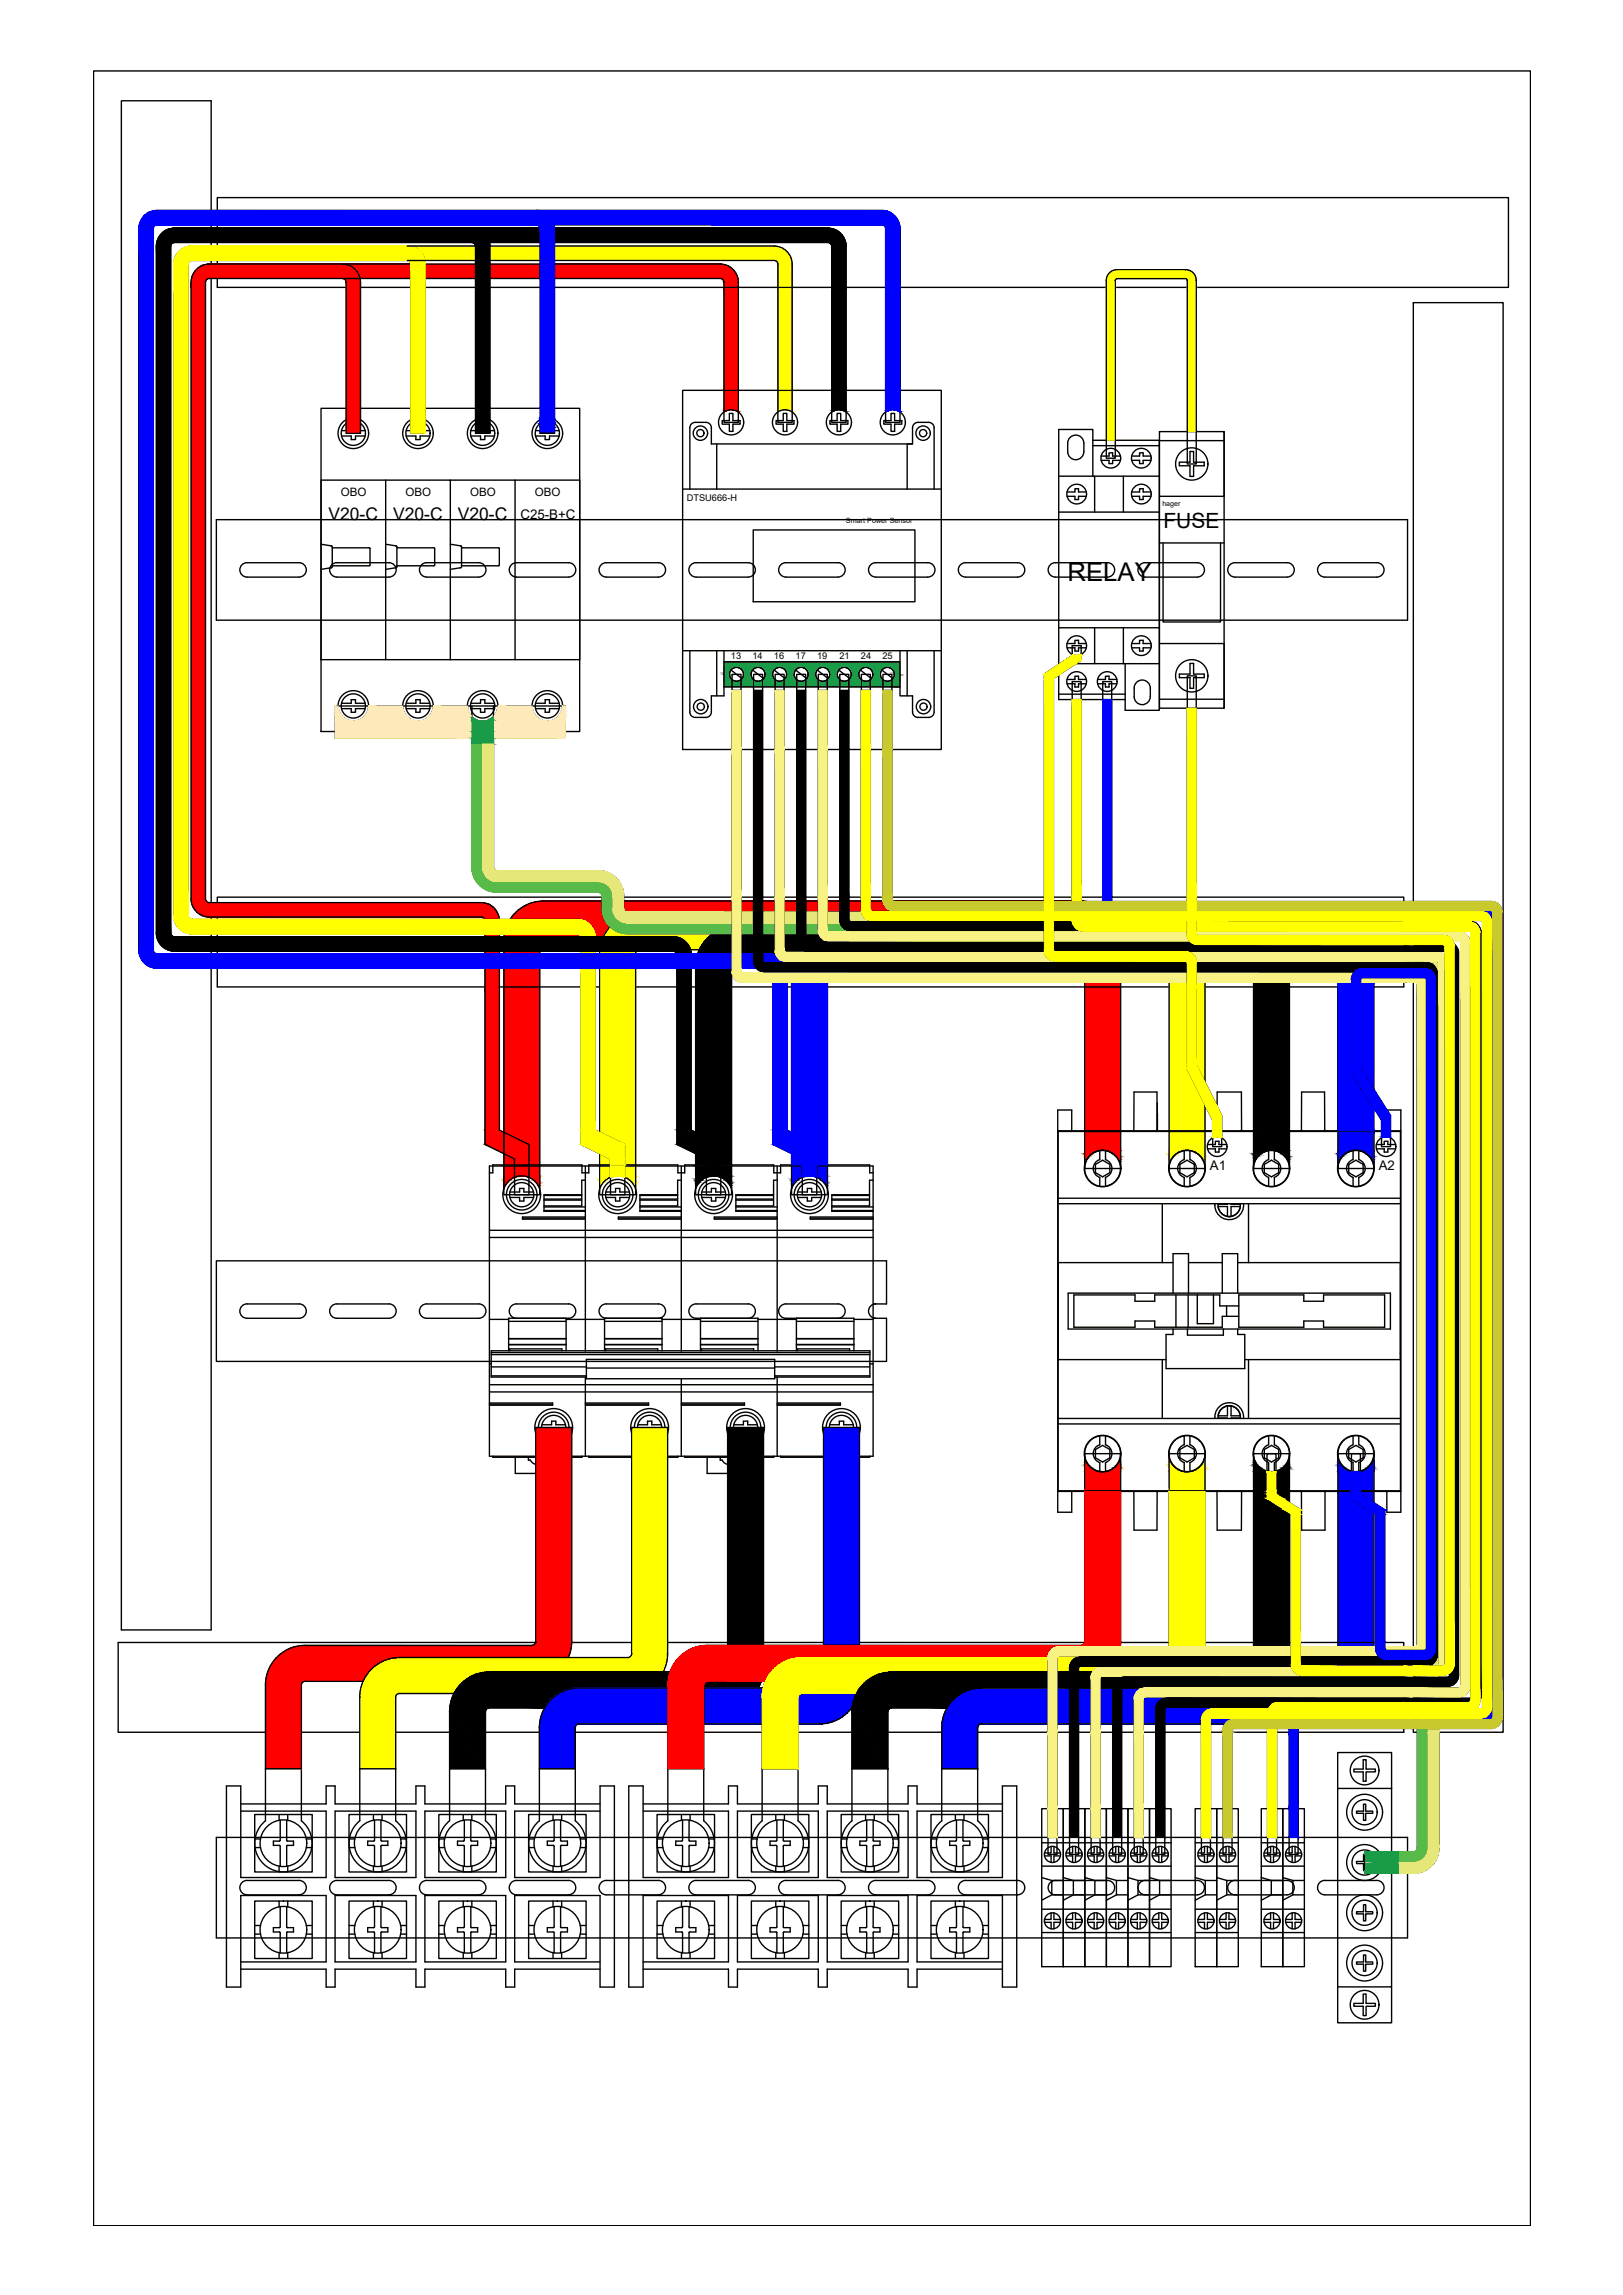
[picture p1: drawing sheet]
<svg xmlns="http://www.w3.org/2000/svg" width="297mm" height="420mm" viewBox="0 0 297 420" stroke-linecap="round" stroke-linejoin="round" font-family="sans-serif">
<defs><g id="words">
<text font-size="4.7" x="195.4" y="106.4">RELAY</text>
<text font-size="3.8" x="212.9" y="96.7">FUSE</text>
<g font-size="3.2">
<text x="60.1" y="95.2">V20-C</text>
<text x="72" y="95.2">V20-C</text>
<text x="83.8" y="95.2">V20-C</text>
</g>
<g font-size="2.4">
<text x="95.2" y="94.9">C25-B+C</text>
<text x="221.4" y="214.3">A1</text>
<text x="252.3" y="214.3">A2</text>
</g>
<g font-size="2.1">
<text x="62.4" y="90.7">OBO</text>
<text x="74.2" y="90.7">OBO</text>
<text x="86" y="90.7">OBO</text>
<text x="97.9" y="90.7">OBO</text>
</g>
<g font-size="1.7">
<text x="125.7" y="91.8">DTSU666-H</text>
<text x="133.8" y="120.7">13</text>
<text x="137.7" y="120.7">14</text>
<text x="141.7" y="120.7">16</text>
<text x="145.6" y="120.7">17</text>
<text x="149.5" y="120.7">19</text>
<text x="153.6" y="120.7">21</text>
<text x="157.6" y="120.7">24</text>
<text x="161.5" y="120.7">25</text>
</g>
<g font-size="1.3">
<text x="154.8" y="95.7">Smart Power Sensor</text>
<text x="212.7" y="92.6">hager</text>
</g>
</g></defs>
<!-- layer: Kabel MCCB ke Arrester dan kWh -->
<g fill="#f00" stroke="#f00" stroke-width=".18">
<path d="M132.5 75.3h.3l-.3 .1z"/>
<path d="M134.6 75.2h.5v.1z"/>
<path d="M94.2 215.4h.3l-.3 .1z"/>
<path d="M96.2 215.3l.6 .1z"/>
<path d="M88.4 168h2.9z"/>
<path d="M62.6 48.3l12.6 .1zM62.6 48.3l12.6 .1z"/>
<path d="M101.5 48.3l30.7 .1zM101.5 48.3l30.7 .1z"/>
<path d="M63 48.4h12.2zM63 48.4h12.2z"/>
<path d="M101.5 48.4h31zM101.5 48.4h31z"/>
<path d="M63.3 48.4l11.9 .1v-.1zM63.3 48.4l11.9 .1h-11.5z"/>
<path d="M101.5 48.4l31.4 .1-.4-.1zM101.5 48.4l31.4 .1h-31.4z"/>
<path d="M63.7 48.5l11.5 .1v-.1zM63.7 48.5l11.5 .1h-11.2z"/>
<path d="M101.5 48.5l31.7 .2-.3-.2zM101.5 48.5l31.7 .2h-31.7z"/>
<path d="M64 48.6l11.2 .2v-.2zM64 48.6l11.2 .2h-10.9z"/>
<path d="M101.5 48.7l32 .1-.3-.1zM101.5 48.7l32 .1h-32z"/>
<path d="M64.3 48.8l10.9 .2v-.2zM64.3 48.8l10.9 .2h-10.6z"/>
<path d="M101.5 48.8l32.4 .3-.4-.3zM101.5 48.8l32.4 .3h-32.4z"/>
<path d="M64.6 49l10.6 .2v-.2zM64.6 49l10.6 .2h-10.3z"/>
<path d="M101.5 49.1l32.6 .2-.2-.2zM101.5 49.1l32.6 .2h-32.6z"/>
<path d="M64.9 49.2l10.3 .2v-.2zM64.9 49.2l10.3 .2h-10.1z"/>
<path d="M101.5 49.3l32.9 .3-.3-.3zM101.5 49.3l32.9 .3h-32.9z"/>
<path d="M65.1 49.4l10.1 .3v-.3zM65.1 49.4l10.1 .3h-9.9z"/>
<path d="M101.5 49.6l33.1 .3-.2-.3zM101.5 49.6l33.1 .3h-33.1z"/>
<path d="M65.3 49.7l9.9 .3v-.3zM65.3 49.7l9.9 .3h-9.7z"/>
<path d="M101.5 49.9l33.3 .3-.2-.3zM101.5 49.9l33.3 .3h-33.3z"/>
<path d="M65.5 50l9.7 .3v-.3zM65.5 50l9.7 .3h-9.5z"/>
<path d="M101.5 50.2l33.4 .3-.1-.3zM101.5 50.2l33.4 .3h-33.4z"/>
<path d="M65.7 50.3l9.5 .3v-.3zM65.7 50.3l9.5 .3h-9.4z"/>
<path d="M101.5 50.5l33.5 .4-.1-.4zM101.5 50.5l33.5 .4h-33.5z"/>
<path d="M101.5 50.9l33.6 .1zM101.5 50.9l33.6 .1z"/>
<path d="M89.7 48.3l9.2 2.7v-2.7zM89.7 48.3l9.2 2.7h-9.2z"/>
<path d="M77.8 48.3l9.2 2.7v-2.7zM77.8 48.3l9.2 2.7h-9.2z"/>
<path d="M65.8 50.6l9.4 .4v-.4zM65.8 50.6l9.4 .4h-9.3z"/>
<path d="M131.8 51h3.3zM131.8 51h3.3z"/>
<path d="M131.9 51h3.2zM131.9 51h3.2z"/>
<path d="M132 51l3.1 .1zM132 51l3.1 .1z"/>
<path d="M132.2 51.1l2.9 .1zM132.2 51.1l2.9 .1z"/>
<path d="M132.3 51.2l2.8 .1v-.1zM132.3 51.2l2.8 .1h-2.7z"/>
<path d="M132.4 51.3h2.7zM132.4 51.3h2.7z"/>
<path d="M132.4 51.3l2.7 .1v-.1zM132.4 51.3l2.7 .1h-2.7z"/>
<path d="M132.4 51.4l2.7 .1v-.1zM132.4 51.4l2.7 .1h-2.6z"/>
<path d="M132.5 51.5l2.6 .1v-.1zM132.5 51.5l2.6 .1h-2.6z"/>
<path d="M132.5 51.6l2.6 1v-1zM132.5 51.6l2.6 1h-2.6z"/>
<path d="M132.5 52.6l2.6 18.9v-18.9zM132.5 52.6l2.6 18.9h-2.6z"/>
<path d="M132.5 71.5l2.6 3.5v-3.5zM132.5 71.5l2.6 3.5h-2.6z"/>
<path d="M134 75l1.1 .1zM134 75l1.1 .1z"/>
<path d="M132.5 75h1.2zM132.5 75l.8 .1z"/>
<path d="M134.3 75.1l.8 .1zM134.3 75.1l.8 .1z"/>
<path d="M132.5 75.1h.8zM132.5 75.1l.6 .1z"/>
<path d="M134.6 75.2l.5 .1zM134.9 75.3h.2v.1z"/>
<path d="M132.5 75.2l.3 .1 .3-.1zM132.5 75.2l.3 .1h-.3z"/>
<path d="M88.8 170.9l2.6 .6v-.6zM88.8 170.9l2.6 .6h-2.6z"/>
<path d="M88.8 174.1l2.6 .5v-.5zM88.8 174.1l2.6 .5h-2.6z"/>
<path d="M88.8 177.3l2.6 3.4v-3.4zM88.8 177.3l2.6 3.4h-2.6z"/>
<path d="M88.8 180.7l2.6 26.2v-26.2zM88.8 180.7l2.6 26.2h-2.6z"/>
<path d="M88.8 206.9l8 2.6-5.4-2.6zM88.8 206.9l8 2.6h-8z"/>
<path d="M88.8 209.5l8 2.7v-2.7zM88.8 209.5l8 2.7h-2.6z"/>
<path d="M94.2 212.2l2.6 1.1v-1.1zM94.2 212.2l2.6 1.1h-2.6z"/>
<path d="M94.2 213.5l2.6 1.8v-1.8zM94.2 213.5l2.6 1.8h-2.6z"/>
<path d="M95.5 215.3h1.3zM95.5 215.3h1.3z"/>
<path d="M94.2 215.3h1.3zM94.2 215.3h1z"/>
<path d="M95.8 215.3h1zM95.8 215.3h1z"/>
<path d="M94.2 215.3h1zM94.2 215.3h.6z"/>
<path d="M96.2 215.3l.6 .1zM96.5 215.4h.3v.1z"/>
<path d="M94.2 215.3h.6zM94.2 215.3l.3 .1z"/>
<path d="M38.3 48.3l24.7 .1zM38 48.4h25z"/>
<path d="M38 48.4h25.1zM37.9 48.4h25.2z"/>
<path d="M37.9 48.4h25.5zM37.6 48.4h25.8z"/>
<path d="M37.6 48.4h25.8zM37.5 48.4h25.9z"/>
<path d="M37.5 48.4l26.2 .1zM37.2 48.5h26.5z"/>
<path d="M37.2 48.5h26.6zM37.2 48.5h26.6z"/>
<path d="M37.2 48.5l26.9 .2-.3-.2zM36.9 48.7l.3-.2 26.9 .2z"/>
<path d="M36.9 48.7h27.2zM36.8 48.7h27.3z"/>
<path d="M36.8 48.7l27.6 .1-.3-.1zM36.6 48.8l.2-.1 27.6 .1z"/>
<path d="M36.6 48.8l27.9 .1zM36.5 48.9h28z"/>
<path d="M36.5 48.9l28.2 .2-.2-.2zM36.3 49.1l.2-.2 28.2 .2z"/>
<path d="M36.3 49.1h28.5zM36.2 49.1h28.6z"/>
<path d="M36.2 49.1l28.8 .2-.2-.2zM36 49.3l.2-.2 28.8 .2z"/>
<path d="M36 49.3h29zM35.9 49.3h29.1z"/>
<path d="M35.9 49.3l29.3 .3-.2-.3zM35.9 49.3l29.3 .3h-29.5z"/>
<path d="M35.7 49.6h29.6zM35.7 49.6h29.6z"/>
<path d="M35.7 49.6l29.8 .3-.2-.3zM35.7 49.6l29.8 .3h-30z"/>
<path d="M35.5 49.9h30zM35.5 49.9h30z"/>
<path d="M35.5 49.9l30.1 .3-.1-.3zM35.5 49.9l30.1 .3h-30.3z"/>
<path d="M35.3 50.2l30.4 .1zM35.3 50.2l30.4 .1z"/>
<path d="M35.3 50.3l30.5 .2-.1-.2zM35.3 50.3l30.5 .2h-30.6z"/>
<path d="M35.2 50.5l30.6 .1zM35.2 50.5l30.6 .1z"/>
<path d="M35.2 50.6l30.7 .3-.1-.3zM35.2 50.6l30.7 .3h-30.8z"/>
<path d="M35.1 50.9l30.8 .1zM35.1 50.9l30.8 .1z"/>
<path d="M35.1 51h30.8zM35.1 51h30.8z"/>
<path d="M62.6 51h3.3zM62.6 51h3.3z"/>
<path d="M35.1 51h3.2zM35.1 51h3z"/>
<path d="M62.8 51h3.1zM62.8 51h3.1z"/>
<path d="M35.1 51h3zM35.1 51h2.9z"/>
<path d="M62.9 51l3 .1zM62.9 51l3 .1z"/>
<path d="M35 51h3zM35 51l2.9 .1z"/>
<path d="M63 51.1h2.9zM63 51.1h2.9z"/>
<path d="M63.1 51.1l2.9 .1zM63.1 51.1l2.9 .1z"/>
<path d="M35 51.1l2.8 .1 .1-.1zM35 51.1l2.8 .1h-2.8z"/>
<path d="M63.2 51.2l2.8 .1zM63.2 51.2l2.8 .1z"/>
<path d="M63.2 51.3h2.8zM63.2 51.3h2.8z"/>
<path d="M35 51.2l2.7 .1 .1-.1zM35 51.2l2.7 .1h-2.7z"/>
<path d="M35 51.3h2.7zM35 51.3h2.7z"/>
<path d="M63.2 51.3l2.8 .1v-.1zM63.2 51.3l2.8 .1h-2.7z"/>
<path d="M35 51.3l2.7 .1v-.1zM35 51.3l2.7 .1h-2.7z"/>
<path d="M63.3 51.4l2.7 .1v-.1zM63.3 51.4l2.7 .1h-2.7z"/>
<path d="M35 51.4l2.6 .2 .1-.2zM35 51.4l2.6 .2h-2.6z"/>
<path d="M63.3 51.5l2.7 .1v-.1zM63.3 51.5l2.7 .1h-2.6z"/>
<path d="M35 51.6l2.6 .1v-.1zM35 51.6l2.6 .1h-2.6z"/>
<path d="M63.4 51.6l2.6 27.7v-27.7zM63.4 51.6l2.6 27.7h-2.6z"/>
<path d="M35 51.7l2.6 112.9v-112.9zM35 51.7l2.6 112.9h-2.6z"/>
<path d="M35 164.6l2.6 .1v-.1zM35 164.6l2.6 .1h-2.6z"/>
<path d="M35 164.7l2.7 .1-.1-.1zM35 164.7l2.7 .1h-2.7z"/>
<path d="M35 164.8l2.7 .1v-.1zM35 164.8l2.7 .1h-2.7z"/>
<path d="M35 164.9l2.7 .1zM35 164.9l2.7 .1z"/>
<path d="M35 165h2.8zM35 165h2.8z"/>
<path d="M35 165l2.9 .1zM35 165l2.9 .1z"/>
<path d="M35 165.1l3 .1zM35 165.1l3 .1z"/>
<path d="M35 165.2h3.1zM35 165.2h3.1z"/>
<path d="M35.1 165.2l3.1 .1zM35.1 165.2l3.1 .1z"/>
<path d="M35.1 165.3h3.2zM35.1 165.3h3.2z"/>
<path d="M35.1 165.3h53.3zM35.1 165.3h53.3z"/>
<path d="M35.1 165.3h53.6zM35.1 165.3h53.6z"/>
<path d="M35.1 165.3h53.7zM35.1 165.3h53.7z"/>
<path d="M35.1 165.3l54 .1zM35.1 165.3l54 .1z"/>
<path d="M35.1 165.4l54.3 .1-.3-.1zM35.1 165.4l54.3 .1h-54.3z"/>
<path d="M35.1 165.5l54.6 .2-.3-.2zM35.1 165.5l54.6 .2h-54.5z"/>
<path d="M35.2 165.7h54.5zM35.2 165.7h54.5z"/>
<path d="M35.2 165.7l54.8 .2-.3-.2zM35.2 165.7l54.8 .2h-54.7z"/>
<path d="M35.3 165.9l54.9 .1-.2-.1zM35.3 165.9l54.9 .1h-54.9z"/>
<path d="M35.3 166l55 .1-.1-.1zM35.3 166l55 .1h-54.9z"/>
<path d="M35.4 166.1l55.1 .3-.2-.3zM35.4 166.1l55.1 .3h-55z"/>
<path d="M35.5 166.4h55.1zM35.5 166.4h55.1z"/>
<path d="M35.5 166.4l55.3 .3-.2-.3zM35.5 166.4l55.3 .3h-55.1z"/>
<path d="M35.7 166.7h55.1zM35.7 166.7h55.1z"/>
<path d="M35.7 166.7l55.3 .2-.2-.2zM35.7 166.7l55.3 .2h-55z"/>
<path d="M36 166.9l55 .1zM36 166.9l55 .1z"/>
<path d="M36 167l55.1 .2-.1-.2zM36 167l55.1 .2h-54.8z"/>
<path d="M36.3 167.2l54.8 .1v-.1zM36.3 167.2l54.8 .1h-54.7z"/>
<path d="M36.4 167.3l54.8 .1-.1-.1zM36.4 167.3l54.8 .1h-54.6z"/>
<path d="M36.6 167.4l54.6 .2v-.2zM36.6 167.4l54.6 .2h-54.3z"/>
<path d="M36.9 167.6h54.4zM36.9 167.6h54.4z"/>
<path d="M37 167.6l54.3 .1zM37 167.6l54.3 .1z"/>
<path d="M37.2 167.7l54.1 .1v-.1zM37.2 167.7l54.1 .1h-53.7z"/>
<path d="M37.6 167.8l53.7 .1zM37.6 167.8l53.7 .1z"/>
<path d="M38 167.9h53.3zM38 167.9h53.3z"/>
<path d="M88 167.9h3.3zM88 167.9h3.3z"/>
<path d="M88.2 167.9h3.1zM88.2 167.9h3.1z"/>
<path d="M88.3 167.9l3 .1zM88.3 167.9l3 .1zM88.4 168h2.9z"/>
<path d="M88.4 168h2.9zM88.4 168h2.9z"/>
<path d="M88.5 168l2.9 .1zM88.5 168l2.9 .1z"/>
<path d="M88.6 168.1l2.8 .1v-.1zM88.6 168.1l2.8 .1h-2.7z"/>
<path d="M88.7 168.2l2.7 .1v-.1zM88.7 168.2l2.7 .1h-2.7z"/>
</g>
<!-- layer: Kabel MCCB ke Kontaktor -->
<g fill="#f00" stroke="#f00" stroke-width=".18">
<path d="M198.5 212.9h.1l-.1 .4z"/>
<path d="M204.9 212.6h.2v.3z"/>
<path d="M92.2 217.3h.1l-.1 .4z"/>
<path d="M98.5 217h.3v.3z"/>
<path d="M99.4 165h98.9zM99 165h99.3z"/>
<path d="M99 165h99.4zM98.9 165h99.5z"/>
<path d="M98.9 165l100 .1zM98.4 165.1h100.5z"/>
<path d="M98.4 165.1h100.5zM98.4 165.1h100.5z"/>
<path d="M98.4 165.1h101zM97.9 165.1h101.5z"/>
<path d="M97.9 165.1l101.6 .1zM97.8 165.2h101.7z"/>
<path d="M97.8 165.2l102.1 .1-.4-.1zM97.4 165.3l.4-.1 102.1 .1z"/>
<path d="M97.4 165.3h102.6zM97.3 165.3h102.7z"/>
<path d="M97.3 165.3l103.2 .2-.5-.2zM96.8 165.5l.5-.2 103.2 .2z"/>
<path d="M96.8 165.5h103.7zM96.8 165.5h103.7z"/>
<path d="M96.8 165.5l104.2 .2-.5-.2zM96.3 165.7l.5-.2 104.2 .2z"/>
<path d="M96.3 165.7h104.7zM96.3 165.7h104.7z"/>
<path d="M96.3 165.7l105.2 .2-.5-.2zM95.8 165.9l.5-.2 105.2 .2z"/>
<path d="M95.8 165.9l105.7 .1zM95.8 166h105.7z"/>
<path d="M95.8 166l106.1 .2-.4-.2zM95.4 166.2l.4-.2 106.1 .2z"/>
<path d="M95.4 166.2l106.5 .1zM95.4 166.3h106.5z"/>
<path d="M95.4 166.3l107 .3-.5-.3zM94.9 166.6l.5-.3 107 .3z"/>
<path d="M94.9 166.6h107.5zM94.9 166.6h107.5z"/>
<path d="M94.9 166.6l107.9 .3-.4-.3zM94.5 166.9l.4-.3 107.9 .3z"/>
<path d="M94.5 166.9h108.3zM94.5 166.9h108.3z"/>
<path d="M94.5 166.9l108.7 .4-.4-.4zM94.5 166.9l108.7 .4h-109.1z"/>
<path d="M94.1 167.3h22.9zM94.1 167.3h22.5z"/>
<path d="M94.1 167.3h22.5zM94.1 167.3h22.3z"/>
<path d="M94.1 167.3h22.3zM94.1 167.3l21.8 .1z"/>
<path d="M94.1 167.4l21.3 .1 .5-.1zM94.1 167.4l21.3 .1h-21.4z"/>
<path d="M94 167.5l20.8 .1 .6-.1zM94 167.5l20.8 .1h-21z"/>
<path d="M93.8 167.6h21zM93.8 167.6l20.8 .1h-20.8z"/>
<path d="M93.8 167.7l20.5 .1 .3-.1zM93.8 167.7l20.5 .1h-20.6z"/>
<path d="M93.7 167.8l20.1 .3 .5-.3zM93.7 167.8l20.1 .3h-20.3z"/>
<path d="M93.5 168.1l20.1 .1 .2-.1zM93.5 168.1l20.1 .1h-20.2z"/>
<path d="M93.4 168.2l19.9 .1 .3-.1zM93.4 168.2l19.9 .1h-19.9z"/>
<path d="M93.4 168.3l19.5 .3 .4-.3zM93.4 168.3l19.5 .3h-19.7z"/>
<path d="M93.2 168.6h19.7zM93.2 168.6h19.6z"/>
<path d="M93.2 168.6l19.2 .4 .4-.4zM93.2 168.6l19.2 .4h-19.4z"/>
<path d="M93 169l19.2 .1 .2-.1zM93 169l19.2 .1h-19.3z"/>
<path d="M92.9 169.1l19.1 .2 .2-.2zM92.9 169.1l19.1 .2h-19.2z"/>
<path d="M92.8 169.3l18.9 .3 .3-.3zM92.8 169.3l18.9 .3h-19z"/>
<path d="M92.7 169.6l18.9 .1 .1-.1zM92.7 169.6l18.9 .1h-18.9z"/>
<path d="M92.7 169.7l18.6 .4 .3-.4zM92.7 169.7l18.6 .4h-18.8z"/>
<path d="M92.5 170.1h18.8zM92.5 170.1h18.8z"/>
<path d="M92.5 170.1l18.5 .5 .3-.5zM92.5 170.1l18.5 .5h-18.6z"/>
<path d="M92.4 170.6h18.6zM92.4 170.6h18.5z"/>
<path d="M92.4 170.6l18.3 .5 .2-.5zM92.4 170.6l18.3 .5h-18.4z"/>
<path d="M92.3 171.1l18.3 .1 .1-.1zM92.3 171.1l18.3 .1h-18.3z"/>
<path d="M92.3 171.2l18.1 .3 .2-.3zM92.3 171.2l18.1 .3h-18.2z"/>
<path d="M92.2 171.5h7.2zM92.2 171.5l7.1 .1z"/>
<path d="M92.2 171.6h7.1zM92.2 171.6h7z"/>
<path d="M92.2 171.6h7zM92.2 171.6l6.9 .1z"/>
<path d="M92.2 171.7h6.9zM92.2 171.7h6.8zM92.2 171.7h6.8zM92.2 171.7h6.8z"/>
<path d="M92.2 171.7l6.7 .1 .1-.1zM92.2 171.7l6.7 .1h-6.7z"/>
<path d="M92.2 171.8l6.7 .1v-.1zM92.2 171.8l6.7 .1h-6.7z"/>
<path d="M92.2 171.9l6.6 .1 .1-.1zM92.2 171.9l6.6 .1h-6.6z"/>
<path d="M92.2 172l6.6 .2v-.2zM92.2 172l6.6 .2h-6.6z"/>
<path d="M92.2 172.2l6.6 .1v-.1zM92.2 172.2l6.6 .1h-6.6z"/>
<path d="M198.5 179.4l6.6 27.6v-27.6zM198.5 179.4l6.6 27.6h-6.6z"/>
<path d="M198.5 207.1l6.6 3.5v-3.5zM198.5 207.1l6.6 3.5h-6.6z"/>
<path d="M202 210.6h3.1zM202 210.6h3.1z"/>
<path d="M198.5 210.6h3.1zM198.5 210.6h2.8z"/>
<path d="M202.3 210.6l2.8 .1zM202.3 210.6l2.8 .1z"/>
<path d="M198.5 210.6h2.8zM198.5 210.6l2.4 .1z"/>
<path d="M202.7 210.7l2.4 .1v-.1zM202.7 210.7l2.4 .1h-2z"/>
<path d="M198.5 210.7l2.1 .1 .3-.1zM198.5 210.7l2.1 .1h-2.1z"/>
<path d="M203.1 210.8l2 .2v-.2zM203.1 210.8l2 .2h-1.7z"/>
<path d="M198.5 210.8l1.7 .2 .4-.2zM198.5 210.8l1.7 .2h-1.7z"/>
<path d="M203.4 211l1.7 .2v-.2zM203.4 211l1.7 .2h-1.4z"/>
<path d="M198.5 211l1.4 .2 .3-.2zM198.5 211l1.4 .2h-1.4z"/>
<path d="M203.7 211.2l1.4 .2v-.2zM203.7 211.2l1.4 .2h-1.1z"/>
<path d="M198.5 211.2l1.1 .2 .3-.2zM198.5 211.2l1.1 .2h-1.1z"/>
<path d="M204 211.4l1.1 .2v-.2zM204 211.4l1.1 .2h-.8z"/>
<path d="M198.5 211.4l.8 .2 .3-.2zM198.5 211.4l.8 .2h-.8z"/>
<path d="M204.3 211.6l.8 .3v-.3zM204.3 211.6l.8 .3h-.6z"/>
<path d="M198.5 211.6l.6 .3 .2-.3zM198.5 211.6l.6 .3h-.6z"/>
<path d="M204.5 211.9l.6 .3v-.3zM204.5 211.9l.6 .3h-.4z"/>
<path d="M198.5 211.9l.4 .3 .2-.3zM198.5 211.9l.4 .3h-.4z"/>
<path d="M204.7 212.2l.4 .4v-.4zM204.7 212.2l.4 .4h-.2z"/>
<path d="M198.5 212.2l.2 .4 .2-.4zM198.5 212.2l.2 .4h-.2z"/>
<path d="M204.9 212.6l.2 .3zM205 212.9h.1v.4z"/>
<path d="M198.5 212.6l.1 .3 .1-.3zM198.5 212.6l.1 .3h-.1z"/>
<path d="M92.2 172.3l6.6 41v-41zM92.2 172.3l6.6 41h-6.6z"/>
<path d="M92.2 213.5l6.6 1.8v-1.8zM92.2 213.5l6.6 1.8h-6.6z"/>
<path d="M95.7 215.3h3.1zM95.7 215.3h3.1z"/>
<path d="M92.2 215.3h3.1zM92.2 215.3h2.7z"/>
<path d="M96.1 215.3l2.7 .1zM96.1 215.3l2.7 .1z"/>
<path d="M92.2 215.3h2.7zM92.2 215.3l2.4 .1z"/>
<path d="M96.4 215.4l2.4 .1v-.1zM96.4 215.4l2.4 .1h-2z"/>
<path d="M92.2 215.4l2 .1 .4-.1zM92.2 215.4l2 .1h-2z"/>
<path d="M96.8 215.5l2 .2v-.2zM96.8 215.5l2 .2h-1.7z"/>
<path d="M92.2 215.5l1.7 .2 .3-.2zM92.2 215.5l1.7 .2h-1.7z"/>
<path d="M97.1 215.7l1.7 .2v-.2zM97.1 215.7l1.7 .2h-1.4z"/>
<path d="M92.2 215.7l1.3 .2 .4-.2zM92.2 215.7l1.3 .2h-1.3z"/>
<path d="M97.4 215.9l1.4 .2v-.2zM97.4 215.9l1.4 .2h-1.1z"/>
<path d="M92.2 215.9l1 .2 .3-.2zM92.2 215.9l1 .2h-1z"/>
<path d="M97.7 216.1l1.1 .3v-.3zM97.7 216.1l1.1 .3h-.8z"/>
<path d="M92.2 216.1l.8 .3 .2-.3zM92.2 216.1l.8 .3h-.8z"/>
<path d="M98 216.4l.8 .3v-.3zM98 216.4l.8 .3h-.5z"/>
<path d="M92.2 216.4l.5 .3 .3-.3zM92.2 216.4l.5 .3h-.5z"/>
<path d="M98.3 216.7l.5 .3v-.3zM98.3 216.7l.5 .3h-.3z"/>
<path d="M92.2 216.7l.3 .3 .2-.3zM92.2 216.7l.3 .3h-.3z"/>
<path d="M98.5 217l.1 .3h.2zM98.6 217.3h.2v.4z"/>
<path d="M92.2 217l.1 .3 .2-.3zM92.2 217l.1 .3h-.1z"/>
</g>
<!-- layer: Kabel MCCB ke Arrester dan kWh -->
<g fill="#ff0" stroke="#ff0" stroke-width=".18">
<path d="M142.4 75.3h.2l-.2 .1z"/>
<path d="M144.4 75.2h.6v.1z"/>
<path d="M34.1 170.8h74.7z"/>
<path d="M111.7 215.4h.4l-.4 .1z"/>
<path d="M113.7 215.3l.7 .1z"/>
<path d="M74.5 45l12.5 .1zM74.5 45l12.5 .1z"/>
<path d="M101.5 45l40.5 .1zM101.5 45l40.5 .1z"/>
<path d="M74.8 45.1h12.2zM74.8 45.1h12.2z"/>
<path d="M101.5 45.1h40.9zM101.5 45.1h40.9z"/>
<path d="M75.2 45.1l11.8 .1zM75.2 45.1l11.8 .1z"/>
<path d="M101.5 45.1l41.2 .1-.3-.1zM101.5 45.1l41.2 .1h-41.2z"/>
<path d="M75.5 45.2l11.5 .1v-.1zM75.5 45.2l11.5 .1h-11.2z"/>
<path d="M101.5 45.2l41.6 .2-.4-.2zM101.5 45.2l41.6 .2h-41.6z"/>
<path d="M75.8 45.3l11.2 .2v-.2zM75.8 45.3l11.2 .2h-10.9z"/>
<path d="M101.5 45.4l41.9 .1-.3-.1zM101.5 45.4l41.9 .1h-41.9z"/>
<path d="M76.1 45.5l10.9 .2v-.2zM76.1 45.5l10.9 .2h-10.6z"/>
<path d="M101.5 45.5l42.2 .3-.3-.3zM101.5 45.5l42.2 .3h-42.2z"/>
<path d="M76.4 45.7l10.6 .2v-.2zM76.4 45.7l10.6 .2h-10.3z"/>
<path d="M101.5 45.8l42.5 .2-.3-.2zM101.5 45.8l42.5 .2h-42.5z"/>
<path d="M76.7 45.9l10.3 .2v-.2zM76.7 45.9l10.3 .2h-10z"/>
<path d="M101.5 46l42.7 .3-.2-.3zM101.5 46l42.7 .3h-42.7z"/>
<path d="M77 46.1l10 .3v-.3zM77 46.1l10 .3h-9.8z"/>
<path d="M101.5 46.3l43 .3-.3-.3zM101.5 46.3l43 .3h-43z"/>
<path d="M77.2 46.4l9.8 .3v-.3zM77.2 46.4l9.8 .3h-9.6z"/>
<path d="M101.5 46.6l43.1 .3-.1-.3zM101.5 46.6l43.1 .3h-43.1z"/>
<path d="M77.4 46.7l9.6 .3v-.3zM77.4 46.7l9.6 .3h-9.5z"/>
<path d="M101.5 46.9l43.3 .3-.2-.3zM101.5 46.9l43.3 .3h-43.3z"/>
<path d="M77.5 47l9.5 .3v-.3zM77.5 47l9.5 .3h-9.3z"/>
<path d="M101.5 47.2l43.4 .4-.1-.4zM101.5 47.2l43.4 .4h-43.4z"/>
<path d="M101.5 47.6l43.4 .1zM101.5 47.6l43.4 .1z"/>
<path d="M89.7 45l9.2 2.7v-2.7zM89.7 45l9.2 2.7h-9.2z"/>
<path d="M77.7 47.3l9.3 .4v-.4zM77.7 47.3l9.3 .4h-9.2z"/>
<path d="M141.6 47.7h3.3zM141.6 47.7h3.3z"/>
<path d="M141.8 47.7h3.1zM141.8 47.7h3.1z"/>
<path d="M141.9 47.7l3 .1zM141.9 47.7l3 .1z"/>
<path d="M142 47.8h2.9zM142 47.8h2.9z"/>
<path d="M142.1 47.8l2.9 .1zM142.1 47.8l2.9 .1z"/>
<path d="M142.2 47.9l2.8 .1zM142.2 47.9l2.8 .1z"/>
<path d="M142.2 48h2.8zM142.2 48h2.8z"/>
<path d="M142.2 48l2.8 .1v-.1zM142.2 48l2.8 .1h-2.7z"/>
<path d="M142.3 48.1l2.7 .1v-.1zM142.3 48.1l2.7 .1h-2.7z"/>
<path d="M142.3 48.2l2.7 .1v-.1zM142.3 48.2l2.7 .1h-2.6z"/>
<path d="M142.4 48.3l2.6 4.3v-4.3zM142.4 48.3l2.6 4.3h-2.6z"/>
<path d="M142.4 52.6l2.6 18.9v-18.9zM142.4 52.6l2.6 18.9h-2.6z"/>
<path d="M142.4 71.5l2.6 3.5v-3.5zM142.4 71.5l2.6 3.5h-2.6z"/>
<path d="M143.8 75l1.2 .1zM143.8 75l1.2 .1z"/>
<path d="M142.4 75h1.1zM142.4 75l.8 .1z"/>
<path d="M144.1 75.1l.9 .1zM144.1 75.1l.9 .1z"/>
<path d="M142.4 75.1h.8zM142.4 75.1l.5 .1z"/>
<path d="M144.4 75.2l.6 .1zM144.7 75.3h.3v.1z"/>
<path d="M142.4 75.2l.2 .1 .3-.1zM142.4 75.2l.2 .1h-.2z"/>
<path d="M35.1 45l39.7 .1zM34.8 45.1h40z"/>
<path d="M34.8 45.1h40.1zM34.7 45.1h40.2z"/>
<path d="M34.7 45.1h40.5zM34.4 45.1h40.8z"/>
<path d="M34.4 45.1h40.9zM34.4 45.1h40.9z"/>
<path d="M34.4 45.1l41.2 .1zM34.1 45.2h41.5z"/>
<path d="M34.1 45.2h41.5zM34 45.2h41.6z"/>
<path d="M34 45.2l41.9 .2-.3-.2zM33.7 45.4l.3-.2 41.9 .2z"/>
<path d="M33.7 45.4h42.3zM33.7 45.4h42.3z"/>
<path d="M33.7 45.4l42.5 .1-.2-.1zM33.4 45.5l.3-.1 42.5 .1z"/>
<path d="M33.4 45.5l42.9 .1zM33.3 45.6h43z"/>
<path d="M33.3 45.6l43.2 .2-.2-.2zM33.1 45.8l.2-.2 43.2 .2z"/>
<path d="M33.1 45.8h43.5zM33 45.8h43.6z"/>
<path d="M33 45.8l43.8 .2-.2-.2zM32.8 46l.2-.2 43.8 .2z"/>
<path d="M32.8 46h44.1zM32.8 46h44.1z"/>
<path d="M32.8 46l44.3 .3-.2-.3zM32.8 46l44.3 .3h-44.5z"/>
<path d="M32.6 46.3h44.5zM32.5 46.3h44.6z"/>
<path d="M32.5 46.3l44.8 .3-.2-.3zM32.5 46.3l44.8 .3h-45z"/>
<path d="M32.3 46.6h45zM32.3 46.6h45z"/>
<path d="M32.3 46.6l45.2 .3-.2-.3zM32.3 46.6l45.2 .3h-45.3z"/>
<path d="M32.2 46.9l45.3 .1zM32.2 46.9l45.3 .1z"/>
<path d="M32.1 47l45.5 .2-.1-.2zM32.1 47l45.5 .2h-45.6z"/>
<path d="M32 47.2l45.6 .1zM32 47.2l45.6 .1z"/>
<path d="M32 47.3l45.7 .3-.1-.3zM32 47.3l45.7 .3h-45.8z"/>
<path d="M31.9 47.6l45.8 .1zM31.9 47.6l45.8 .1z"/>
<path d="M31.9 47.7h45.8zM31.9 47.7h45.8z"/>
<path d="M74.5 47.7h3.2zM74.5 47.7h3.2z"/>
<path d="M31.9 47.7h3.2zM31.9 47.7h3.1z"/>
<path d="M74.6 47.7h3.2zM74.6 47.7h3.2z"/>
<path d="M31.9 47.7h3.1zM31.9 47.7h3z"/>
<path d="M74.7 47.7l3.1 .1zM74.7 47.7l3.1 .1z"/>
<path d="M31.9 47.7h3zM31.9 47.7l2.9 .1z"/>
<path d="M74.9 47.8l2.9 .1zM74.9 47.8l2.9 .1z"/>
<path d="M31.9 47.8h2.9zM31.9 47.8l2.8 .1z"/>
<path d="M31.9 47.9h2.8zM31.9 47.9h2.7z"/>
<path d="M75 47.9l2.8 .1v-.1zM75 47.9l2.8 .1h-2.7z"/>
<path d="M75.1 48h2.7zM75.1 48h2.7z"/>
<path d="M31.8 47.9h2.8zM31.8 47.9l2.7 .1z"/>
<path d="M31.8 48h2.7zM31.8 48l2.7 .1z"/>
<path d="M75.1 48l2.7 .1v-.1zM75.1 48l2.7 .1h-2.7z"/>
<path d="M31.8 48.1l2.7 .1v-.1zM31.8 48.1l2.7 .1h-2.7z"/>
<path d="M75.1 48.1l2.7 .1v-.1zM75.1 48.1l2.7 .1h-2.6z"/>
<path d="M31.8 48.2l2.6 .1 .1-.1zM31.8 48.2l2.6 .1h-2.6z"/>
<path d="M75.2 48.2l2.6 .1v-.1zM75.2 48.2l2.6 .1h-2.6z"/>
<path d="M31.8 48.3l2.6 .1v-.1zM31.8 48.3l2.6 .1h-2.6z"/>
<path d="M75.2 48.3l2.6 31v-31zM75.2 48.3l2.6 31h-2.6z"/>
<path d="M31.8 48.4l2.6 119.3v-119.3zM31.8 48.4l2.6 119.3h-2.6z"/>
<path d="M31.8 167.7l2.7 .1-.1-.1zM31.8 167.7l2.7 .1h-2.7z"/>
<path d="M31.8 167.8l2.7 .1v-.1zM31.8 167.8l2.7 .1h-2.7z"/>
<path d="M31.8 167.9l2.8 .1-.1-.1zM31.8 167.9l2.8 .1h-2.8z"/>
<path d="M31.8 168h2.8zM31.8 168h2.8z"/>
<path d="M31.8 168l2.8 .1zM31.8 168l2.8 .1z"/>
<path d="M31.8 168.1l2.9 .1zM31.8 168.1l2.9 .1z"/>
<path d="M31.9 168.2h2.9zM31.9 168.2h2.9z"/>
<path d="M31.9 168.2l3 .1zM31.9 168.2l3 .1z"/>
<path d="M31.9 168.3h3.1zM31.9 168.3h3.1z"/>
<path d="M31.9 168.3h3.3zM31.9 168.3h3.3z"/>
<path d="M31.9 168.3h74.1zM31.9 168.3h74.1z"/>
<path d="M31.9 168.3l74.4 .1zM31.9 168.3l74.4 .1z"/>
<path d="M31.9 168.4h74.4zM31.9 168.4h74.4z"/>
<path d="M31.9 168.4l74.8 .1-.4-.1zM31.9 168.4l74.8 .1h-74.8z"/>
<path d="M31.9 168.5l75.1 .1-.3-.1zM31.9 168.5l75.1 .1h-75z"/>
<path d="M32 168.6l75.3 .2-.3-.2zM32 168.6l75.3 .2h-75.3z"/>
<path d="M32 168.8h75.3zM32 168.8h75.3z"/>
<path d="M32 168.8l75.6 .2-.3-.2zM32 168.8l75.6 .2h-75.5z"/>
<path d="M32.1 169l75.7 .1-.2-.1zM32.1 169l75.7 .1h-75.7z"/>
<path d="M32.1 169.1l75.8 .1-.1-.1zM32.1 169.1l75.8 .1h-75.7z"/>
<path d="M32.2 169.2l75.9 .2-.2-.2zM32.2 169.2l75.9 .2h-75.8z"/>
<path d="M32.3 169.4l75.9 .1zM32.3 169.4l75.9 .1z"/>
<path d="M32.4 169.5l75.9 .2-.1-.2zM32.4 169.5l75.9 .2h-75.7z"/>
<path d="M32.6 169.7l75.8 .1zM32.6 169.7l75.8 .1z"/>
<path d="M32.6 169.8l75.9 .2-.1-.2zM32.6 169.8l75.9 .2h-75.7z"/>
<path d="M32.8 170l75.8 .1-.1-.1zM32.8 170l75.8 .1h-75.7z"/>
<path d="M32.9 170.1l75.7 .1v-.1zM32.9 170.1l75.7 .1h-75.5z"/>
<path d="M33.1 170.2l75.6 .2-.1-.2zM33.1 170.2l75.6 .2h-75.3z"/>
<path d="M33.4 170.4l75.3 .1zM33.4 170.4l75.3 .1z"/>
<path d="M33.4 170.5l75.4 .1-.1-.1zM33.4 170.5l75.4 .1h-75.1z"/>
<path d="M33.7 170.6l75.1 .2v-.2zM33.7 170.6l75.1 .2h-74.7zM34.1 170.8h74.7z"/>
<path d="M34.1 170.8l74.8 .1-.1-.1zM34.1 170.8l74.8 .1h-74.5z"/>
<path d="M34.4 170.9h74.5zM34.4 170.9h74.5z"/>
<path d="M34.8 170.9h74.1zM34.8 170.9h74.1z"/>
<path d="M105.6 170.9l3.3 .1zM105.6 170.9l3.3 .1z"/>
<path d="M105.7 171h3.2zM105.7 171h3.2z"/>
<path d="M105.8 171h3.1zM105.8 171h3.1z"/>
<path d="M105.9 171l3 .1zM105.9 171l3 .1z"/>
<path d="M106.1 171.1h2.8zM106.1 171.1h2.8z"/>
<path d="M106.1 171.1l2.8 .1zM106.1 171.1l2.8 .1z"/>
<path d="M106.1 171.2l2.8 .1v-.1zM106.1 171.2l2.8 .1h-2.7z"/>
<path d="M106.2 171.3l2.7 .1v-.1zM106.2 171.3l2.7 .1h-2.6z"/>
<path d="M106.3 171.4l2.6 .1v-.1zM106.3 171.4l2.6 .1h-2.6z"/>
<path d="M106.3 174.1l2.7 .5v-.5zM106.3 174.1l2.7 .5h-2.7z"/>
<path d="M106.3 177.3l2.7 29.6v-29.6zM106.3 177.3l2.7 29.6h-2.7z"/>
<path d="M106.3 206.9l8.1 2.6-5.4-2.6zM106.3 206.9l8.1 2.6h-8.1z"/>
<path d="M106.3 209.5l8.1 2.7v-2.7zM106.3 209.5l8.1 2.7h-2.7z"/>
<path d="M111.7 212.2l2.7 1.1v-1.1zM111.7 212.2l2.7 1.1h-2.7z"/>
<path d="M111.7 213.5l2.7 1.8v-1.8zM111.7 213.5l2.7 1.8h-2.7z"/>
<path d="M113 215.3h1.4zM113 215.3h1.4z"/>
<path d="M111.7 215.3h1.3zM111.7 215.3h1z"/>
<path d="M113.4 215.3h1zM113.4 215.3h1z"/>
<path d="M111.7 215.3h1zM111.7 215.3h.7z"/>
<path d="M113.7 215.3l.7 .1zM114 215.4h.4v.1z"/>
<path d="M111.7 215.3h.7zM111.7 215.3l.4 .1z"/>
</g>
<!-- layer: Kabel Tray -->
<path d="M22.2 18.5h16.4v279.9h-16.4zM39.8 36.2h236.3v16.4h-236.3zM258.7 55.4h16.4v261.7h-16.4zM39.8 164.2h217.1v16.5h-217.1zM21.6 300.7h235.3v16.4h-235.3z" fill="none" stroke="#000" stroke-width=".25"/>
<!-- layer: Komponen Listrik -->
<g fill="none" stroke="#000" stroke-width=".25">
<path d="M58.8 74.8h47.3v59.1h-47.3zM62.5 79.8h1.8v.7h.8v-.7h1.7M62.5 78.8h1.8v-.6h.8v.6h1.7M74.3 79.8h1.8v.7h.8v-.7h1.8M74.3 78.8h1.8v-.6h.8v.6h1.8M86.2 79.8h1.7v.7h.8v-.7h1.8M86.2 78.8h1.7v-.6h.8v.6h1.8M98 79.8h1.8v.7h.8v-.7h1.7M98 78.8h1.8v-.6h.8v.6h1.7M124.9 71.5h47.4v65.7h-47.4zM132.2 77h1.3v-1.3h.6v1.3h1.4v.7h-1.4v1.3h-.6v-1.3h-1.3zM142 77h1.3v-1.3h.7v1.3h1.3v.7h-1.3v1.3h-.7v-1.3h-1.3z"/>
<path d="M151.9 77h1.3v-1.3h.7v1.3h1.3v.7h-1.3v1.3h-.7v-1.3h-1.3zM161.8 77h1.3v-1.3h.6v1.3h1.3v.7h-1.3v1.3h-.6v-1.3h-1.3zM212.2 79h11.8v50.6h-11.8zM224 79v11.9h-11.8M58.8 87.9h11.8v32.9h-11.8zM58.8 99.6l1.8 .3M60.6 99.9h.1M60.6 99.9l.2 .2M70.6 87.9h11.8v32.9h-11.8M70.6 99.6l1.8 .3M72.4 99.9h.1M72.4 99.9l.2 .2"/>
<path d="M82.4 87.9h11.9v32.9h-11.9M82.4 99.6l1.9 .3M84.3 99.9h.1M84.3 99.9l.2 .2M94.3 87.9h11.8v32.9h-11.8M124.9 89.5h47.4M126.3 89.5l-.1-11.2a.99 .99 0 0 1 1-1h2a.99 .99 0 0 1 1 1v3h36.8v-3a.99 .99 0 0 1 1-1h2a.99 .99 0 0 1 1 1v11.2M131.2 81.3v8.2M137.9 97h29.5v13.2h-29.5zM167 81.3h-1v8.2M193.8 87.2h6.5v6.6M193.8 93.8h18.4"/>
<path d="M195.3 90.1h1.4v-.6h.7v.6h1.4M195.3 90.9h1.4v.6h.7v-.6h1.4M198.4 81.1a1.48 1.48 0 0 0-1.5-1.4 1.48 1.48 0 0 0-1.5 1.4v1.6a1.48 1.48 0 0 0 1.5 1.5 1.48 1.48 0 0 0 1.5-1.5M198.4 81.1v1.6M200 80.6h12.2v49.4h-6.3v-8.5M200 87.2v-8.6h-6.2v49.5h12.1M200 81.6h12.2M200.3 87.2h11.9M201.5 83.5h1.5v-.6h.6v.6h1.5M201.5 84.3h1.5v.6h.6v-.6h1.5M205.6 87.2v6.6M207.1 90.1h1.5v-.6h.6v.6h1.5"/>
<path d="M207.1 83.5h1.5v-.6h.6v.6h1.5M207.1 84.3h1.5v.6h.6v-.6h1.5M207.1 90.9h1.5v.6h.6v-.6h1.5M212.2 80.7h11.8M212.2 99.4h11.8M212.9 99.4v14.5h10.5v-14.5M217.8 82.7h.6v1.9h2v.7h-2v1.9h-.6v-1.9h-2v-.7h2zM60.6 103.9l-1.8 .3M60.6 103.9h.1M60.8 100.1v3.7l-.2 .1M60.8 100.3h6.8l.1 .1v3.1l-6.9 .1M72.5 103.9l-1.9 .3"/>
<path d="M72.6 103.8l-.2 .1M72.6 100.3h6.8l.2 .1-.1 3.1-6.9 .1M72.6 100.1v3.7M84.3 103.9h.1M84.3 103.9l-1.9 .3M84.5 100.1v3.7l-.2 .1M84.5 100.3h6.8l.1 3.1-.1 .2h-6.8M124.9 119.1h47.4M126.3 119.1l-.1 11.3a.99 .99 0 0 0 1 .9h2a.99 .99 0 0 0 1-.9v-3h1v-8.3M132.5 119.1v8.3h-1.3M164.7 119.1v8.3h2.3v3a.99 .99 0 0 0 1 .9h2a.99 .99 0 0 0 1-.9v-11.3M166 119.1v8.3"/>
<path d="M193.8 114.9h18.4M195.3 117.8h1.4v-.6h.7v.6h1.4M195.3 118.6h1.4v.6h.7v-.6h1.4M200.3 114.9v6.6M205.6 114.9v6.6M207.1 117.8h1.5v-.6h.6v.6h1.5M207.1 118.6h1.5v.6h.6v-.6h1.5M212.2 117.8h11.8v11.8M62.5 129.7h1.8v.7h.8v-.7h1.7M62.5 128.7h1.8v-.6h.8v.6h1.7M74.3 129.7h1.8v.7h.8v-.7h1.8M74.3 128.7h1.8v-.6h.8v.6h1.8"/>
<path d="M86.2 129.7h1.7v.7h.8v-.7h1.8M86.2 128.7h1.7v-.6h.8v.6h1.8M98 129.7h1.8v.7h.8v-.7h1.7M98 128.7h1.8v-.6h.8v.6h1.7M132.5 125.8h32.2M132.5 121.2h32.2M133.8 122.7l2 1.5M137.7 122.7l2 1.5M141.7 122.7l2 1.5M145.6 122.7l2 1.5M149.6 122.7l2 1.5M153.5 122.7l2 1.5"/>
<path d="M157.5 122.7l2 1.5M161.4 122.7l2 1.5M193.8 121.5h18.4M193.8 127.1h12.1M195.3 124.4h1.4v-.6h.7v.6h1.4M195.3 125.2h1.4v.6h.7v-.6h1.4M200.9 124.4h1.4v-.6h.7v.6h1.4M200.9 125.2h1.4v.6h.7v-.6h1.4M208.2 124.8a1.48 1.48 0 0 1 1.5-.1 1.48 1.48 0 0 1 .8 1.3v1.5a1.47 1.47 0 0 1-1.4 1.5 1.47 1.47 0 0 1-1.5-1.5v-2zM212.2 128h11.8M217.8 121.5h.6v1.9h2v.7h-2v1.9h-.6v-1.9h-2v-.7h2zM89.6 213.5h70.2v53.1h-70.2z"/>
<path d="M89.6 214.7h.6v-1.4h16.3v1.4h1.3v-1.4h16.3v1.4h1.2v-1.4h16.3v1.4h1.3v-1.4h16.3v1.4h.6M93.3 218.2h1.8v-.6h.8v.6h1.8M93.3 219.2h1.8v.7h.8v-.7h1.8M99.6 219.7h6.9v1.1h-6.9M99.6 218.9h6.9M106.5 218.7h-6.9v3.1h7.5M107.1 216.1h-.6v3.4h-6.9M107.1 213.5v33.8M110.9 218.2h1.8v-.6h.7v.6h1.8M110.9 219.2h1.8v.7h.7v-.7h1.8M117.1 219.7h6.9v1.1h-6.9M117.1 218.9h6.9"/>
<path d="M124 218.7h-6.9v3.1h7.6M124.7 216.1h-.7v3.4h-6.9M124.7 213.5v33.8M128.4 218.2h1.8v-.6h.8v.6h1.8M128.4 219.2h1.8v.7h.8v-.7h1.8M134.7 219.7h6.9v1.1h-6.9M134.7 218.9h6.9M141.6 218.7h-6.9v3.1h7.5M142.2 216.1h-.6v3.4h-6.9M142.2 213.5v33.8M146 219.2h1.8v.7h.8v-.7h1.7M146 218.2h1.8v-.6h.8v.6h1.7"/>
<path d="M152.2 219.7h6.9v1.1h-6.9M152.2 218.9h6.9M159.1 218.7h-6.9v3.1h7.6M159.8 216.1h-.7v3.4h-6.9M193.6 207h62.8M193.7 207v66M193.7 219.4h62.6M193.7 207.1h62.6M196.1 207v-3.8h-2.5v73.7h2.5v-3.9M199.7 211.4a3.3 3.3 0 0 0-1.1 3.2 3.3 3.3 0 0 0 2.4 2.5M200.5 213.2l1.3-.8 1.3 .8v1.5l-1.3 .7-1.3-.7zM201.3 210.7l-1.4 .5"/>
<path d="M201.3 210.7v1.6a1.71 1.71 0 0 0-1.2 1.6 1.71 1.71 0 0 0 1.2 1.7v1.6h.8M201.5 210.6l.8 .1M202.3 210.7v1.6a1.72 1.72 0 0 1 1.2 1.6 1.72 1.72 0 0 1-1.2 1.7v1.6l1.4-.6M202.5 210.7a3.3 3.3 0 0 1 2.5 2.5 3.3 3.3 0 0 1-1.1 3.3M211.7 207h.1M211.8 201.9v5.1l-.1-7.1h-4.2v7.1M211.8 203.9v3.1M215.2 211.4a3.3 3.3 0 0 0-1.2 3.2 3.3 3.3 0 0 0 2.5 2.5M215.9 213.2l1.4-.8 1.3 .8v1.5l-1.3 .7-1.4-.7zM216.7 210.7l-1.4 .5M216.7 210.7v1.6a1.71 1.71 0 0 0-1.2 1.6 1.71 1.71 0 0 0 1.2 1.7v1.6h.9M216.9 210.6l.9 .1"/>
<path d="M217.8 210.7v1.6a1.72 1.72 0 0 1 1.2 1.6 1.72 1.72 0 0 1-1.2 1.7v1.6l1.4-.6M218 210.7a3.3 3.3 0 0 1 2.5 2.5 3.3 3.3 0 0 1-1.2 3.3M221 209.5h1.4v-.6h.7v.6h1.4M221 210.3h1.4v.6h.7v-.6h1.4M222.7 207l.1-7.1h4.4v7.1M222.8 207h.1M227.2 207h.1M230.6 211.4a3.3 3.3 0 0 0-1.1 3.2 3.3 3.3 0 0 0 2.4 2.5M231.4 213.2l1.3-.8 1.3 .8v1.5l-1.3 .7-1.3-.7zM232.2 212.3a1.71 1.71 0 0 0-1.2 1.6 1.71 1.71 0 0 0 1.2 1.6M232.2 210.7l-1.4 .5M232.2 217.2h.8"/>
<path d="M232.2 210.7v1.6M232.2 215.6v1.6M232.4 210.6l.8 .1M233.2 210.7v1.6a1.72 1.72 0 0 1 1.2 1.6 1.72 1.72 0 0 1-1.2 1.7v1.6l1.4-.6M233.5 210.7a3.3 3.3 0 0 1 2.4 2.5 3.3 3.3 0 0 1-1.1 3.3M238.2 207v-7.1h4.2l.1 7.1M238.2 207h.1M242.4 207h.1M246.1 211.4a3.3 3.3 0 0 0-1.2 3.2 3.3 3.3 0 0 0 2.5 2.5M246.8 213.2l1.4-.8 1.3 .8v1.5l-1.3 .7-1.4-.7zM247.6 210.7l-1.4 .5M247.6 210.7v1.6a1.71 1.71 0 0 0-1.2 1.6 1.71 1.71 0 0 0 1.2 1.7v1.6h.9"/>
<path d="M247.8 210.6l.9 .1M248.7 210.7v1.6a1.72 1.72 0 0 1 1.2 1.6 1.72 1.72 0 0 1-1.2 1.7v1.6l1.4-.6M248.9 210.7a3.3 3.3 0 0 1 2.5 2.5 3.3 3.3 0 0 1-1.2 3.3M251.9 209.5h1.4v-.6h.7v.6h1.4M251.9 210.3h1.4v.6h.7v-.6h1.4M253.8 207v-3.8h2.6v73.7h-2.6v-3.9M256.3 207v66M89.6 226.6h70.2M89.6 225.2h70.2M95.6 223h11.5M99.6 221.6h7.5M99.6 221h7.5"/>
<path d="M107.1 222.8h-11.5v.4h11.5M113.2 223h11.5M117.1 221.6h7.6M117.1 221h7.6M124.7 222.8h-11.5v.4h11.5M130.7 223h11.5M134.7 221.6h7.5M134.7 221h7.5M142.2 222.8h-11.5v.4h11.5M148.3 223h11.5M152.2 221.6h7.6M152.2 221h7.6"/>
<path d="M159.8 222.8h-11.5v.4h11.5M193.7 232.3h.1M193.7 220.4h62.6M195.5 236.7h59v6.6h-59zM212.7 220.4v10.8M214.7 231.2h-21v17.7h19.7M214.7 236.7v-7.2h2.8v7.2M215.2 237.1v5.9M217.5 237.1v5.9M217.5 231.2h6.2M219.1 237.1v5.2h3v-5.2M222.4 220.4a2.63 2.63 0 0 0 2.6 2.9 2.63 2.63 0 0 0 2.6-2.9"/>
<path d="M222.9 220.8l.1 .1M222.9 220.9a2.04 2.04 0 0 0 1.7 1.8M222.9 220.5v.3M223 221a2.04 2.04 0 0 0 2 1.8 2.04 2.04 0 0 0 2-1.8M223 220.9h1.6v1.8M223 220.4h.1M223.7 236.7v-7.2h2.8v7.2M224.5 239.1v1.9M224.6 220.4h-1.6M225.3 222.7h-.7M225.3 220.9h1.7a2.04 2.04 0 0 1-1.7 1.8zM225.3 220.4h1.7"/>
<path d="M226.5 231.2h29.8v17.7h-28.5M226.7 239.1h-3.5v-2h-11.9v1.1h-3.6v-1.1h-11.2v5.9h11.2v-1.2h3.6v1.2h12.4v-2h3M226.7 237.1h11.9v1.1h3.6v-1.1h11.2v5.9h-11.2v-1.2h-3.6v1.2h-11.9zM227 220.4h.1M227 220.5v.4M228.5 220.4v10.8M256.3 232.3h.1M89.6 256.9h11.5v.4h-11.5M89.6 257.1h11.5M89.6 254.8h70.2M89.6 253.5h70.2M89.6 249.7h.3"/>
<path d="M89.6 241.5h3.5M89.9 251.9h17.4M89.9 250.2h17.4M89.9 248h69.3M89.9 247.6h69.3M93.1 247.3v-6h10.5v6M93.1 246.1h10.5M93.1 245.1h10.5M93.1 241.9h10.5M93.3 247.3v-.4h9.5v.4M103.6 241.5h7M107.1 247.5v.1"/>
<path d="M107.1 252.1v14.5M107.1 256.9h11.6v.4h-11.6M107.1 257.1h11.6M107.3 252.1h-17.4v-4.8h69.3v4.8h-17.4M107.3 248.9h34.5v3.5h-34.5zM107.3 250.5h34.5M110.6 247.3v-6h10.6v6M110.6 246.1h10.6M110.6 245.1h10.6M110.6 241.9h10.6M110.8 247.3v-.4h9.6v.4M121.2 241.5h7"/>
<path d="M124.7 256.9h11.6v.4h-11.6M124.7 257.1h11.6M124.7 247.5v.1M124.7 252.4v14.2M128.2 246.1h10.5M128.2 245.1h10.5M128.2 241.9h10.5M128.2 247.3v-6h10.5v6M128.4 247.3v-.4h9.5v.4M138.7 241.5h7.1M141.8 251.9h17.4M141.8 250.2h17.4"/>
<path d="M142.2 256.9h11.6v.4h-11.6M142.2 257.1h11.6M142.2 247.5v.1M142.2 252.1v14.5M145.8 246.1h10.5M145.8 245.1h10.5M145.8 241.9h10.5M145.8 247.3v-6h10.5v6M146 247.3v-.4h9.5v.4M156.3 241.5h3.5M159.2 249.7h.6M193.7 259.7h62.6"/>
<path d="M193.7 247.8h.1M212.7 248.9v10.8M214.7 243.3v1h-1.3v6.3h14.4v-6.3h-1.3v-1M217.3 243.3v1.1h6.6v-1.1M222.4 259.7a2.63 2.63 0 0 1 2.6-2.9 2.63 2.63 0 0 1 2.6 2.9M222.9 259.4l.1 .2h1.6M223 259.2l-.1 .2M223 259.1a2.04 2.04 0 0 1 2-1.8 2.04 2.04 0 0 1 2 1.8M224.6 257.4a2.04 2.04 0 0 0-1.7 1.8M224.6 259.7h-1.6M224.6 257.4v1.8h-1.6M225.3 257.4h-.7"/>
<path d="M225.3 257.4a2.04 2.04 0 0 1 1.7 1.8M225.3 259.7h1.7M225.3 257.4v1.8h1.7M227 259.2v.1M227 259.3v.3h-1.7M228.5 248.9v10.8M256.3 247.8h.1M90.2 266.6v.2h16.3v-.2M94.3 266.8v3h8.2v-3M96.7 266.8v.5h.4a1.48 1.48 0 0 0 1.3 .8 1.48 1.48 0 0 0 1.3-.8h.4v-.5M99.2 260.8h1.8v-.6h.7v.6h1.8M99.2 261.8h1.8v.7h.7v-.7h1.8"/>
<path d="M107.8 266.6v.2h16.3v-.2M116.7 261.8h1.8v.7h.8v-.7h1.8M116.7 260.8h1.8v-.6h.8v.6h1.8M125.3 266.6v.2h16.3v-.2M129.4 266.8v3h8.2v-3M131.8 266.8v.5h.4a1.48 1.48 0 0 0 1.3 .8 1.48 1.48 0 0 0 1.3-.8M134.3 261.8h1.8v.7h.7v-.7h1.8M134.3 260.8h1.8v-.6h.7v.6h1.8M135.2 266.8v.5h-.4M142.9 266.6v.2h16.3v-.2M151.8 261.8h1.8v.7h.8v-.7h1.8M151.8 260.8h1.8v-.6h.8v.6h1.8"/>
<path d="M193.6 273h62.8M193.7 272.9h62.6M193.7 260.7h62.6M199.7 263.6a3.3 3.3 0 0 0-1.1 3.3 3.3 3.3 0 0 0 2.4 2.4M200.5 265.4l1.3-.8 1.3 .8v1.5l-1.3 .8-1.3-.8zM201.3 262.9l-1.4 .6M201.3 269.4h.8M201.3 262.9v1.6a1.71 1.71 0 0 0-1.2 1.6 1.71 1.71 0 0 0 1.2 1.7v1.6M201.5 262.9h.8M202.3 262.9v1.6a1.71 1.71 0 0 1 1.2 1.6 1.71 1.71 0 0 1-1.2 1.7v1.6M202.5 262.9a3.3 3.3 0 0 1 2.5 2.5 3.3 3.3 0 0 1-1.1 3.3M203.7 268.8l-1.4 .6"/>
<path d="M207.5 273v7.1h4.2l.1-7.1M211.7 273h.1M215.2 263.6a3.3 3.3 0 0 0-1.2 3.3 3.3 3.3 0 0 0 2.5 2.4M215.9 265.4l1.4-.8 1.3 .8v1.5l-1.3 .8-1.4-.8zM216.7 262.9l-1.4 .6M216.7 269.4h.9M216.7 262.9v1.6a1.71 1.71 0 0 0-1.2 1.6 1.71 1.71 0 0 0 1.2 1.7v1.6M216.9 262.9h.9M217.8 262.9v1.6a1.71 1.71 0 0 1 1.2 1.6 1.71 1.71 0 0 1-1.2 1.7v1.6M218 262.9a3.3 3.3 0 0 1 2.5 2.5 3.3 3.3 0 0 1-1.2 3.3M219.2 268.8l-1.4 .6M222.8 273h.1"/>
<path d="M227.2 273v7.1h-4.4l-.1-7.1M230.6 263.6a3.3 3.3 0 0 0-1.1 3.3 3.3 3.3 0 0 0 2.4 2.4M231.4 265.4l1.3-.8 1.3 .8v1.5l-1.3 .8-1.3-.8zM232.2 264.5a1.71 1.71 0 0 0-1.2 1.6 1.71 1.71 0 0 0 1.2 1.7M232.2 262.9l-1.4 .6M232.2 269.4h.8M232.2 262.9v1.6M232.2 267.8v1.6M232.4 262.9h.8M233.2 262.9v1.6a1.71 1.71 0 0 1 1.2 1.6 1.71 1.71 0 0 1-1.2 1.7v1.6M233.5 262.9a3.3 3.3 0 0 1 2.4 2.5 3.3 3.3 0 0 1-1.1 3.3M234.6 268.8l-1.4 .6"/>
<path d="M238.2 273v7.1h4.3v-7.1M242.4 273h.1M246.1 263.6a3.3 3.3 0 0 0-1.2 3.3 3.3 3.3 0 0 0 2.5 2.4M246.8 265.4l1.4-.8 1.3 .8v1.5l-1.3 .8-1.4-.8zM247.6 262.9l-1.4 .6M247.6 269.4h.9M247.6 262.9v1.6a1.71 1.71 0 0 0-1.2 1.6 1.71 1.71 0 0 0 1.2 1.7v1.6M247.8 262.9h.9M248.7 262.9v1.6a1.71 1.71 0 0 1 1.2 1.6 1.71 1.71 0 0 1-1.2 1.7v1.6M248.9 262.9a3.3 3.3 0 0 1 2.5 2.5 3.3 3.3 0 0 1-1.2 3.3M250.1 268.8l-1.4 .6M44.1 331.6h15.6v12.1h-15.6v-16.7h-2.7v36.8h2.7v-16.8h15.6v12.2h-15.6"/>
<path d="M44.1 330.3h15.6v-3.3h1.6v3.3h14.8v-3.3h1.7v3.3h14.8v-3.3h1.6v3.3h15.6M46.6 332.2h10.5v10.5h-10.5zM46.6 338.2h1.1M46.6 336.7h1.1M51.1 332.2v1.1M51.1 337.1h-1.1v.7h1.1l.2 .2v3.7M51.3 333.2v3.7l-.2 .2M52.5 333.2v3.7l.1 .2M52.6 337.8l-.1 .2v3.7M52.6 337.1h1.1v.7h-1.1M52.7 332.2v1.1M56.1 338.2h1"/>
<path d="M56.1 336.7h1M61.3 331.6h14.8v12.1h-14.8zM63.9 332.2h10.5v10.5h-10.5zM63.9 338.2h1M63.9 336.7h1M68.3 332.2v1.1M68.4 337.1h-1.1v.7h1.1l.1 .2v3.7M68.5 333.2v3.7l-.1 .2M69.7 333.2v3.7l.2 .2M69.9 337.1h1.1v.7h-1.1l-.2 .2v3.7M69.9 332.2v1.1M73.3 338.2h1.1"/>
<path d="M73.3 336.7h1.1M77.8 331.6h14.8v12.1h-14.8zM80.3 332.2h10.5v10.5h-10.5zM80.3 338.2h1.1M80.3 336.7h1.1M84.8 332.2v1.1M84.8 337.1h-1.1v.7h1.1l.2 .2v3.7M85 333.2v3.7l-.2 .2M86.2 333.2v3.7l.1 .2M86.3 337.1h1.1v.7h-1.1l-.1 .2v3.7M86.4 332.2v1.1M89.8 338.2h1"/>
<path d="M89.8 336.7h1M96.7 332.2h10.6v10.5h-10.6zM96.7 338.2h1.1M96.7 336.7h1.1M101.2 332.2v1.1M101.3 337.8l.1 .2M101.3 337.1h-1.1v.7h1.1M101.4 336.9l-.1 .2M101.4 333.2v3.7M101.4 338v3.7M102.6 333.2v3.7l.1 .2M102.7 337.1h1.2v.7h-1.2l-.1 .2v3.7"/>
<path d="M102.8 332.2v1.1M106.2 338.2h1.1M106.2 336.7h1.1M109.8 331.6h-15.6v12.1h15.6v-16.7h2.6v36.8h-2.6v-16.8h-15.6v12.2h15.6M117.7 330.3h15.6v-3.3h1.7v3.3h14.8v-3.3h1.6v3.3h14.8v-3.3h1.6v3.3h15.7M117.7 331.6h15.6v12.1h-15.6v-16.7h-2.6v36.8h2.6v-16.8h15.6v12.2h-15.6M120.3 332.2h10.5v10.5h-10.5zM120.3 338.2h1M120.3 336.7h1M124.7 332.2v1.1M124.8 337.1h-1.1v.7h1.1l.1 .2v3.7M124.9 333.2v3.7l-.1 .2"/>
<path d="M126.1 333.2v3.7l.1 .2M126.2 337.1h1.2v.7h-1.2l-.1 .2v3.7M126.3 332.2v1.1M129.7 338.2h1.1M129.7 336.7h1.1M135 331.6h14.8v12.1h-14.8zM137.5 332.2h10.5v10.5h-10.5zM137.5 338.2h1.1M137.5 336.7h1.1M142 332.2v1.1M142 337.8l.2 .2M142 337.1h-1.1v.7h1.1"/>
<path d="M142.2 336.9l-.2 .2M142.2 333.2v3.7M142.2 338v3.7M143.4 333.2v3.7l.1 .2M143.5 337.1h1.1v.7h-1.1l-.1 .2v3.7M143.6 332.2v1.1M147 338.2h1M147 336.7h1M151.4 331.6h14.8v12.1h-14.8zM154 332.2h10.5v10.5h-10.5zM154 338.2h1M154 336.7h1"/>
<path d="M158.4 332.2v1.1M158.5 337.1h-1.1v.7h1.1l.1 .2v3.7M158.6 333.2v3.7l-.1 .2M159.8 336.9l.1 .2M159.8 333.2v3.7M159.8 338v3.7M159.9 337.1h1.2v.7h-1.2l-.1 .2M160 332.2v1.1M163.4 338.2h1.1M163.4 336.7h1.1M170.4 332.2h10.5v10.5h-10.5zM170.4 338.2h1"/>
<path d="M170.4 336.7h1M174.9 332.2v1.1M174.9 337.1h-1.1v.7h1.1l.1 .2 .1 3.7M175.1 333.2l-.1 3.7-.1 .2M176.2 333.2v3.7l.2 .2M176.4 337.1h1.1v.7h-1.1l-.2 .2v3.7M176.4 332.2v1.1M179.8 338.2h1.1M179.8 336.7h1.1M183.5 331.6h-15.7v12.1h15.7v-16.7h2.6v36.8h-2.6v-16.8h-15.7v12.2h15.7M190.7 331.1h3.9v28.9h-3.9zM190.7 337.4h23.6"/>
<path d="M191.2 339.8h1.2v1.2M192.4 338v1.2h-1.2M192.9 338v1.2h1.2M194.1 339.8h-1.2v1.2M194.6 331.1h4v28.9h-4zM195.1 339.8h1.2v1.2M196.3 338v1.2h-1.2M196.8 338v1.2h1.2M198 339.8h-1.2v1.2M198.6 331.1h3.9v28.9h-3.9zM199.1 339.8h1.2v1.2M200.3 338v1.2h-1.2"/>
<path d="M200.8 338v1.2h1.2M202 339.8h-1.2v1.2M202.5 331.1h3.9v28.9h-3.9zM203 339.8h1.2v1.2M204.2 338v1.2h-1.2M204.7 338v1.2h1.2M205.9 339.8h-1.2v1.2M206.4 331.1h4v28.9h-4zM207 339.8h1.1v1.2M208.1 338v1.2h-1.1M208.7 338v1.2h1.2M209.9 339.8h-1.2v1.2"/>
<path d="M210.4 331.1h3.9v28.9h-3.9zM210.9 339.8h1.2v1.2M212.1 338v1.2h-1.2M212.6 338v1.2h1.2M213.8 339.8h-1.2v1.2M218.7 331.1h4v28.9h-4zM218.7 337.4h7.9M219.3 339.8h1.1v1.2M220.4 338v1.2h-1.1M221 338v1.2h1.2M222.2 339.8h-1.2v1.2M222.7 331.1h3.9v28.9h-3.9z"/>
<path d="M223.2 339.8h1.2v1.2M224.4 338v1.2h-1.2M224.9 338v1.2h1.2M226.1 339.8h-1.2v1.2M230.8 331.1h4v28.9h-4zM230.8 337.4h7.9M231.3 339.8h1.2v1.2M232.5 338v1.2h-1.2M233.1 338v1.2h1.2M234.3 339.8h-1.2v1.2M234.8 331.1h3.9v28.9h-3.9zM235.3 339.8h1.2v1.2"/>
<path d="M236.5 338v1.2h-1.2M237 338v1.2h1.2M238.2 339.8h-1.2v1.2M244.8 327.4h9.9v36.4h-9.9zM244.8 327.4v-6.6h9.9v6.6M249.5 322.2h.5v1.7h1.7v.5h-1.7v1.7h-.5v-1.7h-1.7v-.5h1.7zM249.6 339.5h.4v1.3h1.2v.4h-1.2v1.3h-.4v-1.3h-1.3v-.4h1.3zM249.6 330.3h.4v1.3h1.2v.4h-1.2v1.3h-.4v-1.3h-1.3v-.4h1.3zM46.6 348h10.5v10.6h-10.5zM46.6 354.1h1.1M46.6 352.5h1.1M51.1 341.7v1"/>
<path d="M51.1 348v1.1M51.1 357.5v1.1M51.3 349.1v3.7l-.2 .1h-1.1v.8h1.1l.2 .1v3.7M52.5 349.1v3.7l.1 .1M52.6 353.7l-.1 .1v3.7M52.6 352.9h1.1v.8h-1.1M52.7 341.7v1M52.7 348v1.1M52.7 357.5v1.1M56.1 354.1h1M56.1 352.5h1M61.3 347h14.8v12.2h-14.8z"/>
<path d="M63.9 348h10.5v10.6h-10.5zM63.9 354.1h1M63.9 352.5h1M68.3 341.7v1M68.3 348v1.1M68.3 357.5v1.1M68.5 349.1v3.7l-.1 .1h-1.1v.8h1.1l.1 .1v3.7M69.7 349.1v3.7l.2 .1h1.1v.8h-1.1l-.2 .1v3.7M69.9 341.7v1M69.9 348v1.1M69.9 357.5v1.1M73.3 354.1h1.1"/>
<path d="M73.3 352.5h1.1M77.8 347h14.8v12.2h-14.8zM80.3 348h10.5v10.6h-10.5zM80.3 354.1h1.1M80.3 352.5h1.1M84.8 341.7v1M84.8 348v1.1M84.8 357.5v1.1M85 349.1v3.7l-.2 .1h-1.1v.8h1.1l.2 .1v3.7M86.2 349.1v3.7l.1 .1h1.1v.8h-1.1l-.1 .1v3.7M86.4 341.7v1M86.4 348v1.1"/>
<path d="M86.4 357.5v1.1M89.8 354.1h1M89.8 352.5h1M96.7 348h10.6v10.6h-10.6zM96.7 354.1h1.1M96.7 352.5h1.1M101.2 341.7v1M101.2 348v1.1M101.2 357.5v1.1M101.3 353.7l.1 .1M101.3 352.9h-1.1v.8h1.1M101.4 352.8l-.1 .1"/>
<path d="M101.4 349.1v3.7M101.4 353.8v3.7M102.6 349.1v3.7l.1 .1h1.2v.8h-1.2l-.1 .1v3.7M102.8 341.7v1M102.8 348v1.1M102.8 357.5v1.1M106.2 354.1h1.1M106.2 352.5h1.1M120.3 348h10.5v10.6h-10.5zM120.3 354.1h1M120.3 352.5h1M124.7 341.7v1"/>
<path d="M124.7 348v1.1M124.7 357.5v1.1M124.9 349.1v3.7l-.1 .1h-1.1v.8h1.1l.1 .1v3.7M126.1 349.1v3.7l.1 .1h1.2v.8h-1.2l-.1 .1v3.7M126.3 341.7v1M126.3 348v1.1M126.3 357.5v1.1M129.7 354.1h1.1M129.7 352.5h1.1M135 347h14.8v12.2h-14.8zM137.5 348h10.5v10.6h-10.5zM137.5 354.1h1.1"/>
<path d="M137.5 352.5h1.1M142 341.7v1M142 348v1.1M142 357.5v1.1M142 353.7l.2 .1M142 352.9h-1.1v.8h1.1M142.2 352.8l-.2 .1M142.2 349.1v3.7M142.2 353.8v3.7M143.4 349.1v3.7l.1 .1h1.1v.8h-1.1l-.1 .1v3.7M143.6 341.7v1M143.6 348v1.1"/>
<path d="M143.6 357.5v1.1M147 354.1h1M147 352.5h1M151.4 347h14.8v12.2h-14.8zM154 348h10.5v10.6h-10.5zM154 354.1h1M154 352.5h1M158.4 341.7v1M158.4 348v1.1M158.4 357.5v1.1M158.6 349.1v3.7l-.1 .1h-1.1v.8h1.1l.1 .1v3.7M159.8 352.8l.1 .1h1.2v.8h-1.2l-.1 .1"/>
<path d="M159.8 349.1v3.7M159.8 353.8v3.7M160 341.7v1M160 348v1.1M160 357.5v1.1M163.4 354.1h1.1M163.4 352.5h1.1M170.4 348h10.5v10.6h-10.5zM170.4 354.1h1M170.4 352.5h1M174.9 341.7v1M174.9 348v1.1"/>
<path d="M174.9 357.5v1.1M175.1 349.1l-.1 3.7-.1 .1h-1.1v.8h1.1l.1 .1 .1 3.7M176.2 349.1v3.7l.2 .1h1.1v.8h-1.1l-.2 .1v3.7M176.4 341.7v1M176.4 348v1.1M176.4 357.5v1.1M179.8 354.1h1.1M179.8 352.5h1.1M190.7 341.6h23.6M190.7 349.5h23.6M190.7 343.7l1.8 .6M190.7 353.8h23.6"/>
<path d="M191.2 351.9h1.2v1.2M192.4 350.2v1.2h-1.2M192.5 346.9l-1.8 1M192.9 350.2v1.2h1.2M194.1 351.9h-1.2v1.2M194.6 344.3h-2.1v2.6h2.1M194.6 343.7l1.8 .6M195.1 351.9h1.2v1.2M196.3 350.2v1.2h-1.2M196.4 346.9l-1.8 1M196.8 350.2v1.2h1.2M198 351.9h-1.2v1.2"/>
<path d="M198.6 344.3h-2.2v2.6h2.2M198.6 343.7l1.8 .6M199.1 351.9h1.2v1.2M200.3 350.2v1.2h-1.2M200.4 346.9l-1.8 1M200.8 350.2v1.2h1.2M202 351.9h-1.2v1.2M202.5 344.3h-2.1v2.6h2.1M202.5 343.7l1.8 .6M203 351.9h1.2v1.2M204.2 350.2v1.2h-1.2M204.3 346.9l-1.8 1"/>
<path d="M204.7 350.2v1.2h1.2M205.9 351.9h-1.2v1.2M206.4 344.3h-2.1v2.6h2.1M206.4 343.7l1.9 .6M207 351.9h1.1v1.2M208.1 350.2v1.2h-1.1M208.3 346.9l-1.9 1M208.7 350.2v1.2h1.2M209.9 351.9h-1.2v1.2M210.4 344.3h-2.1v2.6h2.1M210.4 343.7l1.8 .6M210.9 351.9h1.2v1.2"/>
<path d="M212.1 350.2v1.2h-1.2M212.2 346.9l-1.8 1M212.6 350.2v1.2h1.2M213.8 351.9h-1.2v1.2M214.3 344.3h-2.1v2.6h2.1M218.7 341.6h7.9M218.7 349.5h7.9M218.7 353.8h7.9M218.7 343.7l1.9 .6M219.3 351.9h1.1v1.2M220.4 350.2v1.2h-1.1M220.6 346.9l-1.9 1"/>
<path d="M221 350.2v1.2h1.2M222.2 351.9h-1.2v1.2M222.7 344.3h-2.1v2.6h2.1M222.7 343.7l1.8 .6M223.2 351.9h1.2v1.2M224.4 350.2v1.2h-1.2M224.5 346.9l-1.8 1M224.9 350.2v1.2h1.2M226.1 351.9h-1.2v1.2M226.6 344.3h-2.1v2.6h2.1M230.8 341.6h7.9M230.8 349.5h7.9"/>
<path d="M230.8 353.8h7.9M230.8 343.7l1.9 .6M231.3 351.9h1.2v1.2M232.5 350.2v1.2h-1.2M232.7 346.9l-1.9 1M233.1 350.2v1.2h1.2M234.3 351.9h-1.2v1.2M234.8 344.3h-2.1v2.6h2.1M234.8 343.7l1.8 .6M235.3 351.9h1.2v1.2M236.5 350.2v1.2h-1.2M236.6 346.9l-1.8 1"/>
<path d="M237 350.2v1.2h1.2M238.2 351.9h-1.2v1.2M238.7 344.3h-2.1v2.6h2.1M249.6 357.9h.4v1.3h1.2v.4h-1.2v1.3h-.4v-1.3h-1.3v-.4h1.3zM249.6 348.7h.4v1.3h1.2v.4h-1.2v1.3h-.4v-1.3h-1.3v-.4h1.3zM44.1 360.5h15.6v3.3h1.6v-3.3h14.8v3.3h1.7v-3.3h14.8v3.3h1.6v-3.3h15.6M117.7 360.5h15.6v3.3h1.7v-3.3h14.8v3.3h1.6v-3.3h14.8v3.3h1.6v-3.3h15.7M244.8 363.8v6.5h9.9v-6.5M247.8 366.8h1.7v-1.7h.5v1.7h1.7v.5h-1.7v1.7h-.5v-1.7h-1.7z"/>
<circle cx="64.7" cy="79.3" r="2.22"/>
<circle cx="64.7" cy="79.3" r="2.8"/>
<circle cx="76.5" cy="79.3" r="2.22"/>
<circle cx="76.5" cy="79.3" r="2.8"/>
<circle cx="88.3" cy="79.3" r="2.22"/>
<circle cx="88.3" cy="79.3" r="2.8"/>
<circle cx="100.2" cy="79.3" r="2.22"/>
<circle cx="100.2" cy="79.3" r="2.8"/>
<circle cx="128.2" cy="79.3" r="1.32"/>
<circle cx="128.2" cy="79.3" r=".66"/>
<circle cx="133.8" cy="77.3" r="2.3"/>
<circle cx="143.7" cy="77.3" r="2.3"/>
<circle cx="153.5" cy="77.3" r="2.3"/>
<circle cx="163.4" cy="77.3" r="2.3"/>
<circle cx="168.9" cy="79.3" r="1.32"/>
<circle cx="168.9" cy="79.3" r=".66"/>
<circle cx="197.1" cy="90.5" r="1.8"/>
<circle cx="203.3" cy="83.9" r="1.8"/>
<circle cx="208.9" cy="90.5" r="1.8"/>
<circle cx="208.9" cy="83.9" r="1.8"/>
<circle cx="218.1" cy="84.9" r="2.96"/>
<circle cx="197.1" cy="118.2" r="1.8"/>
<circle cx="208.9" cy="118.2" r="1.8"/>
<circle cx="64.7" cy="129.2" r="2.22"/>
<circle cx="64.7" cy="129.2" r="2.8"/>
<circle cx="76.5" cy="129.2" r="2.22"/>
<circle cx="76.5" cy="129.2" r="2.8"/>
<circle cx="88.3" cy="129.2" r="2.22"/>
<circle cx="88.3" cy="129.2" r="2.8"/>
<circle cx="100.2" cy="129.2" r="2.22"/>
<circle cx="100.2" cy="129.2" r="2.8"/>
<circle cx="128.3" cy="129.4" r="1.32"/>
<circle cx="128.3" cy="129.4" r=".66"/>
<circle cx="134.8" cy="123.5" r="1.28"/>
<circle cx="138.7" cy="123.5" r="1.28"/>
<circle cx="142.7" cy="123.5" r="1.28"/>
<circle cx="146.6" cy="123.5" r="1.28"/>
<circle cx="150.6" cy="123.5" r="1.28"/>
<circle cx="154.5" cy="123.5" r="1.28"/>
<circle cx="158.5" cy="123.5" r="1.28"/>
<circle cx="162.4" cy="123.5" r="1.28"/>
<circle cx="169" cy="129.4" r="1.32"/>
<circle cx="169" cy="129.4" r=".66"/>
<circle cx="197.1" cy="124.8" r="1.8"/>
<circle cx="202.6" cy="124.8" r="1.8"/>
<circle cx="218.1" cy="123.7" r="2.96"/>
<circle cx="95.5" cy="218.7" r="3.5"/>
<circle cx="95.5" cy="218.7" r="2.22"/>
<circle cx="95.5" cy="218.7" r="2.8"/>
<circle cx="113" cy="218.7" r="3.5"/>
<circle cx="113" cy="218.7" r="2.22"/>
<circle cx="113" cy="218.7" r="2.8"/>
<circle cx="130.6" cy="218.7" r="3.5"/>
<circle cx="130.6" cy="218.7" r="2.22"/>
<circle cx="130.6" cy="218.7" r="2.8"/>
<circle cx="148.1" cy="218.7" r="3.5"/>
<circle cx="148.1" cy="218.7" r="2.22"/>
<circle cx="148.1" cy="218.7" r="2.8"/>
<circle cx="201.8" cy="213.9" r="3.4"/>
<circle cx="217.2" cy="213.9" r="3.4"/>
<circle cx="222.8" cy="209.9" r="1.8"/>
<circle cx="232.7" cy="213.9" r="3.4"/>
<circle cx="248.1" cy="213.9" r="3.4"/>
<circle cx="253.7" cy="209.9" r="1.8"/>
<circle cx="101.3" cy="261.3" r="3.5"/>
<circle cx="101.3" cy="261.3" r="2.22"/>
<circle cx="101.3" cy="261.3" r="2.8"/>
<circle cx="118.9" cy="261.3" r="3.5"/>
<circle cx="118.9" cy="261.3" r="2.22"/>
<circle cx="118.9" cy="261.3" r="2.8"/>
<circle cx="136.5" cy="261.3" r="3.5"/>
<circle cx="136.5" cy="261.3" r="2.22"/>
<circle cx="136.5" cy="261.3" r="2.8"/>
<circle cx="154" cy="261.3" r="3.5"/>
<circle cx="154" cy="261.3" r="2.22"/>
<circle cx="154" cy="261.3" r="2.8"/>
<circle cx="201.8" cy="266.1" r="3.4"/>
<circle cx="217.2" cy="266.1" r="3.4"/>
<circle cx="232.7" cy="266.1" r="3.4"/>
<circle cx="248.1" cy="266.1" r="3.4"/>
<circle cx="51.9" cy="337.4" r="4.3"/>
<circle cx="69.1" cy="337.4" r="4.3"/>
<circle cx="85.6" cy="337.4" r="4.3"/>
<circle cx="102" cy="337.4" r="4.3"/>
<circle cx="125.5" cy="337.4" r="4.3"/>
<circle cx="142.8" cy="337.4" r="4.3"/>
<circle cx="159.2" cy="337.4" r="4.3"/>
<circle cx="175.6" cy="337.4" r="4.3"/>
<circle cx="192.6" cy="339.5" r="1.48"/>
<circle cx="196.6" cy="339.5" r="1.48"/>
<circle cx="200.5" cy="339.5" r="1.48"/>
<circle cx="204.5" cy="339.5" r="1.48"/>
<circle cx="208.4" cy="339.5" r="1.48"/>
<circle cx="212.3" cy="339.5" r="1.48"/>
<circle cx="220.7" cy="339.5" r="1.48"/>
<circle cx="224.7" cy="339.5" r="1.48"/>
<circle cx="232.8" cy="339.5" r="1.48"/>
<circle cx="236.8" cy="339.5" r="1.48"/>
<circle cx="249.7" cy="331.8" r="3.3"/>
<circle cx="249.7" cy="324.1" r="2.63"/>
<circle cx="249.7" cy="331.8" r="2.3"/>
<circle cx="51.9" cy="353.3" r="4.3"/>
<circle cx="69.1" cy="353.3" r="4.3"/>
<circle cx="85.6" cy="353.3" r="4.3"/>
<circle cx="102" cy="353.3" r="4.3"/>
<circle cx="125.5" cy="353.3" r="4.3"/>
<circle cx="142.8" cy="353.3" r="4.3"/>
<circle cx="159.2" cy="353.3" r="4.3"/>
<circle cx="175.6" cy="353.3" r="4.3"/>
<circle cx="192.6" cy="351.7" r="1.48"/>
<circle cx="196.6" cy="351.7" r="1.48"/>
<circle cx="200.5" cy="351.7" r="1.48"/>
<circle cx="204.5" cy="351.7" r="1.48"/>
<circle cx="208.4" cy="351.7" r="1.48"/>
<circle cx="212.3" cy="351.7" r="1.48"/>
<circle cx="220.7" cy="351.7" r="1.48"/>
<circle cx="224.7" cy="351.7" r="1.48"/>
<circle cx="232.8" cy="351.7" r="1.48"/>
<circle cx="236.8" cy="351.7" r="1.48"/>
<circle cx="249.7" cy="350.2" r="3.3"/>
<circle cx="249.7" cy="341" r="3.3"/>
<circle cx="249.7" cy="359.4" r="3.3"/>
<circle cx="249.7" cy="359.4" r="2.3"/>
<circle cx="249.7" cy="350.2" r="2.3"/>
<circle cx="249.7" cy="341" r="2.3"/>
<circle cx="249.7" cy="367" r="2.63"/>
</g>
<g fill="#139b48" stroke="#139b48" stroke-width=".18">
<path d="M132.5 121.2l32.2 1v-1zM132.5 121.2l32.2 1h-32.2z"/>
<path d="M162.4 122.2h2.3zM162.4 122.2h2.3z"/>
<path d="M158.5 122.2h3.9zM158.5 122.2h3.7z"/>
<path d="M154.5 122.2h4zM154.5 122.2h3.7z"/>
<path d="M150.6 122.2h3.9zM150.6 122.2h3.7z"/>
<path d="M146.6 122.2h4zM146.6 122.2h3.8z"/>
<path d="M142.7 122.2h3.9zM142.7 122.2h3.7z"/>
<path d="M138.7 122.2h4zM138.7 122.2h3.8z"/>
<path d="M134.8 122.2h3.9zM134.8 122.2h3.7z"/>
<path d="M132.5 122.2h2.3zM132.5 122.2h2.1z"/>
<path d="M162.6 122.2l2.1 .1zM162.6 122.2l2.1 .1z"/>
<path d="M158.7 122.2h3.5zM158.7 122.2l3.3 .1z"/>
<path d="M154.7 122.2h3.5zM154.7 122.2l3.3 .1z"/>
<path d="M150.8 122.2h3.5zM150.8 122.2l3.3 .1z"/>
<path d="M146.9 122.2h3.5zM146.9 122.2l3.2 .1z"/>
<path d="M142.9 122.2h3.5zM142.9 122.2l3.3 .1z"/>
<path d="M139 122.2h3.5zM139 122.2l3.3 .1z"/>
<path d="M135 122.2h3.5zM135 122.2l3.3 .1z"/>
<path d="M132.5 122.2h2.1zM132.5 122.2l1.9 .1z"/>
<path d="M162.9 122.3l1.8 .1v-.1zM162.9 122.3l1.8 .1z"/>
<path d="M158.9 122.3l2.9 .1 .2-.1zM158.9 122.3l2.9 .1z"/>
<path d="M155 122.3l2.8 .1 .2-.1zM155 122.3l2.8 .1z"/>
<path d="M151 122.3l2.9 .1 .2-.1zM151 122.3l2.9 .1z"/>
<path d="M147.1 122.3l2.8 .1 .2-.1zM147.1 122.3l2.8 .1z"/>
<path d="M143.1 122.3l2.9 .1 .2-.1zM143.1 122.3l2.9 .1z"/>
<path d="M139.2 122.3l2.9 .1 .2-.1zM139.2 122.3l2.9 .1z"/>
<path d="M135.2 122.3l2.9 .1 .2-.1zM135.2 122.3l2.9 .1z"/>
<path d="M132.5 122.3l1.7 .1 .2-.1zM132.5 122.3l1.7 .1h-1.7z"/>
<path d="M163 122.4l1.7 .1v-.1zM163 122.4l1.7 .1h-1.5z"/>
<path d="M159.1 122.4l2.5 .1 .2-.1zM159.1 122.4l2.5 .1h-2.3z"/>
<path d="M155.2 122.4l2.5 .1 .1-.1zM155.2 122.4l2.5 .1h-2.4z"/>
<path d="M151.2 122.4l2.5 .1 .2-.1zM151.2 122.4l2.5 .1h-2.3z"/>
<path d="M147.3 122.4l2.5 .1 .1-.1zM147.3 122.4l2.5 .1h-2.3z"/>
<path d="M143.3 122.4l2.5 .1 .2-.1zM143.3 122.4l2.5 .1h-2.3z"/>
<path d="M139.4 122.4l2.5 .1 .2-.1zM139.4 122.4l2.5 .1h-2.3z"/>
<path d="M135.4 122.4l2.5 .1 .2-.1zM135.4 122.4l2.5 .1h-2.3z"/>
<path d="M132.5 122.4l1.5 .1 .2-.1zM132.5 122.4l1.5 .1h-1.5z"/>
<path d="M163.2 122.5l1.5 .1v-.1zM163.2 122.5l1.5 .1h-1.3z"/>
<path d="M159.3 122.5l2.1 .1 .2-.1zM159.3 122.5l2.1 .1h-2z"/>
<path d="M155.3 122.5l2.2 .1 .2-.1zM155.3 122.5l2.2 .1h-2z"/>
<path d="M151.4 122.5l2.2 .1 .1-.1zM151.4 122.5l2.2 .1h-2.1z"/>
<path d="M147.5 122.5l2.1 .1 .2-.1zM147.5 122.5l2.1 .1h-2z"/>
<path d="M143.5 122.5l2.2 .1 .1-.1zM143.5 122.5l2.2 .1h-2z"/>
<path d="M139.6 122.5l2.1 .1 .2-.1zM139.6 122.5l2.1 .1h-2z"/>
<path d="M135.6 122.5l2.2 .1 .1-.1zM135.6 122.5l2.2 .1h-2z"/>
<path d="M132.5 122.5l1.3 .1 .2-.1zM132.5 122.5l1.3 .1h-1.3z"/>
<path d="M163.4 122.6l1.3 .2v-.2zM163.4 122.6l1.3 .2h-1.2z"/>
<path d="M159.4 122.6l1.9 .2 .1-.2zM159.4 122.6l1.9 .2h-1.7z"/>
<path d="M155.5 122.6l1.9 .2 .1-.2zM155.5 122.6l1.9 .2h-1.8z"/>
<path d="M151.5 122.6l1.9 .2 .2-.2zM151.5 122.6l1.9 .2h-1.7z"/>
<path d="M147.6 122.6l1.9 .2 .1-.2zM147.6 122.6l1.9 .2h-1.8z"/>
<path d="M143.7 122.6l1.8 .2 .2-.2zM143.7 122.6l1.8 .2h-1.7z"/>
<path d="M139.7 122.6l1.9 .2 .1-.2zM139.7 122.6l1.9 .2h-1.8z"/>
<path d="M135.8 122.6l1.8 .2 .2-.2zM135.8 122.6l1.8 .2h-1.7z"/>
<path d="M132.5 122.6l1.2 .2 .1-.2zM132.5 122.6l1.2 .2h-1.2z"/>
<path d="M163.5 122.8l1.2 .2v-.2zM163.5 122.8l1.2 .2h-1.1z"/>
<path d="M159.6 122.8l1.6 .2 .1-.2zM159.6 122.8l1.6 .2h-1.5z"/>
<path d="M155.6 122.8l1.7 .2 .1-.2zM155.6 122.8l1.7 .2h-1.6z"/>
<path d="M151.7 122.8l1.6 .2 .1-.2zM151.7 122.8l1.6 .2h-1.5z"/>
<path d="M147.7 122.8l1.7 .2 .1-.2zM147.7 122.8l1.7 .2h-1.6z"/>
<path d="M143.8 122.8l1.6 .2 .1-.2zM143.8 122.8l1.6 .2h-1.5z"/>
<path d="M139.8 122.8l1.7 .2 .1-.2zM139.8 122.8l1.7 .2h-1.6z"/>
<path d="M135.9 122.8l1.6 .2 .1-.2zM135.9 122.8l1.6 .2h-1.5z"/>
<path d="M132.5 122.8l1.1 .2 .1-.2zM132.5 122.8l1.1 .2h-1.1z"/>
<path d="M163.6 123l1.1 .2v-.2zM163.6 123l1.1 .2h-1z"/>
<path d="M159.7 123l1.5 .2v-.2zM159.7 123l1.5 .2h-1.5z"/>
<path d="M155.7 123l1.5 .2 .1-.2zM155.7 123l1.5 .2h-1.4z"/>
<path d="M151.8 123l1.5 .2v-.2zM151.8 123l1.5 .2h-1.5z"/>
<path d="M147.8 123l1.5 .2 .1-.2zM147.8 123l1.5 .2h-1.4z"/>
<path d="M143.9 123l1.5 .2v-.2zM143.9 123l1.5 .2h-1.5z"/>
<path d="M139.9 123l1.5 .2 .1-.2zM139.9 123l1.5 .2h-1.4z"/>
<path d="M136 123l1.5 .2v-.2zM136 123l1.5 .2h-1.5z"/>
<path d="M132.5 123l1 .2 .1-.2zM132.5 123l1 .2h-1z"/>
<path d="M163.7 123.2l1 .3v-.3zM163.7 123.2l1 .3h-1z"/>
<path d="M159.7 123.2l1.4 .3 .1-.3zM159.7 123.2l1.4 .3h-1.4z"/>
<path d="M155.8 123.2l1.4 .3v-.3zM155.8 123.2l1.4 .3h-1.4z"/>
<path d="M151.8 123.2l1.5 .3v-.3zM151.8 123.2l1.5 .3h-1.5z"/>
<path d="M147.9 123.2l1.4 .3v-.3zM147.9 123.2l1.4 .3h-1.4z"/>
<path d="M143.9 123.2l1.5 .3v-.3zM143.9 123.2l1.5 .3h-1.4z"/>
<path d="M140 123.2l1.4 .3v-.3zM140 123.2l1.4 .3h-1.4z"/>
<path d="M136 123.2l1.5 .3v-.3zM136 123.2l1.5 .3h-1.4z"/>
<path d="M132.5 123.2l1 .3v-.3zM132.5 123.2l1 .3h-1z"/>
<path d="M163.7 123.5l1 .2v-.2zM163.7 123.5l1 .2h-1z"/>
<path d="M159.7 123.5l1.5 .2-.1-.2zM159.7 123.5l1.5 .2h-1.5z"/>
<path d="M155.8 123.5l1.4 .2v-.2zM155.8 123.5l1.4 .2h-1.4z"/>
<path d="M151.8 123.5l1.5 .2v-.2zM151.8 123.5l1.5 .2h-1.5z"/>
<path d="M147.9 123.5l1.4 .2v-.2zM147.9 123.5l1.4 .2h-1.4z"/>
<path d="M144 123.5l1.4 .2v-.2zM144 123.5l1.4 .2h-1.5z"/>
<path d="M140 123.5l1.4 .2v-.2zM140 123.5l1.4 .2h-1.4z"/>
<path d="M136.1 123.5l1.4 .2v-.2zM136.1 123.5l1.4 .2h-1.5z"/>
<path d="M132.5 123.5l1 .2v-.2zM132.5 123.5l1 .2h-1z"/>
<path d="M163.7 123.7l1 .2v-.2zM163.7 123.7l1 .2h-1.1z"/>
<path d="M159.7 123.7l1.5 .2v-.2zM159.7 123.7l1.5 .2h-1.5z"/>
<path d="M155.8 123.7l1.5 .2-.1-.2zM155.8 123.7l1.5 .2h-1.6z"/>
<path d="M151.8 123.7l1.5 .2v-.2zM151.8 123.7l1.5 .2h-1.5z"/>
<path d="M147.9 123.7l1.5 .2-.1-.2zM147.9 123.7l1.5 .2h-1.6z"/>
<path d="M143.9 123.7l1.5 .2v-.2zM143.9 123.7l1.5 .2h-1.5z"/>
<path d="M140 123.7l1.5 .2-.1-.2zM140 123.7l1.5 .2h-1.6z"/>
<path d="M136 123.7l1.5 .2v-.2zM136 123.7l1.5 .2h-1.5z"/>
<path d="M132.5 123.7l1.1 .2-.1-.2zM132.5 123.7l1.1 .2h-1.1z"/>
<path d="M163.6 123.9l1.1 .2v-.2zM163.6 123.9l1.1 .2h-1.2z"/>
<path d="M159.7 123.9l1.6 .2-.1-.2zM159.7 123.9l1.6 .2h-1.7z"/>
<path d="M155.7 123.9l1.7 .2-.1-.2zM155.7 123.9l1.7 .2h-1.8z"/>
<path d="M151.8 123.9l1.6 .2-.1-.2zM151.8 123.9l1.6 .2h-1.7z"/>
<path d="M147.8 123.9l1.7 .2-.1-.2zM147.8 123.9l1.7 .2h-1.8z"/>
<path d="M143.9 123.9l1.6 .2-.1-.2zM143.9 123.9l1.6 .2h-1.7z"/>
<path d="M139.9 123.9l1.7 .2-.1-.2zM139.9 123.9l1.7 .2h-1.8z"/>
<path d="M136 123.9l1.6 .2-.1-.2zM136 123.9l1.6 .2h-1.7z"/>
<path d="M132.5 123.9l1.2 .2-.1-.2zM132.5 123.9l1.2 .2h-1.2z"/>
<path d="M163.5 124.1l1.2 .2v-.2zM163.5 124.1l1.2 .2h-1.3z"/>
<path d="M159.6 124.1l1.8 .2-.1-.2zM159.6 124.1l1.8 .2h-2z"/>
<path d="M155.6 124.1l1.9 .2-.1-.2zM155.6 124.1l1.9 .2h-2z"/>
<path d="M151.7 124.1l1.9 .2-.2-.2zM151.7 124.1l1.9 .2h-2.1z"/>
<path d="M147.7 124.1l1.9 .2-.1-.2zM147.7 124.1l1.9 .2h-2z"/>
<path d="M143.8 124.1l1.9 .2-.2-.2zM143.8 124.1l1.9 .2h-2z"/>
<path d="M139.8 124.1l1.9 .2-.1-.2zM139.8 124.1l1.9 .2h-2z"/>
<path d="M135.9 124.1l1.9 .2-.2-.2zM135.9 124.1l1.9 .2h-2z"/>
<path d="M132.5 124.1l1.3 .2-.1-.2zM132.5 124.1l1.3 .2h-1.3z"/>
<path d="M163.4 124.3l1.3 .1v-.1zM163.4 124.3l1.3 .1h-1.5z"/>
<path d="M159.4 124.3l2.2 .1-.2-.1zM159.4 124.3l2.2 .1h-2.3z"/>
<path d="M155.5 124.3l2.2 .1-.2-.1zM155.5 124.3l2.2 .1h-2.4z"/>
<path d="M151.5 124.3l2.2 .1-.1-.1zM151.5 124.3l2.2 .1h-2.3z"/>
<path d="M147.6 124.3l2.2 .1-.2-.1zM147.6 124.3l2.2 .1h-2.3z"/>
<path d="M143.7 124.3l2.1 .1-.1-.1zM143.7 124.3l2.1 .1h-2.3z"/>
<path d="M139.7 124.3l2.2 .1-.2-.1zM139.7 124.3l2.2 .1h-2.3z"/>
<path d="M135.8 124.3l2.1 .1-.1-.1zM135.8 124.3l2.1 .1h-2.3z"/>
<path d="M132.5 124.3l1.5 .1-.2-.1zM132.5 124.3l1.5 .1h-1.5z"/>
<path d="M163.2 124.4l1.5 .2v-.2zM163 124.6l.2-.2 1.5 .2z"/>
<path d="M159.3 124.4l2.5 .2-.2-.2zM159.1 124.6l.2-.2 2.5 .2z"/>
<path d="M155.3 124.4l2.5 .2-.1-.2zM155.2 124.6l.1-.2 2.5 .2z"/>
<path d="M151.4 124.4l2.5 .2-.2-.2zM151.2 124.6l.2-.2 2.5 .2z"/>
<path d="M147.5 124.4l2.4 .2-.1-.2zM147.3 124.6l.2-.2 2.4 .2z"/>
<path d="M143.5 124.4l2.5 .2-.2-.2zM143.3 124.6l.2-.2 2.5 .2z"/>
<path d="M139.6 124.4l2.5 .2-.2-.2zM139.4 124.6l.2-.2 2.5 .2z"/>
<path d="M135.6 124.4l2.5 .2-.2-.2zM135.4 124.6l.2-.2 2.5 .2z"/>
<path d="M132.5 124.4l1.7 .2-.2-.2zM132.5 124.4l1.7 .2h-1.7z"/>
<path d="M163 124.6l1.7 .1v-.1zM162.9 124.7l.1-.1 1.7 .1z"/>
<path d="M159.1 124.6l2.9 .1zM158.9 124.7l.2-.1 2.9 .1z"/>
<path d="M155.2 124.6l2.8 .1zM155 124.7l.2-.1 2.8 .1z"/>
<path d="M151.2 124.6l2.9 .1zM151 124.7l.2-.1 2.9 .1z"/>
<path d="M147.3 124.6l2.8 .1zM147.1 124.7l.2-.1 2.8 .1z"/>
<path d="M143.3 124.6l2.9 .1zM143.1 124.7l.2-.1 2.9 .1z"/>
<path d="M139.4 124.6l2.9 .1zM139.2 124.7l.2-.1 2.9 .1z"/>
<path d="M135.4 124.6l2.9 .1zM135.2 124.7l.2-.1 2.9 .1z"/>
<path d="M132.5 124.6l1.9 .1zM132.5 124.6l1.9 .1h-1.9z"/>
<path d="M162.9 124.7h1.8zM162.6 124.7h2.1z"/>
<path d="M158.9 124.7h3.3zM158.7 124.7h3.5z"/>
<path d="M155 124.7h3.2zM154.7 124.7h3.5z"/>
<path d="M151 124.7h3.3zM150.8 124.7h3.5z"/>
<path d="M147.1 124.7h3.3zM146.9 124.7h3.5z"/>
<path d="M143.1 124.7h3.3zM142.9 124.7h3.5z"/>
<path d="M139.2 124.7h3.3zM139 124.7h3.5z"/>
<path d="M135.2 124.7h3.3zM135 124.7h3.5z"/>
<path d="M132.5 124.7h2.1zM132.5 124.7h2.1z"/>
<path d="M162.6 124.7h2.1zM162.4 124.7h2.3z"/>
<path d="M158.7 124.7h3.7zM158.5 124.7h3.9z"/>
<path d="M154.7 124.7h3.8zM154.5 124.7h4z"/>
<path d="M150.8 124.7h3.7zM150.6 124.7h3.9z"/>
<path d="M146.9 124.7h3.7zM146.6 124.7h4z"/>
<path d="M142.9 124.7h3.7zM142.7 124.7h3.9z"/>
<path d="M139 124.7h3.7zM138.7 124.7h4z"/>
<path d="M135 124.7h3.7zM134.8 124.7h3.9z"/>
<path d="M132.5 124.7h2.3zM132.5 124.7h2.3z"/>
<path d="M132.5 124.7l32.2 1.1v-1.1zM132.5 124.7l32.2 1.1h-32.2z"/>
</g>
<!-- layer: Panel Listrik -->
<path d="M17.1 13h263v394.5h-263z" fill="none" stroke="#000" stroke-width=".25"/>
<!-- layer: Din Rail -->
<g fill="none" stroke="#000" stroke-width=".25">
<path d="M39.6 95.1h218v18.4h-218zM45.2 103a1.32 1.32 0 0 0-1.3 1.3 1.32 1.32 0 0 0 1.3 1.4l9.5-.1a1.32 1.32 0 0 0 1.4-1.3 1.32 1.32 0 0 0-1.4-1.3M45.2 103h9.5M61.6 103a1.32 1.32 0 0 0-1.3 1.3 1.32 1.32 0 0 0 1.3 1.3M61.7 103h9.5M71.2 103a1.32 1.32 0 0 1 1.3 1.3 1.32 1.32 0 0 1-1.3 1.3l-9.5 .1M78.1 103a1.32 1.32 0 0 0-1.3 1.3 1.32 1.32 0 0 0 1.3 1.4l9.5-.1a1.32 1.32 0 0 0 1.3-1.3 1.32 1.32 0 0 0-1.3-1.3M78.1 103h9.5M94.5 103a1.32 1.32 0 0 0-1.3 1.3 1.32 1.32 0 0 0 1.3 1.4l9.6-.1a1.32 1.32 0 0 0 1.3-1.3 1.32 1.32 0 0 0-1.3-1.3M94.5 103h9.6M111 103a1.32 1.32 0 0 0-1.4 1.3 1.32 1.32 0 0 0 1.4 1.3l9.5 .1M111 103h9.5"/>
<path d="M120.5 103a1.32 1.32 0 0 1 1.3 1.3 1.32 1.32 0 0 1-1.3 1.3M127.4 103a1.32 1.32 0 0 0-1.3 1.3 1.32 1.32 0 0 0 1.3 1.4l9.5-.1a1.32 1.32 0 0 0 1.3-1.3 1.32 1.32 0 0 0-1.3-1.3M127.4 103h9.5M143.8 103a1.32 1.32 0 0 0-1.3 1.3 1.32 1.32 0 0 0 1.3 1.3M143.8 103h9.6M153.4 103a1.32 1.32 0 0 1 1.3 1.3 1.32 1.32 0 0 1-1.3 1.3l-9.6 .1M160.3 103a1.32 1.32 0 0 0-1.3 1.3 1.32 1.32 0 0 0 1.3 1.4l9.5-.1a1.32 1.32 0 0 0 1.3-1.3 1.32 1.32 0 0 0-1.3-1.3M160.3 103h9.5M176.7 103a1.32 1.32 0 0 0-1.3 1.3 1.32 1.32 0 0 0 1.3 1.4l9.5-.1a1.32 1.32 0 0 0 1.4-1.3 1.32 1.32 0 0 0-1.4-1.3M176.7 103h9.5M193.1 103a1.32 1.32 0 0 0-1.3 1.3 1.32 1.32 0 0 0 1.4 1.4l9.5-.1a1.32 1.32 0 0 0 1.3-1.3 1.32 1.32 0 0 0-1.3-1.3M193.2 103h9.5"/>
<path d="M209.6 103a1.32 1.32 0 0 0-1.3 1.3 1.32 1.32 0 0 0 1.3 1.4l9.5-.1a1.32 1.32 0 0 0 1.3-1.3 1.32 1.32 0 0 0-1.3-1.3M209.6 103h9.5M226 103a1.32 1.32 0 0 0-1.3 1.3 1.32 1.32 0 0 0 1.3 1.4l9.6-.1a1.32 1.32 0 0 0 1.3-1.3 1.32 1.32 0 0 0-1.3-1.3M226 103h9.6M242.5 103a1.32 1.32 0 0 0-1.4 1.3 1.32 1.32 0 0 0 1.4 1.3l9.5 .1M242.5 103h9.5M252 103a1.32 1.32 0 0 1 1.3 1.3 1.32 1.32 0 0 1-1.3 1.3M44.4 239l.8-.3h9.5a1.32 1.32 0 0 1 1.4 1.3 1.32 1.32 0 0 1-1.4 1.3h-9.5a1.32 1.32 0 0 1-1.2-.9 1.32 1.32 0 0 1 .4-1.4zM61.6 238.7a1.32 1.32 0 0 0-1.3 1.3 1.32 1.32 0 0 0 1.3 1.3M61.7 238.7h9.5a1.32 1.32 0 0 1 1.3 1.3 1.32 1.32 0 0 1-1.3 1.3h-9.5M77.3 239l.8-.3h9.5a1.32 1.32 0 0 1 1.3 1.3 1.32 1.32 0 0 1-1.3 1.3h-9.5a1.32 1.32 0 0 1-1.3-.9 1.32 1.32 0 0 1 .5-1.4zM93.7 239l.8-.3h9.6a1.32 1.32 0 0 1 1.3 1.3 1.32 1.32 0 0 1-1.3 1.3h-9.6a1.32 1.32 0 0 1-1.2-.9 1.32 1.32 0 0 1 .4-1.4z"/>
<path d="M120.5 238.7a1.32 1.32 0 0 1 1.3 1.3 1.32 1.32 0 0 1-1.3 1.3M120.5 238.7h-9.5a1.32 1.32 0 0 0-1.4 1.3 1.32 1.32 0 0 0 1.4 1.3h9.5M126.6 239l.8-.3h9.5a1.32 1.32 0 0 1 1.3 1.3 1.32 1.32 0 0 1-1.3 1.3h-9.5a1.32 1.32 0 0 1-1.3-.9 1.32 1.32 0 0 1 .5-1.4zM143.8 238.7a1.32 1.32 0 0 0-1.3 1.3 1.32 1.32 0 0 0 1.3 1.3M143.8 238.7h9.6a1.32 1.32 0 0 1 1.3 1.3 1.32 1.32 0 0 1-1.3 1.3h-9.6M160.3 238.7l-.5 .1M160.3 238.7a1.32 1.32 0 0 0-1.3 1.3 1.32 1.32 0 0 0 1.3 1.3M160.3 238.7h1.9v-7.9h-122.6v18.4h122.6v-7.9h-1.9M159.8 241.3h.5M39.6 336.4h218v18.4h-218zM44.4 344.5l.8-.2h9.5a1.32 1.32 0 0 1 1.4 1.3 1.32 1.32 0 0 1-1.4 1.3h-9.5a1.32 1.32 0 0 1-1.2-.9 1.32 1.32 0 0 1 .4-1.5zM61.6 344.3a1.32 1.32 0 0 0-1.3 1.3 1.32 1.32 0 0 0 1.3 1.3"/>
<path d="M61.7 344.3h9.5a1.32 1.32 0 0 1 1.3 1.3 1.32 1.32 0 0 1-1.3 1.3h-9.5M77.3 344.5l.8-.2h9.5a1.32 1.32 0 0 1 1.3 1.3 1.32 1.32 0 0 1-1.3 1.3h-9.5a1.32 1.32 0 0 1-1.3-.9 1.32 1.32 0 0 1 .5-1.5zM93.7 344.5l.8-.2h9.6a1.32 1.32 0 0 1 1.3 1.3 1.32 1.32 0 0 1-1.3 1.3h-9.6a1.32 1.32 0 0 1-1.2-.9 1.32 1.32 0 0 1 .4-1.5zM120.5 344.3a1.32 1.32 0 0 1 1.3 1.3 1.32 1.32 0 0 1-1.3 1.3M120.5 344.3h-9.5a1.32 1.32 0 0 0-1.4 1.3 1.32 1.32 0 0 0 1.4 1.3h9.5M126.6 344.5l.8-.2h9.5a1.32 1.32 0 0 1 1.3 1.3 1.32 1.32 0 0 1-1.3 1.3h-9.5a1.32 1.32 0 0 1-1.3-.9 1.32 1.32 0 0 1 .5-1.5zM143.8 344.3a1.32 1.32 0 0 0-1.3 1.3 1.32 1.32 0 0 0 1.3 1.3M143.8 344.3h9.6a1.32 1.32 0 0 1 1.3 1.3 1.32 1.32 0 0 1-1.3 1.3h-9.6M159.5 344.5l.8-.2h9.5a1.32 1.32 0 0 1 1.3 1.3 1.32 1.32 0 0 1-1.3 1.3h-9.5a1.32 1.32 0 0 1-1.3-.9 1.32 1.32 0 0 1 .5-1.5zM175.9 344.5l.8-.2h9.5a1.32 1.32 0 0 1 1.4 1.3 1.32 1.32 0 0 1-1.4 1.3h-9.5a1.32 1.32 0 0 1-1.2-.9 1.32 1.32 0 0 1 .4-1.5zM192.4 344.5l.8-.2h9.5a1.32 1.32 0 0 1 1.3 1.3 1.32 1.32 0 0 1-1.3 1.3h-9.6a1.32 1.32 0 0 1-1.2-.9 1.32 1.32 0 0 1 .5-1.5zM208.8 344.5l.8-.2h9.5a1.32 1.32 0 0 1 1.3 1.3 1.32 1.32 0 0 1-1.3 1.3h-9.5a1.32 1.32 0 0 1-1.3-.9 1.32 1.32 0 0 1 .5-1.5z"/>
<path d="M225.2 344.5l.8-.2h9.6a1.32 1.32 0 0 1 1.3 1.3 1.32 1.32 0 0 1-1.3 1.3h-9.6a1.32 1.32 0 0 1-1.2-.9 1.32 1.32 0 0 1 .4-1.5zM252 344.3a1.32 1.32 0 0 1 1.3 1.3 1.32 1.32 0 0 1-1.3 1.3M252 344.3h-9.5a1.32 1.32 0 0 0-1.4 1.3 1.32 1.32 0 0 0 1.4 1.3h9.5"/>
</g>
<!-- layer: Outgoing to MDP -->
<g fill="#00f" stroke="#00f" stroke-width=".18">
<path d="M244.9 266.8l.1 .3z"/>
<path d="M251.4 266.8v.3z"/>
<path d="M244.9 273l6.5 35.3v-35.3zM244.9 273l6.5 35.3h-6.5z"/>
<path d="M244.9 308.3l6.5 .1v-.1zM244.9 308.3l6.5 .1h-6.5z"/>
<path d="M244.9 308.4l6.5 .2v-.2zM244.9 308.4l6.5 .2h-6.6z"/>
<path d="M244.8 308.6l6.6 .1v-.1zM244.8 308.6l6.6 .1h-6.6z"/>
<path d="M244.8 308.7l6.6 .1v-.1zM244.8 308.7l6.6 .1h-6.7z"/>
<path d="M244.7 308.8h6.7zM244.6 308.8h6.8z"/>
<path d="M244.6 308.8l6.8 .1zM244.6 308.9h6.8z"/>
<path d="M244.6 308.9h6.8zM244.5 309h6.9z"/>
<path d="M244.5 309h6.9zM244.3 309h7.1z"/>
<path d="M244.3 309h7.1zM244.2 309h7.2z"/>
<path d="M179.6 309h71.8zM179 309h72.4z"/>
<path d="M179 309h72.4zM178.5 309.1h72.9z"/>
<path d="M178.5 309.1l72.9 .1v-.1zM178 309.2l.5-.1 72.9 .1z"/>
<path d="M178 309.2l73.4 .2v-.2zM177.4 309.4l.6-.2 73.4 .2z"/>
<path d="M177.4 309.4h74zM177.4 309.4h74z"/>
<path d="M177.4 309.4l73.9 .1 .1-.1zM176.9 309.5l.5-.1 73.9 .1z"/>
<path d="M176.9 309.5l74.4 .3v-.3zM176.4 309.8l.5-.3 74.4 .3z"/>
<path d="M176.4 309.8l74.9 .1v-.1zM176.1 309.9l.3-.1 74.9 .1z"/>
<path d="M176.1 309.9l75.1 .1 .1-.1zM176 310l.1-.1 75.1 .1z"/>
<path d="M176 310l75.2 .3v-.3zM175.5 310.3l.5-.3 75.2 .3z"/>
<path d="M175.5 310.3l75.6 .1 .1-.1zM175.3 310.4l.2-.1 75.6 .1z"/>
<path d="M175.3 310.4l75.8 .2v-.2zM175.1 310.6l.2-.2 75.8 .2z"/>
<path d="M175.1 310.6l75.9 .4 .1-.4zM174.7 311l.4-.4 75.9 .4z"/>
<path d="M174.7 311h76.3zM174.7 311h76.2z"/>
<path d="M174.7 311l76.1 .4 .1-.4zM174.7 311l76.1 .4h-76.5z"/>
<path d="M174.3 311.4h76.5zM174.3 311.4l76.4 .1h-76.5z"/>
<path d="M174.2 311.5l76.4 .3 .1-.3zM174.2 311.5l76.4 .3h-76.7z"/>
<path d="M173.9 311.8l76.6 .1 .1-.1zM173.9 311.8l76.6 .1h-76.7z"/>
<path d="M173.8 311.9l76.5 .3 .2-.3zM173.8 311.9l76.5 .3h-76.7z"/>
<path d="M173.6 312.2l76.6 .2 .1-.2zM173.6 312.2l76.6 .2h-76.7z"/>
<path d="M173.5 312.4l76.5 .3 .2-.3zM173.5 312.4l76.5 .3h-76.7z"/>
<path d="M173.3 312.7l76.6 .1 .1-.1zM173.3 312.7l76.6 .1h-76.7z"/>
<path d="M173.2 312.8l76.4 .4 .3-.4zM173.2 312.8l76.4 .4h-76.5z"/>
<path d="M173.1 313.2h76.5zM173.1 313.2h76.4h-76.5z"/>
<path d="M173 313.2l76.1 .4 .4-.4zM173 313.2l76.1 .4h-76.2z"/>
<path d="M172.9 313.6h76.2zM172.9 313.6l76.2 .1z"/>
<path d="M172.9 313.7l75.8 .3 .4-.3zM172.9 313.7l75.8 .3h-76z"/>
<path d="M172.7 314l75.8 .2 .2-.2zM172.7 314l75.8 .2h-75.8z"/>
<path d="M172.7 314.2l75.6 .1 .2-.1zM172.7 314.2l75.6 .1h-75.7z"/>
<path d="M172.6 314.3l75.2 .3 .5-.3zM172.6 314.3l75.2 .3h-75.2z"/>
<path d="M172.6 314.6l75.1 .1 .1-.1zM172.6 314.6l75.1 .1h-75.2z"/>
<path d="M172.5 314.7l74.9 .2 .3-.2zM172.5 314.7l74.9 .2h-74.9z"/>
<path d="M172.5 314.9l74.4 .2 .5-.2zM172.5 314.9l74.4 .2h-74.4z"/>
<path d="M172.5 315.1l73.9 .1 .5-.1zM172.5 315.1l73.9 .1h-74z"/>
<path d="M172.4 315.2h74zM172.4 315.2l74 .1z"/>
<path d="M172.4 315.3l73.4 .1 .6-.1zM172.4 315.3l73.4 .1h-73.4z"/>
<path d="M172.4 315.4l72.9 .1 .5-.1zM172.4 315.4l72.9 .1h-72.9z"/>
<path d="M172.4 315.5h72.9zM172.4 315.5l72.4 .1z"/>
<path d="M172.4 315.6h72.4zM172.4 315.6h71.8z"/>
<path d="M172.4 315.6h7.2zM172.4 315.6h7.1z"/>
<path d="M172.4 315.6h7.1zM172.4 315.6l7 .1z"/>
<path d="M172.4 315.7h7zM172.4 315.7h6.8z"/>
<path d="M172.4 315.7h6.8zM172.4 315.7l6.8 .1z"/>
<path d="M172.4 315.8h6.8zM172.4 315.8h6.8z"/>
<path d="M172.4 315.8l6.7 .1 .1-.1zM172.4 315.8l6.7 .1h-6.7z"/>
<path d="M172.4 315.9l6.6 .1 .1-.1zM172.4 315.9l6.6 .1h-6.6z"/>
<path d="M172.4 316l6.6 .1v-.1zM172.4 316l6.6 .1h-6.6z"/>
<path d="M172.4 316.1l6.5 .1 .1-.1zM172.4 316.1l6.5 .1h-6.5z"/>
<path d="M172.4 316.2l6.5 .1v-.1zM172.4 316.2l6.5 .1h-6.5z"/>
<path d="M172.4 316.3l6.5 7.5v-7.5zM172.4 316.3l6.5 7.5h-6.5z"/>
<path d="M251.4 267.1v.4v-.4zM251.4 267.1v.4h-.2z"/>
<path d="M244.9 267.1l.2 .4zM244.9 267.1l.2 .4h-.2z"/>
<path d="M251.2 267.5l.2 .3v-.3zM251.2 267.5l.2 .3h-.3z"/>
<path d="M244.9 267.5l.4 .3-.2-.3zM244.9 267.5l.4 .3h-.4z"/>
<path d="M251.1 267.8l.3 .3v-.3zM251.1 267.8l.3 .3h-.5z"/>
<path d="M244.9 267.8l.6 .3-.2-.3zM244.9 267.8l.6 .3h-.6z"/>
<path d="M250.9 268.1l.5 .3v-.3zM250.9 268.1l.5 .3h-.8z"/>
<path d="M244.9 268.1l.8 .3-.2-.3zM244.9 268.1l.8 .3h-.8z"/>
<path d="M250.6 268.4l.8 .3v-.3zM250.4 268.7l.2-.3 .8 .3z"/>
<path d="M244.9 268.4l1.1 .3-.3-.3zM244.9 268.4l1.1 .3h-1.1z"/>
<path d="M250.4 268.7l1 .2v-.2zM250.1 268.9l.3-.2 1 .2z"/>
<path d="M244.9 268.7l1.3 .2-.2-.2zM244.9 268.7l1.3 .2h-1.3z"/>
<path d="M250.1 268.9l1.3 .2v-.2zM249.8 269.1l.3-.2 1.3 .2z"/>
<path d="M244.9 268.9l1.7 .2-.4-.2zM244.9 268.9l1.7 .2h-1.7z"/>
<path d="M249.8 269.1l1.6 .1v-.1zM249.4 269.2l.4-.1 1.6 .1z"/>
<path d="M244.9 269.1l2 .1-.3-.1zM244.9 269.1l2 .1h-2z"/>
<path d="M249.4 269.2l2 .2v-.2zM249.1 269.4l.3-.2 2 .2z"/>
<path d="M244.9 269.2l2.3 .2-.3-.2zM244.9 269.2l2.3 .2h-2.3z"/>
<path d="M249.1 269.4h2.3zM248.7 269.4h2.7z"/>
<path d="M244.9 269.4h2.7zM244.9 269.4h2.7z"/>
<path d="M248.7 269.4l2.7 .1zM248.3 269.5h3.1z"/>
<path d="M244.9 269.4l3.1 .1zM244.9 269.4l3.1 .1z"/>
<path d="M244.9 269.5l6.5 3.4v-3.4zM244.9 269.5l6.5 3.4h-6.5z"/>
</g>
<g fill="#f00" stroke="#f00" stroke-width=".18">
<path d="M198.5 266.8l.1 .3h-.1z"/>
<path d="M205.1 266.8v.3h-.1z"/>
<path d="M205 267.1l.1 .4v-.4zM205 267.1l.1 .4h-.2z"/>
<path d="M198.5 267.1l.2 .4zM198.5 267.1l.2 .4h-.2z"/>
<path d="M204.9 267.5l.2 .3v-.3zM204.9 267.5l.2 .3h-.4z"/>
<path d="M198.5 267.5l.4 .3-.2-.3zM198.5 267.5l.4 .3h-.4z"/>
<path d="M204.7 267.8l.4 .3v-.3zM204.7 267.8l.4 .3h-.6z"/>
<path d="M198.5 267.8l.6 .3-.2-.3zM198.5 267.8l.6 .3h-.6z"/>
<path d="M204.5 268.1l.6 .3v-.3zM204.5 268.1l.6 .3h-.8z"/>
<path d="M198.5 268.1l.8 .3-.2-.3zM198.5 268.1l.8 .3h-.8z"/>
<path d="M204.3 268.4l.8 .3v-.3zM204 268.7l.3-.3 .8 .3z"/>
<path d="M198.5 268.4l1.1 .3-.3-.3zM198.5 268.4l1.1 .3h-1.1z"/>
<path d="M204 268.7l1.1 .2v-.2zM203.7 268.9l.3-.2 1.1 .2z"/>
<path d="M198.5 268.7l1.4 .2-.3-.2zM198.5 268.7l1.4 .2h-1.4z"/>
<path d="M203.7 268.9l1.4 .2v-.2zM203.4 269.1l.3-.2 1.4 .2z"/>
<path d="M198.5 268.9l1.7 .2-.3-.2zM198.5 268.9l1.7 .2h-1.7z"/>
<path d="M203.4 269.1l1.7 .1v-.1zM203.1 269.2l.3-.1 1.7 .1z"/>
<path d="M198.5 269.1l2.1 .1-.4-.1zM198.5 269.1l2.1 .1h-2.1z"/>
<path d="M203.1 269.2l2 .2v-.2zM202.7 269.4l.4-.2 2 .2z"/>
<path d="M198.5 269.2l2.4 .2-.3-.2zM198.5 269.2l2.4 .2h-2.4z"/>
<path d="M202.7 269.4h2.4zM202.3 269.4h2.8z"/>
<path d="M198.5 269.4h2.8zM198.5 269.4h2.8z"/>
<path d="M202.3 269.4l2.8 .1zM202 269.5h3.1z"/>
<path d="M198.5 269.4l3.1 .1zM198.5 269.4l3.1 .1z"/>
<path d="M198.5 269.5l6.6 3.4v-3.4zM198.5 269.5l6.6 3.4h-6.6z"/>
<path d="M198.5 273l6.6 27.5v-27.5zM198.5 273l6.6 27.5h-6.6z"/>
<path d="M198.5 300.5l6.6 .1v-.1zM198.5 300.5l6.6 .1h-6.6z"/>
<path d="M198.5 300.6l6.6 .2v-.2zM198.5 300.6l6.6 .2h-6.6z"/>
<path d="M198.5 300.8l6.6 .1v-.1zM198.5 300.8l6.6 .1h-6.7z"/>
<path d="M198.4 300.9l6.7 .1v-.1zM198.4 300.9l6.7 .1h-6.7z"/>
<path d="M198.4 301h6.7zM198.4 301h6.7z"/>
<path d="M198.3 301h6.8zM198.3 301l6.8 .1z"/>
<path d="M198.3 301.1h6.8zM198.2 301.1h6.9z"/>
<path d="M198.2 301.1h6.9zM198.1 301.2h7z"/>
<path d="M198.1 301.2h7zM198 301.2h7.1z"/>
<path d="M198 301.2h7.1zM197.9 301.2h7.2z"/>
<path d="M129.5 301.2h75.6zM128.9 301.3h76.1z"/>
<path d="M128.9 301.3h76.1zM128.4 301.3h76.6z"/>
<path d="M128.4 301.3l76.6 .1v-.1zM127.8 301.4l.6-.1 76.6 .1z"/>
<path d="M127.8 301.4l77.2 .1v-.1zM127.5 301.5l.3-.1 77.2 .1z"/>
<path d="M127.5 301.5h77.5zM127.3 301.6h77.7z"/>
<path d="M127.3 301.6l77.7 .1v-.1zM126.8 301.7l.5-.1 77.7 .1z"/>
<path d="M126.8 301.7l78.2 .3v-.3zM126.3 302l.5-.3 78.2 .3z"/>
<path d="M126.3 302h78.7zM126.2 302h78.7z"/>
<path d="M126.2 302l78.7 .2v-.2zM125.8 302.2l.4-.2 78.7 .2z"/>
<path d="M125.8 302.2l79 .3 .1-.3zM125.4 302.5l.4-.3 79 .3z"/>
<path d="M125.4 302.5h79.4zM125.4 302.5h79.4z"/>
<path d="M125.4 302.5l79.3 .3 .1-.3zM124.9 302.8l.5-.3 79.3 .3z"/>
<path d="M124.9 302.8l79.8 .2v-.2zM124.8 303l.1-.2 79.8 .2z"/>
<path d="M124.8 303l79.8 .2 .1-.2zM124.5 303.2l.3-.2 79.8 .2z"/>
<path d="M124.5 303.2l80 .3 .1-.3zM124.5 303.2l80 .3h-80.2z"/>
<path d="M124.3 303.5h22.4zM124.2 303.5h22z"/>
<path d="M124.2 303.5h22zM124.2 303.5h21.5z"/>
<path d="M124.2 303.5h21.5zM124.2 303.5l21.3 .1z"/>
<path d="M124.1 303.6h21.4zM124.1 303.6h21.1z"/>
<path d="M124.1 303.6l20.5 .2 .6-.2zM124.1 303.6l20.5 .2h-20.6z"/>
<path d="M124 303.8l20.2 .1 .4-.1zM124 303.8l20.2 .1h-20.4z"/>
<path d="M123.8 303.9h20.4zM123.8 303.9l20.2 .1z"/>
<path d="M123.8 304l19.9 .1 .3-.1zM123.8 304l19.9 .1h-20z"/>
<path d="M123.7 304.1l19.5 .3 .5-.3zM123.7 304.1l19.5 .3h-19.7z"/>
<path d="M123.5 304.4h19.7zM123.5 304.4h19.6z"/>
<path d="M123.5 304.4l19.3 .3 .3-.3zM123.5 304.4l19.3 .3h-19.5z"/>
<path d="M123.3 304.7l19.1 .2 .4-.2zM123.3 304.7l19.1 .2h-19.2z"/>
<path d="M123.2 304.9h19.2zM123.2 304.9l19.1 .1z"/>
<path d="M123.2 305l18.7 .3 .4-.3zM123.2 305l18.7 .3h-18.9z"/>
<path d="M123 305.3h18.9zM123 305.3l18.8 .1h-18.9z"/>
<path d="M122.9 305.4l18.6 .3 .3-.3zM122.9 305.4l18.6 .3h-18.7z"/>
<path d="M122.8 305.7l18.5 .2 .2-.2zM122.8 305.7l18.5 .2h-18.6z"/>
<path d="M122.7 305.9l18.5 .1 .1-.1zM122.7 305.9l18.5 .1h-18.5z"/>
<path d="M122.7 306l18.2 .4 .3-.4zM122.7 306l18.2 .4h-18.4z"/>
<path d="M122.5 306.4h18.4zM122.5 306.4l18.4 .1z"/>
<path d="M122.5 306.5l18.1 .4 .3-.4zM122.5 306.5l18.1 .4h-18.2z"/>
<path d="M122.4 306.9h18.2zM122.4 306.9h18.2z"/>
<path d="M122.4 306.9l17.9 .4 .3-.4zM122.4 306.9l17.9 .4h-18z"/>
<path d="M122.3 307.3l18 .1v-.1zM122.3 307.3l18 .1h-18z"/>
<path d="M122.3 307.4l17.8 .4 .2-.4zM122.3 307.4l17.8 .4h-17.8z"/>
<path d="M122.3 307.8h7.2zM122.3 307.8h7z"/>
<path d="M122.3 307.8h7zM122.3 307.8l6.9 .1z"/>
<path d="M122.3 307.9h6.9zM122.3 307.9h6.8z"/>
<path d="M122.3 307.9h6.8zM122.3 307.9l6.7 .1z"/>
<path d="M122.2 308h6.8zM122.2 308h6.8z"/>
<path d="M122.2 308l6.7 .1 .1-.1zM122.2 308l6.7 .1h-6.7z"/>
<path d="M122.2 308.1l6.7 .1v-.1zM122.2 308.1l6.7 .1h-6.7z"/>
<path d="M122.2 308.2l6.6 .1 .1-.1zM122.2 308.2l6.6 .1h-6.6z"/>
<path d="M122.2 308.3l6.6 .1v-.1zM122.2 308.3l6.6 .1h-6.6z"/>
<path d="M122.2 308.4l6.6 .1v-.1zM122.2 308.4l6.6 .1h-6.6z"/>
<path d="M122.2 308.5l6.6 15.3v-15.3zM122.2 308.5l6.6 15.3h-6.6z"/>
</g>
<g fill="#ff0" stroke="#ff0" stroke-width=".18">
<path d="M214 266.8l.1 .3z"/>
<path d="M220.5 266.8v.3h-.1z"/>
<path d="M139.7 309.1h17.6z"/>
<path d="M220.4 267.1l.1 .4v-.4zM220.4 267.1l.1 .4h-.2z"/>
<path d="M214 267.1l.2 .4zM214 267.1l.2 .4h-.2z"/>
<path d="M220.3 267.5l.2 .3v-.3zM220.3 267.5l.2 .3h-.3z"/>
<path d="M214 267.5l.4 .3-.2-.3zM214 267.5l.4 .3h-.4z"/>
<path d="M220.2 267.8l.3 .3v-.3zM220.2 267.8l.3 .3h-.6z"/>
<path d="M214 267.8l.6 .3-.2-.3zM214 267.8l.6 .3h-.6z"/>
<path d="M219.9 268.1l.6 .3v-.3zM219.9 268.1l.6 .3h-.8z"/>
<path d="M214 268.1l.8 .3-.2-.3zM214 268.1l.8 .3h-.8z"/>
<path d="M219.7 268.4l.8 .3v-.3zM219.5 268.7l.2-.3 .8 .3z"/>
<path d="M214 268.4l1.1 .3-.3-.3zM214 268.4l1.1 .3h-1.1z"/>
<path d="M219.5 268.7l1 .2v-.2zM219.2 268.9l.3-.2 1 .2z"/>
<path d="M214 268.7l1.3 .2-.2-.2zM214 268.7l1.3 .2h-1.3z"/>
<path d="M219.2 268.9l1.3 .2v-.2zM218.8 269.1l.4-.2 1.3 .2z"/>
<path d="M214 268.9l1.7 .2-.4-.2zM214 268.9l1.7 .2h-1.7z"/>
<path d="M218.8 269.1l1.7 .1v-.1zM218.5 269.2l.3-.1 1.7 .1z"/>
<path d="M214 269.1l2 .1-.3-.1zM214 269.1l2 .1h-2z"/>
<path d="M218.5 269.2l2 .2v-.2zM218.2 269.4l.3-.2 2 .2z"/>
<path d="M214 269.2l2.4 .2-.4-.2zM214 269.2l2.4 .2h-2.4z"/>
<path d="M218.2 269.4h2.3zM217.8 269.4h2.7z"/>
<path d="M214 269.4h2.7zM214 269.4h2.7z"/>
<path d="M217.8 269.4l2.7 .1zM217.4 269.5h3.1z"/>
<path d="M214 269.4l3.1 .1zM214 269.4l3.1 .1z"/>
<path d="M214 269.5l6.5 3.4v-3.4zM214 269.5l6.5 3.4h-6.5z"/>
<path d="M214 273l6.5 29.7v-29.7zM214 273l6.5 29.7h-6.5z"/>
<path d="M214 302.7l6.5 .2v-.2zM214 302.7l6.5 .2h-6.5z"/>
<path d="M214 302.9l6.5 .1v-.1zM214 302.9l6.5 .1h-6.6z"/>
<path d="M213.9 303l6.6 .1v-.1zM213.9 303l6.6 .1h-6.6z"/>
<path d="M213.9 303.1l6.6 .1v-.1zM213.9 303.1l6.6 .1h-6.7z"/>
<path d="M213.8 303.2h6.7zM213.8 303.2h6.7z"/>
<path d="M213.8 303.2h6.7zM213.8 303.2l6.7 .1z"/>
<path d="M213.7 303.3l6.8 .1zM213.7 303.4h6.8z"/>
<path d="M213.7 303.4h6.8zM213.5 303.4h7z"/>
<path d="M213.5 303.4h7zM213.4 303.4h7.1z"/>
<path d="M213.4 303.4l7.1 .1zM213.3 303.5h7.2z"/>
<path d="M146.7 303.5h73.8zM146.2 303.5h74.3z"/>
<path d="M146.2 303.5h74.3zM145.6 303.5h74.9z"/>
<path d="M145.6 303.5l74.9 .1v-.1zM145.1 303.6l.5-.1 74.9 .1z"/>
<path d="M145.1 303.6h75.4zM144.8 303.7h75.7z"/>
<path d="M144.8 303.7h75.7zM144.6 303.8h75.9z"/>
<path d="M144.6 303.8l75.8 .2 .1-.2zM144.1 304l.5-.2 75.8 .2z"/>
<path d="M144.1 304l76.3 .2v-.2zM143.6 304.2l.5-.2 76.3 .2z"/>
<path d="M143.6 304.2h76.8zM143.5 304.2h76.9z"/>
<path d="M143.5 304.2l76.8 .3 .1-.3zM143.1 304.5l.4-.3 76.8 .3z"/>
<path d="M143.1 304.5l77.2 .2v-.2zM142.7 304.7l.4-.2 77.2 .2z"/>
<path d="M142.7 304.7h77.6zM142.6 304.7h77.7z"/>
<path d="M142.6 304.7l77.6 .4 .1-.4zM142.2 305.1l.4-.4 77.6 .4z"/>
<path d="M142.2 305.1l77.9 .1 .1-.1zM142.1 305.2l.1-.1 77.9 .1z"/>
<path d="M142.1 305.2l77.9 .2 .1-.2zM141.8 305.4l.3-.2 77.9 .2z"/>
<path d="M141.8 305.4l78.1 .3 .1-.3zM141.8 305.4l78.1 .3h-78.3z"/>
<path d="M141.6 305.7l78.3 .1v-.1zM141.6 305.7l78.3 .1h-78.5z"/>
<path d="M141.4 305.8l78.3 .3 .2-.3zM141.4 305.8l78.3 .3h-78.5z"/>
<path d="M141.2 306.1h21.9zM141.1 306.1h21.5z"/>
<path d="M141.1 306.1h21.5zM141.1 306.1l21 .1z"/>
<path d="M141.1 306.2h21zM141.1 306.2h20.8z"/>
<path d="M141.1 306.2h20.8zM141.1 306.2l20.5 .1z"/>
<path d="M141 306.3l20.1 .1 .5-.1zM141 306.3l20.1 .1h-20.2z"/>
<path d="M140.9 306.4l19.7 .2 .5-.2zM140.9 306.4l19.7 .2h-19.8z"/>
<path d="M140.8 306.6h19.8zM140.8 306.6l19.6 .1h-19.7z"/>
<path d="M140.7 306.7l19.4 .1 .3-.1zM140.7 306.7l19.4 .1h-19.5z"/>
<path d="M140.6 306.8l19 .2 .5-.2zM140.6 306.8l19 .2h-19.1z"/>
<path d="M140.5 307h19.1zM140.5 307l19 .1h-19.1z"/>
<path d="M140.4 307.1l18.8 .2 .3-.2zM140.4 307.1l18.8 .2h-18.9z"/>
<path d="M140.3 307.3l18.5 .3 .4-.3zM140.3 307.3l18.5 .3h-18.6z"/>
<path d="M140.2 307.6h18.6zM140.2 307.6h18.5z"/>
<path d="M140.2 307.6l18.1 .4 .4-.4zM140.2 307.6l18.1 .4h-18.3z"/>
<path d="M140 308l18.2 .1 .1-.1zM140 308l18.2 .1h-18.2z"/>
<path d="M140 308.1l18 .2 .2-.2zM140 308.1l18 .2h-18.1z"/>
<path d="M139.9 308.3l17.8 .3 .3-.3zM139.9 308.3l17.8 .3h-17.9z"/>
<path d="M139.8 308.6l17.8 .1 .1-.1zM139.8 308.6l17.8 .1h-17.8z"/>
<path d="M139.8 308.7l17.5 .4 .3-.4zM139.8 308.7l17.5 .4h-17.6zM139.7 309.1h17.6z"/>
<path d="M139.7 309.1l17.3 .5 .3-.5zM139.7 309.1l17.3 .5h-17.4z"/>
<path d="M139.6 309.6l17.3 .1 .1-.1zM139.6 309.6l17.3 .1h-17.3z"/>
<path d="M139.6 309.7l17.1 .3 .2-.3zM139.6 309.7l17.1 .3h-17.2z"/>
<path d="M139.5 310h7.2zM139.5 310l7.1 .1z"/>
<path d="M139.5 310.1h7.1zM139.5 310.1h7z"/>
<path d="M139.5 310.1h7zM139.5 310.1h6.9z"/>
<path d="M139.5 310.1h6.9zM139.5 310.1l6.8 .1zM139.5 310.2h6.8zM139.5 310.2h6.8z"/>
<path d="M139.5 310.2h6.8zM139.5 310.2l6.7 .1z"/>
<path d="M139.5 310.3l6.6 .1 .1-.1zM139.5 310.3l6.6 .1h-6.6z"/>
<path d="M139.5 310.4l6.6 .1v-.1zM139.5 310.4l6.6 .1h-6.6z"/>
<path d="M139.5 310.5l6.6 .1v-.1zM139.5 310.5l6.6 .1h-6.6z"/>
<path d="M139.5 310.6l6.6 .2v-.2zM139.5 310.6l6.6 .2h-6.6z"/>
<path d="M139.5 310.8l6.6 13v-13zM139.5 310.8l6.6 13h-6.6z"/>
</g>
<g fill="#000" stroke="#000" stroke-width=".18">
<path d="M229.4 266.8l.1 .3zM236 266.8v.3h-.1zM229.2 305.9h6.8z"/>
<path d="M229.4 267.1l.2 .4zM229.4 267.1l.2 .4h-.2z"/>
<path d="M229.4 267.5l.4 .3-.2-.3zM229.4 267.5l.4 .3h-.4z"/>
<path d="M229.4 267.8l.6 .3-.2-.3zM229.4 267.8l.6 .3h-.6z"/>
<path d="M229.4 268.1l.8 .3-.2-.3zM229.4 268.1l.8 .3h-.8z"/>
<path d="M229.4 268.4l1.1 .3-.3-.3zM229.4 268.4l1.1 .3h-1.1z"/>
<path d="M229.4 268.7l1.4 .2-.3-.2zM229.4 268.7l1.4 .2h-1.4z"/>
<path d="M229.4 268.9l1.7 .2-.3-.2zM229.4 268.9l1.7 .2h-1.7z"/>
<path d="M229.4 269.1l2.1 .1-.4-.1zM229.4 269.1l2.1 .1h-2.1z"/>
<path d="M229.4 269.2l2.4 .2-.3-.2zM229.4 269.2l2.4 .2h-2.4z"/>
<path d="M229.4 269.4h2.8zM229.4 269.4h2.8z"/>
<path d="M229.4 269.4l3.1 .1zM229.4 269.4l3.1 .1z"/>
<path d="M235.9 267.1l.1 .4v-.4zM235.9 267.1l.1 .4h-.2z"/>
<path d="M235.8 267.5l.2 .3v-.3zM235.8 267.5l.2 .3h-.4z"/>
<path d="M235.6 267.8l.4 .3v-.3zM235.6 267.8l.4 .3h-.6z"/>
<path d="M235.4 268.1l.6 .3v-.3zM235.4 268.1l.6 .3h-.8z"/>
<path d="M235.2 268.4l.8 .3v-.3zM234.9 268.7l.3-.3 .8 .3z"/>
<path d="M234.9 268.7l1.1 .2v-.2zM234.6 268.9l.3-.2 1.1 .2z"/>
<path d="M234.6 268.9l1.4 .2v-.2zM234.3 269.1l.3-.2 1.4 .2z"/>
<path d="M234.3 269.1l1.7 .1v-.1zM234 269.2l.3-.1 1.7 .1z"/>
<path d="M234 269.2l2 .2v-.2zM233.6 269.4l.4-.2 2 .2z"/>
<path d="M233.6 269.4h2.4zM233.3 269.4h2.7z"/>
<path d="M233.3 269.4l2.7 .1zM232.9 269.5h3.1z"/>
<path d="M229.4 269.5l6.6 3.4v-3.4zM229.4 269.5l6.6 3.4h-6.6z"/>
<path d="M229.4 273l6.6 32.4v-32.4zM229.4 273l6.6 32.4h-6.6z"/>
<path d="M155.9 313.4l6.6 10.4v-10.4zM155.9 313.4l6.6 10.4h-6.6z"/>
<path d="M155.9 313.3l6.6 .1v-.1zM155.9 313.3l6.6 .1h-6.6z"/>
<path d="M155.9 313.1l6.6 .2v-.2zM155.9 313.1l6.6 .2h-6.6z"/>
<path d="M155.9 313l6.6 .1 .1-.1zM155.9 313l6.6 .1h-6.6z"/>
<path d="M155.9 312.9l6.7 .1 .1-.1zM155.9 312.9l6.7 .1h-6.7z"/>
<path d="M155.9 312.9h6.8zM155.9 312.9h6.8z"/>
<path d="M155.9 312.8h6.9zM155.9 312.8l6.8 .1z"/>
<path d="M156 312.7h6.9zM156 312.7l6.8 .1z"/>
<path d="M156 312.7h7zM156 312.7h6.9z"/>
<path d="M156 312.7h7.1zM156 312.7h7z"/>
<path d="M156 312.3l17.3 .4 .2-.4zM156 312.3l17.3 .4h-17.3z"/>
<path d="M156 312.2l17.5 .1 .1-.1zM156 312.2l17.5 .1h-17.5z"/>
<path d="M156.1 311.8l17.5 .4 .3-.4zM156.1 311.8l17.5 .4h-17.6z"/>
<path d="M156.1 311.8h17.8zM156.1 311.8h17.8z"/>
<path d="M156.2 311.4l17.7 .4 .4-.4zM156.2 311.4l17.7 .4h-17.8z"/>
<path d="M156.2 311.3l18.1 .1 .1-.1zM156.2 311.3l18.1 .1h-18.1z"/>
<path d="M156.3 311l18.1 .3 .3-.3zM156.3 311l18.1 .3h-18.2z"/>
<path d="M156.4 310.7l18.3 .3 .2-.3zM156.4 310.7l18.3 .3h-18.4z"/>
<path d="M156.5 310.6l18.4 .1 .2-.1zM156.5 310.6l18.4 .1h-18.5z"/>
<path d="M156.6 310.3l18.5 .3 .4-.3zM156.6 310.3l18.5 .3h-18.6z"/>
<path d="M156.6 310.2h19zM156.6 310.2l18.9 .1z"/>
<path d="M156.7 310l18.9 .2 .4-.2zM156.7 310l18.9 .2h-19z"/>
<path d="M156.9 309.8l19.1 .2 .4-.2zM156.9 309.8l19.1 .2h-19.3z"/>
<path d="M156.9 309.8h19.5zM156.9 309.8h19.5z"/>
<path d="M157 309.5l19.4 .3 .5-.3zM157 309.5l19.4 .3h-19.5z"/>
<path d="M157.1 309.4l19.8 .1 .6-.1zM157.1 309.4l19.8 .1h-19.9z"/>
<path d="M157.2 309.3h20.4zM157.2 309.3l20.3 .1z"/>
<path d="M157.2 309.2h20.8zM157.2 309.2l20.4 .1h-20.4z"/>
<path d="M157.3 309.1l20.7 .1 .5-.1zM157.3 309.1l20.7 .1h-20.8z"/>
<path d="M157.3 309h21.7zM157.3 309l21.2 .1z"/>
<path d="M157.4 309h22.2zM157.4 309h21.6z"/>
<path d="M157.5 308.9l77.5 .1 .1-.1zM157.5 308.9l77.5 .1h-77.6z"/>
<path d="M157.8 308.5l77.3 .4 .2-.4zM157.8 308.5l77.3 .4h-77.6z"/>
<path d="M157.8 308.5h77.5zM157.8 308.5h77.5h-77.5z"/>
<path d="M158.2 308l77.3 .1zM158.2 308.1h77.3z"/>
<path d="M158.2 308.1l77.1 .4 .2-.4zM158.2 308.1l77.1 .4h-77.5z"/>
<path d="M158.6 307.7l76.9 .3 .1-.3zM158.2 308l.4-.3 76.9 .3z"/>
<path d="M158.9 307.5l76.7 .2 .1-.2zM158.6 307.7l.3-.2 76.7 .2z"/>
<path d="M159.1 307.4l76.6 .1v-.1zM158.9 307.5l.2-.1 76.6 .1z"/>
<path d="M159.5 307.1l76.2 .3 .1-.3zM159.1 307.4l.4-.3 76.2 .3z"/>
<path d="M159.7 307h76.1zM159.5 307.1h76.3z"/>
<path d="M160 306.8l75.8 .2v-.2zM159.7 307l.3-.2 75.8 .2z"/>
<path d="M160.5 306.6l75.3 .2 .1-.2zM160 306.8l.5-.2 75.3 .2z"/>
<path d="M161 306.4l74.9 .1zM160.9 306.5h75z"/>
<path d="M160.9 306.5l75 .1v-.1zM160.5 306.6l.4-.1 75 .1z"/>
<path d="M161.5 306.3l74.4 .1v-.1zM161 306.4l.5-.1 74.4 .1z"/>
<path d="M163.1 306.1h72.9zM162.6 306.1h73.4z"/>
<path d="M162.6 306.1l73.4 .1zM162.1 306.2h73.9z"/>
<path d="M162.1 306.2l73.8 .1 .1-.1zM161.5 306.3l.6-.1 73.8 .1z"/>
<path d="M229 306.1h7zM228.9 306.1h7.1z"/>
<path d="M228.9 306.1h7.1zM228.8 306.1h7.2z"/>
<path d="M229.2 305.9l6.8 .1zM229.1 306h6.9z"/>
<path d="M229.1 306h6.9zM229 306.1h7z"/>
<path d="M229.4 305.6l6.6 .1v-.1zM229.4 305.6l6.6 .1h-6.7z"/>
<path d="M229.3 305.7l6.7 .1v-.1zM229.3 305.7l6.7 .1h-6.7z"/>
<path d="M229.3 305.8l6.7 .1v-.1zM229.3 305.8l6.7 .1h-6.8zM229.2 305.9h6.8z"/>
<path d="M229.4 305.4l6.6 .1v-.1zM229.4 305.4l6.6 .1h-6.6z"/>
<path d="M229.4 305.5l6.6 .1v-.1zM229.4 305.5l6.6 .1h-6.6z"/>
</g>
<!-- layer: Kabel MCCB ke Kontaktor -->
<g fill="#000" stroke="#000" stroke-width=".18">
<path d="M127.3 217.3h.2l-.2 .4zM133.6 217h.3v.3zM229.4 212.9v.4zM235.8 212.6h.2v.3z"/>
<path d="M127.3 176.9l6.6 36.4v-36.4zM127.3 176.9l6.6 36.4h-6.6z"/>
<path d="M127.3 176.8l6.6 .1v-.1zM127.3 176.8l6.6 .1h-6.6z"/>
<path d="M127.3 176.7l6.6 .1v-.1zM127.3 176.7l6.6 .1h-6.6z"/>
<path d="M127.3 176.6l6.6 .1 .1-.1zM127.3 176.6l6.6 .1h-6.6z"/>
<path d="M127.3 176.4l6.7 .2 .1-.2zM127.3 176.4l6.7 .2h-6.7z"/>
<path d="M127.3 176.4h6.8zM127.3 176.4h6.8z"/>
<path d="M127.3 176.4h6.9zM127.3 176.4h6.8z"/>
<path d="M127.3 176.3h7zM127.3 176.3l6.9 .1z"/>
<path d="M127.3 176.2h7.1zM127.3 176.2l7 .1z"/>
<path d="M127.4 176.2h7.1zM127.4 176.2h7z"/>
<path d="M127.4 175.9l18.6 .3 .2-.3zM127.4 175.9l18.6 .3h-18.6z"/>
<path d="M127.4 175.8h18.9zM127.4 175.8l18.8 .1z"/>
<path d="M127.5 175.4l18.8 .4 .3-.4zM127.5 175.4l18.8 .4h-18.9z"/>
<path d="M127.5 175.3h19.2zM127.5 175.3l19.1 .1z"/>
<path d="M127.6 175l19.1 .3 .3-.3zM127.6 175l19.1 .3h-19.2z"/>
<path d="M127.6 174.8l19.4 .2 .2-.2zM127.6 174.8l19.4 .2h-19.4z"/>
<path d="M127.7 174.6l19.5 .2 .1-.2zM127.7 174.6l19.5 .2h-19.6z"/>
<path d="M127.8 174.3l19.5 .3 .5-.3zM127.8 174.3l19.5 .3h-19.6z"/>
<path d="M127.8 174.3h20zM127.8 174.3h20z"/>
<path d="M127.9 174l19.9 .3 .4-.3zM127.9 174l19.9 .3h-20z"/>
<path d="M128 173.8l20.2 .2 .4-.2zM128 173.8l20.2 .2h-20.3z"/>
<path d="M128 173.8h20.6zM128 173.8h20.6z"/>
<path d="M128.2 173.5l20.4 .3 .5-.3zM128.2 173.5l20.4 .3h-20.6z"/>
<path d="M128.3 173.3h21.3zM128.3 173.3h21.3z"/>
<path d="M128.3 173.3l20.8 .2 .5-.2zM128.3 173.3l20.8 .2h-20.9z"/>
<path d="M128.4 173.2l21.2 .1 .4-.1zM128.4 173.2l21.2 .1h-21.3z"/>
<path d="M128.5 173l21.5 .2 .6-.2zM128.5 173l21.5 .2h-21.6z"/>
<path d="M128.5 172.9l22.1 .1 .5-.1zM128.5 172.9l22.1 .1h-22.1z"/>
<path d="M128.6 172.9h23zM128.6 172.9h22.5z"/>
<path d="M128.6 172.9h23.4zM128.6 172.9h23.5z"/>
<path d="M128.6 172.9h23.4zM128.6 172.9h23z"/>
<path d="M134.5 169.7h94.7zM134.1 169.7h95.1z"/>
<path d="M134.1 169.7h95.2zM134 169.7h95.3z"/>
<path d="M134 169.7h95.8zM133.5 169.7h96.3z"/>
<path d="M133.5 169.7h96.3zM133.5 169.7h96.3z"/>
<path d="M133.5 169.7l96.8 .1-.5-.1zM133 169.8l.5-.1 96.8 .1z"/>
<path d="M133 169.8h97.4zM132.9 169.8h97.5z"/>
<path d="M132.9 169.8l98 .2-.5-.2zM132.5 170l.4-.2 98 .2z"/>
<path d="M132.5 170h98.4zM132.4 170h98.5z"/>
<path d="M132.4 170l99 .2-.5-.2zM131.9 170.2l.5-.2 99 .2z"/>
<path d="M131.9 170.2h99.5zM131.9 170.2h99.5z"/>
<path d="M131.9 170.2l100 .2-.5-.2zM131.4 170.4l.5-.2 100 .2z"/>
<path d="M131.4 170.4h100.5zM131.4 170.4h100.5z"/>
<path d="M131.4 170.4l101 .2-.5-.2zM130.9 170.6l.5-.2 101 .2z"/>
<path d="M130.9 170.6h101.5zM130.9 170.6h101.5z"/>
<path d="M130.9 170.6l101.9 .3-.4-.3zM130.5 170.9l.4-.3 101.9 .3z"/>
<path d="M130.5 170.9h102.4zM130.5 170.9h102.4z"/>
<path d="M130.5 170.9l102.8 .3-.4-.3zM130 171.2l.5-.3 102.8 .3z"/>
<path d="M130 171.2l103.3 .1zM130 171.2l103.3 .1z"/>
<path d="M130 171.3l103.7 .3-.4-.3zM129.6 171.6l.4-.3 103.7 .3z"/>
<path d="M129.6 171.6h104.1zM129.6 171.6h104.1z"/>
<path d="M129.6 171.6l104.5 .4-.4-.4zM129.6 171.6l104.5 .4h-104.9z"/>
<path d="M129.2 172h104.9zM129.2 172h104.9z"/>
<path d="M129.2 172l105.2 .4-.3-.4zM129.2 172l105.2 .4h-105.5z"/>
<path d="M128.9 172.4h105.5zM128.9 172.4h105.5z"/>
<path d="M128.9 172.4l105.8 .5-.3-.5zM128.9 172.4l105.8 .5h-106.1z"/>
<path d="M229.4 179.4l6.6 27.6v-27.6zM229.4 179.4l6.6 27.6h-6.6z"/>
<path d="M127.3 217l.2 .3 .1-.3zM127.3 217l.2 .3h-.2z"/>
<path d="M127.3 216.7l.3 .3 .2-.3zM127.3 216.7l.3 .3h-.3z"/>
<path d="M127.3 216.4l.5 .3 .3-.3zM127.3 216.4l.5 .3h-.5z"/>
<path d="M127.3 216.1l.8 .3 .2-.3zM127.3 216.1l.8 .3h-.8z"/>
<path d="M127.3 215.9l1 .2 .3-.2zM127.3 215.9l1 .2h-1z"/>
<path d="M127.3 215.7l1.3 .2 .4-.2zM127.3 215.7l1.3 .2h-1.3z"/>
<path d="M127.3 215.5l1.7 .2 .3-.2zM127.3 215.5l1.7 .2h-1.7z"/>
<path d="M127.3 215.4l2 .1 .4-.1zM127.3 215.4l2 .1h-2z"/>
<path d="M127.3 215.3h2.7zM127.3 215.3l2.4 .1z"/>
<path d="M127.3 215.3h3.1zM127.3 215.3h2.7z"/>
<path d="M133.6 217l.2 .3h.1zM133.8 217.3h.1v.4z"/>
<path d="M127.3 213.5l6.6 1.8v-1.8zM127.3 213.5l6.6 1.8h-6.6z"/>
<path d="M130.8 215.3h3.1zM130.8 215.3h3.1z"/>
<path d="M131.2 215.3l2.7 .1zM131.2 215.3l2.7 .1z"/>
<path d="M131.5 215.4l2.4 .1v-.1zM131.5 215.4l2.4 .1h-2z"/>
<path d="M131.9 215.5l2 .2v-.2zM131.9 215.5l2 .2h-1.7z"/>
<path d="M132.2 215.7l1.7 .2v-.2zM132.2 215.7l1.7 .2h-1.3z"/>
<path d="M132.6 215.9l1.3 .2v-.2zM132.6 215.9l1.3 .2h-1z"/>
<path d="M132.9 216.1l1 .3v-.3zM132.9 216.1l1 .3h-.8z"/>
<path d="M133.1 216.4l.8 .3v-.3zM133.1 216.4l.8 .3h-.5z"/>
<path d="M133.4 216.7l.5 .3v-.3zM133.4 216.7l.5 .3h-.3z"/>
<path d="M229.4 212.6l.1 .3 .1-.3zM229.4 212.6l.1 .3z"/>
<path d="M229.4 212.2l.2 .4 .2-.4zM229.4 212.2l.2 .4h-.2z"/>
<path d="M229.4 211.9l.4 .3 .2-.3zM229.4 211.9l.4 .3h-.4z"/>
<path d="M229.4 211.6l.6 .3 .2-.3zM229.4 211.6l.6 .3h-.6z"/>
<path d="M229.4 211.4l.8 .2 .3-.2zM229.4 211.4l.8 .2h-.8z"/>
<path d="M229.4 211.2l1.1 .2 .3-.2zM229.4 211.2l1.1 .2h-1.1z"/>
<path d="M229.4 211l1.4 .2 .3-.2zM229.4 211l1.4 .2h-1.4z"/>
<path d="M229.4 210.8l1.7 .2 .4-.2zM229.4 210.8l1.7 .2h-1.7z"/>
<path d="M229.4 210.7l2.1 .1 .3-.1zM229.4 210.7l2.1 .1h-2.1z"/>
<path d="M229.4 210.6h2.8zM229.4 210.6l2.4 .1z"/>
<path d="M229.4 210.6h3.1zM229.4 210.6h2.8z"/>
<path d="M235.8 212.6l.2 .3zM235.9 212.9h.1v.4z"/>
<path d="M229.4 207.1l6.6 3.5v-3.5zM229.4 207.1l6.6 3.5h-6.6z"/>
<path d="M232.9 210.6h3.1zM232.9 210.6h3.1z"/>
<path d="M233.3 210.6l2.7 .1zM233.3 210.6l2.7 .1z"/>
<path d="M233.6 210.7l2.4 .1v-.1zM233.6 210.7l2.4 .1h-2z"/>
<path d="M234 210.8l2 .2v-.2zM234 210.8l2 .2h-1.7z"/>
<path d="M234.3 211l1.7 .2v-.2zM234.3 211l1.7 .2h-1.4z"/>
<path d="M234.6 211.2l1.4 .2v-.2zM234.6 211.2l1.4 .2h-1.1z"/>
<path d="M234.9 211.4l1.1 .2v-.2zM234.9 211.4l1.1 .2h-.8z"/>
<path d="M235.2 211.6l.8 .3v-.3zM235.2 211.6l.8 .3h-.6z"/>
<path d="M235.4 211.9l.6 .3v-.3zM235.4 211.9l.6 .3h-.4z"/>
<path d="M235.6 212.2l.4 .4v-.4zM235.6 212.2l.4 .4h-.2z"/>
</g>
<g fill="#00f" stroke="#00f" stroke-width=".18">
<path d="M244.9 212.9v.4z"/>
<path d="M251.2 212.6h.2v.3z"/>
<path d="M144.9 217.3h.1l-.1 .4z"/>
<path d="M151.1 217h.3v.3z"/>
<path d="M244.9 207.1l6.5 3.5v-3.5zM244.9 207.1l6.5 3.5h-6.5z"/>
<path d="M248.3 210.6h3.1zM248.3 210.6h3.1z"/>
<path d="M244.9 210.6h3.1zM244.9 210.6h2.7z"/>
<path d="M248.7 210.6l2.7 .1zM248.7 210.6l2.7 .1z"/>
<path d="M244.9 210.6h2.7zM244.9 210.6l2.3 .1z"/>
<path d="M249.1 210.7l2.3 .1v-.1zM249.1 210.7l2.3 .1h-2z"/>
<path d="M244.9 210.7l2 .1 .3-.1zM244.9 210.7l2 .1h-2z"/>
<path d="M249.4 210.8l2 .2v-.2zM249.4 210.8l2 .2h-1.6z"/>
<path d="M244.9 210.8l1.7 .2 .3-.2zM244.9 210.8l1.7 .2h-1.7z"/>
<path d="M249.8 211l1.6 .2v-.2zM249.8 211l1.6 .2h-1.3z"/>
<path d="M244.9 211l1.3 .2 .4-.2zM244.9 211l1.3 .2h-1.3z"/>
<path d="M250.1 211.2l1.3 .2v-.2zM250.1 211.2l1.3 .2h-1z"/>
<path d="M244.9 211.2l1.1 .2 .2-.2zM244.9 211.2l1.1 .2h-1.1z"/>
<path d="M250.4 211.4l1 .2v-.2zM250.4 211.4l1 .2h-.8z"/>
<path d="M244.9 211.4l.8 .2 .3-.2zM244.9 211.4l.8 .2h-.8z"/>
<path d="M250.6 211.6l.8 .3v-.3zM250.6 211.6l.8 .3h-.5z"/>
<path d="M244.9 211.6l.6 .3 .2-.3zM244.9 211.6l.6 .3h-.6z"/>
<path d="M250.9 211.9l.5 .3v-.3zM250.9 211.9l.5 .3h-.3z"/>
<path d="M244.9 211.9l.4 .3 .2-.3zM244.9 211.9l.4 .3h-.4z"/>
<path d="M251.1 212.2l.3 .4v-.4zM251.1 212.2l.3 .4h-.2z"/>
<path d="M244.9 212.2l.2 .4 .2-.4zM244.9 212.2l.2 .4h-.2z"/>
<path d="M251.2 212.6l.2 .3zM251.4 212.9v.4z"/>
<path d="M244.9 212.6l.1 .3 .1-.3zM244.9 212.6l.1 .3z"/>
<path d="M144.9 213.5l6.5 1.8v-1.8zM144.9 213.5l6.5 1.8h-6.5z"/>
<path d="M148.3 215.3h3.1zM148.3 215.3h3.1z"/>
<path d="M144.9 215.3h3.1zM144.9 215.3h2.7z"/>
<path d="M148.7 215.3l2.7 .1zM148.7 215.3l2.7 .1z"/>
<path d="M144.9 215.3h2.7zM144.9 215.3l2.3 .1z"/>
<path d="M149.1 215.4l2.3 .1v-.1zM149.1 215.4l2.3 .1h-1.9z"/>
<path d="M144.9 215.4l2 .1 .3-.1zM144.9 215.4l2 .1h-2z"/>
<path d="M149.5 215.5l1.9 .2v-.2zM149.5 215.5l1.9 .2h-1.6z"/>
<path d="M144.9 215.5l1.6 .2 .4-.2zM144.9 215.5l1.6 .2h-1.6z"/>
<path d="M149.8 215.7l1.6 .2v-.2zM149.8 215.7l1.6 .2h-1.3z"/>
<path d="M144.9 215.7l1.3 .2 .3-.2zM144.9 215.7l1.3 .2h-1.3z"/>
<path d="M150.1 215.9l1.3 .2v-.2zM150.1 215.9l1.3 .2h-1z"/>
<path d="M144.9 215.9l1 .2 .3-.2zM144.9 215.9l1 .2h-1z"/>
<path d="M150.4 216.1l1 .3v-.3zM150.4 216.1l1 .3h-.7z"/>
<path d="M144.9 216.1l.7 .3 .3-.3zM144.9 216.1l.7 .3h-.7z"/>
<path d="M150.7 216.4l.7 .3v-.3zM150.7 216.4l.7 .3h-.5z"/>
<path d="M144.9 216.4l.5 .3 .2-.3zM144.9 216.4l.5 .3h-.5z"/>
<path d="M150.9 216.7l.5 .3v-.3zM150.9 216.7l.5 .3h-.3z"/>
<path d="M144.9 216.7l.3 .3 .2-.3zM144.9 216.7l.3 .3h-.3z"/>
<path d="M151.1 217l.2 .3h.1zM151.3 217.3h.1v.4z"/>
<path d="M144.9 217l.1 .3 .2-.3zM144.9 217l.1 .3h-.1z"/>
<path d="M152.1 172.9h92.6zM151.7 172.9h93z"/>
<path d="M151.7 172.9h93zM151.6 172.9h93.1z"/>
<path d="M151.6 172.9h93.6zM151.1 172.9h94.1z"/>
<path d="M151.1 172.9h94.2zM151 172.9h94.3z"/>
<path d="M151 172.9l94.8 .1zM150.6 173h95.2z"/>
<path d="M150.6 173h95.2zM150.5 173h95.3z"/>
<path d="M150.5 173l95.8 .2-.5-.2zM150 173.2l.5-.2 95.8 .2z"/>
<path d="M150 173.2h96.3zM150 173.2h96.3z"/>
<path d="M150 173.2l96.8 .1-.5-.1zM149.5 173.3l.5-.1 96.8 .1z"/>
<path d="M149.5 173.3l97.4 .1zM149.5 173.4h97.4z"/>
<path d="M149.5 173.4l97.8 .2-.4-.2zM149 173.6l.5-.2 97.8 .2z"/>
<path d="M149 173.6h98.4zM149 173.6h98.4z"/>
<path d="M149 173.6l98.8 .2-.4-.2zM148.5 173.8l.5-.2 98.8 .2z"/>
<path d="M148.5 173.8h99.3zM148.5 173.8h99.3z"/>
<path d="M148.5 173.8l99.7 .3-.4-.3zM148.1 174.1l.4-.3 99.7 .3z"/>
<path d="M148.1 174.1h100.2zM148 174.1h100.3z"/>
<path d="M148 174.1l100.7 .3-.4-.3zM147.6 174.4l.4-.3 100.7 .3z"/>
<path d="M147.6 174.4l101.1 .1zM147.6 174.5h101.1z"/>
<path d="M147.6 174.5l101.5 .3-.4-.3zM147.2 174.8l.4-.3 101.5 .3z"/>
<path d="M147.2 174.8h101.9zM147.2 174.8h101.9z"/>
<path d="M147.2 174.8l102.3 .3-.4-.3zM147.2 174.8l102.3 .3h-102.7z"/>
<path d="M146.8 175.1l102.7 .1zM146.8 175.1l102.7 .1z"/>
<path d="M146.8 175.2l103 .4-.3-.4zM146.8 175.2l103 .4h-103.3z"/>
<path d="M146.5 175.6h103.4zM146.5 175.6h103.4z"/>
<path d="M146.4 175.6l103.8 .4-.3-.4zM146.4 175.6l103.8 .4h-104z"/>
<path d="M146.2 176h104zM146.2 176h104z"/>
<path d="M146.1 176l104.4 .4-.3-.4zM146.1 176l104.4 .4h-104.6z"/>
<path d="M145.9 176.4l104.6 .1zM145.9 176.4l104.6 .1z"/>
<path d="M145.8 176.5l104.9 .4-.2-.4zM145.8 176.5l104.9 .4h-105.1z"/>
<path d="M145.6 176.9l105.1 .1zM145.6 176.9l105.1 .1z"/>
<path d="M145.6 177l105.3 .4-.2-.4zM145.6 177l105.3 .4h-105.5z"/>
<path d="M145.4 177.4l105.5 .1zM145.4 177.4l105.5 .1z"/>
<path d="M145.4 177.5l105.7 .4-.2-.4zM145.4 177.5l105.7 .4h-105.9z"/>
<path d="M145.2 177.9l105.9 .1zM145.2 177.9l105.9 .1z"/>
<path d="M145.2 178l106.1 .5-.2-.5zM145.2 178l106.1 .5h-106.2z"/>
<path d="M145.1 178.5h106.2zM145.1 178.5h106.2z"/>
<path d="M145 178.5l106.4 .5-.1-.5zM145 178.5l106.4 .5h-106.4z"/>
<path d="M145 179l106.4 .1zM145 179l106.4 .1z"/>
<path d="M144.9 179.1l106.5 .3v-.3zM144.9 179.1l106.5 .3h-106.5z"/>
<path d="M244.1 179.4h7.3zM244.1 179.4h7.3z"/>
<path d="M144.9 179.4h7.2zM144.9 179.4h7.1z"/>
<path d="M244.3 179.4l7.1 .1zM244.3 179.4l7.1 .1z"/>
<path d="M144.9 179.4h7.1zM144.9 179.4l6.9 .1z"/>
<path d="M244.4 179.5h7zM244.4 179.5h7z"/>
<path d="M244.5 179.5h6.9zM244.5 179.5h6.9z"/>
<path d="M144.9 179.5h6.9zM144.9 179.5l6.8 .1z"/>
<path d="M244.6 179.5l6.8 .1zM244.6 179.5l6.8 .1z"/>
<path d="M144.9 179.6h6.8zM144.9 179.6h6.8z"/>
<path d="M244.6 179.6h6.8zM244.6 179.6h6.8z"/>
<path d="M144.9 179.6h6.8zM144.9 179.6h6.7z"/>
<path d="M244.7 179.6l6.7 .1v-.1zM244.7 179.6l6.7 .1h-6.6z"/>
<path d="M144.9 179.6l6.6 .2 .1-.2zM144.9 179.6l6.6 .2h-6.6z"/>
<path d="M244.8 179.7l6.6 .1v-.1zM244.8 179.7l6.6 .1h-6.6z"/>
<path d="M144.9 179.8l6.6 .1v-.1zM144.9 179.8l6.6 .1h-6.6z"/>
<path d="M244.8 179.8l6.6 .2v-.2zM244.8 179.8l6.6 .2h-6.5z"/>
<path d="M144.9 179.9l6.6 .1v-.1zM144.9 179.9l6.6 .1h-6.6z"/>
<path d="M244.9 180l6.5 .1v-.1zM244.9 180l6.5 .1h-6.5z"/>
<path d="M144.9 180l6.5 .1 .1-.1zM144.9 180l6.5 .1h-6.5z"/>
<path d="M244.9 180.1l6.5 26.9v-26.9zM244.9 180.1l6.5 26.9h-6.5z"/>
<path d="M144.9 180.1l6.5 33.2v-33.2zM144.9 180.1l6.5 33.2h-6.5z"/>
</g>
<g fill="#ff0" stroke="#ff0" stroke-width=".18">
<path d="M214 212.9v.4z"/>
<path d="M220.3 212.6h.2v.3z"/>
<path d="M109.8 217.3h.1l-.1 .4z"/>
<path d="M116 217h.3v.3z"/>
<path d="M117 167.3h96.8zM116.6 167.3h97.2z"/>
<path d="M116.6 167.3h97.2zM116.4 167.3h97.4z"/>
<path d="M116.4 167.3l97.9 .1zM116 167.4h98.3z"/>
<path d="M116 167.4h98.4zM115.9 167.4h98.5z"/>
<path d="M115.9 167.4l99 .1-.5-.1zM115.4 167.5l.5-.1 99 .1z"/>
<path d="M115.4 167.5h99.5zM115.4 167.5h99.5z"/>
<path d="M115.4 167.5l100 .1-.5-.1zM114.9 167.6l.5-.1 100 .1z"/>
<path d="M114.9 167.6h100.5zM114.8 167.6h100.6z"/>
<path d="M114.8 167.6l101.1 .2-.5-.2zM114.4 167.8l.4-.2 101.1 .2z"/>
<path d="M114.4 167.8h101.6zM114.3 167.8h101.7z"/>
<path d="M114.3 167.8l102.1 .2-.4-.2zM113.9 168l.4-.2 102.1 .2z"/>
<path d="M113.9 168h102.6zM113.8 168h102.7z"/>
<path d="M113.8 168l103.1 .3-.4-.3zM113.4 168.3l.4-.3 103.1 .3z"/>
<path d="M113.4 168.3h103.5zM113.4 168.3h103.5z"/>
<path d="M113.4 168.3l104 .3-.5-.3zM112.9 168.6l.5-.3 104 .3z"/>
<path d="M112.9 168.6h104.5zM112.9 168.6h104.5z"/>
<path d="M112.9 168.6l104.9 .3-.4-.3zM112.5 168.9l.4-.3 104.9 .3z"/>
<path d="M112.5 168.9h105.3zM112.5 168.9h105.3z"/>
<path d="M112.5 168.9l105.7 .4-.4-.4zM112.1 169.3l.4-.4 105.7 .4z"/>
<path d="M112.1 169.3h106.1zM112.1 169.3h106.1z"/>
<path d="M112.1 169.3l106.5 .4-.4-.4zM112.1 169.3l106.5 .4h-106.9zM111.7 169.7h106.9zM111.7 169.7h106.9z"/>
<path d="M111.7 169.7h22.8zM111.7 169.7h22.3z"/>
<path d="M111.7 169.7h22.3zM111.7 169.7h21.8z"/>
<path d="M111.6 169.7l21.3 .1 .6-.1zM111.6 169.7l21.3 .1h-21.4z"/>
<path d="M111.5 169.8l20.9 .2 .5-.2zM111.5 169.8l20.9 .2h-21z"/>
<path d="M111.4 170h21zM111.4 170l20.8 .1h-20.9z"/>
<path d="M111.3 170.1l20.6 .1 .3-.1zM111.3 170.1l20.6 .1h-20.7z"/>
<path d="M111.2 170.2l20.2 .2 .5-.2zM111.2 170.2l20.2 .2h-20.3z"/>
<path d="M111.1 170.4l20.1 .1 .2-.1zM111.1 170.4l20.1 .1h-20.2z"/>
<path d="M111 170.5l19.9 .2 .3-.2zM111 170.5l19.9 .2h-20z"/>
<path d="M110.9 170.7l19.5 .3 .5-.3zM110.9 170.7l19.5 .3h-19.7zM110.7 171h19.7zM110.7 171h19.7z"/>
<path d="M110.7 171l19.3 .3 .4-.3zM110.7 171l19.3 .3h-19.5z"/>
<path d="M110.5 171.3l19.3 .1 .2-.1zM110.5 171.3l19.3 .1h-19.3z"/>
<path d="M110.5 171.4l19.1 .3 .2-.3zM110.5 171.4l19.1 .3h-19.2z"/>
<path d="M110.4 171.7l18.9 .2 .3-.2zM110.4 171.7l18.9 .2h-19z"/>
<path d="M110.3 171.9l18.9 .1 .1-.1zM110.3 171.9l18.9 .1h-19z"/>
<path d="M110.2 172l18.6 .5 .4-.5zM110.2 172l18.6 .5h-18.7z"/>
<path d="M110.1 172.5h18.7zM110.1 172.5h18.7z"/>
<path d="M110.1 172.5l18.4 .4 .3-.4zM110.1 172.5l18.4 .4h-18.6z"/>
<path d="M109.9 172.9h18.6zM109.9 172.9l18.6 .1z"/>
<path d="M109.9 173l18.3 .4 .3-.4zM109.9 173l18.3 .4h-18.3z"/>
<path d="M109.9 173.4l18.3 .1v-.1zM109.9 173.4l18.3 .1h-18.4z"/>
<path d="M109.8 173.5l18.2 .4 .2-.4zM109.8 173.5l18.2 .4h-18.2z"/>
<path d="M109.8 173.9h7.2zM109.8 173.9h7.1z"/>
<path d="M109.8 173.9h7.1zM109.8 173.9h7z"/>
<path d="M109.8 173.9h7zM109.8 173.9l6.8 .1z"/>
<path d="M109.8 174h6.8zM109.8 174l6.8 .1z"/>
<path d="M109.8 174.1h6.8zM109.8 174.1h6.8z"/>
<path d="M109.8 174.1l6.7 .1 .1-.1zM109.8 174.1l6.7 .1h-6.7z"/>
<path d="M109.8 174.2h6.6h.1zM109.8 174.2h6.6h-6.6z"/>
<path d="M109.8 174.2l6.6 .2v-.2zM109.8 174.2l6.6 .2h-6.6z"/>
<path d="M109.8 174.4l6.5 .1 .1-.1zM109.8 174.4l6.5 .1h-6.5z"/>
<path d="M109.8 174.5l6.5 .1v-.1zM109.8 174.5l6.5 .1h-6.5z"/>
<path d="M214 179.4l6.5 27.6v-27.6zM214 179.4l6.5 27.6h-6.5z"/>
<path d="M214 207.1l6.5 3.5v-3.5zM214 207.1l6.5 3.5h-6.5z"/>
<path d="M217.4 210.6h3.1zM217.4 210.6h3.1z"/>
<path d="M214 210.6h3.1zM214 210.6h2.7z"/>
<path d="M217.8 210.6l2.7 .1zM217.8 210.6l2.7 .1z"/>
<path d="M214 210.6h2.7zM214 210.6l2.4 .1z"/>
<path d="M218.2 210.7l2.3 .1v-.1zM218.2 210.7l2.3 .1h-2z"/>
<path d="M214 210.7l2 .1 .4-.1zM214 210.7l2 .1h-2z"/>
<path d="M218.5 210.8l2 .2v-.2zM218.5 210.8l2 .2h-1.7z"/>
<path d="M214 210.8l1.7 .2 .3-.2zM214 210.8l1.7 .2h-1.7z"/>
<path d="M218.8 211l1.7 .2v-.2zM218.8 211l1.7 .2h-1.3z"/>
<path d="M214 211l1.3 .2 .4-.2zM214 211l1.3 .2h-1.3z"/>
<path d="M219.2 211.2l1.3 .2v-.2zM219.2 211.2l1.3 .2h-1z"/>
<path d="M214 211.2l1.1 .2 .2-.2zM214 211.2l1.1 .2h-1.1z"/>
<path d="M219.5 211.4l1 .2v-.2zM219.5 211.4l1 .2h-.8z"/>
<path d="M214 211.4l.8 .2 .3-.2zM214 211.4l.8 .2h-.8z"/>
<path d="M219.7 211.6l.8 .3v-.3zM219.7 211.6l.8 .3h-.6z"/>
<path d="M214 211.6l.6 .3 .2-.3zM214 211.6l.6 .3h-.6z"/>
<path d="M219.9 211.9l.6 .3v-.3zM219.9 211.9l.6 .3h-.3z"/>
<path d="M214 211.9l.4 .3 .2-.3zM214 211.9l.4 .3h-.4z"/>
<path d="M220.2 212.2l.3 .4v-.4zM220.2 212.2l.3 .4h-.2z"/>
<path d="M214 212.2l.2 .4 .2-.4zM214 212.2l.2 .4h-.2z"/>
<path d="M220.3 212.6l.2 .3zM220.4 212.9h.1v.4z"/>
<path d="M214 212.6l.1 .3 .1-.3zM214 212.6l.1 .3z"/>
<path d="M109.8 174.6l6.5 38.7v-38.7zM109.8 174.6l6.5 38.7h-6.5z"/>
<path d="M109.8 213.5l6.5 1.8v-1.8zM109.8 213.5l6.5 1.8h-6.5z"/>
<path d="M113.2 215.3h3.1zM113.2 215.3h3.1z"/>
<path d="M109.8 215.3h3.1zM109.8 215.3h2.7z"/>
<path d="M113.6 215.3l2.7 .1zM113.6 215.3l2.7 .1z"/>
<path d="M109.8 215.3h2.7zM109.8 215.3l2.3 .1z"/>
<path d="M114 215.4l2.3 .1v-.1zM114 215.4l2.3 .1h-2z"/>
<path d="M109.8 215.4l2 .1 .3-.1zM109.8 215.4l2 .1h-2z"/>
<path d="M114.3 215.5l2 .2v-.2zM114.3 215.5l2 .2h-1.6z"/>
<path d="M109.8 215.5l1.6 .2 .4-.2zM109.8 215.5l1.6 .2h-1.6z"/>
<path d="M114.7 215.7l1.6 .2v-.2zM114.7 215.7l1.6 .2h-1.3z"/>
<path d="M109.8 215.7l1.3 .2 .3-.2zM109.8 215.7l1.3 .2h-1.3z"/>
<path d="M115 215.9l1.3 .2v-.2zM115 215.9l1.3 .2h-1z"/>
<path d="M109.8 215.9l1 .2 .3-.2zM109.8 215.9l1 .2h-1z"/>
<path d="M115.3 216.1l1 .3v-.3zM115.3 216.1l1 .3h-.7z"/>
<path d="M109.8 216.1l.7 .3 .3-.3zM109.8 216.1l.7 .3h-.7z"/>
<path d="M115.6 216.4l.7 .3v-.3zM115.6 216.4l.7 .3h-.5z"/>
<path d="M109.8 216.4l.5 .3 .2-.3zM109.8 216.4l.5 .3h-.5z"/>
<path d="M115.8 216.7l.5 .3v-.3zM115.8 216.7l.5 .3h-.3z"/>
<path d="M109.8 216.7l.3 .3 .2-.3zM109.8 216.7l.3 .3h-.3z"/>
<path d="M116 217l.2 .3h.1zM116.2 217.3h.1v.4z"/>
<path d="M109.8 217l.1 .3 .2-.3zM109.8 217l.1 .3h-.1z"/>
</g>
<!-- layer: Incoming Inverter -->
<g fill="none" stroke="#000" stroke-width=".25">
<path d="M55.2 308.5v15.3h-6.6M55.8 307.8h10.7M55.9 301.2a7.3 7.3 0 0 0-7.3 7.3v24.8a5.3 5.3 0 0 0-.6 7.7 5.3 5.3 0 0 0 7.7 0 5.3 5.3 0 0 0-.5-7.7v-9.5M55.9 307.8a.69 .69 0 0 0-.7 .7M65.8 310.7v22.6a5.3 5.3 0 0 0-.5 7.7 5.3 5.3 0 0 0 7.7 0 5.3 5.3 0 0 0-.6-7.7v-22.6M73.1 310h10M73.1 303.5a7.3 7.3 0 0 0-7.3 7.2M73.1 310a.69 .69 0 0 0-.7 .7M89.5 312.7h10.2M89.6 306.1a7.3 7.3 0 0 0-7.3 7.2v20a5.3 5.3 0 0 0-.6 7.7 5.3 5.3 0 0 0 7.7 0 5.3 5.3 0 0 0-.5-7.7v-20a.69 .69 0 0 1 .7-.6M98.1 300.5a.69 .69 0 0 1-.7 .7h-41.6M98.1 300.6v-39.3h6.5v39.3l-.1 1.5-.5 1.4"/>
<path d="M106 309a7.3 7.3 0 0 0-7.3 7.3v17a5.3 5.3 0 0 0-.5 7.7 5.3 5.3 0 0 0 7.7 0 5.3 5.3 0 0 0-.6-7.7v-17a.69 .69 0 0 1 .7-.7M115.6 302.7a.69 .69 0 0 1-.7 .8h-41.8M115.6 302.8v-41.5h6.6v41.5M122.2 302.7l-.2 1.8-.6 1.6M133.2 305.4a.69 .69 0 0 1-.7 .7h-43M133.2 305.4v-44.1h6.5v44.1M139.7 305.4l-.2 1.9-.7 1.7M150.7 308.3a.69 .69 0 0 1-.6 .7h-44.1M150.7 308.4v-47.1h6.6v47.1M157.3 308.3a7.3 7.3 0 0 1-7.2 7.3h-44.1M65.8 323.8h6.6M82.3 323.8h6.6"/>
<path d="M98.7 323.8h6.6"/>
</g>
<g fill="#ff0" stroke="#ff0" stroke-width=".18">
<path d="M66 309.1h17.6z"/>
<path d="M115.6 261.3l6.6 41.4v-41.4zM115.6 261.3l6.6 41.4h-6.6z"/>
<path d="M115.6 302.7l6.6 .2v-.2zM115.6 302.7l6.6 .2h-6.6z"/>
<path d="M115.6 302.9l6.6 .1v-.1zM115.6 302.9l6.6 .1h-6.6z"/>
<path d="M115.6 303l6.6 .1v-.1zM115.6 303l6.6 .1h-6.7z"/>
<path d="M115.5 303.1l6.7 .1v-.1zM115.5 303.1l6.7 .1h-6.8zM115.4 303.2h6.8zM115.4 303.2h6.8z"/>
<path d="M115.4 303.2l6.8 .1v-.1zM115.4 303.2l6.8 .1h-6.9z"/>
<path d="M115.3 303.3l6.9 .1zM115.2 303.4h7z"/>
<path d="M115.2 303.4h7zM115.1 303.4h7z"/>
<path d="M115.1 303.4l7 .1zM115 303.5h7.1z"/>
<path d="M73.1 303.5h49zM72.5 303.5h49.6z"/>
<path d="M72.5 303.5h49.6zM72 303.5h50.1z"/>
<path d="M72 303.5l50.1 .1v-.1zM71.5 303.6l.5-.1 50.1 .1z"/>
<path d="M71.5 303.6h50.6zM71.2 303.7h50.9z"/>
<path d="M71.2 303.7h50.9zM70.9 303.8h51.2z"/>
<path d="M70.9 303.8l51.2 .2v-.2zM70.4 304l.5-.2 51.2 .2z"/>
<path d="M70.4 304l51.6 .2 .1-.2zM69.9 304.2l.5-.2 51.6 .2z"/>
<path d="M69.9 304.2h52.1zM69.9 304.2h52.1z"/>
<path d="M69.9 304.2l52.1 .3v-.3zM69.5 304.5l.4-.3 52.1 .3z"/>
<path d="M69.5 304.5l52.4 .2 .1-.2zM69 304.7l.5-.2 52.4 .2z"/>
<path d="M69 304.7h52.9zM69 304.7h52.9z"/>
<path d="M69 304.7l52.8 .4 .1-.4zM68.6 305.1l.4-.4 52.8 .4z"/>
<path d="M68.6 305.1l53.2 .1v-.1zM68.4 305.2l.2-.1 53.2 .1z"/>
<path d="M68.4 305.2l53.3 .2 .1-.2zM68.1 305.4l.3-.2 53.3 .2z"/>
<path d="M68.1 305.4l53.5 .3 .1-.3zM68.1 305.4l53.5 .3h-53.7z"/>
<path d="M67.9 305.7l53.6 .1 .1-.1zM67.9 305.7l53.6 .1h-53.7z"/>
<path d="M67.8 305.8l53.6 .3 .1-.3zM67.8 305.8l53.6 .3h-53.9z"/>
<path d="M67.5 306.1h22zM67.5 306.1h21.5z"/>
<path d="M67.5 306.1h21.5zM67.5 306.1l21 .1z"/>
<path d="M67.4 306.2h21.1zM67.4 306.2h20.9z"/>
<path d="M67.4 306.2h20.9zM67.4 306.2l20.5 .1z"/>
<path d="M67.4 306.3l20 .1 .5-.1zM67.4 306.3l20 .1h-20.1z"/>
<path d="M67.3 306.4l19.6 .2 .5-.2zM67.3 306.4l19.6 .2h-19.8z"/>
<path d="M67.1 306.6h19.8zM67.1 306.6l19.7 .1h-19.7z"/>
<path d="M67.1 306.7l19.4 .1 .3-.1zM67.1 306.7l19.4 .1h-19.5z"/>
<path d="M67 306.8l19 .2 .5-.2zM67 306.8l19 .2h-19.1z"/>
<path d="M66.9 307h19.1zM66.9 307l18.9 .1h-19z"/>
<path d="M66.8 307.1l18.7 .2 .3-.2zM66.8 307.1l18.7 .2h-18.8z"/>
<path d="M66.7 307.3l18.4 .3 .4-.3zM66.7 307.3l18.4 .3h-18.5z"/>
<path d="M66.6 307.6h18.5zM66.6 307.6h18.5z"/>
<path d="M66.5 307.6l18.2 .4 .4-.4zM66.5 307.6l18.2 .4h-18.3z"/>
<path d="M66.4 308l18.1 .1 .2-.1zM66.4 308l18.1 .1h-18.2z"/>
<path d="M66.3 308.1l18 .2 .2-.2zM66.3 308.1l18 .2h-18z"/>
<path d="M66.3 308.3l17.8 .3 .2-.3zM66.3 308.3l17.8 .3h-17.9z"/>
<path d="M66.2 308.6l17.8 .1 .1-.1zM66.2 308.6l17.8 .1h-17.9z"/>
<path d="M66.1 308.7l17.5 .4 .4-.4zM66.1 308.7l17.5 .4h-17.6zM66 309.1h17.6z"/>
<path d="M66 309.1l17.4 .5 .2-.5zM66 309.1l17.4 .5h-17.5z"/>
<path d="M65.9 309.6l17.4 .1 .1-.1zM65.9 309.6l17.4 .1h-17.4z"/>
<path d="M65.9 309.7l17.2 .3 .2-.3zM65.9 309.7l17.2 .3h-17.2z"/>
<path d="M65.9 310h7.2zM65.9 310l7.1 .1z"/>
<path d="M65.9 310.1h7.1zM65.9 310.1h6.9z"/>
<path d="M65.9 310.1h6.9zM65.9 310.1h6.8z"/>
<path d="M65.9 310.1h6.8zM65.9 310.1l6.7 .1zM65.9 310.2h6.7zM65.9 310.2h6.7z"/>
<path d="M65.9 310.2h6.7zM65.9 310.2l6.7 .1z"/>
<path d="M65.9 310.3l6.6 .1 .1-.1zM65.9 310.3l6.6 .1h-6.6z"/>
<path d="M65.9 310.4l6.5 .1 .1-.1zM65.9 310.4l6.5 .1h-6.5z"/>
<path d="M65.9 310.5l6.5 .1v-.1zM65.9 310.5l6.5 .1h-6.6z"/>
<path d="M65.8 310.6l6.6 .2v-.2zM65.8 310.6l6.6 .2h-6.6z"/>
<path d="M65.8 310.8l6.6 13v-13zM65.8 310.8l6.6 13h-6.6z"/>
</g>
<g fill="#000" stroke="#000" stroke-width=".18">
<path d="M133.2 261.3l6.5 44.1v-44.1zM133.2 261.3l6.5 44.1h-6.5z"/>
<path d="M82.3 313.4l6.6 10.4v-10.4zM82.3 313.4l6.6 10.4h-6.6z"/>
<path d="M82.3 313.3l6.6 .1v-.1zM82.3 313.3l6.6 .1h-6.6z"/>
<path d="M82.3 313.2l6.6 .1v-.1zM82.3 313.2l6.6 .1h-6.6z"/>
<path d="M82.3 313l6.6 .2v-.2zM82.3 313l6.6 .2h-6.6z"/>
<path d="M82.3 313h6.6h.1zM82.3 313h6.6h-6.6z"/>
<path d="M82.3 312.9h6.8zM82.3 312.9h6.8z"/>
<path d="M82.3 312.9l6.7 .1 .1-.1zM82.3 312.9l6.7 .1h-6.7z"/>
<path d="M82.3 312.8h6.9zM82.3 312.8l6.8 .1z"/>
<path d="M82.3 312.7h7zM82.3 312.7l6.9 .1z"/>
<path d="M82.3 312.7h7.1zM82.3 312.7h7z"/>
<path d="M82.3 312.7h7.2zM82.3 312.7h7.1z"/>
<path d="M82.4 312.3l17.3 .4 .2-.4zM82.4 312.3l17.3 .4h-17.4z"/>
<path d="M82.4 312.2l17.5 .1 .1-.1zM82.4 312.2l17.5 .1h-17.5z"/>
<path d="M82.5 311.8l17.5 .4 .3-.4zM82.5 311.8l17.5 .4h-17.6z"/>
<path d="M82.5 311.8h17.8zM82.5 311.8h17.8z"/>
<path d="M82.6 311.4l17.7 .4 .3-.4zM82.6 311.4l17.7 .4h-17.8z"/>
<path d="M82.6 311.3l18 .1 .1-.1zM82.6 311.3l18 .1h-18z"/>
<path d="M82.7 311l18 .3 .3-.3zM82.7 311l18 .3h-18.1z"/>
<path d="M82.8 310.7l18.2 .3 .3-.3zM82.8 310.7l18.2 .3h-18.3z"/>
<path d="M82.8 310.6l18.5 .1 .1-.1zM82.8 310.6l18.5 .1h-18.5z"/>
<path d="M83 310.3l18.4 .3 .5-.3zM83 310.3l18.4 .3h-18.6z"/>
<path d="M83 310.2h19zM83 310.2l18.9 .1z"/>
<path d="M83.1 310l18.9 .2 .3-.2zM83.1 310l18.9 .2h-19z"/>
<path d="M83.2 309.8l19.1 .2 .5-.2zM83.2 309.8l19.1 .2h-19.2z"/>
<path d="M83.2 309.8h19.6zM83.2 309.8h19.6z"/>
<path d="M83.4 309.5l19.4 .3 .5-.3zM83.4 309.5l19.4 .3h-19.6z"/>
<path d="M83.5 309.4l19.8 .1 .5-.1zM83.5 309.4l19.8 .1h-19.9z"/>
<path d="M83.5 309.3h20.5zM83.5 309.3l20.3 .1z"/>
<path d="M83.6 309.2h20.7zM83.6 309.2l20.4 .1h-20.5z"/>
<path d="M83.7 309.1l20.6 .1 .6-.1zM83.7 309.1l20.6 .1h-20.7z"/>
<path d="M83.7 309h21.7zM83.7 309l21.2 .1z"/>
<path d="M83.7 309h22.3zM83.7 309h21.7z"/>
<path d="M83.8 308.9l55 .1 .1-.1zM83.8 308.9l55 .1h-55.1z"/>
<path d="M84.1 308.5l54.8 .4 .1-.4zM84.1 308.5l54.8 .4h-55.1z"/>
<path d="M84.2 308.5h54.9zM84.2 308.5h54.8h-54.9z"/>
<path d="M84.6 308.1l54.5 .4 .1-.4zM84.6 308.1l54.5 .4h-54.9z"/>
<path d="M84.6 308h54.7zM84.6 308.1h54.6z"/>
<path d="M85 307.7l54.3 .3 .1-.3zM84.6 308l.4-.3 54.3 .3z"/>
<path d="M85.2 307.5l54.2 .2v-.2zM85 307.7l.2-.2 54.2 .2z"/>
<path d="M85.4 307.4l54 .1 .1-.1zM85.2 307.5l.2-.1 54 .1z"/>
<path d="M85.9 307.1l53.6 .3v-.3zM85.4 307.4l.5-.3 53.6 .3z"/>
<path d="M86.1 307h53.5zM85.9 307.1h53.6z"/>
<path d="M86.4 306.8l53.2 .2v-.2zM86.1 307l.3-.2 53.2 .2z"/>
<path d="M86.9 306.6l52.7 .2v-.2zM86.4 306.8l.5-.2 52.7 .2z"/>
<path d="M87.4 306.4l52.3 .1zM87.3 306.5h52.4z"/>
<path d="M87.3 306.5l52.3 .1 .1-.1zM86.9 306.6l.4-.1 52.3 .1z"/>
<path d="M87.9 306.3l51.8 .1v-.1zM87.4 306.4l.5-.1 51.8 .1z"/>
<path d="M89 306.1l50.7 .1zM88.4 306.2h51.3z"/>
<path d="M88.4 306.2l51.3 .1v-.1zM87.9 306.3l.5-.1 51.3 .1z"/>
<path d="M132.8 306l6.9 .1zM132.6 306.1h7.1z"/>
<path d="M132.6 306.1h7.1zM132.5 306.1h7.2z"/>
<path d="M89.5 306.1h50.2zM89 306.1h50.7z"/>
<path d="M132.9 306h6.8zM132.8 306h6.9z"/>
<path d="M133.1 305.7l6.6 .1v-.1zM133.1 305.7l6.6 .1h-6.6z"/>
<path d="M133.1 305.8l6.6 .1v-.1zM133.1 305.8l6.6 .1h-6.7z"/>
<path d="M133 305.9h6.7zM133 305.9h6.7z"/>
<path d="M132.9 305.9h6.8zM132.9 305.9l6.8 .1z"/>
<path d="M133.2 305.4l6.5 .1v-.1zM133.2 305.4l6.5 .1h-6.5z"/>
<path d="M133.2 305.5l6.5 .2v-.2zM133.2 305.5l6.5 .2h-6.6z"/>
</g>
<g fill="#00f" stroke="#00f" stroke-width=".18">
<path d="M150.5 308.8h6.8z"/>
<path d="M150.7 261.3l6.6 47v-47zM150.7 261.3l6.6 47h-6.6z"/>
<path d="M150.7 308.3l6.6 .1v-.1zM150.7 308.3l6.6 .1h-6.6z"/>
<path d="M150.7 308.4l6.6 .1v-.1zM150.7 308.4l6.6 .1h-6.6z"/>
<path d="M150.7 308.5l6.6 .2v-.2zM150.7 308.5l6.6 .2h-6.7z"/>
<path d="M150.6 308.7l6.7 .1v-.1zM150.6 308.7l6.7 .1h-6.7z"/>
<path d="M150.6 308.8h6.7zM150.6 308.8h6.7h-6.8zM150.5 308.8h6.8z"/>
<path d="M150.5 308.8l6.8 .1zM150.4 308.9h6.9z"/>
<path d="M150.4 308.9h6.9zM150.3 309h7z"/>
<path d="M150.3 309h7zM150.2 309h7.1z"/>
<path d="M150.2 309h7.1zM150.1 309h7.2z"/>
<path d="M106 309h51.3zM105.4 309h51.9z"/>
<path d="M105.4 309l51.9 .1zM104.9 309.1h52.4z"/>
<path d="M104.9 309.1l52.3 .1 .1-.1zM104.3 309.2l.6-.1 52.3 .1z"/>
<path d="M104.3 309.2l52.9 .2v-.2zM103.8 309.4l.5-.2 52.9 .2z"/>
<path d="M103.8 309.4h53.4zM103.7 309.4h53.5z"/>
<path d="M103.7 309.4l53.5 .1v-.1zM103.3 309.5l.4-.1 53.5 .1z"/>
<path d="M103.3 309.5l53.8 .3 .1-.3zM102.8 309.8l.5-.3 53.8 .3z"/>
<path d="M102.8 309.8l54.3 .1v-.1zM102.5 309.9l.3-.1 54.3 .1z"/>
<path d="M102.5 309.9l54.6 .1v-.1zM102.3 310l.2-.1 54.6 .1z"/>
<path d="M102.3 310l54.7 .3 .1-.3zM101.9 310.3l.4-.3 54.7 .3z"/>
<path d="M101.9 310.3l55.1 .1v-.1zM101.7 310.4l.2-.1 55.1 .1z"/>
<path d="M101.7 310.4l55.2 .2 .1-.2zM101.4 310.6l.3-.2 55.2 .2z"/>
<path d="M101.4 310.6l55.4 .4 .1-.4zM101.1 311l.3-.4 55.4 .4z"/>
<path d="M101.1 311h55.7zM101 311h55.8z"/>
<path d="M101 311l55.6 .4 .2-.4zM101 311l55.6 .4h-56z"/>
<path d="M100.6 311.4h56zM100.6 311.4l56 .1h-56z"/>
<path d="M100.6 311.5l55.8 .3 .2-.3zM100.6 311.5l55.8 .3h-56.1z"/>
<path d="M100.3 311.8l56 .1 .1-.1zM100.3 311.8l56 .1h-56.1z"/>
<path d="M100.2 311.9l56 .3 .1-.3zM100.2 311.9l56 .3h-56.2z"/>
<path d="M100 312.2l56 .2 .2-.2zM100 312.2l56 .2h-56.1z"/>
<path d="M99.9 312.4l55.9 .3 .2-.3zM99.9 312.4l55.9 .3h-56.1z"/>
<path d="M99.7 312.7l56 .1 .1-.1zM99.7 312.7l56 .1h-56.1z"/>
<path d="M99.6 312.8l55.9 .4 .2-.4zM99.6 312.8l55.9 .4h-56.1z"/>
<path d="M99.4 313.2h56.1zM99.4 313.2h56h-56z"/>
<path d="M99.4 313.2l55.6 .4 .4-.4zM99.4 313.2l55.6 .4h-55.8z"/>
<path d="M99.2 313.6h55.8zM99.2 313.6l55.8 .1z"/>
<path d="M99.2 313.7l55.4 .3 .4-.3zM99.2 313.7l55.4 .3h-55.5z"/>
<path d="M99.1 314l55.2 .2 .3-.2zM99.1 314l55.2 .2h-55.3z"/>
<path d="M99 314.2l55.2 .1 .1-.1zM99 314.2l55.2 .1h-55.2z"/>
<path d="M99 314.3l54.7 .3 .5-.3zM99 314.3l54.7 .3h-54.8z"/>
<path d="M98.9 314.6l54.6 .1 .2-.1zM98.9 314.6l54.6 .1h-54.6z"/>
<path d="M98.9 314.7l54.3 .2 .3-.2zM98.9 314.7l54.3 .2h-54.3z"/>
<path d="M98.9 314.9l53.8 .2 .5-.2zM98.9 314.9l53.8 .2h-53.9z"/>
<path d="M98.8 315.1l53.5 .1 .4-.1zM98.8 315.1l53.5 .1h-53.5z"/>
<path d="M98.8 315.2h53.5zM98.8 315.2l53.4 .1z"/>
<path d="M98.8 315.3l52.9 .1 .5-.1zM98.8 315.3l52.9 .1h-52.9z"/>
<path d="M98.8 315.4l52.3 .1 .6-.1zM98.8 315.4l52.3 .1h-52.3z"/>
<path d="M98.8 315.5h52.3zM98.8 315.5l51.8 .1z"/>
<path d="M98.8 315.6h51.8zM98.8 315.6h51.3z"/>
<path d="M98.8 315.6h7.2zM98.8 315.6h7z"/>
<path d="M98.8 315.6h7zM98.8 315.6l6.9 .1z"/>
<path d="M98.7 315.7h7zM98.7 315.7h6.9z"/>
<path d="M98.7 315.7h6.9zM98.7 315.7l6.8 .1z"/>
<path d="M98.7 315.8h6.8zM98.7 315.8h6.8z"/>
<path d="M98.7 315.8l6.7 .1 .1-.1zM98.7 315.8l6.7 .1h-6.7z"/>
<path d="M98.7 315.9l6.7 .1v-.1zM98.7 315.9l6.7 .1h-6.7z"/>
<path d="M98.7 316l6.6 .1 .1-.1zM98.7 316l6.6 .1h-6.6z"/>
<path d="M98.7 316.1l6.6 .1v-.1zM98.7 316.1l6.6 .1h-6.6z"/>
<path d="M98.7 316.2l6.6 .1v-.1zM98.7 316.2l6.6 .1h-6.6z"/>
<path d="M98.7 316.3l6.6 7.5v-7.5zM98.7 316.3l6.6 7.5h-6.6z"/>
</g>
<g fill="#f00" stroke="#f00" stroke-width=".18">
<path d="M98.1 261.3l6.5 39.2v-39.2zM98.1 261.3l6.5 39.2h-6.5z"/>
<path d="M98.1 300.5l6.5 .1v-.1zM98.1 300.5l6.5 .1h-6.5z"/>
<path d="M98.1 300.6l6.5 .2v-.2zM98.1 300.6l6.5 .2h-6.6z"/>
<path d="M98 300.8l6.6 .1v-.1zM98 300.8l6.6 .1h-6.6z"/>
<path d="M98 300.9l6.6 .1v-.1zM98 300.9l6.6 .1h-6.7z"/>
<path d="M97.9 301h6.7zM97.9 301h6.7z"/>
<path d="M97.9 301l6.7 .1zM97.9 301l6.7 .1z"/>
<path d="M97.8 301.1h6.8zM97.7 301.1h6.9z"/>
<path d="M97.7 301.1l6.9 .1zM97.6 301.2h7z"/>
<path d="M97.6 301.2h7zM97.5 301.2h7.1z"/>
<path d="M97.5 301.2h7.1zM97.4 301.2h7.2z"/>
<path d="M55.8 301.2l48.8 .1zM55.3 301.3h49.3z"/>
<path d="M55.3 301.3h49.3zM54.7 301.3h49.9z"/>
<path d="M54.7 301.3l49.9 .1v-.1zM54.2 301.4l.5-.1 49.9 .1z"/>
<path d="M54.2 301.4l50.4 .1v-.1zM53.9 301.5l.3-.1 50.4 .1z"/>
<path d="M53.9 301.5h50.7zM53.7 301.6h50.9z"/>
<path d="M53.7 301.6l50.8 .1 .1-.1zM53.2 301.7l.5-.1 50.8 .1z"/>
<path d="M53.2 301.7l51.3 .3v-.3zM52.7 302l.5-.3 51.3 .3z"/>
<path d="M52.7 302h51.8zM52.6 302h51.9z"/>
<path d="M52.6 302l51.8 .2 .1-.2zM52.2 302.2l.4-.2 51.8 .2z"/>
<path d="M52.2 302.2l52.2 .3v-.3zM51.7 302.5l.5-.3 52.2 .3z"/>
<path d="M51.7 302.5h52.7zM51.7 302.5h52.7z"/>
<path d="M51.7 302.5l52.6 .3 .1-.3zM51.3 302.8l.4-.3 52.6 .3z"/>
<path d="M51.3 302.8l52.9 .2 .1-.2zM51.1 303l.2-.2 52.9 .2z"/>
<path d="M51.1 303l53 .2 .1-.2zM50.9 303.2l.2-.2 53 .2z"/>
<path d="M50.9 303.2l53.1 .3 .1-.3zM50.9 303.2l53.1 .3h-53.4z"/>
<path d="M50.6 303.5h22.5zM50.6 303.5h22z"/>
<path d="M50.6 303.5h22zM50.6 303.5h21.4z"/>
<path d="M50.5 303.5h21.5zM50.5 303.5l21.3 .1z"/>
<path d="M50.5 303.6h21.3zM50.5 303.6h21z"/>
<path d="M50.5 303.6l20.5 .2 .5-.2zM50.5 303.6l20.5 .2h-20.7z"/>
<path d="M50.3 303.8l20.2 .1 .5-.1zM50.3 303.8l20.2 .1h-20.3z"/>
<path d="M50.2 303.9h20.3zM50.2 303.9l20.2 .1z"/>
<path d="M50.2 304l19.8 .1 .4-.1zM50.2 304l19.8 .1h-20z"/>
<path d="M50 304.1l19.6 .3 .4-.3zM50 304.1l19.6 .3h-19.7z"/>
<path d="M49.9 304.4h19.7zM49.9 304.4h19.6z"/>
<path d="M49.8 304.4l19.3 .3 .4-.3zM49.8 304.4l19.3 .3h-19.4z"/>
<path d="M49.7 304.7l19.1 .2 .3-.2zM49.7 304.7l19.1 .2h-19.3z"/>
<path d="M49.5 304.9h19.3zM49.5 304.9l19.2 .1z"/>
<path d="M49.5 305l18.8 .3 .4-.3zM49.5 305l18.8 .3h-19z"/>
<path d="M49.3 305.3h19zM49.3 305.3l18.9 .1h-18.9z"/>
<path d="M49.3 305.4l18.6 .3 .3-.3zM49.3 305.4l18.6 .3h-18.7z"/>
<path d="M49.2 305.7l18.5 .2 .2-.2zM49.2 305.7l18.5 .2h-18.6z"/>
<path d="M49.1 305.9l18.5 .1 .1-.1zM49.1 305.9l18.5 .1h-18.6z"/>
<path d="M49 306l18.3 .4 .3-.4zM49 306l18.3 .4h-18.4z"/>
<path d="M48.9 306.4h18.4zM48.9 306.4l18.3 .1z"/>
<path d="M48.9 306.5l18 .4 .3-.4zM48.9 306.5l18 .4h-18.1z"/>
<path d="M48.8 306.9h18.1zM48.8 306.9h18.1z"/>
<path d="M48.8 306.9l17.9 .4 .2-.4zM48.8 306.9l17.9 .4h-18z"/>
<path d="M48.7 307.3l17.9 .1 .1-.1zM48.7 307.3l17.9 .1h-17.9z"/>
<path d="M48.7 307.4l17.8 .4 .1-.4zM48.7 307.4l17.8 .4h-17.9z"/>
<path d="M48.6 307.8h7.2zM48.6 307.8h7.1z"/>
<path d="M48.6 307.8h7.1zM48.6 307.8l7 .1z"/>
<path d="M48.6 307.9h7zM48.6 307.9h6.8z"/>
<path d="M48.6 307.9h6.8zM48.6 307.9l6.8 .1z"/>
<path d="M48.6 308h6.8zM48.6 308h6.7z"/>
<path d="M48.6 308l6.7 .1v-.1zM48.6 308l6.7 .1h-6.7z"/>
<path d="M48.6 308.1l6.6 .2 .1-.2zM48.6 308.1l6.6 .2h-6.6z"/>
<path d="M48.6 308.3l6.6 .1v-.1zM48.6 308.3l6.6 .1h-6.6z"/>
<path d="M48.6 308.4l6.6 .1v-.1zM48.6 308.4l6.6 .1h-6.6z"/>
<path d="M48.6 308.5l6.6 15.3v-15.3zM48.6 308.5l6.6 15.3h-6.6z"/>
</g>
<!-- layer: Outgoing to MDP -->
<g fill="none" stroke="#000" stroke-width=".25">
<path d="M129.5 307.8h10.6M129.5 301.2a7.3 7.3 0 0 0-7.3 7.3v24.8a5.3 5.3 0 0 0-.5 7.7 5.3 5.3 0 0 0 7.7 0 5.3 5.3 0 0 0-.6-7.7v-24.8a.69 .69 0 0 1 .7-.7M139.5 310.7v22.6a5.3 5.3 0 0 0-.6 7.7 5.3 5.3 0 0 0 7.7 0 5.3 5.3 0 0 0-.5-7.7v-22.6M146.7 310h10M146.8 303.5a7.3 7.3 0 0 0-7.3 7.2M146.8 310a.69 .69 0 0 0-.8 .7M163.1 312.7h10.2M163.2 306.1a7.3 7.3 0 0 0-7.3 7.2v20a5.3 5.3 0 0 0-.5 7.7 5.3 5.3 0 0 0 7.7 0 5.3 5.3 0 0 0-.6-7.7v-20a.69 .69 0 0 1 .7-.6M179.6 315.6h64.6M179.6 309h64.6M179.7 309a7.3 7.3 0 0 0-7.3 7.3v17a5.3 5.3 0 0 0-.6 7.7 5.3 5.3 0 0 0 7.7 0 5.3 5.3 0 0 0-.6-7.7v-17a.69 .69 0 0 1 .8-.7M198.5 300.5a.69 .69 0 0 1-.6 .7h-68.4"/>
<path d="M198.5 300.6v-34.5h6.6v34.5M205.1 300.5l-.2 1.5-.4 1.5M214 302.7a.69 .69 0 0 1-.7 .8h-66.6M214 302.8v-36.7h6.5v36.7M220.5 302.7l-.2 1.8-.6 1.6M229.4 305.4a.69 .69 0 0 1-.6 .7h-65.7M229.4 305.4v-39.3h6.6v39.3M236 305.4l-.3 1.9-.7 1.7M244.9 308.3a.69 .69 0 0 1-.7 .7M244.9 308.4v-42.3h6.5v42.3M251.4 308.3a7.3 7.3 0 0 1-7.2 7.3M122.2 323.8h6.6"/>
<path d="M139.5 323.8h6.6M155.9 323.8h6.6M172.4 323.8h6.5"/>
</g>
<!-- layer: Kabel MCCB ke Kontaktor -->
<g fill="none" stroke="#000" stroke-width=".25">
<path d="M99.4 165h98.5M99.4 171.5h11M99.5 165a7.2 7.2 0 0 0-7.3 7.2v46.5h6.6v-46.5a.68 .68 0 0 1 .7-.7M109.8 174.5v44.2h6.5v-44.2M117 167.3h96.3M117 173.9h11M117.1 167.3a7.3 7.3 0 0 0-7.3 7.2M117.1 173.9a.69 .69 0 0 0-.8 .6M134.5 169.7l94.3-.1a7.3 7.3 0 0 1 5.9 3.2M134.5 176.2h11.5M134.6 169.6a7.3 7.3 0 0 0-7.3 7.3v41.8h6.6v-41.8a.69 .69 0 0 1 .7-.7M152.1 172.9h92.1"/>
<path d="M152.1 179.4h92.1M152.2 172.8a7.2 7.2 0 0 0-7.3 7.3v38.6h6.5v-38.6a.68 .68 0 0 1 .8-.7M197.9 165a7.3 7.3 0 0 1 5.3 2.3M198.5 179.4v34.5h6.6v-34.5M213.3 167.3a7.3 7.3 0 0 1 5.3 2.3M214 179.4v34.5h6.5v-34.5M229.4 179.4v34.5h6.6v-34.5M244.2 172.8a7.3 7.3 0 0 1 7.2 7.3M244.2 179.4a.69 .69 0 0 1 .7 .7M244.9 180.1v33.8h6.5v-33.8"/>
</g>
<!-- layer: Kabel MCCB ke Arrester dan kWh -->
<g fill="none" stroke="#000" stroke-width=".25">
<path d="M28.7 38.5h132.7a3.3 3.3 0 0 1 3.3 3.4M28.8 38.5a3.3 3.3 0 0 0-3.4 3.3v132.2M98.2 38.5a3.3 3.3 0 0 1 3.3 3.4M28.7 41.2h132.7M28.8 41.2a.69 .69 0 0 0-.7 .6v132.2M31.9 44.4h119.7a.69 .69 0 0 1 .6 .7M31.9 41.8h119.7a3.3 3.3 0 0 1 3.2 3.3M32 41.8a3.3 3.3 0 0 0-3.4 3.3v125.7M32 44.4a.69 .69 0 0 0-.8 .7v125.7M35 51.6v113M35.1 47.7h106.6a.69 .69 0 0 1 .7 .7M35.1 45h106.6a3.3 3.3 0 0 1 3.3 3.4"/>
<path d="M35.2 45a3.3 3.3 0 0 0-3.4 3.3v119.4M35.2 47.7a.69 .69 0 0 0-.8 .6v119.4M37.6 51.6v113M38.3 51h93.5M38.3 48.3h93.5M38.3 48.3a3.3 3.3 0 0 0-3.3 3.3M38.3 51a.69 .69 0 0 0-.7 .6M62.7 48.3a3.3 3.3 0 0 1 3.3 3.4M62.7 51a.69 .69 0 0 1 .6 .7M63.4 51.6v27.7h2.6v-27.7M74.5 45a3.3 3.3 0 0 1 3.3 3.4M74.5 47.7a.69 .69 0 0 1 .7 .7"/>
<path d="M75.2 48.3v31h2.6v-31M86.4 41.8a3.3 3.3 0 0 1 3.2 3.3M86.4 44.4a.69 .69 0 0 1 .6 .7M87 45.1v34.2h2.7v-34.2M98.2 41.2a.69 .69 0 0 1 .7 .7M98.9 41.8v37.5h2.6v-37.5M131.8 48.3a3.3 3.3 0 0 1 3.3 3.4M131.8 51a.69 .69 0 0 1 .7 .7M132.5 51.6v25.7h2.6v-25.7M142.4 48.3v29h2.6v-29M152.2 45.1v32.2h2.7v-32.2M161.4 41.2a.69 .69 0 0 1 .7 .7"/>
<path d="M162.1 41.8v35.5h2.6v-35.5M61.4 129.2h42.1v6h-42.1zM86.4 129.2v29.6M86.4 136.2h3.9M88.3 136.2v22.6M90.3 129.2v29.6M86.4 158.7a4.6 4.6 0 0 0 4.6 4.7l18.5-.1a.69 .69 0 0 1 .7 .8M88.3 158.7a2.66 2.66 0 0 0 2.7 2.7h18.5M90.3 158.7a.69 .69 0 0 0 .7 .7h18.5M109.5 159.4a4.6 4.6 0 0 1 4.6 4.6M25.4 173.9a3.3 3.3 0 0 0 3.3 3.4h112.1M28.1 173.9a.69 .69 0 0 0 .6 .7h112.1"/>
<path d="M28.6 170.8a3.3 3.3 0 0 0 3.3 3.3h91.3l.3 .1 .3 .4M31.2 170.8a.69 .69 0 0 0 .7 .7h91.3a3.3 3.3 0 0 1 3.3 3.1M31.8 167.6a3.3 3.3 0 0 0 3.3 3.3h70.6l.5 .3 .1 .3M34.4 167.6a.69 .69 0 0 0 .7 .7h70.6a3.3 3.3 0 0 1 3.2 3.2M35 164.5a3.3 3.3 0 0 0 3.3 3.4M37.6 164.5a.69 .69 0 0 0 .7 .8M38.3 165.3h49.8M38.3 167.9h49.8M88.1 165.3a3.3 3.3 0 0 1 3.3 3M88.1 167.9h.3l.3 .4M88.8 170.9v.6M88.8 174.1v.5"/>
<path d="M88.8 177.3v32.2M91.4 177.3v29.6l5.4 2.6v9.2h-2.6v-6.5l-5.4-2.7M91.4 170.9v.6M91.4 174.1v.5M106.3 174.1v.5M106.3 177.3v32.2M109 177.3v29.6l5.4 2.6v9.2h-2.7v-6.5l-5.4-2.7M109 174.1v.5M109.5 161.4a2.66 2.66 0 0 1 2.7 2.6M110.2 164v2.3M110.2 166.3a4.6 4.6 0 0 0 4.6 4.6M112.2 164v2.3"/>
<path d="M112.2 166.3a2.66 2.66 0 0 0 2.6 2.6M114.1 164v2.3M114.1 166.3a.69 .69 0 0 0 .7 .7h143.9M114.8 170.9h143.9M114.8 169h143.9M123.9 177.3v32.2l5.4 2.7v6.5h2.6v-9.2l-5.4-2.6v-29.6M140.8 174.6a3.3 3.3 0 0 1 3.2 3.4M140.8 177.3a.69 .69 0 0 1 .6 .7M141.4 177.9v31.6l5.4 2.7v6.5h2.7v-9.2l-5.4-2.6v-29M258.7 170.9a.69 .69 0 0 1 .7 .7v166.8M258.7 168.9a2.66 2.66 0 0 1 2.7 2.7M258.7 167a4.6 4.6 0 0 1 4.6 4.6l.1 166.8"/>
<path d="M261.4 171.6v166.8M88.8 209.5h.1M106.3 209.5h.1M123.9 209.5h.1M141.4 209.5h.1M256.1 339v4M259.4 338.3a.69 .69 0 0 1-.7 .7h-8.9v4h8.9M261.4 338.3a2.66 2.66 0 0 1-2.7 2.7M263.3 338.3a4.6 4.6 0 0 1-4.6 4.6M256.1 341h2.6"/>
</g>
<g fill="#00f" stroke="#00f" stroke-width=".18">
<path d="M99.8 76.6h.7z"/>
<path d="M98.9 76.7h.3l-.3 .2z"/>
<path d="M100.9 76.6h.6v.1z"/>
<path d="M99.9 77.1h.6z"/>
<path d="M98.9 77.4h.2l-.2 .1z"/>
<path d="M101 77.3h.5v.1z"/>
<path d="M162.1 75.3h.3l-.3 .1z"/>
<path d="M164.2 75.2h.5v.1z"/>
<path d="M146.8 215.4h.4l-.4 .1z"/>
<path d="M148.8 215.3l.7 .1z"/>
<path d="M98.9 74.8l2.6 1.7v-1.7zM98.9 74.8l2.6 1.7h-2.6z"/>
<path d="M100.2 76.5l1.3 .1zM100.2 76.5l1.3 .1z"/>
<path d="M98.9 76.5h1.3zM98.9 76.5l.9 .1z"/>
<path d="M100.5 76.6h1zM100.5 76.6h1z"/>
<path d="M99.8 76.6h1.1zM99.5 76.6h1.4z"/>
<path d="M98.9 76.6h.9zM98.9 76.6h.6z"/>
<path d="M100.9 76.6l.6 .1zM101.2 76.7h.3v.2z"/>
<path d="M99.5 76.6l1.7 .1zM99.2 76.7l.3-.1 1.7 .1z"/>
<path d="M98.9 76.6l.3 .1 .3-.1zM98.9 76.6l.3 .1h-.3z"/>
<path d="M99.2 76.7l2.3 .2-.3-.2zM98.9 76.9l.3-.2 2.3 .2z"/>
<path d="M98.9 76.9l2.6 .2v-.2zM98.9 76.9l2.6 .2h-2.6z"/>
<path d="M100.2 77.1h1.3zM100.2 77.1h1.3z"/>
<path d="M98.9 77.1h1.3zM98.9 77.1h1z"/>
<path d="M100.5 77.1l1 .1zM100.5 77.1l1 .1z"/>
<path d="M99.9 77.1l.8 .1zM99.6 77.2h1.1z"/>
<path d="M98.9 77.1h1zM98.9 77.1l.7 .1z"/>
<path d="M100.7 77.2l.8 .1v-.1zM100.7 77.2l.8 .1z"/>
<path d="M99.6 77.2l1.4 .1zM99.4 77.3l.2-.1 1.4 .1z"/>
<path d="M98.9 77.2l.5 .1 .2-.1zM98.9 77.2l.5 .1h-.5z"/>
<path d="M101 77.3l.5 .1zM101.3 77.4h.2v.1z"/>
<path d="M99.4 77.3l1.9 .1-.3-.1zM99.1 77.4l.3-.1 1.9 .1z"/>
<path d="M98.9 77.3l.2 .1 .3-.1zM98.9 77.3l.2 .1h-.2z"/>
<path d="M99.1 77.4l2.4 .1-.2-.1zM98.9 77.5l.2-.1 2.4 .1z"/>
<path d="M98.9 77.5l2.6 .7v-.7zM98.9 77.5l2.6 .7h-2.6z"/>
<path d="M100.6 78.2l.9 .6v-.6zM100.6 78.2l.9 .6h-.9z"/>
<path d="M99.8 78.2l.8 .6v-.6zM99.8 78.2l.8 .6h-.8z"/>
<path d="M98.9 78.2l.9 .6v-.6zM98.9 78.2l.9 .6h-.9z"/>
<path d="M98.9 78.8l2.6 .5v-.5zM98.9 78.8l2.6 .5h-2.6z"/>
<path d="M98.1 38.5h63.6zM98.1 38.5h63.6z"/>
<path d="M98.5 38.5h63.2zM98.5 38.5h63.2z"/>
<path d="M98.5 38.5l63.5 .1zM98.5 38.5l63.5 .1z"/>
<path d="M98.8 38.6h63.3zM98.8 38.6h63.3z"/>
<path d="M98.9 38.6l63.5 .1zM98.9 38.6l63.5 .1z"/>
<path d="M99.2 38.7h63.3zM99.2 38.7h63.3z"/>
<path d="M99.2 38.7l63.5 .1-.2-.1zM99.2 38.7l63.5 .1h-63.2z"/>
<path d="M99.5 38.8h63.3zM99.5 38.8h63.3z"/>
<path d="M99.6 38.8l63.4 .2-.2-.2zM99.6 38.8l63.4 .2h-63.2z"/>
<path d="M99.8 39h63.3zM99.8 39h63.3z"/>
<path d="M99.9 39l63.4 .2-.2-.2zM99.9 39l63.4 .2h-63.2z"/>
<path d="M100.1 39.2h63.3zM100.1 39.2h63.3z"/>
<path d="M100.2 39.2l63.4 .2-.2-.2zM100.2 39.2l63.4 .2h-63.2z"/>
<path d="M100.4 39.4l63.3 .1-.1-.1zM100.4 39.4l63.3 .1h-63.2z"/>
<path d="M100.5 39.5l63.3 .1-.1-.1zM100.5 39.5l63.3 .1h-63.2z"/>
<path d="M100.6 39.6l63.4 .2-.2-.2zM100.6 39.6l63.4 .2h-63.3z"/>
<path d="M100.7 39.8l63.4 .1-.1-.1zM100.7 39.8l63.4 .1h-63.2z"/>
<path d="M100.9 39.9l63.3 .2-.1-.2zM100.9 39.9l63.3 .2h-63.2z"/>
<path d="M101 40.1l63.3 .1-.1-.1zM101 40.1l63.3 .1h-63.3z"/>
<path d="M101 40.2l63.4 .2-.1-.2zM101 40.2l63.4 .2h-63.3z"/>
<path d="M101.1 40.4l63.3 .1v-.1zM101.1 40.4l63.3 .1h-63.2z"/>
<path d="M101.2 40.5l63.3 .2-.1-.2zM101.2 40.5l63.3 .2h-63.2z"/>
<path d="M101.3 40.7l63.2 .1v-.1zM101.3 40.7l63.2 .1h-63.2z"/>
<path d="M101.3 40.8l63.3 .3-.1-.3zM101.3 40.8l63.3 .3h-63.2z"/>
<path d="M101.4 41.1l63.2 .1zM101.4 41.1l63.2 .1z"/>
<path d="M161.4 41.2h3.2zM161.4 41.2h3.2z"/>
<path d="M161.5 41.2h3.1zM161.5 41.2h3.1z"/>
<path d="M161.6 41.2l3.1 .1zM161.6 41.2l3.1 .1z"/>
<path d="M161.8 41.3h2.9zM161.8 41.3h2.9z"/>
<path d="M161.9 41.3l2.8 .1v-.1zM161.9 41.3l2.8 .1h-2.7z"/>
<path d="M162 41.4h2.7zM162 41.4h2.7z"/>
<path d="M162 41.4l2.7 .2v-.2zM162 41.4l2.7 .2h-2.7z"/>
<path d="M162 41.6l2.7 .1v-.1zM162 41.6l2.7 .1h-2.6z"/>
<path d="M162.1 41.7l2.6 .1v-.1zM162.1 41.7l2.6 .1h-2.6z"/>
<path d="M162.1 41.8l2.6 10.8v-10.8zM162.1 41.8l2.6 10.8h-2.6z"/>
<path d="M162.1 52.6l2.6 18.9v-18.9zM162.1 52.6l2.6 18.9h-2.6z"/>
<path d="M162.1 71.5l2.6 3.5v-3.5zM162.1 71.5l2.6 3.5h-2.6z"/>
<path d="M163.6 75l1.1 .1zM163.6 75l1.1 .1z"/>
<path d="M162.1 75h1.1zM162.1 75l.8 .1z"/>
<path d="M163.9 75.1l.8 .1zM163.9 75.1l.8 .1z"/>
<path d="M162.1 75.1h.8zM162.1 75.1l.5 .1z"/>
<path d="M164.2 75.2l.5 .1zM164.5 75.3h.2v.1z"/>
<path d="M162.1 75.2l.3 .1 .2-.1zM162.1 75.2l.3 .1h-.3z"/>
<path d="M28.7 38.5h69.8zM28.5 38.5h70z"/>
<path d="M28.5 38.5h70.1zM28.3 38.5h70.3z"/>
<path d="M28.3 38.5l70.6 .1zM28.1 38.6h70.8z"/>
<path d="M28.1 38.6h70.8zM28 38.6h70.9z"/>
<path d="M28 38.6l71.2 .1zM27.7 38.7h71.5z"/>
<path d="M27.7 38.7h71.6zM27.6 38.7h71.7z"/>
<path d="M27.6 38.7l72 .1-.3-.1zM27.4 38.8l.2-.1 72 .1z"/>
<path d="M27.4 38.8l72.2 .1zM27.3 38.9h72.3z"/>
<path d="M27.3 38.9l72.6 .1-.3-.1zM27 39l.3-.1 72.6 .1z"/>
<path d="M27 39l73 .1zM27 39.1h73z"/>
<path d="M27 39.1l73.2 .1-.2-.1zM26.7 39.2l.3-.1 73.2 .1z"/>
<path d="M26.7 39.2l73.6 .1zM26.7 39.3h73.6z"/>
<path d="M26.7 39.3l73.8 .2-.2-.2zM26.4 39.5l.3-.2 73.8 .2z"/>
<path d="M26.4 39.5h74.1zM26.4 39.5h74.1z"/>
<path d="M26.4 39.5l74.3 .3-.2-.3zM26.4 39.5l74.3 .3h-74.5z"/>
<path d="M26.2 39.8h74.6zM26.2 39.8h74.6z"/>
<path d="M26.1 39.8l74.9 .3-.2-.3zM26.1 39.8l74.9 .3h-75z"/>
<path d="M26 40.1h75zM26 40.1h75z"/>
<path d="M25.9 40.1l75.3 .3-.2-.3zM25.9 40.1l75.3 .3h-75.4z"/>
<path d="M25.8 40.4h75.4zM25.8 40.4h75.4z"/>
<path d="M25.7 40.4l75.6 .3-.1-.3zM25.7 40.4l75.6 .3h-75.7z"/>
<path d="M25.6 40.7l75.7 .1zM25.6 40.7l75.7 .1z"/>
<path d="M25.6 40.8l75.8 .3-.1-.3zM25.6 40.8l75.8 .3h-75.9z"/>
<path d="M25.5 41.1h75.9zM25.5 41.1h75.9z"/>
<path d="M25.5 41.1l75.9 .1zM25.5 41.1l75.9 .1z"/>
<path d="M98.1 41.2h3.3zM98.1 41.2h3.3z"/>
<path d="M25.5 41.2h3.2zM25.5 41.2h3.1z"/>
<path d="M98.3 41.2h3.1zM98.3 41.2h3.1z"/>
<path d="M25.5 41.2h3.1zM25.5 41.2h3z"/>
<path d="M98.4 41.2h3zM98.4 41.2h3z"/>
<path d="M25.5 41.2h3zM25.5 41.2l2.9 .1z"/>
<path d="M98.5 41.2l2.9 .1zM98.5 41.2l2.9 .1z"/>
<path d="M25.5 41.3h2.9zM25.5 41.3h2.8z"/>
<path d="M98.6 41.3l2.9 .1zM98.6 41.3l2.9 .1z"/>
<path d="M25.5 41.3h2.8zM25.5 41.3l2.7 .1z"/>
<path d="M98.7 41.4h2.8zM98.7 41.4h2.8z"/>
<path d="M98.7 41.4l2.8 .1zM98.7 41.4l2.8 .1z"/>
<path d="M25.5 41.4h2.7zM25.5 41.4l2.7 .1z"/>
<path d="M25.4 41.5h2.8zM25.4 41.5h2.7z"/>
<path d="M98.7 41.5l2.8 .1v-.1zM98.7 41.5l2.8 .1h-2.7z"/>
<path d="M25.4 41.5l2.7 .1v-.1zM25.4 41.5l2.7 .1h-2.7z"/>
<path d="M98.8 41.6l2.7 .1v-.1zM98.8 41.6l2.7 .1h-2.7z"/>
<path d="M25.4 41.6l2.7 .2v-.2zM25.4 41.6l2.7 .2h-2.7z"/>
<path d="M98.8 41.7l2.7 .1v-.1zM98.8 41.7l2.7 .1h-2.6z"/>
<path d="M25.4 41.8l2.7 .1v-.1zM25.4 41.8l2.7 .1h-2.7z"/>
<path d="M98.9 41.8l2.6 33v-33zM98.9 41.8l2.6 33h-2.6z"/>
<path d="M25.4 41.9l2.7 132.1v-132.1zM25.4 41.9l2.7 132.1h-2.7z"/>
<path d="M25.4 174l2.7 .1v-.1zM25.4 174l2.7 .1h-2.7z"/>
<path d="M25.4 174.1l2.7 .1v-.1zM25.4 174.1l2.7 .1h-2.7z"/>
<path d="M25.4 174.2l2.8 .1-.1-.1zM25.4 174.2l2.8 .1h-2.7z"/>
<path d="M25.5 174.3l2.7 .1zM25.5 174.3l2.7 .1z"/>
<path d="M25.5 174.4h2.7zM25.5 174.4h2.7z"/>
<path d="M25.5 174.4l2.8 .1zM25.5 174.4l2.8 .1z"/>
<path d="M25.5 174.5l2.9 .1zM25.5 174.5l2.9 .1z"/>
<path d="M25.5 174.6h3.1zM25.5 174.6h3.1z"/>
<path d="M25.5 174.6h3.2zM25.5 174.6h3.2z"/>
<path d="M25.5 174.6h3.3zM25.5 174.6h3.3z"/>
<path d="M25.5 174.6h115.6zM25.5 174.6h115.6z"/>
<path d="M25.5 174.6l115.9 .1zM25.5 174.6l115.9 .1z"/>
<path d="M25.5 174.7h116zM25.5 174.7h116z"/>
<path d="M25.5 174.7l116.3 .1-.3-.1zM25.5 174.7l116.3 .1h-116.2z"/>
<path d="M25.6 174.8l116.6 .1-.4-.1zM25.6 174.8l116.6 .1h-116.6z"/>
<path d="M25.6 174.9l116.8 .2-.2-.2zM25.6 174.9l116.8 .2h-116.8z"/>
<path d="M25.6 175.1h116.9zM25.6 175.1h116.9z"/>
<path d="M25.7 175.1l117.1 .2-.3-.2zM25.7 175.1l117.1 .2h-117.1z"/>
<path d="M25.7 175.3l117.2 .1zM25.7 175.3l117.2 .1z"/>
<path d="M25.8 175.4l117.3 .2-.2-.2zM25.8 175.4l117.3 .2h-117.2z"/>
<path d="M25.9 175.6l117.3 .1-.1-.1zM25.9 175.6l117.3 .1h-117.2z"/>
<path d="M26 175.7l117.3 .2-.1-.2zM26 175.7l117.3 .2h-117.2z"/>
<path d="M26.1 175.9l117.3 .1-.1-.1zM26.1 175.9l117.3 .1h-117.2z"/>
<path d="M26.2 176l117.3 .2-.1-.2zM26.2 176l117.3 .2h-117.2z"/>
<path d="M26.3 176.2l117.3 .1-.1-.1zM26.3 176.2l117.3 .1h-117.2z"/>
<path d="M26.4 176.3l117.3 .2-.1-.2zM26.4 176.3l117.3 .2h-117.1z"/>
<path d="M26.6 176.5l117.1 .1zM26.6 176.5l117.1 .1z"/>
<path d="M26.7 176.6l117.1 .2-.1-.2zM26.7 176.6l117.1 .2h-116.8z"/>
<path d="M27 176.8h116.9zM27 176.8h116.9z"/>
<path d="M27.1 176.8l116.8 .1v-.1zM27.1 176.8l116.8 .1h-116.6z"/>
<path d="M27.3 176.9l116.6 .2v-.2zM27.3 176.9l116.6 .2h-116.2z"/>
<path d="M27.7 177.1l116.3 .1-.1-.1zM27.7 177.1l116.3 .1h-116z"/>
<path d="M28 177.2h116zM28 177.2h116z"/>
<path d="M28.1 177.2l115.9 .1zM28.1 177.2l115.9 .1z"/>
<path d="M28.4 177.3h115.6zM28.4 177.3h115.6z"/>
<path d="M140.7 177.3h3.3zM140.7 177.3h3.3z"/>
<path d="M140.8 177.3h3.2zM140.8 177.3h3.2z"/>
<path d="M141 177.3l3 .1zM141 177.3l3 .1z"/>
<path d="M141.1 177.4h2.9zM141.1 177.4h2.9z"/>
<path d="M141.2 177.4l2.8 .1v-.1zM141.2 177.4l2.8 .1h-2.7zM141.3 177.5h2.7zM141.3 177.5h2.7z"/>
<path d="M141.3 177.5l2.7 .2v-.2zM141.3 177.5l2.7 .2h-2.6z"/>
<path d="M141.4 177.7l2.6 .1v-.1zM141.4 177.7l2.6 .1h-2.6z"/>
<path d="M141.4 177.8l2.7 .1-.1-.1zM141.4 177.8l2.7 .1h-2.7z"/>
<path d="M141.4 177.9l2.7 29v-29zM141.4 177.9l2.7 29h-2.7z"/>
<path d="M141.4 206.9l8.1 2.6-5.4-2.6zM141.4 206.9l8.1 2.6h-8.1z"/>
<path d="M141.4 209.5l8.1 2.7v-2.7zM141.4 209.5l8.1 2.7h-2.7z"/>
<path d="M146.8 212.2l2.7 1.1v-1.1zM146.8 212.2l2.7 1.1h-2.7z"/>
<path d="M146.8 213.5l2.7 1.8v-1.8zM146.8 213.5l2.7 1.8h-2.7z"/>
<path d="M148.2 215.3h1.3zM148.2 215.3h1.3z"/>
<path d="M146.8 215.3h1.4zM146.8 215.3h1z"/>
<path d="M148.5 215.3h1zM148.5 215.3h1z"/>
<path d="M146.8 215.3h1zM146.8 215.3h.7z"/>
<path d="M148.8 215.3l.7 .1zM149.2 215.4h.3v.1z"/>
<path d="M146.8 215.3h.7zM146.8 215.3l.4 .1z"/>
</g>
<g fill="#000" stroke="#000" stroke-width=".18">
<path d="M152.2 75.3h.3l-.3 .1zM154.3 75.2h.6v.1zM129.3 215.4h.3l-.3 .1zM131.3 215.3l.6 .1z"/>
<path d="M28.6 45l2.6 .1v-.1zM28.6 45l2.6 .1h-2.6z"/>
<path d="M28.6 45.1l2.6 125.7v-125.7zM28.6 45.1l2.6 125.7h-2.6z"/>
<path d="M28.6 44.9l2.6 .1 .1-.1zM28.6 44.9l2.6 .1h-2.6z"/>
<path d="M28.6 44.8l2.7 .1v-.1zM28.6 44.8l2.7 .1h-2.7z"/>
<path d="M28.6 44.7h2.7zM28.6 44.7l2.7 .1z"/>
<path d="M28.6 44.7h2.8zM28.6 44.7h2.7z"/>
<path d="M28.7 44.6h2.8zM28.7 44.6l2.7 .1z"/>
<path d="M28.7 44.5h2.9zM28.7 44.5l2.8 .1z"/>
<path d="M28.7 44.5h3zM28.7 44.5h2.9z"/>
<path d="M28.7 44.4h3.1zM28.7 44.4l3 .1z"/>
<path d="M28.7 44.4h3.2zM28.7 44.4h3.1z"/>
<path d="M31.9 41.8h54.8zM31.6 41.8h55.1z"/>
<path d="M31.6 41.8h55.1zM31.5 41.8h55.2z"/>
<path d="M31.5 41.8h55.5zM31.2 41.8h55.8z"/>
<path d="M31.2 41.8l55.9 .1zM31.2 41.9h55.9z"/>
<path d="M31.2 41.9h56.2zM30.9 41.9h56.5z"/>
<path d="M30.9 41.9l56.6 .1zM30.8 42h56.7z"/>
<path d="M30.8 42l56.9 .1-.2-.1zM30.5 42.1l.3-.1 56.9 .1z"/>
<path d="M30.5 42.1h57.3zM30.5 42.1h57.3z"/>
<path d="M30.5 42.1l57.6 .2-.3-.2zM30.2 42.3l.3-.2 57.6 .2z"/>
<path d="M30.2 42.3h57.9zM30.1 42.3h58z"/>
<path d="M30.1 42.3l58.3 .2-.3-.2zM29.9 42.5l.2-.2 58.3 .2z"/>
<path d="M29.9 42.5h58.5zM29.8 42.5h58.6z"/>
<path d="M29.8 42.5l58.9 .2-.3-.2zM29.6 42.7l.2-.2 58.9 .2z"/>
<path d="M29.6 42.7l59.1 .1zM29.6 42.8h59.1z"/>
<path d="M29.6 42.8l59.3 .2-.2-.2zM29.6 42.8l59.3 .2h-59.5z"/>
<path d="M29.4 43h59.5zM29.4 43h59.5z"/>
<path d="M29.3 43l59.8 .3-.2-.3zM29.3 43l59.8 .3h-60z"/>
<path d="M29.1 43.3h60.1zM29.1 43.3h60.1z"/>
<path d="M29.1 43.3l60.2 .3-.1-.3zM29.1 43.3l60.2 .3h-60.3z"/>
<path d="M29 43.6l60.3 .1zM29 43.6l60.3 .1z"/>
<path d="M28.9 43.7l60.6 .3-.2-.3zM28.9 43.7l60.6 .3h-60.7z"/>
<path d="M28.8 44h60.7zM28.8 44h60.7z"/>
<path d="M28.8 44l60.8 .3-.1-.3zM28.8 44l60.8 .3h-60.9z"/>
<path d="M28.7 44.3l60.9 .1zM28.7 44.3l60.9 .1z"/>
<path d="M28.7 44.4h60.9zM28.7 44.4h60.9z"/>
<path d="M86.3 44.4h3.3zM86.3 44.4h3.3z"/>
<path d="M86.4 44.4h3.2zM86.4 44.4h3.2z"/>
<path d="M86.6 44.4l3 .1zM86.6 44.4l3 .1z"/>
<path d="M86.7 44.5l2.9 .1zM86.7 44.5l2.9 .1z"/>
<path d="M86.8 44.6l2.8 .1v-.1zM86.8 44.6l2.8 .1h-2.7z"/>
<path d="M86.9 44.7h2.7zM86.9 44.7h2.7z"/>
<path d="M86.9 44.7l2.7 .1v-.1zM86.9 44.7l2.7 .1h-2.6z"/>
<path d="M87 44.8l2.6 .1v-.1zM87 44.8l2.6 .1h-2.6z"/>
<path d="M87 44.9l2.7 .2-.1-.2zM87 44.9l2.7 .2h-2.7z"/>
<path d="M87 45.1l2.7 34.2v-34.2zM87 45.1l2.7 34.2h-2.7z"/>
<path d="M86.3 41.8h12.6zM86.3 41.8h12.6z"/>
<path d="M86.7 41.8h12.2zM86.7 41.8h12.2z"/>
<path d="M87 41.8l11.9 .1v-.1zM87 41.8l11.9 .1h-11.6z"/>
<path d="M87.3 41.9l11.6 .1v-.1zM87.3 41.9l11.6 .1h-11.2z"/>
<path d="M87.7 42l11.2 .2v-.2zM87.7 42l11.2 .2h-10.9z"/>
<path d="M88 42.2l10.9 .2v-.2zM88 42.2l10.9 .2h-10.6z"/>
<path d="M88.3 42.4l10.6 .2v-.2zM88.3 42.4l10.6 .2h-10.4z"/>
<path d="M88.5 42.6l10.4 .3v-.3zM88.5 42.6l10.4 .3h-10.1z"/>
<path d="M88.8 42.9l10.1 .2v-.2zM88.8 42.9l10.1 .2h-9.9z"/>
<path d="M89 43.1l9.9 .3v-.3zM89 43.1l9.9 .3h-9.7z"/>
<path d="M89.2 43.4l9.7 .3v-.3zM89.2 43.4l9.7 .3h-9.5z"/>
<path d="M89.4 43.7l9.5 .4v-.4zM89.4 43.7l9.5 .4h-9.4z"/>
<path d="M89.5 44.1l9.4 .3v-.3zM89.5 44.1l9.4 .3h-9.3z"/>
<path d="M101.5 41.8h50.4zM101.5 41.8h50.4z"/>
<path d="M101.5 41.8h50.7zM101.5 41.8h50.7z"/>
<path d="M101.5 41.8l51.1 .1-.4-.1zM101.5 41.8l51.1 .1h-51.1z"/>
<path d="M101.5 41.9l51.4 .2-.3-.2zM101.5 41.9l51.4 .2h-51.4z"/>
<path d="M101.5 42.1l51.8 .2-.4-.2zM101.5 42.1l51.8 .2h-51.8z"/>
<path d="M101.5 42.3l52.1 .2-.3-.2zM101.5 42.3l52.1 .2h-52.1z"/>
<path d="M101.5 42.5l52.4 .2-.3-.2zM101.5 42.5l52.4 .2h-52.4z"/>
<path d="M101.5 42.7l52.6 .3-.2-.3zM101.5 42.7l52.6 .3h-52.6z"/>
<path d="M101.5 43l52.8 .3-.2-.3zM101.5 43l52.8 .3h-52.8z"/>
<path d="M101.5 43.3l53 .3-.2-.3zM101.5 43.3l53 .3h-53z"/>
<path d="M101.5 43.6l53.2 .4-.2-.4zM101.5 43.6l53.2 .4h-53.2z"/>
<path d="M101.5 44l53.3 .3-.1-.3zM101.5 44l53.3 .3h-53.3z"/>
<path d="M101.5 44.3l53.3 .1zM101.5 44.3l53.3 .1z"/>
<path d="M151.5 44.4h3.3zM151.5 44.4h3.3z"/>
<path d="M151.6 44.4h3.2zM151.6 44.4h3.2z"/>
<path d="M151.8 44.4l3 .1zM151.8 44.4l3 .1z"/>
<path d="M151.9 44.5l2.9 .1zM151.9 44.5l2.9 .1z"/>
<path d="M152 44.6l2.8 .1v-.1zM152 44.6l2.8 .1h-2.7z"/>
<path d="M152.1 44.7h2.7zM152.1 44.7h2.7z"/>
<path d="M152.1 44.7l2.7 .1v-.1zM152.1 44.7l2.7 .1h-2.6z"/>
<path d="M152.2 44.8l2.6 .1v-.1zM152.2 44.8l2.6 .1h-2.6z"/>
<path d="M152.2 44.9l2.7 .2-.1-.2zM152.2 44.9l2.7 .2h-2.7z"/>
<path d="M152.2 45.1l2.7 7.5v-7.5zM152.2 45.1l2.7 7.5h-2.7z"/>
<path d="M152.2 52.6l2.7 18.9v-18.9zM152.2 52.6l2.7 18.9h-2.7z"/>
<path d="M152.2 75.2l.3 .1 .3-.1zM152.2 75.2l.3 .1h-.3z"/>
<path d="M152.2 75.1h.9zM152.2 75.1l.6 .1z"/>
<path d="M152.2 75h1.2zM152.2 75l.9 .1z"/>
<path d="M154.3 75.2l.6 .1zM154.6 75.3h.3v.1z"/>
<path d="M152.2 71.5l2.7 3.5v-3.5zM152.2 71.5l2.7 3.5h-2.7z"/>
<path d="M153.7 75l1.2 .1zM153.7 75l1.2 .1z"/>
<path d="M154 75.1l.9 .1zM154 75.1l.9 .1z"/>
<path d="M28.6 170.8l2.7 .2-.1-.2zM28.6 170.8l2.7 .2h-2.7z"/>
<path d="M28.6 171l2.7 .1v-.1zM28.6 171l2.7 .1h-2.7z"/>
<path d="M28.6 171.1l2.8 .1-.1-.1zM28.6 171.1l2.8 .1h-2.8z"/>
<path d="M28.6 171.2h2.8zM28.6 171.2h2.8z"/>
<path d="M28.6 171.2l2.8 .1zM28.6 171.2l2.8 .1z"/>
<path d="M28.7 171.3l2.8 .1zM28.7 171.3l2.8 .1z"/>
<path d="M28.7 171.4h2.9zM28.7 171.4h2.9z"/>
<path d="M28.7 171.4l3 .1zM28.7 171.4l3 .1z"/>
<path d="M28.7 171.5h3.2zM28.7 171.5h3.2z"/>
<path d="M28.7 171.5h3.3zM28.7 171.5h3.3z"/>
<path d="M28.7 171.5h94.8zM28.7 171.5h94.8z"/>
<path d="M28.7 171.5l95.2 .1zM28.7 171.5l95.2 .1z"/>
<path d="M28.7 171.6h95.2zM28.7 171.6h95.2z"/>
<path d="M28.7 171.6l95.5 .1zM28.7 171.6l95.5 .1z"/>
<path d="M28.7 171.7l95.9 .1-.4-.1zM28.7 171.7l95.9 .1h-95.8z"/>
<path d="M28.8 171.8l96 .1-.2-.1zM28.8 171.8l96 .1h-96z"/>
<path d="M28.8 171.9l96.1 .1zM28.8 171.9l96.1 .1z"/>
<path d="M28.8 172l96.4 .2-.3-.2zM28.8 172l96.4 .2h-96.3z"/>
<path d="M28.9 172.2l96.4 .1-.1-.1zM28.9 172.2l96.4 .1h-96.3z"/>
<path d="M29 172.3l96.5 .1-.2-.1zM29 172.3l96.5 .1h-96.5z"/>
<path d="M29 172.4l96.7 .2-.2-.2zM29 172.4l96.7 .2h-96.6z"/>
<path d="M29.1 172.6l96.6 .1zM29.1 172.6l96.6 .1z"/>
<path d="M29.2 172.7l96.7 .2-.2-.2zM29.2 172.7l96.7 .2h-96.5z"/>
<path d="M29.4 172.9h96.5zM29.4 172.9h96.5z"/>
<path d="M29.4 172.9l96.7 .3-.2-.3zM29.4 172.9l96.7 .3h-96.5z"/>
<path d="M29.6 173.2l96.5 .1zM29.6 173.2l96.5 .1z"/>
<path d="M29.7 173.3l96.5 .1-.1-.1zM29.7 173.3l96.5 .1h-96.3z"/>
<path d="M29.9 173.4l96.4 .2-.1-.2zM29.9 173.4l96.4 .2h-96.2z"/>
<path d="M30.1 173.6h96.2zM30.1 173.6h96.2z"/>
<path d="M30.2 173.6l96.1 .2v-.2zM30.2 173.6l96.1 .2h-95.8z"/>
<path d="M30.5 173.8l95.9 .1-.1-.1zM30.5 173.8l95.9 .1h-95.6z"/>
<path d="M30.8 173.9l95.6 .1zM30.8 173.9l95.6 .1z"/>
<path d="M30.9 174l95.5 .1v-.1zM30.9 174l95.5 .1h-95.2z"/>
<path d="M31.2 174.1h95.2zM31.2 174.1h95.2z"/>
<path d="M31.6 174.1h94.8zM31.6 174.1h94.8z"/>
<path d="M123.1 174.1h3.3zM123.1 174.1h3.3z"/>
<path d="M123.3 174.1l3.1 .1zM123.3 174.1l3.1 .1z"/>
<path d="M123.4 174.2h3zM123.4 174.2h3z"/>
<path d="M123.5 174.2l3 .1zM123.5 174.2l3 .1z"/>
<path d="M123.6 174.3h2.9zM123.6 174.3h2.9z"/>
<path d="M123.6 174.3l2.9 .1v-.1zM123.6 174.3l2.9 .1h-2.8z"/>
<path d="M123.7 174.4l2.8 .1v-.1zM123.7 174.4l2.8 .1h-2.7z"/>
<path d="M123.8 174.5l2.7 .1v-.1zM123.8 174.5l2.7 .1h-2.7z"/>
<path d="M123.9 177.3l2.6 29.6v-29.6zM123.9 177.3l2.6 29.6h-2.6z"/>
<path d="M123.9 206.9l8 2.6-5.4-2.6zM123.9 206.9l8 2.6h-8z"/>
<path d="M129.3 215.3h.6zM129.3 215.3l.3 .1z"/>
<path d="M129.3 215.3h1zM129.3 215.3h.6z"/>
<path d="M129.3 215.3h1.3zM129.3 215.3h1z"/>
<path d="M131.3 215.3l.6 .1zM131.6 215.4h.3v.1z"/>
<path d="M123.9 209.5l8 2.7v-2.7zM123.9 209.5l8 2.7h-2.6z"/>
<path d="M129.3 212.2l2.6 1.3v-1.3zM129.3 212.2l2.6 1.3h-2.6z"/>
<path d="M129.3 213.5l2.6 1.8v-1.8zM129.3 213.5l2.6 1.8h-2.6z"/>
<path d="M130.6 215.3h1.3zM130.6 215.3h1.3z"/>
<path d="M130.9 215.3h1zM130.9 215.3h1z"/>
</g>
<g fill="#feeab9" stroke="#feeab9" stroke-width=".18">
<path d="M91.1 129.2l6.3 .4v-.4zM91.1 129.2l6.3 .4h-6.3z"/>
<path d="M79.3 129.2l6.3 .4-.1-.4zM79.3 129.2l6.3 .4h-6.3z"/>
<path d="M103 129.2l.5 .4v-.4zM103 129.2l.5 .4h-.5z"/>
<path d="M91.1 129.6h6.3zM91.1 129.6h6.3z"/>
<path d="M79.3 129.6h6.3zM79.3 129.6h6.3z"/>
<path d="M67.5 129.2l6.2 .4v-.4zM67.5 129.2l6.2 .4h-6.3z"/>
<path d="M61.4 129.2l.5 .4v-.4zM61.4 129.2l.5 .4h-.5z"/>
<path d="M91.1 129.6l6.4 .3-.1-.3zM91.1 129.6l6.4 .3h-6.4z"/>
<path d="M79.3 129.6l6.3 .3v-.3zM79.3 129.6l6.3 .3h-6.4z"/>
<path d="M103 129.6l.5 .3v-.3zM103 129.6l.5 .3h-.6z"/>
<path d="M91.1 129.9h6.4zM91.1 129.9h6.4z"/>
<path d="M79.2 129.9h6.4zM79.2 129.9h6.4z"/>
<path d="M67.4 129.6l6.4 .3-.1-.3zM67.4 129.6l6.4 .3h-6.4z"/>
<path d="M61.4 129.6l.6 .3-.1-.3zM61.4 129.6l.6 .3h-.6z"/>
<path d="M91.1 129.9l6.4 .3v-.3zM91.1 129.9l6.4 .3h-6.5z"/>
<path d="M79.2 129.9l6.5 .3-.1-.3zM79.2 129.9l6.5 .3h-6.6z"/>
<path d="M102.9 129.9l.6 .3v-.3zM102.9 129.9l.6 .3h-.7z"/>
<path d="M91 130.2h6.6zM91 130.2h6.6z"/>
<path d="M79.1 130.2h6.6zM79.1 130.2h6.6z"/>
<path d="M67.4 129.9l6.5 .3-.1-.3zM67.4 129.9l6.5 .3h-6.6z"/>
<path d="M61.4 129.9l.7 .3-.1-.3zM61.4 129.9l.7 .3h-.7z"/>
<path d="M90.9 130.2l6.8 .3-.1-.3zM90.9 130.2l6.8 .3h-6.8z"/>
<path d="M79.1 130.2l6.7 .3-.1-.3zM79.1 130.2l6.7 .3h-6.8z"/>
<path d="M102.8 130.2l.7 .3v-.3zM102.8 130.2l.7 .3h-.8z"/>
<path d="M90.9 130.5h6.8zM90.9 130.5h6.8z"/>
<path d="M79 130.5h6.9zM79 130.5h6.9z"/>
<path d="M67.3 130.2l6.7 .3-.1-.3zM67.3 130.2l6.7 .3h-6.9z"/>
<path d="M61.4 130.2l.8 .3-.1-.3zM61.4 130.2l.8 .3h-.8z"/>
<path d="M90.8 130.5l7 .2-.1-.2zM90.8 130.5l7 .2h-7.1z"/>
<path d="M79 130.5l7 .2-.1-.2zM79 130.5l7 .2h-7.1z"/>
<path d="M102.7 130.5l.8 .3v-.3zM102.7 130.5l.8 .3h-1z"/>
<path d="M90.7 130.7l7.2 .1-.1-.1zM90.7 130.7l7.2 .1h-7.3z"/>
<path d="M78.9 130.7l7.1 .1v-.1zM78.9 130.7l7.1 .1h-7.2z"/>
<path d="M67.1 130.5l7.1 .3-.2-.3zM67.1 130.5l7.1 .3h-7.2z"/>
<path d="M61.4 130.5l1 .3-.2-.3zM61.4 130.5l1 .3h-1z"/>
<path d="M90.6 130.8l7.4 .2-.1-.2zM90.6 130.8l7.4 .2h-7.5z"/>
<path d="M78.8 130.8l7.4 .2-.2-.2zM78.8 130.8l7.4 .2h-7.5z"/>
<path d="M102.5 130.8l1 .3v-.3zM102.5 130.8l1 .3h-1.2z"/>
<path d="M90.5 131l7.6 .1-.1-.1zM90.5 131l7.6 .1h-7.7z"/>
<path d="M78.7 131l7.6 .1-.1-.1zM78.7 131l7.6 .1h-7.7z"/>
<path d="M67 130.8l7.4 .3-.2-.3zM67 130.8l7.4 .3h-7.6z"/>
<path d="M61.4 130.8l1.2 .3-.2-.3zM61.4 130.8l1.2 .3h-1.2z"/>
<path d="M90.4 131.1l7.8 .1-.1-.1zM90.4 131.1l7.8 .1h-7.9z"/>
<path d="M78.6 131.1l7.8 .1-.1-.1zM78.6 131.1l7.8 .1h-7.9z"/>
<path d="M102.3 131.1l1.2 .2v-.2zM102.3 131.1l1.2 .2h-1.5z"/>
<path d="M90.3 131.2l8 .1-.1-.1zM90.3 131.2l8 .1h-8z"/>
<path d="M78.5 131.2l7.9 .1v-.1zM78.4 131.3l.1-.1 7.9 .1z"/>
<path d="M66.8 131.1l7.9 .2-.3-.2zM66.5 131.3l.3-.2 7.9 .2z"/>
<path d="M61.4 131.1l1.4 .2-.2-.2zM61.4 131.1l1.4 .2h-1.4z"/>
<path d="M102 131.3l1.5 .2v-.2zM101.8 131.5l.2-.2 1.5 .2z"/>
<path d="M90.3 131.3l8.3 .2-.3-.2zM90.3 131.3l8.3 .2h-8.3z"/>
<path d="M78.4 131.3l8 .2v-.2zM78.1 131.5l.3-.2 8 .2z"/>
<path d="M66.5 131.3l8.4 .2-.2-.2zM66.3 131.5l.2-.2 8.4 .2z"/>
<path d="M61.4 131.3l1.7 .2-.3-.2zM61.4 131.3l1.7 .2h-1.7z"/>
<path d="M101.8 131.5l1.7 .2v-.2zM101.5 131.7l.3-.2 1.7 .2z"/>
<path d="M90.3 131.5l8.6 .2-.3-.2zM90.3 131.5l8.6 .2h-8.6z"/>
<path d="M78.1 131.5l8.3 .2v-.2zM77.8 131.7l.3-.2 8.3 .2z"/>
<path d="M66.3 131.5l8.9 .2-.3-.2zM66 131.7l.3-.2 8.9 .2z"/>
<path d="M61.4 131.5l2 .2-.3-.2zM61.4 131.5l2 .2h-2z"/>
<path d="M101.5 131.7l2 .2v-.2zM101.2 131.9l.3-.2 2 .2z"/>
<path d="M90.3 131.7l8.9 .2-.3-.2zM90.3 131.7l8.9 .2h-8.9z"/>
<path d="M77.8 131.7l8.6 .2v-.2zM77.5 131.9l.3-.2 8.6 .2z"/>
<path d="M66 131.7l9.5 .2-.3-.2zM65.7 131.9l.3-.2 9.5 .2z"/>
<path d="M61.4 131.7l2.3 .2-.3-.2zM61.4 131.7l2.3 .2h-2.3z"/>
<path d="M101.2 131.9l2.3 .1v-.1zM100.8 132l.4-.1 2.3 .1z"/>
<path d="M90.3 131.9l9.2 .1-.3-.1zM90.3 131.9l9.2 .1h-9.2z"/>
<path d="M77.5 131.9l8.9 .1v-.1zM77.2 132l.3-.1 8.9 .1z"/>
<path d="M65.7 131.9l10.1 .1-.3-.1zM65.3 132l.4-.1 10.1 .1z"/>
<path d="M61.4 131.9l2.6 .1zM61.4 131.9l2.6 .1h-2.6z"/>
<path d="M100.8 132h2.7zM100.5 132h3z"/>
<path d="M90.3 132h9.5zM90.3 132h9.5z"/>
<path d="M77.2 132h9.2zM76.8 132h9.6z"/>
<path d="M65.3 132h10.9zM65 132h11.2z"/>
<path d="M61.4 132h2.9zM61.4 132h2.9z"/>
<path d="M100.5 132h3zM100.2 132h3.3z"/>
<path d="M90.3 132h9.9zM90.3 132h9.9z"/>
<path d="M76.8 132h9.6zM76.5 132h9.9z"/>
<path d="M65 132h11.5zM64.7 132h11.8z"/>
<path d="M61.4 132h3.3zM61.4 132h3.3z"/>
<path d="M90.3 132l13.2 1.9v-1.9zM90.3 132l13.2 1.9h-13.2z"/>
<path d="M61.4 132l25 1.9v-1.9zM61.4 132l25 1.9h-25z"/>
<path d="M90.3 133.9l13.2 1.3v-1.3zM90.3 133.9l13.2 1.3h-13.2z"/>
<path d="M61.4 133.9l25 1.3v-1.3zM61.4 133.9l25 1.3h-25z"/>
</g>
<g fill="#139b48" stroke="#139b48" stroke-width=".18">
<path d="M86.4 131.2l.2 .2h-.2z"/>
<path d="M90.1 131.4l.2-.2v.2z"/>
<path d="M90.1 131.4l.2 .2v-.2zM89.8 131.6l.3-.2 .2 .2z"/>
<path d="M86.4 131.4l.5 .2zM86.4 131.4l.5 .2h-.5z"/>
<path d="M89.8 131.6l.5 .2v-.2zM89.5 131.8l.3-.2 .5 .2z"/>
<path d="M86.4 131.6l.8 .2-.3-.2zM86.4 131.6l.8 .2h-.8z"/>
<path d="M89.5 131.8l.8 .1v-.1zM89.2 131.9l.3-.1 .8 .1z"/>
<path d="M86.4 131.8l1.1 .1zM86.4 131.8l1.1 .1h-1.1z"/>
<path d="M89.2 131.9l1.1 .1zM88.8 132h1.5z"/>
<path d="M86.4 131.9l1.4 .1zM86.4 131.9l1.4 .1z"/>
<path d="M88.8 132h1.5zM88.5 132h1.8z"/>
<path d="M86.4 132h1.8zM86.4 132h1.8z"/>
<path d="M86.4 132l3.9 1.9v-1.9zM86.4 132l3.9 1.9h-3.9z"/>
<path d="M86.4 133.9l3.9 1.3v-1.3zM86.4 133.9l3.9 1.3h-3.9z"/>
<path d="M86.4 135.2l3.9 1v-1zM86.4 135.2l3.9 1h-3.9z"/>
<path d="M254.7 339l1.4 .2v-.2zM254.7 339l1.4 .2h-1.4z"/>
<path d="M252.4 339l2.3 .2v-.2zM252.4 339l2.3 .2h-2.2z"/>
<path d="M250.9 339l1.6 .2-.1-.2zM250.9 339l1.6 .2h-1.3z"/>
<path d="M249.8 339l1.4 .2-.3-.2zM249.8 339l1.4 .2h-1.4z"/>
<path d="M254.7 339.2l1.4 .1v-.1zM254.7 339.2l1.4 .1h-1.4z"/>
<path d="M252.5 339.2l2.2 .1v-.1zM252.5 339.2l2.2 .1h-2.1z"/>
<path d="M251.2 339.2l1.4 .1-.1-.1zM251.2 339.2l1.4 .1h-1.3z"/>
<path d="M249.8 339.2l1.5 .1-.1-.1zM249.8 339.2l1.5 .1h-1.5z"/>
<path d="M254.7 339.3l1.4 .1zM254.7 339.3l1.4 .1z"/>
<path d="M252.6 339.3l2.1 .1zM252.6 339.3l2.1 .1z"/>
<path d="M251.3 339.3l1.3 .1zM251.3 339.3l1.3 .1z"/>
<path d="M249.8 339.3l1.6 .1zM249.8 339.3l1.6 .1z"/>
<path d="M251.4 339.4l1.3 .1-.1-.1zM251.4 339.4l1.3 .1h-1.2z"/>
<path d="M249.8 339.4l1.7 .1-.1-.1zM249.8 339.4l1.7 .1h-1.7z"/>
<path d="M254.7 339.4l1.4 .2v-.2zM254.7 339.4l1.4 .2h-1.4z"/>
<path d="M252.6 339.4l2.1 .2v-.2zM252.6 339.4l2.1 .2h-2z"/>
<path d="M251.5 339.5l1.2 .1zM251.5 339.5l1.2 .1z"/>
<path d="M250 339.5l1.6 .1zM250 339.5l1.6 .1h-1.6z"/>
<path d="M254.7 339.6h1.4zM254.7 339.6h1.4z"/>
<path d="M252.7 339.6h2zM252.7 339.6h2z"/>
<path d="M251.6 339.6h1.1zM251.6 339.6h1.1z"/>
<path d="M250 339.6h1.6zM250 339.6h1.6z"/>
<path d="M254.7 339.6l1.4 .2v-.2zM254.7 339.6l1.4 .2h-1.4z"/>
<path d="M252.7 339.6l2 .2v-.2zM252.7 339.6l2 .2h-1.9z"/>
<path d="M251.6 339.6l1.2 .2-.1-.2zM251.6 339.6l1.2 .2h-1z"/>
<path d="M250 339.6l1.8 .2-.2-.2zM250 339.6l1.8 .2h-1.8z"/>
<path d="M254.7 339.8l1.4 .1v-.1zM254.7 339.8l1.4 .1h-1.4z"/>
<path d="M252.8 339.8l1.9 .1v-.1zM252.8 339.8l1.9 .1h-1.8z"/>
<path d="M251.8 339.8l1.1 .1zM251.8 339.8l1.1 .1z"/>
<path d="M250 339.8l1.8 .1v-.1zM250 339.8l1.8 .1h-1.8z"/>
<path d="M254.7 339.9l1.4 .2v-.2zM254.7 339.9l1.4 .2h-1.4z"/>
<path d="M252.9 339.9l1.8 .2v-.2zM252.9 339.9l1.8 .2h-1.8z"/>
<path d="M251.8 339.9l1.1 .2v-.2zM251.8 339.9l1.1 .2h-1z"/>
<path d="M250 339.9l1.9 .2-.1-.2zM250 339.9l1.9 .2h-1.9z"/>
<path d="M254.7 340.1l1.4 .2v-.2zM254.7 340.1l1.4 .2h-1.4z"/>
<path d="M252.9 340.1l1.8 .2v-.2zM252.9 340.1l1.8 .2h-1.7z"/>
<path d="M251.9 340.1l1.1 .2-.1-.2zM251.9 340.1l1.1 .2h-1.1z"/>
<path d="M250 340.1l1.9 .2v-.2zM250 340.1l1.9 .2h-1.9z"/>
<path d="M254.7 340.3l1.4 .1v-.1zM254.7 340.3l1.4 .1h-1.4z"/>
<path d="M253 340.3l1.7 .1v-.1zM253 340.3l1.7 .1h-1.7z"/>
<path d="M251.9 340.3l1.1 .1v-.1zM251.9 340.3l1.1 .1h-1z"/>
<path d="M250 340.3l2 .1-.1-.1zM250 340.3l2 .1h-2z"/>
<path d="M254.7 340.4l1.4 .2v-.2zM254.7 340.4l1.4 .2h-1.4z"/>
<path d="M253 340.4l1.7 .2v-.2zM253 340.4l1.7 .2h-1.7z"/>
<path d="M252 340.4l1 .2v-.2zM252 340.4l1 .2h-1z"/>
<path d="M250 340.4l2 .2v-.2zM250 340.4l2 .2h-2z"/>
<path d="M254.7 340.6l1.4 .1zM254.7 340.6l1.4 .1z"/>
<path d="M253 340.6l1.7 .1zM253 340.6l1.7 .1z"/>
<path d="M252 340.6l1 .1zM252 340.6l1 .1z"/>
<path d="M250 340.6l2 .1zM250 340.6l2 .1z"/>
<path d="M252 340.7l1 .1v-.1zM252 340.7l1 .1h-1z"/>
<path d="M250 340.7l2 .1v-.1zM250 340.7l2 .1h-2z"/>
<path d="M253 340.7l1.7 .3v-.3zM253 340.7l1.7 .3h-1.7z"/>
<path d="M252 340.8l1 .2v-.2zM252 340.8l1 .2h-1z"/>
<path d="M251.2 340.8l.8 .2v-.2zM251.2 340.8l.8 .2h-.8z"/>
<path d="M253 341l1.7 .2v-.2zM253 341l1.7 .2h-1.7z"/>
<path d="M252 341l1 .2v-.2zM252 341l1 .2h-1z"/>
<path d="M251.2 341l.8 .2v-.2zM251.2 341l.8 .2h-.8z"/>
<path d="M254.7 340.7l1.4 .6v-.6zM254.7 340.7l1.4 .6h-1.4z"/>
<path d="M253 341.2l1.7 .1v-.1zM253 341.2l1.7 .1h-1.7z"/>
<path d="M252 341.2l1 .1v-.1zM252 341.2l1 .1h-1z"/>
<path d="M250 341.2l2 .1v-.1zM250 341.2l2 .1h-2z"/>
<path d="M254.7 341.3h1.4zM254.7 341.3h1.4z"/>
<path d="M253 341.3h1.7zM253 341.3h1.7z"/>
<path d="M252 341.3h1zM252 341.3h1z"/>
<path d="M250 341.3h2zM250 341.3h2z"/>
<path d="M254.7 341.3l1.4 .3v-.3zM254.7 341.3l1.4 .3h-1.4z"/>
<path d="M253 341.3l1.7 .3v-.3zM253 341.3l1.7 .3h-1.7z"/>
<path d="M252 341.3l1 .3v-.3zM252 341.3l1 .3h-1z"/>
<path d="M250 341.3l2 .3v-.3zM250 341.3l2 .3h-2z"/>
<path d="M254.7 341.6l1.4 .1v-.1zM254.7 341.6l1.4 .1h-1.4z"/>
<path d="M253 341.6l1.7 .1v-.1zM253 341.6l1.7 .1h-1.7z"/>
<path d="M252 341.6l1 .1v-.1zM252 341.6l1 .1h-1.1z"/>
<path d="M250 341.6l1.9 .1 .1-.1zM250 341.6l1.9 .1h-1.9z"/>
<path d="M254.7 341.7l1.4 .1v-.1zM254.7 341.7l1.4 .1h-1.4z"/>
<path d="M253 341.7l1.7 .1v-.1zM253 341.7l1.7 .1h-1.8z"/>
<path d="M251.9 341.7l1 .1 .1-.1zM251.9 341.7l1 .1h-1z"/>
<path d="M250 341.7l1.9 .1v-.1zM250 341.7l1.9 .1h-1.9z"/>
<path d="M254.7 341.8l1.4 .2v-.2zM254.7 341.8l1.4 .2h-1.4z"/>
<path d="M252.9 341.8l1.8 .2v-.2zM252.9 341.8l1.8 .2h-1.8z"/>
<path d="M251.9 341.8l1 .2v-.2zM251.9 341.8l1 .2h-1.1z"/>
<path d="M250 341.8l1.8 .2 .1-.2zM250 341.8l1.8 .2h-1.8z"/>
<path d="M254.7 342l1.4 .1v-.1zM254.7 342l1.4 .1h-1.4z"/>
<path d="M252.9 342l1.8 .1v-.1zM252.9 342l1.8 .1h-1.9z"/>
<path d="M251.8 342l1 .1 .1-.1zM251.8 342l1 .1h-1z"/>
<path d="M250 342l1.8 .1v-.1zM250 342l1.8 .1h-1.8z"/>
<path d="M254.7 342.1l1.4 .3v-.3zM254.7 342.1l1.4 .3h-1.4z"/>
<path d="M252.8 342.1l1.9 .3v-.3zM252.8 342.1l1.9 .3h-2z"/>
<path d="M251.8 342.1l.9 .3 .1-.3zM251.8 342.1l.9 .3h-1.1z"/>
<path d="M250 342.1l1.6 .3 .2-.3zM250 342.1l1.6 .3h-1.6z"/>
<path d="M254.7 342.4h1.4zM254.7 342.4h1.4z"/>
<path d="M252.7 342.4h2zM252.7 342.4h2z"/>
<path d="M251.6 342.4h1.1zM251.6 342.4h1.1z"/>
<path d="M250 342.4h1.6zM250 342.4h1.6z"/>
<path d="M251.6 342.4l1.1 .1v-.1zM251.6 342.4l1.1 .1h-1.2z"/>
<path d="M250 342.4l1.5 .1 .1-.1zM250 342.4l1.5 .1h-1.5z"/>
<path d="M254.7 342.4l1.4 .2v-.2zM254.7 342.4l1.4 .2h-1.4z"/>
<path d="M252.7 342.4l2 .2v-.2zM252.7 342.4l2 .2h-2.1z"/>
<path d="M251.5 342.5l1.1 .1 .1-.1zM251.5 342.5l1.1 .1h-1.2z"/>
<path d="M249.8 342.5l1.6 .1 .1-.1zM249.8 342.5l1.6 .1h-1.6z"/>
<path d="M254.7 342.6l1.4 .1zM254.7 342.6l1.4 .1z"/>
<path d="M252.6 342.6l2.1 .1zM252.6 342.6l2.1 .1z"/>
<path d="M251.4 342.6h1.2zM251.3 342.7h1.3z"/>
<path d="M254.7 342.7l1.4 .1v-.1zM254.7 342.7l1.4 .1h-1.4z"/>
<path d="M252.6 342.7l2.1 .1v-.1zM252.6 342.7l2.1 .1h-2.2z"/>
<path d="M251.3 342.7l1.2 .1 .1-.1zM251.2 342.8l.1-.1 1.2 .1z"/>
<path d="M249.8 342.6l1.4 .2 .2-.2zM249.8 342.6l1.4 .2h-1.4z"/>
<path d="M254.7 342.8l1.4 .2v-.2zM254.7 342.8l1.4 .2h-1.4z"/>
<path d="M252.5 342.8l2.2 .2v-.2zM252.5 342.8l2.2 .2h-2.3z"/>
<path d="M251.2 342.8l1.2 .2 .1-.2zM250.9 343l.3-.2 1.2 .2z"/>
<path d="M249.8 342.8l1.1 .2 .3-.2zM249.8 342.8l1.1 .2h-1.1z"/>
</g>
<g fill="#58ba48" stroke="#58ba48" stroke-width=".18">
<path d="M258.7 169h.3z"/>
<path d="M86.4 136.2l1.9 22.6v-22.6zM86.4 136.2l1.9 22.6h-1.9z"/>
<path d="M86.4 158.8l2 .3-.1-.3zM86.4 158.8l2 .3h-2z"/>
<path d="M86.4 159.1l2 .1v-.1zM86.4 159.1l2 .1h-2z"/>
<path d="M86.4 159.2l2 .2v-.2zM86.4 159.2l2 .2h-2z"/>
<path d="M86.4 159.4l2.1 .2-.1-.2zM86.4 159.4l2.1 .2h-2z"/>
<path d="M86.5 159.6l2 .1zM86.5 159.6l2 .1z"/>
<path d="M86.5 159.7l2.2 .3-.2-.3zM86.5 159.7l2.2 .3h-2.2z"/>
<path d="M86.5 160h2.2zM86.5 160h2.2z"/>
<path d="M86.6 160l2.2 .3-.1-.3zM86.6 160l2.2 .3h-2.2z"/>
<path d="M86.6 160.3l2.4 .1-.2-.1zM86.6 160.3l2.4 .1h-2.3z"/>
<path d="M86.7 160.4l2.3 .1zM86.7 160.4l2.3 .1z"/>
<path d="M86.7 160.5l2.6 .2-.3-.2zM86.7 160.5l2.6 .2h-2.5z"/>
<path d="M86.8 160.7l2.6 .1zM86.8 160.7l2.6 .1z"/>
<path d="M86.9 160.8l2.6 .1-.1-.1zM86.9 160.8l2.6 .1h-2.6z"/>
<path d="M86.9 160.9l2.9 .2-.3-.2zM86.9 160.9l2.9 .2h-2.8z"/>
<path d="M87 161.1l3 .1zM87 161.1l3 .1h-2.9z"/>
<path d="M87.1 161.2h3zM87.1 161.2h3z"/>
<path d="M87.1 161.2l3.3 .1zM87.1 161.2l3.3 .1z"/>
<path d="M87.2 161.3l3.5 .1zM87.2 161.3l3.5 .1z"/>
<path d="M87.2 161.4h3.8zM87.2 161.4h3.8z"/>
<path d="M87.2 161.4h22.6zM87.2 161.4h22.6z"/>
<path d="M87.2 161.4l22.9 .1zM87.2 161.4l22.9 .1z"/>
<path d="M87.3 161.5h23.1h-.3zM87.3 161.5h23.1h-23.1z"/>
<path d="M87.3 161.5h23.1zM87.3 161.5h23.1z"/>
<path d="M87.3 161.5l23.4 .2-.3-.2zM87.3 161.5l23.4 .2h-23.3z"/>
<path d="M87.4 161.7l23.6 .1-.3-.1zM87.4 161.7l23.6 .1h-23.4z"/>
<path d="M87.6 161.8l23.4 .1zM87.6 161.8l23.4 .1z"/>
<path d="M87.6 161.9l23.6 .1-.2-.1zM87.6 161.9l23.6 .1h-23.4z"/>
<path d="M87.8 162l23.6 .2-.2-.2zM87.8 162l23.6 .2h-23.5z"/>
<path d="M87.9 162.2l23.6 .1zM87.9 162.2l23.6 .1z"/>
<path d="M88 162.3l23.6 .1-.1-.1zM88 162.3l23.6 .1h-23.4z"/>
<path d="M88.2 162.4l23.5 .1zM88.2 162.4l23.5 .1z"/>
<path d="M88.3 162.5l23.5 .2-.1-.2zM88.3 162.5l23.5 .2h-23.2z"/>
<path d="M88.6 162.7l23.3 .1-.1-.1zM88.6 162.7l23.3 .1h-23.1z"/>
<path d="M88.8 162.8l23.1 .1v-.1zM88.8 162.8l23.1 .1h-22.9z"/>
<path d="M89 162.9l23 .2-.1-.2zM89 162.9l23 .2h-22.6z"/>
<path d="M89.4 163.1h22.6zM89.4 163.1h22.6z"/>
<path d="M89.4 163.1l22.6 .1v-.1zM89.4 163.1l22.6 .1h-22.2z"/>
<path d="M89.8 163.2l22.3 .1-.1-.1zM89.8 163.2l22.3 .1h-21.9z"/>
<path d="M90.2 163.3h21.9zM90.2 163.3h21.9z"/>
<path d="M90.6 163.3l21.5 .1zM90.6 163.3l21.5 .1z"/>
<path d="M109.5 163.4h2.6zM109.5 163.4h2.6z"/>
<path d="M109.6 163.4h2.5zM109.6 163.4h2.5z"/>
<path d="M109.7 163.4h2.4zM109.7 163.4h2.4z"/>
<path d="M109.7 163.4l2.4 .1zM109.7 163.4l2.4 .1z"/>
<path d="M109.9 163.5h2.2zM109.9 163.5h2.2z"/>
<path d="M110 163.5l2.1 .1v-.1zM110 163.5l2.1 .1h-2z"/>
<path d="M110.1 163.6l2 .1zM110.1 163.6l2 .1z"/>
<path d="M110.1 163.7l2 .1zM110.1 163.7l2 .1z"/>
<path d="M110.1 163.8l2.1 .1-.1-.1zM110.1 163.8l2.1 .1h-2z"/>
<path d="M110.2 163.9l2 .1v-.1zM110.2 163.9l2 .1h-2z"/>
<path d="M110.2 164l2 .2v-.2zM110.2 164l2 .2h-2z"/>
<path d="M110.2 164.2l2 2.1v-2.1zM110.2 164.2l2 2.1h-2z"/>
<path d="M110.2 166.3l2 .3v-.3zM110.2 166.3l2 .3h-2z"/>
<path d="M110.2 166.6l2 .2v-.2zM110.2 166.6l2 .2h-2z"/>
<path d="M110.2 166.8l2.1 .2-.1-.2zM110.2 166.8l2.1 .2h-2z"/>
<path d="M110.3 167l2 .2v-.2zM110.3 167l2 .2h-2z"/>
<path d="M110.3 167.2l2 .1zM110.3 167.2l2 .1z"/>
<path d="M110.3 167.3l2.2 .3-.2-.3zM110.3 167.3l2.2 .3h-2.1z"/>
<path d="M110.4 167.6h2.1zM110.4 167.6h2.1z"/>
<path d="M110.4 167.6l2.3 .2-.2-.2zM110.4 167.6l2.3 .2h-2.2z"/>
<path d="M110.5 167.8l2.3 .2-.1-.2zM110.5 167.8l2.3 .2h-2.3z"/>
<path d="M110.5 168l2.4 .1zM110.5 168l2.4 .1z"/>
<path d="M110.6 168.1l2.5 .2-.2-.2zM110.6 168.1l2.5 .2h-2.4z"/>
<path d="M110.7 168.3l2.5 .1zM110.7 168.3l2.5 .1z"/>
<path d="M110.7 168.4l2.6 .1-.1-.1zM110.7 168.4l2.6 .1h-2.5z"/>
<path d="M110.8 168.5l2.8 .2-.3-.2zM110.8 168.5l2.8 .2h-2.7z"/>
<path d="M110.9 168.7l2.9 .1zM110.9 168.7l2.9 .1h-2.9z"/>
<path d="M110.9 168.8h3zM110.9 168.8h3z"/>
<path d="M110.9 168.8l3.3 .1zM110.9 168.8l3.3 .1z"/>
<path d="M111 168.9h3.5zM111 168.9h3.5z"/>
<path d="M111 168.9l3.9 .1zM111 168.9l3.9 .1z"/>
<path d="M256.9 169h1.8zM256.9 169h1.8z"/>
<path d="M111 169h145.9zM111 169h145.9z"/>
<path d="M256.9 169h1.8zM256.9 169h1.8z"/>
<path d="M111 169h145.9zM111 169h145.9z"/>
<path d="M258.7 169h.6zM258.7 169h.6z"/>
<path d="M258.7 169l.9 .1zM258.7 169l.9 .1h-.9z"/>
<path d="M256.9 169l1.8 .1v-.1zM256.9 169l1.8 .1h-1.8z"/>
<path d="M111 169l145.9 .1v-.1zM111 169l145.9 .1h-145.7z"/>
<path d="M256.9 169.1h1.8zM256.9 169.1h1.8z"/>
<path d="M111.2 169.1h145.7zM111.2 169.1h145.7z"/>
<path d="M258.7 169.1l1.2 .1-.3-.1zM258.7 169.1l1.2 .1h-1.2z"/>
<path d="M256.9 169.1l1.8 .1v-.1zM256.9 169.1l1.8 .1h-1.8z"/>
<path d="M111.2 169.1l145.7 .1v-.1zM111.2 169.1l145.7 .1h-145.6z"/>
<path d="M258.7 169.2l1.5 .2-.3-.2zM258.7 169.2l1.5 .2h-1.5z"/>
<path d="M256.9 169.2l1.8 .2v-.2zM256.9 169.2l1.8 .2h-1.8z"/>
<path d="M111.3 169.2l145.6 .2v-.2zM111.3 169.2l145.6 .2h-145.5z"/>
<path d="M256.9 169.4h1.8zM256.9 169.4h1.8z"/>
<path d="M111.4 169.4h145.5zM111.4 169.4h145.5z"/>
<path d="M258.7 169.4l1.8 .2-.3-.2zM258.7 169.4l1.8 .2h-1.8z"/>
<path d="M256.9 169.4l1.8 .2v-.2zM256.9 169.4l1.8 .2h-1.8z"/>
<path d="M111.4 169.4l145.5 .2v-.2zM111.4 169.4l145.5 .2h-145.3z"/>
<path d="M256.9 169.6l1.8 .1v-.1zM256.9 169.6l1.8 .1h-1.8z"/>
<path d="M111.6 169.6l145.3 .1v-.1zM111.6 169.6l145.3 .1h-145.2z"/>
<path d="M258.7 169.6l2 .2-.2-.2zM258.7 169.6l2 .2h-2z"/>
<path d="M256.9 169.7l1.8 .1zM256.9 169.7l1.8 .1z"/>
<path d="M111.7 169.7l145.2 .1zM111.7 169.7l145.2 .1z"/>
<path d="M256.9 169.8l1.8 .2v-.2zM256.9 169.8l1.8 .2h-1.8z"/>
<path d="M111.8 169.8l145.1 .2v-.2zM111.8 169.8l145.1 .2h-144.8z"/>
<path d="M258.7 169.8l2.2 .3-.2-.3zM258.7 169.8l2.2 .3h-2.2z"/>
<path d="M256.9 170l1.8 .1zM256.9 170l1.8 .1z"/>
<path d="M112.1 170l144.8 .1zM112.1 170l144.8 .1z"/>
<path d="M256.9 170.1l1.8 .1v-.1zM256.9 170.1l1.8 .1h-1.8z"/>
<path d="M112.2 170.1l144.7 .1v-.1zM112.2 170.1l144.7 .1h-144.5z"/>
<path d="M258.7 170.1l2.4 .2-.2-.2zM258.7 170.1l2.4 .2h-2.4z"/>
<path d="M256.9 170.2l1.8 .1v-.1zM256.9 170.2l1.8 .1h-1.8z"/>
<path d="M112.4 170.2l144.5 .1v-.1zM112.4 170.2l144.5 .1h-144.3z"/>
<path d="M256.9 170.3l1.8 .2v-.2zM256.9 170.3l1.8 .2h-1.8z"/>
<path d="M112.6 170.3l144.3 .2v-.2zM112.6 170.3l144.3 .2h-144.1z"/>
<path d="M256.9 170.5l1.8 .1v-.1zM256.9 170.5l1.8 .1h-1.8z"/>
<path d="M112.8 170.5l144.1 .1v-.1zM112.8 170.5l144.1 .1h-143.7z"/>
<path d="M258.7 170.3l2.5 .3-.1-.3zM258.7 170.3l2.5 .3h-2.5z"/>
<path d="M256.9 170.6h1.8zM256.9 170.6h1.8z"/>
<path d="M113.2 170.6h143.7zM113.2 170.6h143.7z"/>
<path d="M256.9 170.6l1.8 .2v-.2zM256.9 170.6l1.8 .2h-1.8z"/>
<path d="M113.2 170.6l143.7 .2v-.2zM113.2 170.6l143.7 .2h-143.3z"/>
<path d="M113.6 170.8l143.3 .1v-.1zM113.6 170.8l143.3 .1h-142.9z"/>
<path d="M258.7 170.6l2.6 .3-.1-.3zM258.7 170.6l2.6 .3h-2.6z"/>
<path d="M256.9 170.8l1.8 .1v-.1zM256.9 170.8l1.8 .1h-1.8z"/>
<path d="M114 170.9h142.9zM114 170.9h142.9z"/>
<path d="M258.7 170.9h2.6zM258.7 170.9h2.6z"/>
<path d="M256.9 170.9h1.8zM256.9 170.9h1.8z"/>
<path d="M114.4 170.9h142.5zM114.4 170.9h142.5z"/>
<path d="M258.7 170.9h2.6zM258.7 170.9h2.6z"/>
<path d="M258.8 170.9h2.5zM258.8 170.9h2.5z"/>
<path d="M258.9 170.9l2.4 .1zM258.9 170.9l2.4 .1z"/>
<path d="M258.9 171h2.4zM258.9 171h2.4z"/>
<path d="M259 171l2.3 .1zM259 171l2.3 .1z"/>
<path d="M259.1 171.1h2.2zM259.1 171.1h2.2z"/>
<path d="M259.2 171.1l2.2 .1-.1-.1zM259.2 171.1l2.2 .1h-2.1z"/>
<path d="M259.3 171.2l2.1 .1zM259.3 171.2l2.1 .1z"/>
<path d="M259.3 171.3h2.1zM259.3 171.3h2.1z"/>
<path d="M259.4 171.3l2 .2v-.2zM259.4 171.3l2 .2h-2z"/>
<path d="M259.4 171.5l2 .1v-.1zM259.4 171.5l2 .1h-2z"/>
<path d="M259.4 171.6l2 145.5v-145.5zM259.4 171.6l2 145.5h-2z"/>
<path d="M259.4 317.1l2 21.2v-21.2zM259.4 317.1l2 21.2h-2z"/>
<path d="M259.4 338.3l2 .1v-.1zM259.4 338.3l2 .1h-2z"/>
<path d="M259.4 338.4l2 .2v-.2zM259.4 338.4l2 .2h-2z"/>
<path d="M259.4 338.6h2zM259.4 338.6h2z"/>
<path d="M259.3 338.6h2.1zM259.3 338.6l2.1 .1z"/>
<path d="M259.3 338.7l2 .1 .1-.1zM259.3 338.7l2 .1h-2.1z"/>
<path d="M259.2 338.8h2.1zM259.1 338.9h2.2z"/>
<path d="M259.1 338.9h2.2zM259 338.9h2.3z"/>
<path d="M259 338.9h2.3zM259 338.9h2.3z"/>
<path d="M259 338.9h2.3zM258.9 339h2.4z"/>
<path d="M258.9 339h2.4zM258.7 339h2.6z"/>
<path d="M257.6 339l3.6 .2 .1-.2zM257.6 339l3.6 .2h-3.6z"/>
<path d="M257.6 339.2l3.5 .3 .1-.3zM257.6 339.2l3.5 .3h-3.5z"/>
<path d="M257.6 339.5l3.3 .3 .2-.3zM257.6 339.5l3.3 .3h-3.3z"/>
<path d="M257.6 339.8l3.1 .3 .2-.3zM257.6 339.8l3.1 .3h-3.1z"/>
<path d="M257.6 340.1l2.9 .2 .2-.2zM257.6 340.1l2.9 .2h-2.9z"/>
<path d="M257.6 340.3l2.7 .2 .2-.2zM257.6 340.3l2.7 .2h-2.7z"/>
<path d="M257.6 340.5l2.4 .2 .3-.2zM257.6 340.5l2.4 .2h-2.4z"/>
<path d="M257.6 340.7l2.1 .1 .3-.1zM257.6 340.7l2.1 .1h-2.1z"/>
<path d="M257.6 340.8l1.8 .1 .3-.1zM257.6 340.8l1.8 .1h-1.8z"/>
<path d="M257.6 340.9h1.8zM257.6 340.9l1.5 .1z"/>
<path d="M257.6 341h1.5zM257.6 341h1.1z"/>
<path d="M256.1 339l1.5 2v-2zM256.1 339l1.5 2h-1.5z"/>
</g>
<g fill="#e5e878" stroke="#e5e878" stroke-width=".18">
<path d="M90.1 161.2h23.1z"/>
<path d="M258.7 167h.4z"/>
<path d="M88.3 136.2l2 22.6v-22.6zM88.3 136.2l2 22.6h-2z"/>
<path d="M88.3 158.8l2 .1v-.1zM88.3 158.8l2 .1h-2z"/>
<path d="M88.3 158.9l2.1 .1-.1-.1zM88.3 158.9l2.1 .1h-2z"/>
<path d="M88.4 159l2 .1v-.1zM88.4 159l2 .1h-2z"/>
<path d="M88.4 159.1h2zM88.4 159.1h2z"/>
<path d="M88.4 159.1l2.1 .1-.1-.1zM88.4 159.1l2.1 .1h-2.1z"/>
<path d="M88.4 159.2l2.2 .1zM88.4 159.2l2.2 .1z"/>
<path d="M88.4 159.3h2.3zM88.4 159.3h2.3z"/>
<path d="M88.4 159.3l2.4 .1zM88.4 159.3l2.4 .1z"/>
<path d="M88.4 159.4h2.4zM88.4 159.4h2.4z"/>
<path d="M88.4 159.4h2.5zM88.4 159.4h2.5z"/>
<path d="M88.4 159.4h2.6zM88.4 159.4h2.6z"/>
<path d="M88.4 159.4h21.5zM88.4 159.4h21.5z"/>
<path d="M88.4 159.4l21.9 .1zM88.4 159.4l21.9 .1z"/>
<path d="M88.5 159.5l22.2 .1-.4-.1zM88.5 159.5l22.2 .1h-22.2z"/>
<path d="M88.5 159.6l22.6 .1-.4-.1zM88.5 159.6l22.6 .1h-22.6z"/>
<path d="M88.5 159.7h22.7zM88.5 159.7h22.7z"/>
<path d="M88.5 159.7l23 .2-.3-.2zM88.5 159.7l23 .2h-22.9z"/>
<path d="M88.6 159.9l23.1 .1-.2-.1zM88.6 159.9l23.1 .1h-23z"/>
<path d="M88.7 160l23.2 .1-.2-.1zM88.7 160l23.2 .1h-23.2z"/>
<path d="M88.7 160.1l23.5 .2-.3-.2zM88.7 160.1l23.5 .2h-23.4z"/>
<path d="M88.8 160.3h23.5zM88.8 160.3h23.5z"/>
<path d="M88.9 160.3l23.6 .2-.2-.2zM88.9 160.3l23.6 .2h-23.5z"/>
<path d="M89 160.5l23.6 .1-.1-.1zM89 160.5l23.6 .1h-23.5z"/>
<path d="M89.1 160.6l23.6 .1-.1-.1zM89.1 160.6l23.6 .1h-23.4z"/>
<path d="M89.3 160.7l23.6 .2-.2-.2zM89.3 160.7l23.6 .2h-23.4z"/>
<path d="M89.5 160.9h23.4zM89.5 160.9h23.4z"/>
<path d="M89.5 160.9l23.6 .2-.2-.2zM89.5 160.9l23.6 .2h-23.3z"/>
<path d="M89.8 161.1l23.4 .1-.1-.1zM89.8 161.1l23.4 .1h-23.1zM90.1 161.2h23.1z"/>
<path d="M90.1 161.2l23.1 .1zM90.1 161.2l23.1 .1z"/>
<path d="M90.4 161.3l22.9 .1zM90.4 161.3l22.9 .1z"/>
<path d="M90.7 161.4h22.6zM90.7 161.4h22.6z"/>
<path d="M109.5 161.4h3.8zM109.5 161.4h3.8z"/>
<path d="M109.8 161.4l3.5 .1zM109.8 161.4l3.5 .1z"/>
<path d="M110.1 161.5h3.3h-.1zM110.1 161.5h3.3z"/>
<path d="M110.4 161.5l3 .1zM110.4 161.5l3 .1z"/>
<path d="M110.5 161.6l3 .1-.1-.1zM110.5 161.6l3 .1z"/>
<path d="M110.7 161.7l2.9 .1-.1-.1zM110.7 161.7l2.9 .1h-2.6z"/>
<path d="M111 161.8l2.6 .1v-.1zM111 161.8l2.6 .1h-2.5z"/>
<path d="M111.1 161.9l2.6 .1zM111.1 161.9l2.6 .1z"/>
<path d="M111.2 162l2.6 .3-.1-.3zM111.2 162l2.6 .3h-2.3z"/>
<path d="M111.5 162.3h2.3zM111.5 162.3h2.3z"/>
<path d="M111.5 162.3l2.4 .2-.1-.2zM111.5 162.3l2.4 .2h-2.2z"/>
<path d="M111.7 162.5l2.3 .3-.1-.3zM111.7 162.5l2.3 .3h-2.2z"/>
<path d="M111.8 162.8h2.2zM111.8 162.8h2.2z"/>
<path d="M111.9 162.8l2.1 .3v-.3zM111.9 162.8l2.1 .3h-2z"/>
<path d="M112 163.1l2.1 .1-.1-.1zM112 163.1l2.1 .1h-2.1z"/>
<path d="M112 163.2l2.1 .2v-.2zM112 163.2l2.1 .2h-2z"/>
<path d="M112.1 163.4l2 .2v-.2zM112.1 163.4l2 .2h-2z"/>
<path d="M112.1 163.6l2 .1v-.1zM112.1 163.6l2 .1h-2z"/>
<path d="M112.1 163.7l2 .3v-.3zM112.1 163.7l2 .3h-1.9z"/>
<path d="M112.2 164l1.9 .2v-.2zM112.2 164l1.9 .2h-1.9z"/>
<path d="M112.2 164.2l1.9 2.1v-2.1zM112.2 164.2l1.9 2.1h-1.9z"/>
<path d="M112.2 166.3l2 .1-.1-.1zM112.2 166.3l2 .1h-2z"/>
<path d="M112.2 166.4l2 .2v-.2zM112.2 166.4l2 .2h-2z"/>
<path d="M112.2 166.6h2zM112.2 166.6h2h-2z"/>
<path d="M112.2 166.6l2.1 .1zM112.2 166.6l2.1 .1z"/>
<path d="M112.2 166.7l2.1 .1v-.1zM112.2 166.7l2.1 .1h-2.1z"/>
<path d="M112.2 166.8h2.2zM112.2 166.8h2.2z"/>
<path d="M112.2 166.8l2.3 .1zM112.2 166.8l2.3 .1z"/>
<path d="M112.2 166.9l2.4 .1zM112.2 166.9l2.4 .1z"/>
<path d="M112.3 167h2.4zM112.3 167h2.4z"/>
<path d="M112.3 167h2.4zM112.3 167h2.4z"/>
<path d="M112.3 167h2.6zM112.3 167h2.6z"/>
<path d="M256.9 167h1.8zM256.9 167h1.8z"/>
<path d="M258.7 167l.8 .1zM258.7 167l.8 .1z"/>
<path d="M258.7 167.1h1.2zM258.7 167.1h1.2h-1.2z"/>
<path d="M112.3 167l144.6 .3v-.3zM112.3 167l144.6 .3h-144.6z"/>
<path d="M258.7 167.1l1.6 .2-.4-.2zM258.7 167.1l1.6 .2h-1.6z"/>
<path d="M258.7 167.3l2 .1-.4-.1zM258.7 167.3l2 .1h-2z"/>
<path d="M112.3 167.3l144.6 .3v-.3zM112.3 167.3l144.6 .3h-144.4z"/>
<path d="M258.7 167.4l2.4 .3-.4-.3zM258.7 167.4l2.4 .3h-2.4z"/>
<path d="M112.5 167.6l144.4 .2v-.2zM112.5 167.6l144.4 .2h-144.2z"/>
<path d="M258.7 167.7l2.8 .2-.4-.2zM258.7 167.7l2.8 .2h-2.8z"/>
<path d="M112.7 167.8l144.2 .3v-.3zM112.7 167.8l144.2 .3h-144z"/>
<path d="M258.7 167.9l3.1 .3-.3-.3zM258.7 167.9l3.1 .3h-3.1z"/>
<path d="M112.9 168.1l144 .2v-.2zM112.9 168.1l144 .2h-143.8z"/>
<path d="M258.7 168.2l3.4 .3-.3-.3zM258.7 168.2l3.4 .3h-3.4z"/>
<path d="M113.1 168.3l143.8 .2v-.2zM113.1 168.3l143.8 .2h-143.6z"/>
<path d="M113.3 168.5l143.6 .2v-.2zM113.3 168.5l143.6 .2h-143.3z"/>
<path d="M258.7 168.5l3.7 .3-.3-.3zM258.7 168.5l3.7 .3h-3.7z"/>
<path d="M113.6 168.7l143.3 .1v-.1zM113.6 168.7l143.3 .1h-143z"/>
<path d="M113.9 168.8l143 .1zM113.9 168.8l143 .1z"/>
<path d="M258.7 168.8l3.8 .1-.1-.1zM258.7 168.8l3.8 .1h-3.8z"/>
<path d="M256.9 167l1.8 1.9v-1.9zM256.9 167l1.8 1.9h-1.8z"/>
<path d="M114.2 168.9h142.7zM114.2 168.9h142.7z"/>
<path d="M258.7 168.9l3.8 .1zM258.7 168.9l3.8 .1z"/>
<path d="M256.9 168.9l1.8 .1zM256.9 168.9l1.8 .1z"/>
<path d="M114.5 168.9l142.4 .1zM114.5 168.9l142.4 .1z"/>
<path d="M258.7 169h3.8zM258.7 169h3.8z"/>
<path d="M259 169h3.6zM259 169h3.6z"/>
<path d="M259.3 169l3.3 .1v-.1zM259.3 169l3.3 .1z"/>
<path d="M259.6 169.1h3zM259.6 169.1h3z"/>
<path d="M259.7 169.1l3 .1-.1-.1zM259.7 169.1l3 .1z"/>
<path d="M259.9 169.2l2.9 .2-.1-.2zM259.9 169.2l2.9 .2h-2.6z"/>
<path d="M260.2 169.4l2.7 .1-.1-.1zM260.2 169.4l2.7 .1h-2.6z"/>
<path d="M260.3 169.5l2.6 .1zM260.3 169.5l2.6 .1z"/>
<path d="M260.5 169.6l2.5 .2-.1-.2zM260.5 169.6l2.5 .2h-2.3z"/>
<path d="M260.7 169.8l2.3 .1zM260.7 169.8l2.3 .1z"/>
<path d="M260.8 169.9l2.3 .2-.1-.2zM260.8 169.9l2.3 .2h-2.2z"/>
<path d="M260.9 170.1l2.3 .2-.1-.2zM260.9 170.1l2.3 .2h-2.2z"/>
<path d="M261 170.3l2.2 .1zM261 170.3l2.2 .1z"/>
<path d="M261.1 170.4l2.1 .2v-.2zM261.1 170.4l2.1 .2h-2z"/>
<path d="M261.2 170.6l2.1 .1-.1-.1zM261.2 170.6l2.1 .1h-2.1z"/>
<path d="M261.2 170.7l2.1 .2v-.2zM261.2 170.7l2.1 .2h-2z"/>
<path d="M261.3 170.9l2 .3v-.3zM261.3 170.9l2 .3h-2z"/>
<path d="M261.3 171.2l2 .1v-.1zM261.3 171.2l2 .1h-1.9z"/>
<path d="M261.4 171.3l2 .3-.1-.3zM261.4 171.3l2 .3h-2z"/>
<path d="M261.4 171.6l2 145.5v-145.5zM261.4 171.6l2 145.5h-2z"/>
<path d="M261.4 317.1l2 21.2v-21.2zM261.4 317.1l2 21.2h-2z"/>
<path d="M261.4 338.3l1.9 .3 .1-.3zM261.4 338.3l1.9 .3h-1.9z"/>
<path d="M261.4 338.6l1.9 .1v-.1zM261.4 338.6l1.9 .1h-1.9z"/>
<path d="M261.4 338.7l1.9 .2v-.2zM261.4 338.7l1.9 .2h-2z"/>
<path d="M261.3 338.9l2 .2v-.2zM261.3 338.9l2 .2h-2.1z"/>
<path d="M261.2 339.1l2.1 .1v-.1zM261.2 339.1l2.1 .1h-2.1z"/>
<path d="M261.2 339.2l2 .3 .1-.3zM261.2 339.2l2 .3h-2.1z"/>
<path d="M261.1 339.5h2.1zM261.1 339.5l2.1 .1z"/>
<path d="M261.1 339.6l2 .2 .1-.2zM261.1 339.6l2 .2h-2.2z"/>
<path d="M260.9 339.8l2.2 .2v-.2zM260.9 339.8l2.2 .2h-2.3z"/>
<path d="M260.8 340l2.2 .1 .1-.1zM260.8 340l2.2 .1h-2.3z"/>
<path d="M260.7 340.1l2.2 .2 .1-.2zM260.7 340.1l2.2 .2h-2.4z"/>
<path d="M260.5 340.3h2.4zM260.4 340.4h2.5z"/>
<path d="M260.4 340.4l2.4 .1 .1-.1zM260.3 340.5l.1-.1 2.4 .1z"/>
<path d="M260.3 340.5l2.4 .2 .1-.2zM260 340.7l.3-.2 2.4 .2z"/>
<path d="M260 340.7h2.7zM259.8 340.7h2.9z"/>
<path d="M259.8 340.7h2.9zM259.7 340.8h2.9z"/>
<path d="M259.7 340.8l2.9 .1v-.1zM259.4 340.9l.3-.1 2.9 .1z"/>
<path d="M259.4 340.9h3.2zM259.1 341h3.4z"/>
<path d="M259.1 341h3.4zM258.7 341h3.8z"/>
<path d="M257.6 341l4.8 .1 .1-.1zM257.6 341l4.8 .1h-4.8z"/>
<path d="M256.1 341l1.5 .1v-.1zM256.1 341l1.5 .1h-1.5z"/>
<path d="M257.6 341.1l4.6 .3 .2-.3zM257.6 341.1l4.6 .3h-4.6z"/>
<path d="M257.6 341.4l4.3 .3 .3-.3zM257.6 341.4l4.3 .3h-4.3z"/>
<path d="M257.6 341.7l3.9 .3 .4-.3zM257.6 341.7l3.9 .3h-3.9z"/>
<path d="M257.6 342l3.6 .2 .3-.2zM257.6 342l3.6 .2h-3.6z"/>
<path d="M257.6 342.2l3.2 .3 .4-.3zM257.6 342.2l3.2 .3h-3.2z"/>
<path d="M257.6 342.5l2.8 .1 .4-.1zM257.6 342.5l2.8 .1h-2.8z"/>
<path d="M257.6 342.6l2.4 .2 .4-.2zM257.6 342.6l2.4 .2h-2.4z"/>
<path d="M257.6 342.8l2 .1 .4-.1zM257.6 342.8l2 .1h-2z"/>
<path d="M257.6 342.9h2zM257.6 342.9h1.6z"/>
<path d="M256.1 341.1l1.5 1.8v-1.8zM256.1 341.1l1.5 1.8h-1.5z"/>
<path d="M257.6 342.9h1.6zM257.6 342.9l1.1 .1z"/>
<path d="M256.1 342.9l1.5 .1zM256.1 342.9l1.5 .1z"/>
</g>
<!-- layer: Kabel CT dan RS485 -->
<g fill="none" stroke="#000" stroke-width=".25">
<path d="M134 123.5h1.6v54.3l.2 .3 123.3 .1a1.97 1.97 0 0 1 1.9 1.9v121.1a2.06 2.06 0 0 1-1.9 1.9l-65.5 .1-.2 .3v36h-1.6v-36a1.96 1.96 0 0 1 2-2h65.3l.2-.2v-121.3l-.2-.2h-123.2a1.97 1.97 0 0 1-1.9-2zM134 126.4h1.6M137.9 126.4h1.7M141.9 126.4h1.6M145.8 126.4h1.7M149.8 123.5h1.6v46.8l.2 .3h115.4a1.97 1.97 0 0 1 2 2v136.1a2.06 2.06 0 0 1-2 2h-57.6l-.2 .3v28.5h-1.6v-28.5a1.96 1.96 0 0 1 2-2h57.4l.3-.1v-136.5l-.3-.1h-115.3a1.96 1.96 0 0 1-1.9-2zM149.8 126.4h1.6M153.7 126.4h1.6M157.6 126.4h1.7M161.6 126.4h1.6M147.4 172.2l.4 .3h117.2a1.97 1.97 0 0 1 1.9 2M147.5 172.2v-48.7h-1.7v48.7a1.96 1.96 0 0 0 2 2h117.2l.3 .3"/>
<path d="M155.7 168.7l-.4-.3v-44.9h-1.6v44.9a1.97 1.97 0 0 0 2 2h113.3l.3 .1v140.2l-.3 .2h-55.5a1.97 1.97 0 0 0-2 2v26.6h1.7v-26.6l.1-.3h55.7a2.06 2.06 0 0 0 2-2v-139.9a1.99 1.99 0 0 0-2-2M155.7 168.7h113.3M159.6 168.5h111.4l.3 .2v144l-.3 .2h-49.1a1.97 1.97 0 0 0-2 1.9v24.7h1.6v-24.7l.2-.2 49.3-.1a2.06 2.06 0 0 0 2-2v-143.7M159.6 166.9h111.4a1.97 1.97 0 0 1 2 1.9M159.6 166.9l-.3-.4v-43h-1.7v43a1.97 1.97 0 0 0 2 2M163.2 164.7l.4 .4h109.3a1.99 1.99 0 0 1 2 1.9v147.5a2.06 2.06 0 0 1-2 1.9l-47.3 .1-.1 .3v22.7h-1.7v-22.7a1.97 1.97 0 0 1 2-2h47.1l.3-.4M163.2 164.7v-41.2h-1.6v41.2a1.96 1.96 0 0 0 2 2h109.3l.3 .2v147.6M265 176.3a1.97 1.97 0 0 0-2-1.9l-119.3-.1-.2-.3v-50.5h-1.6v50.5a1.97 1.97 0 0 0 1.9 2h119.2l.3 .2v128.6M265 176.3v128.5M265.3 174.5l-.1 132.4-.2 .2h-59.4a1.97 1.97 0 0 0-2 1.9v30.5h1.7v-30.5l.1-.3h59.6a2.06 2.06 0 0 0 1.9-2v-132.2M261 305a2.06 2.06 0 0 0 2-2v-124.8a1.97 1.97 0 0 0-2-2h-121.3l-.1-.3v-52.4h-1.7v52.4a1.97 1.97 0 0 0 2 2h121.1l.3 .2v125.1l-.3 .2h-63.3a1.97 1.97 0 0 0-2 1.9v34.2h1.7v-34.1v-.2l.3-.2M261 305h-63.3"/>
<path d="M263.3 304.8l-.3 .4h-61.3a1.97 1.97 0 0 0-2 1.9v32.4h1.6v-32.4M265 304.8a2.06 2.06 0 0 1-2 2h-61.3l-.4 .3"/>
</g>
<g fill="#f7f281" stroke="#f7f281" stroke-width=".18">
<path d="M259.1 301.5h1.9z"/>
<path d="M267.1 309h1.9z"/>
<path d="M149.8 126.4l1.6 10.8v-10.8zM149.8 126.4l1.6 10.8h-1.6z"/>
<path d="M141.9 126.4l1.6 10.8v-10.8zM141.9 126.4l1.6 10.8h-1.6z"/>
<path d="M134 126.4l1.6 10.8v-10.8zM134 126.4l1.6 10.8h-1.6z"/>
<path d="M149.8 137.2l1.6 27v-27zM149.8 137.2l1.6 27h-1.6z"/>
<path d="M141.9 137.2l1.6 27v-27zM141.9 137.2l1.6 27h-1.6z"/>
<path d="M134 137.2l1.6 27v-27zM134 137.2l1.6 27h-1.6z"/>
<path d="M149.8 164.2l1.6 6.1v-6.1zM149.8 164.2l1.6 6.1h-1.6z"/>
<path d="M149.8 170.3l1.6 .1zM149.8 170.3l1.6 .1z"/>
<path d="M149.8 170.4h1.6zM149.8 170.4h1.6z"/>
<path d="M149.8 170.4l1.7 .1zM149.8 170.4l1.7 .1z"/>
<path d="M149.8 170.5h1.7zM149.8 170.5h1.7z"/>
<path d="M149.8 170.5l1.7 .1zM149.8 170.5l1.7 .1z"/>
<path d="M149.8 170.6h1.8zM149.8 170.6h1.8z"/>
<path d="M149.8 170.6h1.8zM149.8 170.6h1.8z"/>
<path d="M149.8 170.6h1.9zM149.8 170.6h1.9z"/>
<path d="M149.8 170.6h1.9zM149.8 170.6h1.9z"/>
<path d="M258.7 170.6h8.6zM258.7 170.6h8.6z"/>
<path d="M256.9 170.6h1.8zM256.9 170.6h1.8z"/>
<path d="M149.8 170.6h107.1zM149.8 170.6h107.1z"/>
<path d="M258.7 170.6l8.9 .1zM258.7 170.6l8.9 .1z"/>
<path d="M258.7 170.7l9.1 .1-.2-.1zM258.7 170.7l9.1 .1h-9.1z"/>
<path d="M149.8 170.6l107.1 .3v-.3zM149.8 170.6l107.1 .3h-107.1z"/>
<path d="M258.7 170.8l9.4 .1-.3-.1zM258.7 170.8l9.4 .1h-9.4z"/>
<path d="M258.7 170.9l9.6 .2-.2-.2zM258.7 170.9l9.6 .2h-9.6z"/>
<path d="M149.8 170.9l107.1 .2v-.2zM149.8 170.9l107.1 .2h-107z"/>
<path d="M258.7 171.1l9.8 .2-.2-.2zM258.7 171.1l9.8 .2h-9.8z"/>
<path d="M149.9 171.1l107 .3v-.3zM149.9 171.1l107 .3h-106.8z"/>
<path d="M258.7 171.3l10 .2-.2-.2zM258.7 171.3l10 .2h-10z"/>
<path d="M150.1 171.4l106.8 .2v-.2zM150.1 171.4l106.8 .2h-106.7z"/>
<path d="M258.7 171.5l10.1 .3-.1-.3zM258.7 171.5l10.1 .3h-10.1z"/>
<path d="M150.2 171.6l106.7 .2v-.2zM150.2 171.6l106.7 .2h-106.5z"/>
<path d="M150.4 171.8l106.5 .2v-.2zM150.4 171.8l106.5 .2h-106.2z"/>
<path d="M258.7 171.8l10.2 .2-.1-.2zM258.7 171.8l10.2 .2h-10.2z"/>
<path d="M150.7 172l106.2 .1v-.1zM150.7 172l106.2 .1h-106z"/>
<path d="M150.9 172.1l106 .1v-.1zM150.9 172.1l106 .1h-105.7z"/>
<path d="M258.7 172l10.3 .2-.1-.2zM258.7 172l10.3 .2h-10.3z"/>
<path d="M256.9 170.6l1.8 1.6v-1.6zM256.9 170.6l1.8 1.6h-1.8z"/>
<path d="M151.2 172.2h105.7zM151.2 172.2h105.7z"/>
<path d="M258.7 172.2l10.3 .1zM258.7 172.2l10.3 .1z"/>
<path d="M256.9 172.2l1.8 .1zM256.9 172.2l1.8 .1z"/>
<path d="M151.5 172.2l105.4 .1zM151.5 172.2l105.4 .1z"/>
<path d="M267 172.3h2zM267 172.3h2z"/>
<path d="M267.1 172.3h1.9zM267.1 172.3h1.9z"/>
<path d="M267.1 172.3h1.9zM267.1 172.3h1.9z"/>
<path d="M267.2 172.3h1.8zM267.2 172.3h1.8z"/>
<path d="M267.2 172.3l1.8 .1zM267.2 172.3l1.8 .1z"/>
<path d="M267.2 172.4h1.8zM267.2 172.4h1.8z"/>
<path d="M267.3 172.4l1.7 .1zM267.3 172.4l1.7 .1z"/>
<path d="M267.3 172.5h1.7zM267.3 172.5h1.7z"/>
<path d="M267.3 172.5l1.7 .1zM267.3 172.5l1.7 .1z"/>
<path d="M141.9 164.2l1.6 9.8v-9.8zM141.9 164.2l1.6 9.8h-1.6z"/>
<path d="M141.9 174l1.6 .1zM141.9 174l1.6 .1z"/>
<path d="M141.9 174.1l1.6 .1zM141.9 174.1l1.6 .1z"/>
<path d="M141.9 174.2h1.7zM141.9 174.2h1.7z"/>
<path d="M141.9 174.2l1.7 .1zM141.9 174.2l1.7 .1z"/>
<path d="M141.9 174.3h1.8zM141.9 174.3h1.8z"/>
<path d="M141.9 174.3h1.8zM141.9 174.3h1.8z"/>
<path d="M141.9 174.3h1.8zM141.9 174.3h1.8z"/>
<path d="M141.9 174.3l1.9 .1zM141.9 174.3l1.9 .1z"/>
<path d="M141.9 174.4h1.9zM141.9 174.4h1.9z"/>
<path d="M258.7 174.4h4.6zM258.7 174.4h4.6z"/>
<path d="M256.9 174.4h1.8zM256.9 174.4h1.8z"/>
<path d="M141.9 174.4h115zM141.9 174.4h115z"/>
<path d="M258.7 174.4h4.9zM258.7 174.4h4.9z"/>
<path d="M258.7 174.4l5.1 .1-.2-.1zM258.7 174.4l5.1 .1h-5.1z"/>
<path d="M141.9 174.4l115 .2v-.2zM141.9 174.4l115 .2h-114.9z"/>
<path d="M258.7 174.5l5.4 .2-.3-.2zM258.7 174.5l5.4 .2h-5.4z"/>
<path d="M258.7 174.7l5.6 .1-.2-.1zM258.7 174.7l5.6 .1h-5.6z"/>
<path d="M142 174.6l114.9 .3v-.3zM142 174.6l114.9 .3h-114.9z"/>
<path d="M258.7 174.8l5.8 .2-.2-.2zM258.7 174.8l5.8 .2h-5.8z"/>
<path d="M142 174.9l114.9 .2v-.2zM142 174.9l114.9 .2h-114.7z"/>
<path d="M258.7 175l6 .3-.2-.3zM258.7 175l6 .3h-6z"/>
<path d="M142.2 175.1l114.7 .2v-.2zM142.2 175.1l114.7 .2h-114.5z"/>
<path d="M258.7 175.3l6.1 .2-.1-.2zM258.7 175.3l6.1 .2h-6.1z"/>
<path d="M142.4 175.3l114.5 .2v-.2zM142.4 175.3l114.5 .2h-114.3z"/>
<path d="M142.6 175.5l114.3 .2v-.2zM142.6 175.5l114.3 .2h-114.1z"/>
<path d="M258.7 175.5l6.2 .3-.1-.3zM258.7 175.5l6.2 .3h-6.2z"/>
<path d="M142.8 175.7l114.1 .1v-.1zM142.8 175.7l114.1 .1h-113.9z"/>
<path d="M143 175.8l113.9 .1v-.1zM143 175.8l113.9 .1h-113.6z"/>
<path d="M143.3 175.9l113.6 .1zM143.3 175.9l113.6 .1z"/>
<path d="M258.7 175.8l6.3 .2-.1-.2zM258.7 175.8l6.3 .2h-6.3z"/>
<path d="M256.9 174.4l1.8 1.6v-1.6zM256.9 174.4l1.8 1.6h-1.8z"/>
<path d="M143.6 176h113.3zM143.6 176h113.3z"/>
<path d="M263 176h2zM263 176h2z"/>
<path d="M263.1 176h1.9zM263.1 176h1.9z"/>
<path d="M263.1 176h1.9zM263.1 176h1.9z"/>
<path d="M263.2 176l1.8 .1zM263.2 176l1.8 .1z"/>
<path d="M263.2 176.1h1.8zM263.2 176.1h1.8z"/>
<path d="M263.2 176.1h1.8zM263.2 176.1h1.8z"/>
<path d="M263.3 176.1l1.7 .1zM263.3 176.1l1.7 .1z"/>
<path d="M263.3 176.2h1.7zM263.3 176.2h1.7z"/>
<path d="M263.3 176.2l1.7 .1zM263.3 176.2l1.7 .1z"/>
<path d="M263.3 176.3h1.7zM263.3 176.3h1.7z"/>
<path d="M134 164.2l1.6 13.6v-13.6zM134 164.2l1.6 13.6h-1.6z"/>
<path d="M134 177.8l1.6 .1zM134 177.8l1.6 .1z"/>
<path d="M134 177.9l1.6 .1zM134 177.9l1.6 .1z"/>
<path d="M134 178h1.7zM134 178h1.7z"/>
<path d="M134 178h1.7zM134 178h1.7z"/>
<path d="M134 178l1.7 .1zM134 178l1.7 .1z"/>
<path d="M134 178.1h1.8zM134 178.1h1.8z"/>
<path d="M134 178.1h1.8zM134 178.1h1.8z"/>
<path d="M134 178.1l1.8 .1zM134 178.1l1.8 .1z"/>
<path d="M134 178.2h1.9zM134 178.2h1.9z"/>
<path d="M134 178.2h2zM134 178.2h2z"/>
<path d="M258.7 178.2h.6zM258.7 178.2h.6z"/>
<path d="M256.9 178.2h1.8zM256.9 178.2h1.8z"/>
<path d="M134 178.2h122.9zM134 178.2h122.9z"/>
<path d="M258.7 178.2h.9zM258.7 178.2h.9z"/>
<path d="M258.7 178.2l1.2 .1zM258.7 178.2l1.2 .1h-1.2z"/>
<path d="M256.9 178.2l1.8 .1v-.1zM256.9 178.2l1.8 .1h-1.8z"/>
<path d="M258.7 178.3l1.3 .1zM258.7 178.3l1.3 .1z"/>
<path d="M256.9 178.3l1.8 .1zM256.9 178.3l1.8 .1z"/>
<path d="M134 178.2l122.9 .2v-.2zM134 178.2l122.9 .2h-122.8z"/>
<path d="M258.7 178.4l1.4 .1zM258.7 178.4l1.4 .1z"/>
<path d="M256.9 178.4l1.8 .1zM256.9 178.4l1.8 .1z"/>
<path d="M258.7 178.5l1.6 .2-.2-.2zM258.7 178.5l1.6 .2h-1.6z"/>
<path d="M256.9 178.5l1.8 .2v-.2zM256.9 178.5l1.8 .2h-1.8z"/>
<path d="M258.7 178.7h1.7zM258.7 178.7h1.7z"/>
<path d="M256.9 178.7h1.8zM256.9 178.7h1.8z"/>
<path d="M134.1 178.4l122.8 .3v-.3zM134.1 178.4l122.8 .3h-122.7z"/>
<path d="M258.7 178.7l1.8 .2-.1-.2zM258.7 178.7l1.8 .2h-1.8z"/>
<path d="M256.9 178.7l1.8 .2v-.2zM256.9 178.7l1.8 .2h-1.8z"/>
<path d="M258.7 178.9h1.9zM258.7 178.9h1.9z"/>
<path d="M256.9 178.9h1.8zM256.9 178.9h1.8z"/>
<path d="M134.2 178.7l122.7 .2v-.2zM134.2 178.7l122.7 .2h-122.6z"/>
<path d="M258.7 178.9l2 .2-.1-.2zM258.7 178.9l2 .2h-2z"/>
<path d="M256.9 178.9l1.8 .2v-.2zM256.9 178.9l1.8 .2h-1.8z"/>
<path d="M258.7 179.1h2zM258.7 179.1h2z"/>
<path d="M256.9 179.1h1.8zM256.9 179.1h1.8z"/>
<path d="M134.3 178.9l122.6 .2v-.2zM134.3 178.9l122.6 .2h-122.4z"/>
<path d="M258.7 179.1l2.2 .2-.2-.2zM258.7 179.1l2.2 .2h-2.2z"/>
<path d="M256.9 179.1l1.8 .2v-.2zM256.9 179.1l1.8 .2h-1.8z"/>
<path d="M258.7 179.3h2.2zM258.7 179.3h2.2z"/>
<path d="M256.9 179.3h1.8zM256.9 179.3h1.8z"/>
<path d="M134.5 179.1l122.4 .2v-.2zM134.5 179.1l122.4 .2h-122.2z"/>
<path d="M258.7 179.3l2.2 .2v-.2zM258.7 179.3l2.2 .2h-2.2z"/>
<path d="M256.9 179.3l1.8 .2v-.2zM256.9 179.3l1.8 .2h-1.8z"/>
<path d="M134.7 179.3l122.2 .2v-.2zM134.7 179.3l122.2 .2h-122z"/>
<path d="M258.7 179.5l2.2 .1zM258.7 179.5l2.2 .1z"/>
<path d="M256.9 179.5l1.8 .1zM256.9 179.5l1.8 .1z"/>
<path d="M258.7 179.6h2.3zM258.7 179.6h2.3z"/>
<path d="M256.9 179.6h1.8zM256.9 179.6h1.8z"/>
<path d="M134.9 179.5l122 .1v-.1zM134.9 179.5l122 .1h-121.8z"/>
<path d="M135.1 179.6l121.8 .1v-.1zM135.1 179.6l121.8 .1h-121.5z"/>
<path d="M135.4 179.7l121.5 .1zM135.4 179.7l121.5 .1z"/>
<path d="M258.7 179.6l2.3 .2v-.2zM258.7 179.6l2.3 .2h-2.3z"/>
<path d="M256.9 179.6l1.8 .2v-.2zM256.9 179.6l1.8 .2h-1.8z"/>
<path d="M135.7 179.8h121.2zM135.7 179.8h121.2z"/>
<path d="M259.1 179.8h1.9zM259.1 179.8h1.9z"/>
<path d="M259.1 179.8h1.9zM259.1 179.8h1.9z"/>
<path d="M259.2 179.8l1.8 .1zM259.2 179.8l1.8 .1zM259.2 179.9h1.8zM259.2 179.9h1.8z"/>
<path d="M259.2 179.9h1.8zM259.2 179.9h1.8z"/>
<path d="M259.3 179.9h1.7zM259.3 179.9h1.7z"/>
<path d="M259.3 179.9l1.7 .1zM259.3 179.9l1.7 .1z"/>
<path d="M259.3 180h1.7zM259.3 180h1.7z"/>
<path d="M259.4 180l1.6 .1zM259.4 180l1.6 .1z"/>
<path d="M259.4 180.1h1.6zM259.4 180.1h1.6z"/>
<path d="M259.4 180.1l1.6 121.1v-121.1zM259.4 180.1l1.6 121.1h-1.6zM259.4 301.2h1.6zM259.4 301.2h1.6z"/>
<path d="M259.4 301.2h1.6zM259.4 301.2h1.6z"/>
<path d="M259.4 301.2l1.6 .1zM259.4 301.2l1.6 .1z"/>
<path d="M259.4 301.3h1.6zM259.4 301.3h1.6z"/>
<path d="M259.4 301.3l1.6 .1zM259.4 301.3l1.6 .1z"/>
<path d="M259.3 301.4h1.7zM259.3 301.4h1.7z"/>
<path d="M259.3 301.4h1.7zM259.2 301.4h1.8z"/>
<path d="M259.2 301.4h1.8zM259.2 301.4h1.8z"/>
<path d="M259.2 301.4h1.8zM259.2 301.5h1.8z"/>
<path d="M259.2 301.5h1.8zM259.1 301.5h1.9zM259.1 301.5h1.9z"/>
<path d="M256.9 301.5h1.8zM256.9 301.5h1.8z"/>
<path d="M193.8 301.5h63.1zM193.5 301.5h63.4z"/>
<path d="M193.5 301.5l63.4 .1zM193.2 301.6h63.7z"/>
<path d="M258.7 301.5l2.2 .2 .1-.2zM258.7 301.5l2.2 .2h-2.2z"/>
<path d="M256.9 301.5l1.8 .2v-.2zM256.9 301.5l1.8 .2h-1.8z"/>
<path d="M193.2 301.6l63.7 .1v-.1zM193 301.7l.2-.1 63.7 .1z"/>
<path d="M258.7 301.7h2.2zM258.7 301.7h2.2z"/>
<path d="M256.9 301.7h1.8zM256.9 301.7h1.8z"/>
<path d="M258.7 301.7l2.2 .1v-.1zM258.7 301.7l2.2 .1h-2.2z"/>
<path d="M256.9 301.7l1.8 .1v-.1zM256.9 301.7l1.8 .1h-1.8z"/>
<path d="M193 301.7l63.9 .1v-.1zM192.7 301.8l.3-.1 63.9 .1z"/>
<path d="M258.7 301.8l2.1 .2 .1-.2zM258.7 301.8l2.1 .2h-2.1z"/>
<path d="M256.9 301.8l1.8 .2v-.2zM256.9 301.8l1.8 .2h-1.8z"/>
<path d="M258.7 302h2.1zM258.7 302h2.1z"/>
<path d="M256.9 302h1.8zM256.9 302h1.8z"/>
<path d="M192.7 301.8l64.2 .2v-.2zM192.5 302l.2-.2 64.2 .2z"/>
<path d="M258.7 302l2 .2 .1-.2zM258.7 302l2 .2h-2z"/>
<path d="M256.9 302l1.8 .2v-.2zM256.9 302l1.8 .2h-1.8z"/>
<path d="M192.5 302l64.4 .2v-.2zM192.5 302l64.4 .2h-64.6z"/>
<path d="M258.7 302.2h2zM258.7 302.2h2z"/>
<path d="M256.9 302.2h1.8zM256.9 302.2h1.8z"/>
<path d="M258.7 302.2l1.8 .2 .2-.2zM258.7 302.2l1.8 .2h-1.8z"/>
<path d="M256.9 302.2l1.8 .2v-.2zM256.9 302.2l1.8 .2h-1.8z"/>
<path d="M192.3 302.2l64.6 .2v-.2zM192.3 302.2l64.6 .2h-64.8z"/>
<path d="M258.7 302.4h1.8zM258.7 302.4h1.8z"/>
<path d="M256.9 302.4h1.8zM256.9 302.4h1.8z"/>
<path d="M258.7 302.4l1.6 .2 .2-.2zM258.7 302.4l1.6 .2h-1.6z"/>
<path d="M256.9 302.4l1.8 .2v-.2zM256.9 302.4l1.8 .2h-1.8z"/>
<path d="M258.7 302.6h1.6zM258.7 302.6h1.6z"/>
<path d="M256.9 302.6h1.8zM256.9 302.6h1.8z"/>
<path d="M192.1 302.4l64.8 .2v-.2zM192.1 302.4l64.8 .2h-64.9z"/>
<path d="M258.7 302.6l1.4 .2 .2-.2zM258.7 302.6l1.4 .2h-1.4z"/>
<path d="M256.9 302.6l1.8 .2v-.2zM256.9 302.6l1.8 .2h-1.8z"/>
<path d="M258.7 302.8l1.2 .1 .2-.1zM258.7 302.8l1.2 .1h-1.2z"/>
<path d="M256.9 302.8l1.8 .1v-.1zM256.9 302.8l1.8 .1h-1.8z"/>
<path d="M192 302.6l64.9 .3v-.3zM192 302.6l64.9 .3h-65z"/>
<path d="M258.7 302.9h1.2zM258.7 302.9h1.2z"/>
<path d="M256.9 302.9h1.8zM256.9 302.9h1.8z"/>
<path d="M258.7 302.9l.9 .1 .3-.1zM258.7 302.9l.9 .1h-.9z"/>
<path d="M258.7 303h.9zM258.7 303l.6 .1z"/>
<path d="M256.9 302.9l1.8 .2v-.2zM256.9 302.9l1.8 .2h-1.8z"/>
<path d="M191.9 302.9l65 .2v-.2zM191.9 302.9l65 .2h-65.1z"/>
<path d="M258.7 303.1h.6zM258.7 303.1h.4z"/>
<path d="M256.9 303.1h1.8zM256.9 303.1h1.8z"/>
<path d="M191.8 303.1h65.1zM191.8 303.1h65.1z"/>
<path d="M191.8 303.1h1.9zM191.8 303.1h2z"/>
<path d="M191.8 303.1h1.9zM191.8 303.1l1.9 .1z"/>
<path d="M191.8 303.2h1.9zM191.8 303.2h1.8z"/>
<path d="M191.8 303.2h1.8zM191.8 303.2h1.8z"/>
<path d="M191.8 303.2h1.8zM191.8 303.2h1.8z"/>
<path d="M191.8 303.2h1.8zM191.8 303.2h1.7z"/>
<path d="M191.8 303.2h1.7zM191.8 303.2l1.7 .1z"/>
<path d="M191.8 303.3h1.7zM191.8 303.3l1.7 .1z"/>
<path d="M191.8 303.4h1.7zM191.8 303.4h1.6z"/>
<path d="M191.8 303.4l1.6 .1zM191.8 303.4l1.6 .1z"/>
<path d="M263.3 176.3l1.7 128.5v-128.5zM263.3 176.3l1.7 128.5h-1.7z"/>
<path d="M263.3 304.8h1.7zM263.3 304.8h1.7z"/>
<path d="M263.3 304.8h1.7zM263.3 304.8l1.7 .1z"/>
<path d="M263.3 304.9l1.7 .1zM263.3 304.9l1.7 .1z"/>
<path d="M263.3 305h1.7zM263.3 305h1.7z"/>
<path d="M263.3 305l1.7 .1zM263.3 305l1.7 .1z"/>
<path d="M263.3 305.1h1.7zM263.2 305.1h1.8z"/>
<path d="M263.2 305.1h1.8zM263.2 305.1h1.8z"/>
<path d="M263.2 305.1h1.8zM263.2 305.1h1.8z"/>
<path d="M263.2 305.1h1.8zM263.1 305.2h1.9z"/>
<path d="M263.1 305.2h1.9zM263.1 305.2h1.9z"/>
<path d="M263.1 305.2h1.9zM263 305.2h2z"/>
<path d="M201.7 305.2h55.2zM201.4 305.2h55.5z"/>
<path d="M201.4 305.2l55.5 .1zM201.1 305.3h55.8z"/>
<path d="M258.7 305.2l6.2 .2 .1-.2zM258.7 305.2l6.2 .2h-6.2z"/>
<path d="M256.9 305.2l1.8 .2v-.2zM256.9 305.2l1.8 .2h-1.8z"/>
<path d="M201.1 305.3l55.8 .1v-.1zM200.8 305.4l.3-.1 55.8 .1z"/>
<path d="M258.7 305.4h6.2zM258.7 305.4h6.2z"/>
<path d="M256.9 305.4h1.8zM256.9 305.4h1.8z"/>
<path d="M200.8 305.4h56.1zM200.8 305.4h56.1z"/>
<path d="M258.7 305.4l6.2 .1v-.1zM258.7 305.4l6.2 .1h-6.2z"/>
<path d="M256.9 305.4l1.8 .1v-.1zM256.9 305.4l1.8 .1h-1.8z"/>
<path d="M200.8 305.4l56.1 .1v-.1zM200.6 305.5l.2-.1 56.1 .1z"/>
<path d="M258.7 305.5l6.1 .2 .1-.2zM258.7 305.5l6.1 .2h-6.1z"/>
<path d="M256.9 305.5l1.8 .2v-.2zM256.9 305.5l1.8 .2h-1.8z"/>
<path d="M200.6 305.5l56.3 .2v-.2zM200.4 305.7l.2-.2 56.3 .2z"/>
<path d="M258.7 305.7h6.1zM258.7 305.7h6.1z"/>
<path d="M256.9 305.7h1.8zM256.9 305.7h1.8z"/>
<path d="M200.4 305.7h56.5zM200.4 305.7h56.5z"/>
<path d="M258.7 305.7l6 .2 .1-.2zM258.7 305.7l6 .2h-6z"/>
<path d="M256.9 305.7l1.8 .2v-.2zM256.9 305.7l1.8 .2h-1.8z"/>
<path d="M200.4 305.7l56.5 .2v-.2zM200.4 305.7l56.5 .2h-56.7z"/>
<path d="M258.7 305.9h6zM258.7 305.9h6z"/>
<path d="M256.9 305.9h1.8zM256.9 305.9h1.8z"/>
<path d="M200.2 305.9h56.7zM200.2 305.9h56.7z"/>
<path d="M258.7 305.9l5.8 .2 .2-.2zM258.7 305.9l5.8 .2h-5.8z"/>
<path d="M256.9 305.9l1.8 .2v-.2zM256.9 305.9l1.8 .2h-1.8z"/>
<path d="M200.1 305.9l56.8 .2v-.2zM200.1 305.9l56.8 .2h-56.9z"/>
<path d="M258.7 306.1h5.8zM258.7 306.1h5.8z"/>
<path d="M256.9 306.1h1.8zM256.9 306.1h1.8z"/>
<path d="M200 306.1h56.9zM200 306.1h56.9z"/>
<path d="M258.7 306.1l5.6 .2 .2-.2zM258.7 306.1l5.6 .2h-5.6z"/>
<path d="M256.9 306.1l1.8 .2v-.2zM256.9 306.1l1.8 .2h-1.8z"/>
<path d="M200 306.1l56.9 .2v-.2zM200 306.1l56.9 .2h-57z"/>
<path d="M258.7 306.3h5.6zM258.7 306.3h5.6z"/>
<path d="M256.9 306.3h1.8zM256.9 306.3h1.8z"/>
<path d="M199.9 306.3h57zM199.9 306.3h57z"/>
<path d="M258.7 306.3l5.4 .2 .2-.2zM258.7 306.3l5.4 .2h-5.4z"/>
<path d="M256.9 306.3l1.8 .2v-.2zM256.9 306.3l1.8 .2h-1.8z"/>
<path d="M199.9 306.3l57 .2v-.2zM199.9 306.3l57 .2h-57.1z"/>
<path d="M258.7 306.5l5.2 .1 .2-.1zM258.7 306.5l5.2 .1h-5.2z"/>
<path d="M256.9 306.5l1.8 .1v-.1zM256.9 306.5l1.8 .1h-1.8z"/>
<path d="M199.8 306.5l57.1 .1v-.1zM199.8 306.5l57.1 .1h-57.1z"/>
<path d="M258.7 306.6h5.2zM258.7 306.6h5.1z"/>
<path d="M256.9 306.6h1.8zM256.9 306.6h1.8z"/>
<path d="M199.8 306.6h57.1zM199.8 306.6h57.1z"/>
<path d="M258.7 306.6l4.9 .1 .2-.1zM258.7 306.6l4.9 .1h-4.9z"/>
<path d="M258.7 306.7h4.9zM258.7 306.7l4.6 .1z"/>
<path d="M256.9 306.6l1.8 .2v-.2zM256.9 306.6l1.8 .2h-1.8z"/>
<path d="M199.8 306.6l57.1 .2v-.2zM199.8 306.6l57.1 .2h-57.2z"/>
<path d="M258.7 306.8h4.6zM258.7 306.8h4.3z"/>
<path d="M256.9 306.8h1.8zM256.9 306.8h1.8z"/>
<path d="M199.7 306.8h57.2zM199.7 306.8h57.2z"/>
<path d="M199.7 306.8h2zM199.7 306.8h1.9z"/>
<path d="M199.7 306.8h1.9zM199.7 306.8h1.9z"/>
<path d="M199.7 306.8h1.9zM199.7 306.8l1.8 .1z"/>
<path d="M199.7 306.9h1.8zM199.7 306.9h1.8z"/>
<path d="M199.7 306.9h1.8zM199.7 306.9h1.8z"/>
<path d="M199.7 306.9h1.8zM199.7 306.9h1.7z"/>
<path d="M199.7 306.9h1.7zM199.7 306.9l1.7 .1z"/>
<path d="M199.7 307h1.7zM199.7 307h1.7z"/>
<path d="M199.7 307h1.7zM199.7 307l1.6 .1z"/>
<path d="M199.7 307.1l1.6 .1zM199.7 307.1l1.6 .1z"/>
<path d="M267.4 172.6l1.6 136.1v-136.1zM267.4 172.6l1.6 136.1h-1.6zM267.4 308.7h1.6zM267.4 308.7h1.6z"/>
<path d="M267.4 308.7h1.6zM267.4 308.7l1.6 .1z"/>
<path d="M267.3 308.8h1.7zM267.3 308.8h1.7z"/>
<path d="M267.3 308.8h1.7zM267.3 308.8l1.7 .1z"/>
<path d="M267.3 308.9h1.7zM267.3 308.9h1.7z"/>
<path d="M267.3 308.9h1.7zM267.2 309h1.8z"/>
<path d="M267.2 309h1.8zM267.2 309h1.8z"/>
<path d="M267.2 309h1.8zM267.2 309h1.8z"/>
<path d="M267.2 309h1.8zM267.1 309h1.9zM267 309h2z"/>
<path d="M256.9 309l1.8 .1zM256.9 309l1.8 .1z"/>
<path d="M209.6 309l47.3 .1zM209.3 309.1h47.6z"/>
<path d="M209.3 309.1h47.6zM209 309.1h47.9z"/>
<path d="M256.9 309.1l1.8 .1v-.1zM256.9 309.1l1.8 .1h-1.8z"/>
<path d="M209 309.1l47.9 .1v-.1zM208.7 309.2l.3-.1 47.9 .1z"/>
<path d="M258.7 309l10.2 .3 .1-.3zM258.7 309l10.2 .3h-10.2z"/>
<path d="M256.9 309.2l1.8 .1zM256.9 309.2l1.8 .1z"/>
<path d="M208.7 309.2l48.2 .1zM208.7 309.3h48.2z"/>
<path d="M256.9 309.3l1.8 .1v-.1zM256.9 309.3l1.8 .1h-1.8z"/>
<path d="M208.7 309.3l48.2 .1v-.1zM208.5 309.4l.2-.1 48.2 .1z"/>
<path d="M258.7 309.3l10.1 .2 .1-.2zM258.7 309.3l10.1 .2h-10.1z"/>
<path d="M256.9 309.4l1.8 .1v-.1zM256.9 309.4l1.8 .1h-1.8z"/>
<path d="M208.5 309.4l48.4 .1v-.1zM208.3 309.5l.2-.1 48.4 .1z"/>
<path d="M256.9 309.5h1.8zM256.9 309.5h1.8z"/>
<path d="M208.3 309.5h48.6zM208.3 309.5h48.6z"/>
<path d="M256.9 309.5l1.8 .2v-.2zM256.9 309.5l1.8 .2h-1.8z"/>
<path d="M208.3 309.5l48.6 .2v-.2zM208.3 309.5l48.6 .2h-48.8z"/>
<path d="M258.7 309.5l10 .3 .1-.3zM258.7 309.5l10 .3h-10z"/>
<path d="M256.9 309.7l1.8 .1zM256.9 309.7l1.8 .1z"/>
<path d="M208.1 309.7l48.8 .1zM208.1 309.7l48.8 .1z"/>
<path d="M256.9 309.8l1.8 .1v-.1zM256.9 309.8l1.8 .1h-1.8z"/>
<path d="M208 309.8l48.9 .1v-.1zM208 309.8l48.9 .1h-49z"/>
<path d="M258.7 309.8l9.8 .2 .2-.2zM258.7 309.8l9.8 .2h-9.8z"/>
<path d="M256.9 309.9l1.8 .1zM256.9 309.9l1.8 .1z"/>
<path d="M207.9 309.9l49 .1zM207.9 309.9l49 .1z"/>
<path d="M258.7 310l9.6 .2 .2-.2zM258.7 310l9.6 .2h-9.6z"/>
<path d="M256.9 310l1.8 .2v-.2zM256.9 310l1.8 .2h-1.8z"/>
<path d="M207.9 310l49 .2v-.2zM207.9 310l49 .2h-49.1z"/>
<path d="M256.9 310.2h1.8zM256.9 310.2h1.8z"/>
<path d="M207.8 310.2h49.1zM207.8 310.2h49.1z"/>
<path d="M258.7 310.2l9.4 .1 .2-.1zM258.7 310.2l9.4 .1h-9.4z"/>
<path d="M256.9 310.2l1.8 .1v-.1zM256.9 310.2l1.8 .1h-1.8z"/>
<path d="M207.8 310.2l49.1 .1v-.1zM207.8 310.2l49.1 .1h-49.2z"/>
<path d="M256.9 310.3l1.8 .2v-.2zM256.9 310.3l1.8 .2h-1.8z"/>
<path d="M207.7 310.3l49.2 .2v-.2zM207.7 310.3l49.2 .2h-49.2z"/>
<path d="M258.7 310.3l9.1 .2 .3-.2zM258.7 310.3l9.1 .2h-9.1z"/>
<path d="M256.9 310.5h1.8zM256.9 310.5h1.8z"/>
<path d="M207.7 310.5h49.2zM207.7 310.5h49.2z"/>
<path d="M258.7 310.5l8.9 .1 .2-.1zM258.7 310.5l8.9 .1h-8.9z"/>
<path d="M258.7 310.6h8.9zM258.7 310.6l8.6 .1z"/>
<path d="M258.7 310.7h8.6zM258.7 310.7h8.3z"/>
<path d="M256.9 310.5l1.8 .2v-.2zM256.9 310.5l1.8 .2h-1.8z"/>
<path d="M207.7 310.5l49.2 .2v-.2zM207.7 310.5l49.2 .2h-49.3z"/>
<path d="M207.6 310.7h1.9zM207.6 310.7h2z"/>
<path d="M207.6 310.7h1.9zM207.6 310.7h1.8z"/>
<path d="M207.6 310.7h1.8zM207.6 310.7h1.8z"/>
<path d="M207.6 310.7h1.8zM207.6 310.7h1.8z"/>
<path d="M207.6 310.7h1.8zM207.6 310.7l1.7 .1z"/>
<path d="M207.6 310.8h1.7zM207.6 310.8h1.7z"/>
<path d="M207.6 310.8h1.7zM207.6 310.8l1.7 .1z"/>
<path d="M207.6 310.9h1.7zM207.6 310.9h1.7z"/>
<path d="M207.6 310.9h1.7zM207.6 310.9l1.6 .1z"/>
<path d="M207.6 311h1.6zM207.6 311h1.6z"/>
<path d="M207.6 311l1.6 6.1v-6.1zM207.6 311l1.6 6.1h-1.6z"/>
<path d="M199.7 307.2l1.6 9.9v-9.9zM199.7 307.2l1.6 9.9h-1.6z"/>
<path d="M191.8 303.5l1.6 13.6v-13.6zM191.8 303.5l1.6 13.6h-1.6z"/>
<path d="M207.6 317.1l1.6 14v-14zM207.6 317.1l1.6 14h-1.6z"/>
<path d="M199.7 317.1l1.6 14v-14zM199.7 317.1l1.6 14h-1.6z"/>
<path d="M191.8 317.1l1.6 14v-14zM191.8 317.1l1.6 14h-1.6z"/>
<path d="M207.6 331.1l1.6 5.3v-5.3zM207.6 331.1l1.6 5.3h-1.6z"/>
<path d="M199.7 331.1l1.6 5.3v-5.3zM199.7 331.1l1.6 5.3h-1.6z"/>
<path d="M191.8 331.1l1.6 5.3v-5.3zM191.8 331.1l1.6 5.3h-1.6z"/>
</g>
<g fill="#000" stroke="#000" stroke-width=".18">
<path d="M269.2 170.4h1.8zM197.7 305h59.2zM197.8 305h49.5zM256.9 304.8h1.8v.2zM261.1 303.4h1.9zM269.1 310.9h1.9z"/>
<path d="M137.9 126.4l1.7 10.8v-10.8zM137.9 126.4l1.7 10.8h-1.7z"/>
<path d="M137.9 137.2l1.7 27v-27zM137.9 137.2l1.7 27h-1.7z"/>
<path d="M145.8 126.4l1.7 10.8v-10.8zM145.8 126.4l1.7 10.8h-1.7z"/>
<path d="M145.8 137.2l1.7 27v-27zM145.8 137.2l1.7 27h-1.7z"/>
<path d="M153.7 126.4l1.6 10.8v-10.8zM153.7 126.4l1.6 10.8h-1.6z"/>
<path d="M153.7 137.2l1.6 27v-27zM153.7 137.2l1.6 27h-1.6z"/>
<path d="M137.9 164.2l1.7 11.7v-11.7zM137.9 164.2l1.7 11.7h-1.7z"/>
<path d="M137.9 175.9l1.7 .1zM137.9 175.9l1.7 .1z"/>
<path d="M137.9 176h1.7zM137.9 176h1.7z"/>
<path d="M137.9 176l1.7 .1zM137.9 176l1.7 .1z"/>
<path d="M137.9 176.1l1.8 .1zM137.9 176.1l1.8 .1z"/>
<path d="M137.9 176.2h1.8zM137.9 176.2h1.8z"/>
<path d="M137.9 176.2h1.8zM137.9 176.2h1.8z"/>
<path d="M137.9 176.2h1.9zM137.9 176.2h1.9z"/>
<path d="M138 176.2h1.8zM138 176.2h1.8z"/>
<path d="M138 176.2h1.9zM138 176.2h1.9z"/>
<path d="M145.8 164.2l1.7 8v-8zM145.8 164.2l1.7 8h-1.7z"/>
<path d="M145.8 172.2h1.7zM145.8 172.2h1.7z"/>
<path d="M145.8 172.2l1.7 .1zM145.8 172.2l1.7 .1z"/>
<path d="M145.8 172.3l1.7 .1zM145.8 172.3l1.7 .1z"/>
<path d="M145.8 172.4h1.7zM145.8 172.4h1.7z"/>
<path d="M145.8 172.4h1.8zM145.8 172.4h1.8z"/>
<path d="M145.8 172.4l1.8 .1zM145.8 172.4l1.8 .1z"/>
<path d="M145.8 172.5h1.8zM145.8 172.5h1.8z"/>
<path d="M145.8 172.5h1.9zM145.8 172.5h1.9z"/>
<path d="M145.8 172.5h1.9zM145.8 172.5h1.9z"/>
<path d="M145.8 172.5h2zM145.8 172.5h2z"/>
<path d="M153.7 164.2l1.6 4.2v-4.2zM153.7 164.2l1.6 4.2h-1.6z"/>
<path d="M153.7 168.4h1.6zM153.7 168.4h1.6z"/>
<path d="M153.7 168.4l1.7 .1zM153.7 168.4l1.7 .1z"/>
<path d="M153.7 168.5l1.7 .1zM153.7 168.5l1.7 .1z"/>
<path d="M153.7 168.6h1.7zM153.7 168.6h1.7z"/>
<path d="M153.7 168.6h1.8zM153.7 168.6h1.8z"/>
<path d="M153.7 168.6l1.8 .1zM153.7 168.6l1.8 .1z"/>
<path d="M153.7 168.7h1.8zM153.7 168.7h1.8z"/>
<path d="M153.7 168.7h1.9zM153.7 168.7h1.9z"/>
<path d="M153.7 168.7h1.9zM153.7 168.7h1.9z"/>
<path d="M153.7 168.7h2zM153.7 168.7h2z"/>
<path d="M153.7 168.7l103.2 .2v-.2zM153.7 168.7l103.2 .2h-103.1z"/>
<path d="M153.8 168.9l103.1 .3v-.3zM153.8 168.9l103.1 .3h-103z"/>
<path d="M153.9 169.2l103 .3v-.3zM153.9 169.2l103 .3h-102.9z"/>
<path d="M154 169.5l102.9 .2v-.2zM154 169.5l102.9 .2h-102.7z"/>
<path d="M154.2 169.7l102.7 .2v-.2zM154.2 169.7l102.7 .2h-102.5z"/>
<path d="M154.4 169.9l102.5 .1v-.1zM154.4 169.9l102.5 .1h-102.3z"/>
<path d="M154.6 170l102.3 .2v-.2zM154.6 170l102.3 .2h-102z"/>
<path d="M154.9 170.2l102 .1v-.1zM154.9 170.2l102 .1h-101.8z"/>
<path d="M155.1 170.3h101.8zM155.1 170.3h101.8z"/>
<path d="M155.4 170.3l101.5 .1zM155.4 170.3l101.5 .1z"/>
<path d="M145.8 172.5l111.1 .2v-.2zM145.8 172.5l111.1 .2h-111z"/>
<path d="M145.9 172.7h111zM145.9 172.7h111z"/>
<path d="M145.9 172.7l111 .1zM145.9 172.7l111 .1z"/>
<path d="M145.9 172.8l111 .2v-.2zM145.9 172.8l111 .2h-110.9z"/>
<path d="M146 173h110.9zM146 173h110.9z"/>
<path d="M146 173l110.9 .2v-.2zM146 173l110.9 .2h-110.8z"/>
<path d="M146.1 173.2l110.8 .1zM146.1 173.2l110.8 .1z"/>
<path d="M146.1 173.3l110.8 .1v-.1zM146.1 173.3l110.8 .1h-110.7z"/>
<path d="M146.2 173.4l110.7 .1zM146.2 173.4l110.7 .1z"/>
<path d="M146.3 173.5l110.6 .2v-.2zM146.3 173.5l110.6 .2h-110.4z"/>
<path d="M146.5 173.7h110.4zM146.5 173.7h110.4z"/>
<path d="M146.5 173.7l110.4 .1v-.1zM146.5 173.7l110.4 .1h-110.2z"/>
<path d="M146.7 173.8l110.2 .1zM146.7 173.8l110.2 .1z"/>
<path d="M146.9 173.9l110 .1zM146.9 173.9l110 .1z"/>
<path d="M147 174l109.9 .1v-.1zM147 174l109.9 .1h-109.7z"/>
<path d="M147.2 174.1h109.7zM147.2 174.1h109.7z"/>
<path d="M147.5 174.1l109.4 .1zM147.5 174.1l109.4 .1z"/>
<path d="M138 176.2l118.9 .1zM138 176.2l118.9 .1z"/>
<path d="M138 176.3l118.9 .2v-.2zM138 176.3l118.9 .2h-118.9z"/>
<path d="M138 176.5l118.9 .2v-.2zM138 176.5l118.9 .2h-118.8z"/>
<path d="M138.1 176.7l118.8 .3v-.3zM138.1 176.7l118.8 .3h-118.7z"/>
<path d="M138.2 177l118.7 .2v-.2zM138.2 177l118.7 .2h-118.5z"/>
<path d="M138.4 177.2l118.5 .2v-.2zM138.4 177.2l118.5 .2h-118.3z"/>
<path d="M138.6 177.4l118.3 .2v-.2zM138.6 177.4l118.3 .2h-118.1z"/>
<path d="M138.8 177.6l118.1 .1v-.1zM138.8 177.6l118.1 .1h-117.8z"/>
<path d="M139.1 177.7l117.8 .1v-.1zM139.1 177.7l117.8 .1h-117.6z"/>
<path d="M139.3 177.8l117.6 .1zM139.3 177.8l117.6 .1z"/>
<path d="M139.6 177.9h117.3zM139.6 177.9h117.3z"/>
<path d="M256.9 168.7l1.8 1.6v-1.6zM256.9 168.7l1.8 1.6h-1.8z"/>
<path d="M256.9 170.3l1.8 .1zM256.9 170.3l1.8 .1z"/>
<path d="M256.9 172.5l1.8 .2v-.2zM256.9 172.5l1.8 .2h-1.8z"/>
<path d="M256.9 172.7h1.8zM256.9 172.7h1.8z"/>
<path d="M256.9 172.7l1.8 .1zM256.9 172.7l1.8 .1z"/>
<path d="M256.9 172.8l1.8 .2v-.2zM256.9 172.8l1.8 .2h-1.8z"/>
<path d="M256.9 173h1.8zM256.9 173h1.8z"/>
<path d="M256.9 173l1.8 .2v-.2zM256.9 173l1.8 .2h-1.8z"/>
<path d="M256.9 173.2l1.8 .1zM256.9 173.2l1.8 .1z"/>
<path d="M256.9 173.3l1.8 .1v-.1zM256.9 173.3l1.8 .1h-1.8z"/>
<path d="M256.9 173.4l1.8 .1zM256.9 173.4l1.8 .1z"/>
<path d="M256.9 173.5l1.8 .2v-.2zM256.9 173.5l1.8 .2h-1.8z"/>
<path d="M256.9 173.7h1.8zM256.9 173.7h1.8z"/>
<path d="M256.9 173.7l1.8 .1v-.1zM256.9 173.7l1.8 .1h-1.8z"/>
<path d="M256.9 173.8l1.8 .1zM256.9 173.8l1.8 .1z"/>
<path d="M256.9 173.9l1.8 .1zM256.9 173.9l1.8 .1z"/>
<path d="M256.9 174l1.8 .1v-.1zM256.9 174l1.8 .1h-1.8z"/>
<path d="M256.9 174.1l1.8 .1zM256.9 174.1l1.8 .1z"/>
<path d="M256.9 176.2l1.8 .1zM256.9 176.2l1.8 .1z"/>
<path d="M256.9 176.3l1.8 .1v-.1zM256.9 176.3l1.8 .1h-1.8z"/>
<path d="M256.9 176.4l1.8 .1zM256.9 176.4l1.8 .1z"/>
<path d="M256.9 176.5l1.8 .1zM256.9 176.5l1.8 .1z"/>
<path d="M256.9 176.6l1.8 .1v-.1zM256.9 176.6l1.8 .1h-1.8z"/>
<path d="M256.9 176.7h1.8zM256.9 176.7h1.8z"/>
<path d="M256.9 176.7l1.8 .2v-.2zM256.9 176.7l1.8 .2h-1.8z"/>
<path d="M256.9 176.9l1.8 .1zM256.9 176.9l1.8 .1z"/>
<path d="M256.9 177l1.8 .2v-.2zM256.9 177l1.8 .2h-1.8z"/>
<path d="M256.9 177.2h1.8zM256.9 177.2h1.8z"/>
<path d="M256.9 177.2l1.8 .2v-.2zM256.9 177.2l1.8 .2h-1.8z"/>
<path d="M256.9 177.4h1.8zM256.9 177.4h1.8z"/>
<path d="M256.9 177.4l1.8 .2v-.2zM256.9 177.4l1.8 .2h-1.8z"/>
<path d="M256.9 177.6l1.8 .1zM256.9 177.6l1.8 .1z"/>
<path d="M256.9 177.7h1.8zM256.9 177.7h1.8z"/>
<path d="M256.9 177.7l1.8 .2v-.2zM256.9 177.7l1.8 .2h-1.8z"/>
<path d="M258.7 176.2l2.6 .1zM258.7 176.2l2.6 .1z"/>
<path d="M258.7 176.3h2.9zM258.7 176.3h2.9z"/>
<path d="M258.7 176.3l3.2 .1zM258.7 176.3l3.2 .1h-3.2z"/>
<path d="M258.7 176.4l3.3 .1zM258.7 176.4l3.3 .1z"/>
<path d="M258.7 176.5l3.4 .1zM258.7 176.5l3.4 .1z"/>
<path d="M258.7 176.6l3.6 .1-.2-.1zM258.7 176.6l3.6 .1h-3.6z"/>
<path d="M258.7 176.7h3.6zM258.7 176.7h3.6z"/>
<path d="M258.7 176.7l3.8 .2-.2-.2zM258.7 176.7l3.8 .2h-3.8z"/>
<path d="M258.7 176.9l3.9 .1zM258.7 176.9l3.9 .1z"/>
<path d="M258.7 177l4 .2-.1-.2zM258.7 177l4 .2h-4z"/>
<path d="M258.7 177.2h4zM258.7 177.2h4z"/>
<path d="M258.7 177.2l4.1 .2-.1-.2zM258.7 177.2l4.1 .2h-4.1z"/>
<path d="M258.7 177.4h4.1zM258.7 177.4h4.1z"/>
<path d="M258.7 177.4l4.2 .2-.1-.2zM258.7 177.4l4.2 .2h-4.2z"/>
<path d="M258.7 177.6l4.2 .1zM258.7 177.6l4.2 .1z"/>
<path d="M258.7 177.7h4.2zM258.7 177.7h4.2z"/>
<path d="M258.7 177.7l4.3 .2-.1-.2zM258.7 177.7l4.3 .2h-4.3z"/>
<path d="M261 177.9h2zM261 177.9h2z"/>
<path d="M261.1 177.9h1.9zM261.1 177.9h1.9z"/>
<path d="M261.2 177.9h1.8zM261.2 177.9h1.8z"/>
<path d="M261.2 177.9h1.8zM261.2 177.9h1.8z"/>
<path d="M261.2 177.9l1.8 .1zM261.2 177.9l1.8 .1z"/>
<path d="M261.3 178h1.7zM261.3 178h1.7z"/>
<path d="M261.3 178l1.7 .1zM261.3 178l1.7 .1z"/>
<path d="M261.3 178.1h1.7zM261.3 178.1h1.7z"/>
<path d="M261.4 178.1l1.6 .1zM261.4 178.1l1.6 .1z"/>
<path d="M261.4 178.2h1.6zM261.4 178.2h1.6z"/>
<path d="M261.4 178.2l1.6 124.7v-124.7zM261.4 178.2l1.6 124.7h-1.6z"/>
<path d="M258.7 172.5h6.5zM258.7 172.5h6.5z"/>
<path d="M258.7 172.5l6.8 .1zM258.7 172.5l6.8 .1z"/>
<path d="M258.7 172.6l7.1 .1-.3-.1zM258.7 172.6l7.1 .1h-7.1z"/>
<path d="M258.7 172.7h7.2zM258.7 172.7h7.2z"/>
<path d="M258.7 172.7l7.3 .1zM258.7 172.7l7.3 .1z"/>
<path d="M258.7 172.8l7.6 .2-.3-.2zM258.7 172.8l7.6 .2h-7.6z"/>
<path d="M258.7 173h7.6zM258.7 173h7.6z"/>
<path d="M258.7 173l7.8 .2-.2-.2zM258.7 173l7.8 .2h-7.8z"/>
<path d="M258.7 173.2l7.8 .1zM258.7 173.2l7.8 .1z"/>
<path d="M258.7 173.3l7.9 .1-.1-.1zM258.7 173.3l7.9 .1h-7.9z"/>
<path d="M258.7 173.4l8 .1zM258.7 173.4l8 .1z"/>
<path d="M258.7 173.5l8.1 .2-.1-.2zM258.7 173.5l8.1 .2h-8.1z"/>
<path d="M258.7 173.7h8.1zM258.7 173.7h8.1z"/>
<path d="M258.7 173.7l8.1 .1v-.1zM258.7 173.7l8.1 .1h-8.1z"/>
<path d="M258.7 173.8l8.2 .1zM258.7 173.8l8.2 .1z"/>
<path d="M258.7 173.9l8.2 .1zM258.7 173.9l8.2 .1z"/>
<path d="M258.7 174l8.2 .1v-.1zM258.7 174l8.2 .1h-8.2z"/>
<path d="M258.7 174.1l8.2 .1zM258.7 174.1l8.2 .1z"/>
<path d="M265 174.2h1.9zM265 174.2h1.9z"/>
<path d="M265 174.2h1.9zM265 174.2h1.9z"/>
<path d="M265.1 174.2h1.8zM265.1 174.2h1.8z"/>
<path d="M265.1 174.2h1.8zM265.1 174.2h1.8z"/>
<path d="M265.1 174.2h1.8zM265.1 174.2h1.8z"/>
<path d="M265.2 174.2l1.7 .1zM265.2 174.2l1.7 .1z"/>
<path d="M265.2 174.3h1.7zM265.2 174.3h1.7z"/>
<path d="M265.2 174.3l1.7 .1zM265.2 174.3l1.7 .1z"/>
<path d="M265.3 174.4h1.6zM265.3 174.4h1.6z"/>
<path d="M265.3 174.4l1.6 .1zM265.3 174.4l1.6 .1z"/>
<path d="M265.3 174.5l1.6 132.1v-132.1zM265.3 174.5l1.6 132.1h-1.6z"/>
<path d="M258.7 168.7h10.6zM258.7 168.7h10.6z"/>
<path d="M258.7 168.7l10.9 .1zM258.7 168.7l10.9 .1z"/>
<path d="M258.7 168.8l11.2 .1-.3-.1zM258.7 168.8l11.2 .1h-11.2z"/>
<path d="M258.7 168.9l11.4 .1-.2-.1zM258.7 168.9l11.4 .1h-11.4z"/>
<path d="M258.7 169l11.6 .2-.2-.2zM258.7 169l11.6 .2h-11.6z"/>
<path d="M258.7 169.2l11.8 .2-.2-.2zM258.7 169.2l11.8 .2h-11.8z"/>
<path d="M258.7 169.4l12 .2-.2-.2zM258.7 169.4l12 .2h-12z"/>
<path d="M258.7 169.6l12.1 .3-.1-.3zM258.7 169.6l12.1 .3h-12.1z"/>
<path d="M258.7 169.9l12.2 .2-.1-.2zM258.7 169.9l12.2 .2h-12.2z"/>
<path d="M258.7 170.1l12.3 .2-.1-.2zM258.7 170.1l12.3 .2h-12.3z"/>
<path d="M258.7 170.3l12.3 .1zM258.7 170.3l12.3 .1z"/>
<path d="M269 170.4h2zM269 170.4h2z"/>
<path d="M269.1 170.4h1.9zM269.1 170.4h1.9z"/>
<path d="M269.2 170.4h1.8zM269.2 170.4h1.8zM269.2 170.4h1.8z"/>
<path d="M269.2 170.4h1.8zM269.2 170.4h1.8z"/>
<path d="M269.3 170.4l1.7 .1zM269.3 170.4l1.7 .1z"/>
<path d="M269.3 170.5h1.7zM269.3 170.5h1.7z"/>
<path d="M269.3 170.5l1.7 .1zM269.3 170.5l1.7 .1z"/>
<path d="M269.4 170.6h1.6zM269.4 170.6h1.6z"/>
<path d="M269.4 170.6l1.6 .1zM269.4 170.6l1.6 .1z"/>
<path d="M269.4 170.7l1.6 139.7v-139.7zM269.4 170.7l1.6 139.7h-1.6z"/>
<path d="M195.8 305.3l1.6 .1zM195.8 305.3l1.6 .1z"/>
<path d="M195.7 305.4l1.7 11.7v-11.7zM195.7 305.4l1.7 11.7h-1.7z"/>
<path d="M195.7 317.1l1.7 14v-14zM195.7 317.1l1.7 14h-1.7z"/>
<path d="M195.8 305.2h1.6zM195.8 305.2l1.6 .1z"/>
<path d="M195.8 305.2h1.6zM195.8 305.2h1.6z"/>
<path d="M195.8 305.1h1.7zM195.8 305.1l1.6 .1z"/>
<path d="M195.8 305.1h1.7zM195.8 305.1h1.7z"/>
<path d="M195.8 305.1h1.7zM195.8 305.1h1.7z"/>
<path d="M195.8 305h1.8zM195.8 305l1.7 .1z"/>
<path d="M195.8 305h1.9zM195.8 305h1.9z"/>
<path d="M195.8 305h1.9zM195.8 305h1.8z"/>
<path d="M197.8 305h40zM197.8 305h40z"/>
<path d="M203.6 309l1.7 8.1v-8.1zM203.6 309l1.7 8.1h-1.7z"/>
<path d="M203.6 317.1l1.7 14v-14zM203.6 317.1l1.7 14h-1.7z"/>
<path d="M203.6 309h1.7zM203.6 309h1.7z"/>
<path d="M203.7 308.9h1.6zM203.7 308.9l1.6 .1z"/>
<path d="M203.7 308.9h1.6zM203.7 308.9h1.6z"/>
<path d="M203.7 308.8h1.7zM203.7 308.8l1.6 .1z"/>
<path d="M203.7 308.8h1.7zM203.7 308.8h1.7z"/>
<path d="M203.7 308.8h1.7zM203.7 308.8h1.7z"/>
<path d="M203.7 308.8h1.8zM203.7 308.8h1.7z"/>
<path d="M203.7 308.7h1.8zM203.7 308.7l1.8 .1z"/>
<path d="M203.7 308.7h1.9zM203.7 308.7h1.9z"/>
<path d="M203.7 308.7h1.9zM203.7 308.7h1.8z"/>
<path d="M211.5 312.8l1.7 .1zM211.5 312.8l1.7 .1z"/>
<path d="M211.5 312.9l1.7 4.2v-4.2zM211.5 312.9l1.7 4.2h-1.7z"/>
<path d="M211.5 317.1l1.7 14v-14zM211.5 317.1l1.7 14h-1.7z"/>
<path d="M211.5 312.8h1.7zM211.5 312.8h1.7z"/>
<path d="M211.5 312.7h1.7zM211.5 312.7l1.7 .1z"/>
<path d="M211.5 312.7h1.8zM211.5 312.7h1.7z"/>
<path d="M211.5 312.6h1.8zM211.5 312.6l1.8 .1z"/>
<path d="M211.5 312.6h1.8zM211.5 312.6h1.8z"/>
<path d="M211.6 312.6h1.7zM211.6 312.6h1.7z"/>
<path d="M211.6 312.6h1.8zM211.6 312.6h1.7z"/>
<path d="M211.6 312.6h1.8zM211.6 312.6h1.8z"/>
<path d="M211.6 312.6h1.9zM211.6 312.6h1.8z"/>
<path d="M197.7 303.4h59.2zM197.4 303.4h59.5z"/>
<path d="M197.4 303.4l59.5 .1zM197.2 303.5h59.7z"/>
<path d="M197.2 303.5l59.7 .1v-.1zM196.9 303.6l.3-.1 59.7 .1z"/>
<path d="M196.9 303.6l60 .1v-.1zM196.7 303.7l.2-.1 60 .1z"/>
<path d="M196.7 303.7l60.2 .2v-.2zM196.4 303.9l.3-.2 60.2 .2z"/>
<path d="M196.4 303.9l60.5 .2v-.2zM196.4 303.9l60.5 .2h-60.7z"/>
<path d="M196.2 304.1l60.7 .2v-.2zM196.2 304.1l60.7 .2h-60.8z"/>
<path d="M196.1 304.3l60.8 .2v-.2zM196.1 304.3l60.8 .2h-61z"/>
<path d="M195.9 304.5l61 .3v-.3zM195.9 304.5l61 .3h-61.1z"/>
<path d="M256.9 304.8h1.8zM256.9 304.8h1.8z"/>
<path d="M195.8 304.8l61.1 .2v-.2zM195.8 304.8l61.1 .2h-61.1z"/>
<path d="M197.7 305h59.2zM197.7 305h59.2zM197.7 305h59.2z"/>
<path d="M197.7 305h59.2zM197.7 305h49.6z"/>
<path d="M205.6 307.1h51.3zM205.3 307.1h51.6z"/>
<path d="M205.3 307.1h51.6zM205.1 307.1h51.8z"/>
<path d="M205.1 307.1l51.8 .1v-.1zM204.8 307.2l.3-.1 51.8 .1z"/>
<path d="M204.8 307.2l52.1 .2v-.2zM204.5 307.4l.3-.2 52.1 .2z"/>
<path d="M204.5 307.4l52.4 .1v-.1zM204.3 307.5l.2-.1 52.4 .1z"/>
<path d="M204.3 307.5l52.6 .2v-.2zM204.3 307.5l52.6 .2h-52.8z"/>
<path d="M204.1 307.7l52.8 .3v-.3zM204.1 307.7l52.8 .3h-53z"/>
<path d="M203.9 308l53 .2v-.2zM203.9 308l53 .2h-53.1z"/>
<path d="M203.8 308.2l53.1 .3v-.3zM203.8 308.2l53.1 .3h-53.2z"/>
<path d="M256.9 308.5h1.8zM256.9 308.5h1.8z"/>
<path d="M203.7 308.5l53.2 .2v-.2zM203.7 308.5l53.2 .2h-53.2z"/>
<path d="M213.5 310.9h43.4zM213.2 310.9h43.7z"/>
<path d="M213.2 310.9l43.7 .1zM212.9 311h44z"/>
<path d="M256.9 311h1.8zM256.9 311h1.8z"/>
<path d="M212.9 311h44zM212.9 311h44z"/>
<path d="M212.9 311l44 .1v-.1zM212.7 311.1l.2-.1 44 .1z"/>
<path d="M212.7 311.1l44.2 .1v-.1zM212.4 311.2l.3-.1 44.2 .1z"/>
<path d="M212.4 311.2l44.5 .1zM212.4 311.3h44.5z"/>
<path d="M212.4 311.3l44.5 .1v-.1zM212.2 311.4l.2-.1 44.5 .1z"/>
<path d="M212.2 311.4l44.7 .1v-.1zM212.2 311.4l44.7 .1h-44.8z"/>
<path d="M212.1 311.5l44.8 .1zM212.1 311.5l44.8 .1z"/>
<path d="M212 311.6l44.9 .2v-.2zM212 311.6l44.9 .2h-45z"/>
<path d="M211.9 311.8h45zM211.9 311.8h45z"/>
<path d="M211.8 311.8l45.1 .2v-.2zM211.8 311.8l45.1 .2h-45.2z"/>
<path d="M211.7 312l45.2 .1zM211.7 312l45.2 .1z"/>
<path d="M211.7 312.1l45.2 .1v-.1zM211.7 312.1l45.2 .1h-45.2z"/>
<path d="M211.7 312.2l45.2 .1v-.1zM211.7 312.2l45.2 .1h-45.3z"/>
<path d="M211.6 312.3h45.3zM211.6 312.3h45.3z"/>
<path d="M211.6 312.3l45.3 .3v-.3zM211.6 312.3l45.3 .3h-45.3z"/>
<path d="M256.9 303.4h1.8zM256.9 303.4h1.8z"/>
<path d="M256.9 303.4l1.8 .1zM256.9 303.4l1.8 .1z"/>
<path d="M256.9 303.5h1.8zM256.9 303.5h1.8z"/>
<path d="M256.9 303.5l1.8 .1zM256.9 303.5l1.8 .1z"/>
<path d="M256.9 303.6l1.8 .1v-.1zM256.9 303.6l1.8 .1h-1.8z"/>
<path d="M256.9 303.7h1.8zM256.9 303.7h1.8z"/>
<path d="M256.9 303.7l1.8 .2v-.2zM256.9 303.7l1.8 .2h-1.8z"/>
<path d="M256.9 303.9l1.8 .1v-.1zM256.9 303.9l1.8 .1h-1.8z"/>
<path d="M256.9 304l1.8 .1zM256.9 304l1.8 .1z"/>
<path d="M256.9 304.1l1.8 .2v-.2zM256.9 304.1l1.8 .2h-1.8z"/>
<path d="M256.9 304.3h1.8zM256.9 304.3h1.8z"/>
<path d="M256.9 304.3l1.8 .2v-.2zM256.9 304.3l1.8 .2h-1.8z"/>
<path d="M256.9 304.5h1.8zM256.9 304.5h1.8z"/>
<path d="M256.9 304.5l1.8 .2v-.2zM256.9 304.5l1.8 .2h-1.8z"/>
<path d="M256.9 304.7l1.8 .1v-.1zM256.9 304.7l1.8 .1h-1.8z"/>
<path d="M258.7 304.8h3.2zM258.7 304.8h3.2z"/>
<path d="M258.7 305h2.1zM258.7 305h2.1zM258.7 305h2.3z"/>
<path d="M256.9 305h1.8zM256.9 304.8l1.8 .2h-1.8z"/>
<path d="M256.9 307.1h1.8zM256.9 307.1h1.8z"/>
<path d="M256.9 307.1l1.8 .1zM256.9 307.1l1.8 .1z"/>
<path d="M256.9 307.2h1.8zM256.9 307.2h1.8h-1.8z"/>
<path d="M256.9 307.2l1.8 .2v-.2zM256.9 307.2l1.8 .2h-1.8z"/>
<path d="M256.9 307.4h1.8zM256.9 307.4h1.8z"/>
<path d="M256.9 307.4l1.8 .1v-.1zM256.9 307.4l1.8 .1h-1.8z"/>
<path d="M256.9 307.5l1.8 .2v-.2zM256.9 307.5l1.8 .2h-1.8z"/>
<path d="M256.9 307.7h1.8zM256.9 307.7h1.8z"/>
<path d="M256.9 307.7l1.8 .2v-.2zM256.9 307.7l1.8 .2h-1.8z"/>
<path d="M256.9 307.9l1.8 .1zM256.9 307.9l1.8 .1z"/>
<path d="M256.9 308l1.8 .1v-.1zM256.9 308l1.8 .1h-1.8z"/>
<path d="M256.9 308.1l1.8 .1zM256.9 308.1l1.8 .1z"/>
<path d="M256.9 308.2l1.8 .1v-.1zM256.9 308.2l1.8 .1h-1.8z"/>
<path d="M256.9 308.3l1.8 .2v-.2zM256.9 308.3l1.8 .2h-1.8z"/>
<path d="M258.7 308.5h7.1zM258.7 308.5h7.1z"/>
<path d="M256.9 308.5l1.8 .2v-.2zM256.9 308.5l1.8 .2h-1.8z"/>
<path d="M256.9 308.7h1.8zM256.9 308.7h1.8z"/>
<path d="M256.9 310.9l1.8 .1zM256.9 310.9l1.8 .1z"/>
<path d="M256.9 311l1.8 .1v-.1zM256.9 311l1.8 .1h-1.8z"/>
<path d="M256.9 311.1l1.8 .1v-.1zM256.9 311.1l1.8 .1h-1.8z"/>
<path d="M256.9 311.2l1.8 .1zM256.9 311.2l1.8 .1z"/>
<path d="M256.9 311.3l1.8 .1v-.1zM256.9 311.3l1.8 .1h-1.8z"/>
<path d="M256.9 311.4l1.8 .1v-.1zM256.9 311.4l1.8 .1h-1.8z"/>
<path d="M256.9 311.5l1.8 .1zM256.9 311.5l1.8 .1z"/>
<path d="M256.9 311.6l1.8 .2v-.2zM256.9 311.6l1.8 .2h-1.8z"/>
<path d="M256.9 311.8h1.8zM256.9 311.8h1.8z"/>
<path d="M256.9 311.8l1.8 .2v-.2zM256.9 311.8l1.8 .2h-1.8z"/>
<path d="M256.9 312l1.8 .1zM256.9 312l1.8 .1z"/>
<path d="M256.9 312.1l1.8 .1v-.1zM256.9 312.1l1.8 .1h-1.8z"/>
<path d="M256.9 312.2l1.8 .1v-.1zM256.9 312.2l1.8 .1h-1.8z"/>
<path d="M256.9 312.3h1.8zM256.9 312.3h1.8z"/>
<path d="M256.9 312.3l1.8 .3v-.3zM256.9 312.3l1.8 .3h-1.8z"/>
<path d="M258.7 305h2.6zM258.7 305h2.3z"/>
<path d="M258.7 304.9h2.9zM258.7 304.9l2.6 .1z"/>
<path d="M258.7 304.8l2.9 .1 .3-.1zM258.7 304.8l2.9 .1h-2.9z"/>
<path d="M258.7 304.7l3.2 .1 .2-.1zM258.7 304.7l3.2 .1h-3.2z"/>
<path d="M258.7 304.5l3.4 .2 .2-.2zM258.7 304.5l3.4 .2h-3.4z"/>
<path d="M258.7 304.5h3.7zM258.7 304.5h3.6z"/>
<path d="M258.7 304.3l3.7 .2 .1-.2zM258.7 304.3l3.7 .2h-3.7z"/>
<path d="M258.7 304.3h3.9zM258.7 304.3h3.8z"/>
<path d="M258.7 304.1l3.9 .2 .1-.2zM258.7 304.1l3.9 .2h-3.9z"/>
<path d="M258.7 304h4zM258.7 304l4 .1z"/>
<path d="M258.7 303.9l4 .1 .1-.1zM258.7 303.9l4 .1h-4z"/>
<path d="M258.7 303.7l4.1 .2 .1-.2zM258.7 303.7l4.1 .2h-4.1z"/>
<path d="M258.7 303.7h4.2zM258.7 303.7h4.2z"/>
<path d="M258.7 303.6l4.2 .1v-.1zM258.7 303.6l4.2 .1h-4.2z"/>
<path d="M258.7 303.5h4.3zM258.7 303.5h4.3z"/>
<path d="M258.7 303.5h4.3zM258.7 303.5l4.2 .1z"/>
<path d="M258.7 303.4h4.3zM258.7 303.4h4.3z"/>
<path d="M258.7 303.4h4.3zM258.7 303.4l4.3 .1z"/>
<path d="M261.2 303.3l1.8 .1zM261.2 303.4h1.8z"/>
<path d="M261.2 303.4h1.8zM261.1 303.4h1.9zM261 303.4h2z"/>
<path d="M261.3 303.3h1.7zM261.3 303.3h1.7z"/>
<path d="M261.3 303.3h1.7zM261.2 303.3h1.8z"/>
<path d="M261.3 303.2h1.7zM261.3 303.2l1.7 .1z"/>
<path d="M261.4 302.9l1.6 .1v-.1zM261.4 302.9l1.6 .1h-1.6z"/>
<path d="M261.4 303l1.6 .1zM261.4 303l1.6 .1z"/>
<path d="M261.4 303.1l1.6 .1zM261.4 303.1l1.6 .1z"/>
<path d="M261.4 303.2h1.6zM261.4 303.2h1.6z"/>
<path d="M261.3 303.2h1.7zM261.3 303.2h1.7z"/>
<path d="M258.7 308.7h6.6zM258.7 308.7h6.3z"/>
<path d="M258.7 308.6h6.8zM258.7 308.6l6.6 .1z"/>
<path d="M258.7 308.5l6.8 .1 .3-.1zM258.7 308.5l6.8 .1h-6.8z"/>
<path d="M258.7 308.3l7.1 .2 .3-.2zM258.7 308.3l7.1 .2h-7.1z"/>
<path d="M258.7 308.2l7.4 .1 .1-.1zM258.7 308.2l7.4 .1h-7.4z"/>
<path d="M258.7 308.1h7.6zM258.7 308.1l7.5 .1z"/>
<path d="M258.7 308l7.6 .1 .2-.1zM258.7 308l7.6 .1h-7.6z"/>
<path d="M258.7 307.9h7.8zM258.7 307.9l7.8 .1z"/>
<path d="M258.7 307.7l7.8 .2 .1-.2zM258.7 307.7l7.8 .2h-7.8z"/>
<path d="M258.7 307.7h8zM258.7 307.7h7.9z"/>
<path d="M258.7 307.5l8 .2v-.2zM258.7 307.5l8 .2h-8z"/>
<path d="M258.7 307.4l8 .1 .1-.1zM258.7 307.4l8 .1h-8z"/>
<path d="M258.7 307.4h8.1zM258.7 307.4h8.1z"/>
<path d="M258.7 307.2l8.1 .2 .1-.2zM258.7 307.2l8.1 .2h-8.1z"/>
<path d="M258.7 307.2h8.2zM258.7 307.2h8.2h-8.2z"/>
<path d="M258.7 307.1h8.2zM258.7 307.1l8.2 .1z"/>
<path d="M265.1 307l1.8 .1zM265 307.1h1.9z"/>
<path d="M265 307.1h1.9zM265 307.1h1.9z"/>
<path d="M258.7 307.1h8.2zM258.7 307.1h8.2z"/>
<path d="M265.2 307h1.7zM265.1 307h1.8z"/>
<path d="M265.1 307h1.8zM265.1 307h1.8z"/>
<path d="M265.2 306.9h1.7zM265.2 306.9l1.7 .1z"/>
<path d="M265.3 306.8h1.6zM265.3 306.8h1.6z"/>
<path d="M265.3 306.8l1.6 .1zM265.3 306.8l1.6 .1z"/>
<path d="M265.3 306.9h1.6zM265.3 306.9h1.6z"/>
<path d="M265.3 306.9h1.6zM265.3 306.9h1.6z"/>
<path d="M265.3 306.6l1.6 .1v-.1zM265.3 306.6l1.6 .1h-1.6z"/>
<path d="M265.3 306.7h1.6zM265.3 306.7l1.6 .1z"/>
<path d="M258.7 312.5h10.6zM258.7 312.5l10.3 .1z"/>
<path d="M258.7 312.4h10.9zM258.7 312.4l10.6 .1z"/>
<path d="M258.7 312.3l10.9 .1 .3-.1zM258.7 312.3l10.9 .1h-10.9z"/>
<path d="M258.7 312.2l11.2 .1 .2-.1zM258.7 312.2l11.2 .1h-11.2z"/>
<path d="M258.7 312l11.4 .2 .3-.2zM258.7 312l11.4 .2h-11.4z"/>
<path d="M258.7 311.8l11.7 .2 .2-.2zM258.7 311.8l11.7 .2h-11.7z"/>
<path d="M258.7 311.5l11.9 .3 .1-.3zM258.7 311.5l11.9 .3h-11.9z"/>
<path d="M258.7 311.3l12 .2 .2-.2zM258.7 311.3l12 .2h-12z"/>
<path d="M258.7 311l12.2 .3 .1-.3zM258.7 311l12.2 .3h-12.2z"/>
<path d="M269.2 310.9h1.8zM269.2 310.9h1.8z"/>
<path d="M269.2 310.9h1.8zM269.1 310.9h1.9zM269 310.9h2z"/>
<path d="M258.7 310.9h12.3zM258.7 310.9l12.3 .1z"/>
<path d="M269.3 310.8h1.7zM269.2 310.9h1.8z"/>
<path d="M269.3 310.7l1.7 .1zM269.3 310.7l1.7 .1z"/>
<path d="M269.3 310.8h1.7zM269.3 310.8h1.7z"/>
<path d="M269.4 310.6h1.6zM269.4 310.6h1.6z"/>
<path d="M269.4 310.6l1.6 .1zM269.4 310.6l1.6 .1z"/>
<path d="M269.4 310.7h1.6zM269.4 310.7h1.6z"/>
<path d="M269.4 310.7h1.6zM269.4 310.7h1.6z"/>
<path d="M269.4 310.4l1.6 .2v-.2zM269.4 310.4l1.6 .2h-1.6z"/>
<path d="M195.7 331.1l1.7 5.3v-5.3zM195.7 331.1l1.7 5.3h-1.7z"/>
<path d="M203.6 331.1l1.7 5.3v-5.3zM203.6 331.1l1.7 5.3h-1.7z"/>
<path d="M211.5 331.1l1.7 5.3v-5.3zM211.5 331.1l1.7 5.3h-1.7z"/>
</g>
<!-- layer: Kabel Power Genset -->
<path d="M196.2 124.8h1.7v43.6l.1 .3 70.9 .1a1.97 1.97 0 0 1 1.9 1.9v140.7a1.99 1.99 0 0 1-2 1.9l-35 .1-.2 .3v25.8h-1.6v-25.8a1.97 1.97 0 0 1 2-2h34.9l.3-.4v-140.6l-.4-.3h-70.6a1.97 1.97 0 0 1-2-2zM237.9 314.5a1.97 1.97 0 0 0-2 2v23h1.7v-23l.3-.4M272.1 314.2l-.4 .3h-33.8M272.1 314.2l-.1-146.4-.3-.2h-67.9a1.97 1.97 0 0 1-2-1.9v-40.9h1.7v40.9l.1 .2 68.1 .1a1.97 1.97 0 0 1 2 2v146.2M273.7 314.2a1.97 1.97 0 0 1-2 1.9l-33.8 .1" fill="none" stroke="#000" stroke-width=".25"/>
<g fill="#ff0" stroke="#ff0" stroke-width=".18">
<path d="M196.2 128.1l1.7 36.1v-36.1zM196.2 128.1l1.7 36.1h-1.7z"/>
<path d="M196.2 164.2l1.7 4.2v-4.2zM196.2 164.2l1.7 4.2h-1.7z"/>
<path d="M196.2 168.4l1.7 .1zM196.2 168.4l1.7 .1z"/>
<path d="M196.2 168.5l1.7 .1zM196.2 168.5l1.7 .1z"/>
<path d="M196.2 168.6h1.7zM196.2 168.6h1.7z"/>
<path d="M196.2 168.6h1.8zM196.2 168.6h1.8z"/>
<path d="M196.2 168.6l1.8 .1zM196.2 168.6l1.8 .1z"/>
<path d="M196.3 168.7h1.7zM196.3 168.7h1.7z"/>
<path d="M196.3 168.7h1.7zM196.3 168.7h1.7z"/>
<path d="M196.3 168.7h1.8zM196.3 168.7h1.8z"/>
<path d="M196.3 168.7l1.8 .1zM196.3 168.7l1.8 .1z"/>
<path d="M196.3 168.8h1.9zM196.3 168.8h1.9z"/>
<path d="M258.7 168.8h10.4zM258.7 168.8h10.4z"/>
<path d="M256.9 168.8h1.8zM256.9 168.8h1.8z"/>
<path d="M258.7 168.8h10.7zM258.7 168.8h10.7z"/>
<path d="M258.7 168.8l11 .1-.3-.1zM258.7 168.8l11 .1h-11z"/>
<path d="M196.3 168.8l60.6 .2v-.2zM196.3 168.8l60.6 .2h-60.6z"/>
<path d="M258.7 168.9l11.2 .2-.2-.2zM258.7 168.9l11.2 .2h-11.2z"/>
<path d="M258.7 169.1l11.4 .1-.2-.1zM258.7 169.1l11.4 .1h-11.4z"/>
<path d="M196.3 169l60.6 .3v-.3zM196.3 169l60.6 .3h-60.5z"/>
<path d="M258.7 169.2l11.6 .2-.2-.2zM258.7 169.2l11.6 .2h-11.6z"/>
<path d="M196.4 169.3l60.5 .2v-.2zM196.4 169.3l60.5 .2h-60.3z"/>
<path d="M258.7 169.4l11.8 .3-.2-.3zM258.7 169.4l11.8 .3h-11.8z"/>
<path d="M196.6 169.5l60.3 .2v-.2zM196.6 169.5l60.3 .2h-60.2z"/>
<path d="M258.7 169.7l11.9 .2-.1-.2zM258.7 169.7l11.9 .2h-11.9z"/>
<path d="M196.7 169.7l60.2 .2v-.2zM196.7 169.7l60.2 .2h-60z"/>
<path d="M196.9 169.9l60 .2v-.2zM196.9 169.9l60 .2h-59.8z"/>
<path d="M258.7 169.9l12 .3-.1-.3zM258.7 169.9l12 .3h-12z"/>
<path d="M197.1 170.1l59.8 .1v-.1zM197.1 170.1l59.8 .1h-59.5z"/>
<path d="M197.4 170.2l59.5 .1v-.1zM197.4 170.2l59.5 .1h-59.2z"/>
<path d="M258.7 170.2l12.1 .2-.1-.2zM258.7 170.2l12.1 .2h-12.1z"/>
<path d="M256.9 168.8l1.8 1.6v-1.6zM256.9 168.8l1.8 1.6h-1.8z"/>
<path d="M197.7 170.3l59.2 .1zM197.7 170.3l59.2 .1z"/>
<path d="M258.7 170.4h12.1zM258.7 170.4h12.1z"/>
<path d="M256.9 170.4h1.8zM256.9 170.4h1.8z"/>
<path d="M197.9 170.4h59zM197.9 170.4h59z"/>
<path d="M268.8 170.4h2zM268.8 170.4h2z"/>
<path d="M268.9 170.4h1.9zM268.9 170.4h1.9z"/>
<path d="M269 170.4h1.8zM269 170.4h1.8z"/>
<path d="M269 170.4l1.8 .1zM269 170.4l1.8 .1z"/>
<path d="M269 170.5h1.8zM269 170.5h1.8z"/>
<path d="M269.1 170.5h1.7zM269.1 170.5h1.7z"/>
<path d="M269.1 170.5l1.7 .1zM269.1 170.5l1.7 .1z"/>
<path d="M269.1 170.6h1.7zM269.1 170.6h1.7z"/>
<path d="M269.2 170.6l1.6 .1zM269.2 170.6l1.6 .1z"/>
<path d="M269.2 170.7h1.6zM269.2 170.7h1.6z"/>
<path d="M269.2 170.7l1.6 140.6v-140.6zM269.2 170.7l1.6 140.6h-1.6z"/>
<path d="M269.2 311.3l1.6 .1zM269.2 311.3l1.6 .1z"/>
<path d="M269.2 311.4h1.6zM269.2 311.4l1.6 .1z"/>
<path d="M269.2 311.5h1.6zM269.2 311.5h1.6z"/>
<path d="M269.1 311.5l1.7 .1zM269.1 311.5l1.7 .1z"/>
<path d="M269.1 311.6h1.7zM269.1 311.6h1.7z"/>
<path d="M269.1 311.6h1.7zM269 311.6h1.8z"/>
<path d="M269 311.6h1.8zM269 311.6h1.8z"/>
<path d="M269 311.6l1.8 .1zM269 311.7h1.8z"/>
<path d="M269 311.7h1.8zM268.9 311.7h1.9z"/>
<path d="M268.9 311.7h1.9zM268.9 311.7h1.9z"/>
<path d="M258.7 311.7h12.1zM258.7 311.7h12.1z"/>
<path d="M256.9 311.7h1.8zM256.9 311.7h1.8z"/>
<path d="M234 311.7h22.9zM233.7 311.7h23.2z"/>
<path d="M233.7 311.7l23.2 .1zM233.4 311.8h23.5z"/>
<path d="M233.4 311.8l23.5 .1v-.1zM233.1 311.9l.3-.1 23.5 .1z"/>
<path d="M258.7 311.7l12 .2 .1-.2zM258.7 311.7l12 .2h-12z"/>
<path d="M233.1 311.9l23.8 .1v-.1zM232.9 312l.2-.1 23.8 .1z"/>
<path d="M232.9 312l24 .2v-.2zM232.7 312.2l.2-.2 24 .2z"/>
<path d="M258.7 311.9l11.9 .3 .1-.3zM258.7 311.9l11.9 .3h-11.9z"/>
<path d="M232.7 312.2l24.2 .2v-.2zM232.7 312.2l24.2 .2h-24.4z"/>
<path d="M258.7 312.2l11.8 .2 .1-.2zM258.7 312.2l11.8 .2h-11.8z"/>
<path d="M232.5 312.4l24.4 .2v-.2zM232.5 312.4l24.4 .2h-24.6z"/>
<path d="M258.7 312.4l11.6 .2 .2-.2zM258.7 312.4l11.6 .2h-11.6z"/>
<path d="M232.3 312.6l24.6 .2v-.2zM232.3 312.6l24.6 .2h-24.7z"/>
<path d="M258.7 312.6l11.4 .2 .2-.2zM258.7 312.6l11.4 .2h-11.4z"/>
<path d="M258.7 312.8l11.2 .2 .2-.2zM258.7 312.8l11.2 .2h-11.2z"/>
<path d="M232.2 312.8l24.7 .3v-.3zM232.2 312.8l24.7 .3h-24.8z"/>
<path d="M258.7 313l11 .1 .2-.1zM258.7 313l11 .1h-11z"/>
<path d="M258.7 313.1l10.7 .1 .3-.1zM258.7 313.1l10.7 .1h-10.7z"/>
<path d="M258.7 313.2h10.7zM258.7 313.2l10.4 .1z"/>
<path d="M256.9 311.7l1.8 1.6v-1.6zM256.9 311.7l1.8 1.6h-1.8z"/>
<path d="M232.1 313.1l24.8 .2v-.2zM232.1 313.1l24.8 .2h-24.9z"/>
<path d="M258.7 313.3h10.4zM258.7 313.3h10.2z"/>
<path d="M256.9 313.3h1.8zM256.9 313.3h1.8z"/>
<path d="M232 313.3h24.9zM232 313.3h24.9z"/>
<path d="M232 313.3h2zM232 313.3h1.9z"/>
<path d="M232 313.3h1.9zM232 313.3l1.8 .1z"/>
<path d="M232 313.4h1.8zM232 313.4h1.8z"/>
<path d="M232 313.4h1.8zM232 313.4h1.8z"/>
<path d="M232 313.4h1.8zM232 313.4h1.7z"/>
<path d="M232 313.4h1.7zM232 313.4l1.7 .1z"/>
<path d="M232 313.5h1.7zM232 313.5h1.7z"/>
<path d="M232 313.5h1.7zM232 313.5l1.6 .1z"/>
<path d="M232 313.6l1.6 .1zM232 313.6l1.6 .1z"/>
<path d="M232 313.7l1.6 3.4v-3.4zM232 313.7l1.6 3.4h-1.6z"/>
<path d="M232 317.1l1.6 14v-14zM232 317.1l1.6 14h-1.6z"/>
<path d="M232 331.1l1.6 5.3v-5.3zM232 331.1l1.6 5.3h-1.6z"/>
</g>
<g fill="#00f" stroke="#00f" stroke-width=".18">
<path d="M271.9 314.5h1.8z"/>
<path d="M201.8 128.1l1.7 36.1v-36.1zM201.8 128.1l1.7 36.1h-1.7z"/>
<path d="M201.8 164.2l1.7 1.5v-1.5zM201.8 164.2l1.7 1.5h-1.7z"/>
<path d="M201.8 165.7h1.7zM201.8 165.7h1.7z"/>
<path d="M201.8 165.7l1.7 .1zM201.8 165.7l1.7 .1z"/>
<path d="M201.8 165.8h1.7zM201.8 165.8h1.7z"/>
<path d="M201.8 165.8l1.7 .1zM201.8 165.8l1.7 .1z"/>
<path d="M201.8 165.9h1.8zM201.8 165.9h1.8z"/>
<path d="M201.8 165.9h1.8zM201.8 165.9h1.8zM201.8 165.9h1.8zM201.8 165.9h1.8z"/>
<path d="M201.8 165.9l1.9 .1zM201.8 165.9l1.9 .1z"/>
<path d="M201.9 166h1.8zM201.9 166h1.8z"/>
<path d="M201.9 166h1.9zM201.9 166h1.9z"/>
<path d="M258.7 166h13.3zM258.7 166h13.3z"/>
<path d="M256.9 166h1.8zM256.9 166h1.8z"/>
<path d="M201.9 166h55zM201.9 166h55z"/>
<path d="M258.7 166l13.6 .1zM258.7 166l13.6 .1z"/>
<path d="M258.7 166.1l13.8 .1-.2-.1zM258.7 166.1l13.8 .1h-13.8z"/>
<path d="M201.9 166l55 .2v-.2zM201.9 166l55 .2h-55z"/>
<path d="M258.7 166.2l14.1 .1-.3-.1zM258.7 166.2l14.1 .1h-14.1z"/>
<path d="M258.7 166.3l14.3 .2-.2-.2zM258.7 166.3l14.3 .2h-14.3z"/>
<path d="M201.9 166.2l55 .3v-.3zM201.9 166.2l55 .3h-54.9z"/>
<path d="M258.7 166.5l14.5 .2-.2-.2zM258.7 166.5l14.5 .2h-14.5z"/>
<path d="M202 166.5l54.9 .2v-.2zM202 166.5l54.9 .2h-54.8z"/>
<path d="M258.7 166.7l14.7 .2-.2-.2zM258.7 166.7l14.7 .2h-14.7z"/>
<path d="M202.1 166.7l54.8 .2v-.2zM202.1 166.7l54.8 .2h-54.6z"/>
<path d="M258.7 166.9l14.8 .2-.1-.2zM258.7 166.9l14.8 .2h-14.8z"/>
<path d="M202.3 166.9l54.6 .2v-.2zM202.3 166.9l54.6 .2h-54.4z"/>
<path d="M202.5 167.1l54.4 .2v-.2zM202.5 167.1l54.4 .2h-54.2z"/>
<path d="M258.7 167.1l14.9 .3-.1-.3zM258.7 167.1l14.9 .3h-14.9z"/>
<path d="M202.7 167.3l54.2 .2v-.2zM202.7 167.3l54.2 .2h-53.9z"/>
<path d="M203 167.5h53.9zM203 167.5h53.9h-53.7z"/>
<path d="M256.9 166l1.8 1.6v-1.6zM256.9 166l1.8 1.6h-1.8z"/>
<path d="M203.2 167.5l53.7 .1zM203.2 167.5l53.7 .1z"/>
<path d="M258.7 167.4l15 .2-.1-.2zM258.7 167.4l15 .2h-15z"/>
<path d="M256.9 167.6h1.8zM256.9 167.6h1.8z"/>
<path d="M203.5 167.6h53.4zM203.5 167.6h53.4z"/>
<path d="M271.7 167.6h2zM271.7 167.6h2z"/>
<path d="M271.8 167.6h1.9zM271.8 167.6h1.9z"/>
<path d="M271.8 167.6l1.9 .1zM271.8 167.6l1.9 .1z"/>
<path d="M271.9 167.7h1.8zM271.9 167.7h1.8z"/>
<path d="M271.9 167.7h1.8zM271.9 167.7h1.8z"/>
<path d="M271.9 167.7h1.8zM271.9 167.7h1.8z"/>
<path d="M272 167.7l1.7 .1zM272 167.7l1.7 .1z"/>
<path d="M272 167.8h1.7zM272 167.8h1.7z"/>
<path d="M272 167.8l1.7 .1zM272 167.8l1.7 .1z"/>
<path d="M272.1 167.9l1.6 .1zM272.1 167.9l1.6 .1z"/>
<path d="M272.1 168l1.6 146.2v-146.2zM272.1 168l1.6 146.2h-1.6z"/>
<path d="M272.1 314.2h1.6zM272.1 314.2h1.6z"/>
<path d="M272.1 314.2l1.6 .1zM272.1 314.2l1.6 .1z"/>
<path d="M272 314.3h1.7zM272 314.3h1.7z"/>
<path d="M272 314.3h1.7zM272 314.3l1.7 .1z"/>
<path d="M272 314.4h1.7zM272 314.4h1.7z"/>
<path d="M271.9 314.4l1.8 .1zM271.9 314.4l1.8 .1zM271.9 314.5h1.8z"/>
<path d="M271.9 314.5h1.8zM271.8 314.5h1.9z"/>
<path d="M271.8 314.5h1.9zM271.8 314.5h1.9z"/>
<path d="M271.8 314.5h1.9zM271.7 314.5h2z"/>
<path d="M258.7 314.5h15zM258.7 314.5h15z"/>
<path d="M256.9 314.5h1.8zM256.9 314.5h1.8z"/>
<path d="M237.9 314.5h19zM237.6 314.5h19.3z"/>
<path d="M237.6 314.5l19.3 .1zM237.3 314.6h19.6z"/>
<path d="M237.3 314.6l19.6 .1v-.1zM237.1 314.7l.2-.1 19.6 .1z"/>
<path d="M258.7 314.5l14.9 .2 .1-.2zM258.7 314.5l14.9 .2h-14.9z"/>
<path d="M237.1 314.7l19.8 .1v-.1zM236.8 314.8l.3-.1 19.8 .1z"/>
<path d="M236.8 314.8l20.1 .2v-.2zM236.6 315l.2-.2 20.1 .2z"/>
<path d="M258.7 314.7l14.8 .3 .1-.3zM258.7 314.7l14.8 .3h-14.8z"/>
<path d="M236.6 315l20.3 .2v-.2zM236.4 315.2l.2-.2 20.3 .2z"/>
<path d="M258.7 315l14.7 .2 .1-.2zM258.7 315l14.7 .2h-14.7z"/>
<path d="M236.4 315.2l20.5 .2v-.2zM236.4 315.2l20.5 .2h-20.7z"/>
<path d="M258.7 315.2l14.5 .3 .2-.3zM258.7 315.2l14.5 .3h-14.5z"/>
<path d="M236.2 315.4l20.7 .3v-.3zM236.2 315.4l20.7 .3h-20.8z"/>
<path d="M258.7 315.5l14.3 .2 .2-.2zM258.7 315.5l14.3 .2h-14.3z"/>
<path d="M258.7 315.7l14.1 .1 .2-.1zM258.7 315.7l14.1 .1h-14.1z"/>
<path d="M236.1 315.7l20.8 .2v-.2zM236.1 315.7l20.8 .2h-20.9z"/>
<path d="M258.7 315.8l13.8 .2 .3-.2zM258.7 315.8l13.8 .2h-13.8z"/>
<path d="M258.7 316l13.6 .1 .2-.1zM258.7 316l13.6 .1h-13.6z"/>
<path d="M258.7 316.1h13.6zM258.7 316.1h13.3z"/>
<path d="M256.9 314.5l1.8 1.6v-1.6zM256.9 314.5l1.8 1.6h-1.8z"/>
<path d="M236 315.9l20.9 .2v-.2zM236 315.9l20.9 .2h-20.9z"/>
<path d="M258.7 316.1h13.3zM258.7 316.1l13 .1z"/>
<path d="M256.9 316.1l1.8 .1zM256.9 316.1l1.8 .1z"/>
<path d="M236 316.1l20.9 .1zM236 316.1l20.9 .1z"/>
<path d="M236 316.2h1.9zM236 316.2h1.8z"/>
<path d="M236 316.2h1.8zM236 316.2h1.8z"/>
<path d="M236 316.2h1.8zM236 316.2h1.7z"/>
<path d="M236 316.2h1.7zM236 316.2h1.7z"/>
<path d="M236 316.2h1.7zM236 316.2h1.7z"/>
<path d="M236 316.2h1.7zM236 316.2l1.6 .1z"/>
<path d="M235.9 316.3h1.7zM235.9 316.3h1.7z"/>
<path d="M235.9 316.3h1.7zM235.9 316.3l1.7 .1z"/>
<path d="M235.9 316.4h1.7zM235.9 316.4h1.7z"/>
<path d="M235.9 316.4h1.7zM235.9 316.4l1.7 .1z"/>
<path d="M235.9 316.5l1.7 .6v-.6zM235.9 316.5l1.7 .6h-1.7z"/>
<path d="M235.9 317.1l1.7 14v-14zM235.9 317.1l1.7 14h-1.7z"/>
<path d="M235.9 331.1l1.7 5.3v-5.3zM235.9 331.1l1.7 5.3h-1.7z"/>
</g>
<!-- layer: Kabel Relay dan Fuse -->
<g fill="none" stroke="#000" stroke-width=".25">
<path d="M203.1 49.9l.8-.5h.5h12.6a1.97 1.97 0 0 1 1.9 1.9v33.6h-1.6v-33.6l-.3-.3h-12.5l-.3 .2-.1 32.7h-1.6v-32.6v-.5zM192.8 173.9l.3 .3M192.8 173.9v-49.7l5.1-3.4v-2.6h-1.7v1.8l-5.1 3.4v50.5a1.97 1.97 0 0 0 2 2h23.9l.3 .3M193.1 174.3h23.9M217 174.2a1.97 1.97 0 0 1 1.9 2M217.3 171a1.97 1.97 0 0 0 2 1.9h44.8l.4 .4v131.4l-.3 .3M217.3 171v-47.3h1.6v47.3M217.3 176.2v19.5l4.6 9.4v4.8h1.7v-5.7l-4.7-9.3v-18.7M218.9 171l.4 .3h44.8a1.97 1.97 0 0 1 2 2M266.1 173.3v131.4M251.8 301.8a1.97 1.97 0 0 0 2 2M251.8 301.8v-24.6l-4.5-2.8v-8.3h1.7v7.4l4.4 2.9v25.4"/>
<path d="M253.4 301.8l.4 .4 6.9-.1 .4-.3M253.8 303.8h6.9M261.1 301.8v-122.5l-.4-.3h-11.4l-.3 .1v16.5l5.5 8.6v5.7h-1.7v-4.8l-5.4-8.7v-17.1a1.96 1.96 0 0 1 1.9-2h11.4a1.97 1.97 0 0 1 2 2v122.5M262.7 301.8a1.97 1.97 0 0 1-2 2M264.2 305h-25.9l-.3-.2v-28.4l-4.5-2.9v-7.4h-1.6v8.3l4.4 2.8v27.5a1.96 1.96 0 0 0 2 1.9h25.9M266.1 304.7a1.97 1.97 0 0 1-1.9 1.9"/>
</g>
<g fill="#00f" stroke="#00f" stroke-width=".18">
<path d="M252.8 208.2h.3l-.3 .1z"/>
<path d="M254 208.2h.5z"/>
<path d="M247.3 269.4l.4 .1z"/>
<path d="M248.7 269.5l.3-.1z"/>
<path d="M258.7 177.3l2.3 .1zM258.7 177.3l2.3 .1z"/>
<path d="M256.9 177.3l1.8 .1zM256.9 177.3l1.8 .1z"/>
<path d="M249.3 177.3l7.6 .1zM249 177.4h7.9z"/>
<path d="M258.7 177.4h2.6zM258.7 177.4h2.6z"/>
<path d="M249 177.4h7.9zM248.8 177.4h8.1z"/>
<path d="M258.7 177.4l2.9 .1zM258.7 177.4l2.9 .1h-2.9z"/>
<path d="M248.8 177.4l8.1 .1v-.1zM248.5 177.5l.3-.1 8.1 .1z"/>
<path d="M258.7 177.5l3.1 .2-.2-.2zM258.7 177.5l3.1 .2h-3.1z"/>
<path d="M248.5 177.5l8.4 .2v-.2zM248.3 177.7l.2-.2 8.4 .2z"/>
<path d="M258.7 177.7l3.3 .1-.2-.1zM258.7 177.7l3.3 .1h-3.3z"/>
<path d="M248.3 177.7l8.6 .1v-.1zM248 177.8l.3-.1 8.6 .1z"/>
<path d="M258.7 177.8l3.5 .2-.2-.2zM258.7 177.8l3.5 .2h-3.5z"/>
<path d="M248 177.8l8.9 .2v-.2zM248 177.8l8.9 .2h-9.1z"/>
<path d="M258.7 178l3.7 .2-.2-.2zM258.7 178l3.7 .2h-3.7z"/>
<path d="M247.8 178l9.1 .2v-.2zM247.8 178l9.1 .2h-9.2z"/>
<path d="M258.7 178.2l3.8 .3-.1-.3zM258.7 178.2l3.8 .3h-3.8z"/>
<path d="M247.7 178.2l9.2 .3v-.3zM247.7 178.2l9.2 .3h-9.4z"/>
<path d="M258.7 178.5l3.9 .3-.1-.3zM258.7 178.5l3.9 .3h-3.9zM258.7 178.8h3.9zM258.7 178.8h3.9z"/>
<path d="M256.9 177.4l1.8 1.4v-1.4zM256.9 177.4l1.8 1.4h-1.8z"/>
<path d="M247.5 178.5l9.4 .3v-.3zM247.5 178.5l9.4 .3h-9.5z"/>
<path d="M258.7 178.8l4 .2-.1-.2zM258.7 178.8l4 .2h-4z"/>
<path d="M256.9 178.8l1.8 .2v-.2zM256.9 178.8l1.8 .2h-1.8z"/>
<path d="M247.4 178.8l9.5 .2v-.2zM247.4 178.8l9.5 .2h-9.5z"/>
<path d="M247.4 179h1.9zM247.4 179h1.9z"/>
<path d="M260.7 179h2zM260.7 179h2z"/>
<path d="M247.4 179h1.9zM247.4 179h1.8z"/>
<path d="M260.8 179h1.9zM260.8 179h1.9z"/>
<path d="M247.4 179h1.8zM247.4 179h1.8z"/>
<path d="M260.9 179h1.8zM260.9 179h1.8z"/>
<path d="M247.4 179h1.7zM247.4 179h1.8z"/>
<path d="M260.9 179h1.8zM260.9 179h1.8z"/>
<path d="M247.4 179h1.7zM247.4 179l1.7 .1z"/>
<path d="M260.9 179l1.8 .1zM260.9 179l1.8 .1z"/>
<path d="M247.4 179.1h1.7zM247.4 179.1h1.7z"/>
<path d="M261 179.1h1.7zM261 179.1h1.7z"/>
<path d="M247.4 179.1h1.7zM247.4 179.1h1.6z"/>
<path d="M261 179.1l1.7 .1zM261 179.1l1.7 .1z"/>
<path d="M247.4 179.1h1.6zM247.4 179.1l1.6 .1z"/>
<path d="M261 179.2h1.7zM261 179.2h1.7z"/>
<path d="M247.4 179.2h1.6zM247.4 179.2l1.6 .1z"/>
<path d="M261.1 179.2l1.6 .1zM261.1 179.2l1.6 .1z"/>
<path d="M247.4 179.3h1.6zM247.4 179.3h1.6z"/>
<path d="M247.4 179.3l1.6 1.4v-1.4zM247.4 179.3l1.6 1.4h-1.6z"/>
<path d="M247.4 180.7l1.6 14.9v-14.9zM247.4 180.7l1.6 14.9h-1.6z"/>
<path d="M247.4 195.6l2.1 .8-.5-.8zM247.4 195.6l2.1 .8h-2.1z"/>
<path d="M247.4 196.4l6.4 6.8-4.3-6.8zM247.4 196.4l6.4 6.8h-2.2z"/>
<path d="M251.6 203.2h2.2zM251.6 203.2h2.2z"/>
<path d="M253.8 203.2l.7 1zM253.8 203.2l.7 1h-.7z"/>
<path d="M251.7 203.2l2.1 1.9v-1.9zM251.7 203.2l2.1 1.9h-1z"/>
<path d="M253.8 204.2l.7 2.8v-2.8zM253.8 204.2l.7 2.8h-.7z"/>
<path d="M252.8 205.1l1 1.9v-1.9zM252.8 205.1l1 1.9h-1z"/>
<path d="M252.8 207.1l1.7 1v-1zM252.8 207.1l1.7 1h-1.7z"/>
<path d="M253.8 208.1l.7 .1zM253.8 208.1l.7 .1z"/>
<path d="M252.8 208.1h.7zM252.8 208.1l.5 .1z"/>
<path d="M254 208.2h.5zM254.3 208.2l.2 .1z"/>
<path d="M252.8 208.2h.5zM252.8 208.2h.3z"/>
<path d="M248.7 269.5h.3zM248.3 269.5h.7z"/>
<path d="M247.3 269.5h.7zM247.3 269.5h.7z"/>
<path d="M247.3 269.5l1.7 3.4v-3.4zM247.3 269.5l1.7 3.4h-1.7z"/>
<path d="M247.3 273l1.7 .5v-.5zM247.3 273l1.7 .5h-1.7z"/>
<path d="M247.3 273.5l3 .9-1.3-.9zM247.3 273.5l3 .9h-3z"/>
<path d="M247.3 274.4l6.1 2-3.1-2zM247.3 274.4l6.1 2h-2.9z"/>
<path d="M250.5 276.4l2.9 .8v-.8zM250.5 276.4l2.9 .8h-1.6z"/>
<path d="M251.8 277.2l1.6 23.5v-23.5zM251.8 277.2l1.6 23.5h-1.6z"/>
<path d="M261.1 179.3l1.6 122.5v-122.5zM261.1 179.3l1.6 122.5h-1.6z"/>
<path d="M251.8 300.7l1.6 1.1v-1.1zM251.8 300.7l1.6 1.1h-1.6z"/>
<path d="M251.8 301.8l1.6 .1zM251.8 301.8l1.6 .1z"/>
<path d="M261.1 301.8l1.6 .1zM261.1 301.8l1.6 .1z"/>
<path d="M251.8 301.9h1.7zM251.8 301.9h1.7z"/>
<path d="M261.1 301.9h1.6zM261.1 301.9h1.6z"/>
<path d="M251.8 301.9l1.7 .1zM251.8 301.9l1.7 .1z"/>
<path d="M261.1 301.9l1.6 .1zM261.1 301.9l1.6 .1z"/>
<path d="M251.8 302h1.7zM251.8 302h1.7z"/>
<path d="M261 302l1.7 .1zM261 302l1.7 .1z"/>
<path d="M251.8 302l1.8 .1zM251.8 302l1.8 .1z"/>
<path d="M261 302.1h1.7zM260.9 302.1h1.8z"/>
<path d="M260.9 302.1h1.8zM260.9 302.1h1.8z"/>
<path d="M251.8 302.1h1.8zM251.8 302.1h1.8z"/>
<path d="M251.8 302.1h1.8zM251.8 302.1h1.8z"/>
<path d="M260.9 302.1h1.8zM260.9 302.1h1.8z"/>
<path d="M251.8 302.1h1.9zM251.8 302.1h1.9z"/>
<path d="M260.9 302.1h1.8zM260.8 302.1h1.9z"/>
<path d="M251.8 302.1h1.9zM251.8 302.1h1.9z"/>
<path d="M260.8 302.1l1.9 .1zM260.7 302.2h2z"/>
<path d="M251.8 302.1l2 .1zM251.8 302.1l2 .1z"/>
<path d="M258.7 302.2l3.9 .2 .1-.2zM258.7 302.2l3.9 .2h-3.9z"/>
<path d="M256.9 302.2l1.8 .2v-.2zM256.9 302.2l1.8 .2h-1.8z"/>
<path d="M251.8 302.2l5.1 .2v-.2zM251.8 302.2l5.1 .2h-5zM251.9 302.4h5zM251.9 302.4h5z"/>
<path d="M258.7 302.4l3.8 .2 .1-.2zM258.7 302.4l3.8 .2h-3.8z"/>
<path d="M251.9 302.4l5 .2v-.2zM251.9 302.4l5 .2h-4.9z"/>
<path d="M258.7 302.6l3.7 .3 .1-.3zM258.7 302.6l3.7 .3h-3.7z"/>
<path d="M252 302.6l4.9 .3v-.3zM252 302.6l4.9 .3h-4.8z"/>
<path d="M258.7 302.9l3.5 .2 .2-.2zM258.7 302.9l3.5 .2h-3.5z"/>
<path d="M252.1 302.9l4.8 .2v-.2zM252.1 302.9l4.8 .2h-4.6z"/>
<path d="M258.7 303.1l3.3 .2 .2-.2zM258.7 303.1l3.3 .2h-3.3z"/>
<path d="M252.3 303.1l4.6 .2v-.2zM252.3 303.1l4.6 .2h-4.4z"/>
<path d="M258.7 303.3l3.1 .2 .2-.2zM258.7 303.3l3.1 .2h-3.1z"/>
<path d="M252.5 303.3l4.4 .2v-.2zM252.5 303.3l4.4 .2h-4.2z"/>
<path d="M258.7 303.5l2.9 .1 .2-.1zM258.7 303.5l2.9 .1h-2.9z"/>
<path d="M252.7 303.5l4.2 .1v-.1zM252.7 303.5l4.2 .1h-4z"/>
<path d="M258.7 303.6l2.6 .1 .3-.1zM258.7 303.6l2.6 .1h-2.6z"/>
<path d="M252.9 303.6l4 .1v-.1zM252.9 303.6l4 .1h-3.7z"/>
<path d="M258.7 303.7h2.6zM258.7 303.7l2.3 .1z"/>
<path d="M256.9 302.4l1.8 1.4v-1.4zM256.9 302.4l1.8 1.4h-1.8z"/>
<path d="M253.2 303.7l3.7 .1zM253.2 303.7l3.7 .1z"/>
<path d="M258.7 303.8h2.3zM258.7 303.8h2z"/>
<path d="M256.9 303.8h1.8zM256.9 303.8h1.8z"/>
<path d="M253.5 303.8h3.4zM253.5 303.8h3.4z"/>
</g>
<!-- layer: Kabel CT dan RS485 -->
<g fill="#ff0" stroke="#ff0" stroke-width=".18">
<path d="M271.1 312.9h1.9z"/>
<path d="M157.6 126.4l1.7 10.8v-10.8zM157.6 126.4l1.7 10.8h-1.7z"/>
<path d="M157.6 137.2l1.7 27v-27zM157.6 137.2l1.7 27h-1.7z"/>
<path d="M157.6 164.2l1.7 2.3v-2.3zM157.6 164.2l1.7 2.3h-1.7z"/>
<path d="M157.6 166.5l1.7 .1zM157.6 166.5l1.7 .1z"/>
<path d="M157.6 166.6l1.7 .1zM157.6 166.6l1.7 .1z"/>
<path d="M157.7 166.7h1.6zM157.7 166.7h1.6z"/>
<path d="M157.7 166.7l1.7 .1zM157.7 166.7l1.7 .1z"/>
<path d="M157.7 166.8h1.7zM157.7 166.8h1.7z"/>
<path d="M157.7 166.8h1.8zM157.7 166.8h1.8z"/>
<path d="M157.7 166.8h1.8zM157.7 166.8h1.8z"/>
<path d="M157.7 166.8l1.9 .1zM157.7 166.8l1.9 .1z"/>
<path d="M157.7 166.9h1.9zM157.7 166.9h1.9z"/>
<path d="M258.7 166.9h12.6zM258.7 166.9h12.6z"/>
<path d="M256.9 166.9h1.8zM256.9 166.9h1.8z"/>
<path d="M157.7 166.9h99.2zM157.7 166.9h99.2z"/>
<path d="M258.7 166.9h12.9zM258.7 166.9h12.9z"/>
<path d="M258.7 166.9l13.1 .2-.2-.2zM258.7 166.9l13.1 .2h-13.1z"/>
<path d="M157.7 166.9l99.2 .2v-.2zM157.7 166.9l99.2 .2h-99.2z"/>
<path d="M258.7 167.1l13.4 .1-.3-.1zM258.7 167.1l13.4 .1h-13.4z"/>
<path d="M258.7 167.2l13.6 .1-.2-.1zM258.7 167.2l13.6 .1h-13.6z"/>
<path d="M157.7 167.1l99.2 .3v-.3zM157.7 167.1l99.2 .3h-99.1z"/>
<path d="M258.7 167.3l13.8 .2-.2-.2zM258.7 167.3l13.8 .2h-13.8z"/>
<path d="M157.8 167.4l99.1 .2v-.2zM157.8 167.4l99.1 .2h-98.9z"/>
<path d="M258.7 167.5l14 .3-.2-.3zM258.7 167.5l14 .3h-14z"/>
<path d="M158 167.6l98.9 .2v-.2zM158 167.6l98.9 .2h-98.8z"/>
<path d="M258.7 167.8l14.1 .2-.1-.2zM258.7 167.8l14.1 .2h-14.1z"/>
<path d="M158.1 167.8l98.8 .2v-.2zM158.1 167.8l98.8 .2h-98.6z"/>
<path d="M158.3 168l98.6 .2v-.2zM158.3 168l98.6 .2h-98.3z"/>
<path d="M258.7 168l14.2 .3-.1-.3zM258.7 168l14.2 .3h-14.2z"/>
<path d="M158.6 168.2l98.3 .1v-.1zM158.6 168.2l98.3 .1h-98.1z"/>
<path d="M158.8 168.3l98.1 .1v-.1zM158.8 168.3l98.1 .1h-97.8z"/>
<path d="M258.7 168.3l14.3 .2-.1-.2zM258.7 168.3l14.3 .2h-14.3z"/>
<path d="M256.9 166.9l1.8 1.6v-1.6zM256.9 166.9l1.8 1.6h-1.8z"/>
<path d="M159.1 168.4l97.8 .1zM159.1 168.4l97.8 .1z"/>
<path d="M258.7 168.5h14.3zM258.7 168.5h14.3z"/>
<path d="M256.9 168.5h1.8zM256.9 168.5h1.8z"/>
<path d="M159.3 168.5h97.6zM159.3 168.5h97.6z"/>
<path d="M271 168.5h2zM271 168.5h2z"/>
<path d="M271.1 168.5h1.9zM271.1 168.5h1.9z"/>
<path d="M271.1 168.5l1.9 .1zM271.1 168.5l1.9 .1z"/>
<path d="M271.2 168.6h1.8zM271.2 168.6h1.8z"/>
<path d="M271.2 168.6h1.8zM271.2 168.6h1.8z"/>
<path d="M271.2 168.6h1.8zM271.2 168.6h1.8z"/>
<path d="M271.3 168.6l1.7 .1zM271.3 168.6l1.7 .1z"/>
<path d="M271.3 168.7h1.7zM271.3 168.7h1.7z"/>
<path d="M271.3 168.7l1.7 .1zM271.3 168.7l1.7 .1z"/>
<path d="M271.4 168.8h1.6zM271.4 168.8h1.6z"/>
<path d="M271.4 168.8l1.6 143.7v-143.7zM271.4 168.8l1.6 143.7h-1.6zM271.4 312.5h1.6zM271.4 312.5h1.6z"/>
<path d="M271.4 312.5h1.6zM271.4 312.5l1.6 .1z"/>
<path d="M271.4 312.6h1.6zM271.4 312.6l1.6 .1z"/>
<path d="M271.3 312.7h1.7zM271.3 312.7h1.7z"/>
<path d="M271.3 312.7h1.7zM271.3 312.7l1.7 .1z"/>
<path d="M271.3 312.8h1.7zM271.3 312.8h1.7z"/>
<path d="M271.2 312.8h1.8zM271.2 312.8h1.8z"/>
<path d="M271.2 312.8h1.8zM271.2 312.8h1.8z"/>
<path d="M271.2 312.8l1.8 .1zM271.1 312.9h1.9zM271 312.9h2z"/>
<path d="M258.7 312.9h14.3zM258.7 312.9h14.3z"/>
<path d="M256.9 312.9h1.8zM256.9 312.9h1.8z"/>
<path d="M221.9 312.9h35zM221.6 312.9h35.3z"/>
<path d="M221.6 312.9l35.3 .1zM221.3 313h35.6z"/>
<path d="M221.3 313h35.6zM221 313h.3h35.6z"/>
<path d="M258.7 312.9l14.2 .2 .1-.2zM258.7 312.9l14.2 .2h-14.2z"/>
<path d="M221 313l35.9 .2v-.2zM220.8 313.2l.2-.2 35.9 .2z"/>
<path d="M258.7 313.1l14.1 .3 .1-.3zM258.7 313.1l14.1 .3h-14.1z"/>
<path d="M220.8 313.2l36.1 .2v-.2zM220.6 313.4l.2-.2 36.1 .2z"/>
<path d="M220.6 313.4l36.3 .2v-.2zM220.6 313.4l36.3 .2h-36.5z"/>
<path d="M258.7 313.4l14 .2 .1-.2zM258.7 313.4l14 .2h-14z"/>
<path d="M220.4 313.6l36.5 .2v-.2zM220.4 313.6l36.5 .2h-36.7z"/>
<path d="M258.7 313.6l13.8 .2 .2-.2zM258.7 313.6l13.8 .2h-13.8z"/>
<path d="M258.7 313.8l13.6 .2 .2-.2zM258.7 313.8l13.6 .2h-13.6z"/>
<path d="M220.2 313.8l36.7 .2v-.2zM220.2 313.8l36.7 .2h-36.8z"/>
<path d="M258.7 314l13.4 .2 .2-.2zM258.7 314l13.4 .2h-13.4z"/>
<path d="M220.1 314l36.8 .3v-.3zM220.1 314l36.8 .3h-36.9z"/>
<path d="M258.7 314.2l13.1 .1 .3-.1zM258.7 314.2l13.1 .1h-13.1z"/>
<path d="M258.7 314.3l12.9 .1 .2-.1zM258.7 314.3l12.9 .1h-12.9z"/>
<path d="M258.7 314.4h12.9zM258.7 314.4l12.6 .1z"/>
<path d="M256.9 312.9l1.8 1.6v-1.6zM256.9 312.9l1.8 1.6h-1.8z"/>
<path d="M220 314.3l36.9 .2v-.2zM220 314.3l36.9 .2h-37z"/>
<path d="M258.7 314.5h12.6zM258.7 314.5h12.3z"/>
<path d="M256.9 314.5h1.8zM256.9 314.5h1.8z"/>
<path d="M219.9 314.5h37zM219.9 314.5h37z"/>
<path d="M219.9 314.5h1.9zM219.9 314.5h2z"/>
<path d="M219.9 314.5h1.9zM219.9 314.5h1.8z"/>
<path d="M219.9 314.5h1.8zM219.9 314.5l1.8 .1z"/>
<path d="M219.9 314.6h1.8zM219.9 314.6h1.8z"/>
<path d="M219.9 314.6h1.8zM219.9 314.6h1.7z"/>
<path d="M219.9 314.6h1.7zM219.9 314.6l1.7 .1z"/>
<path d="M219.9 314.7h1.7zM219.9 314.7h1.7z"/>
<path d="M219.9 314.7h1.7zM219.9 314.7l1.6 .1z"/>
<path d="M219.9 314.8h1.6zM219.9 314.8h1.6z"/>
<path d="M219.9 314.8l1.6 2.3v-2.3zM219.9 314.8l1.6 2.3h-1.6z"/>
<path d="M219.9 317.1l1.6 14v-14zM219.9 317.1l1.6 14h-1.6z"/>
<path d="M219.9 331.1l1.6 5.3v-5.3zM219.9 331.1l1.6 5.3h-1.6z"/>
</g>
<g fill="#c8c92d" stroke="#c8c92d" stroke-width=".18">
<path d="M161.6 126.4l1.6 10.8v-10.8zM161.6 126.4l1.6 10.8h-1.6z"/>
<path d="M161.6 137.2l1.6 27v-27zM161.6 137.2l1.6 27h-1.6z"/>
<path d="M161.6 164.2l1.6 .5v-.5zM161.6 164.2l1.6 .5h-1.6z"/>
<path d="M161.6 164.7l1.6 .1zM161.6 164.7l1.6 .1z"/>
<path d="M161.6 164.8h1.7zM161.6 164.8h1.7z"/>
<path d="M161.6 164.8l1.7 .1zM161.6 164.8l1.7 .1z"/>
<path d="M161.6 164.9h1.7zM161.6 164.9h1.7z"/>
<path d="M161.6 164.9l1.8 .1zM161.6 164.9l1.8 .1z"/>
<path d="M161.6 165h1.8zM161.6 165h1.8z"/>
<path d="M161.6 165h1.8zM161.6 165h1.8z"/>
<path d="M161.6 165h1.9zM161.6 165h1.9z"/>
<path d="M161.6 165l1.9 .1zM161.6 165l1.9 .1z"/>
<path d="M161.6 165.1h2zM161.6 165.1h2z"/>
<path d="M258.7 165.1h14.5zM258.7 165.1h14.5z"/>
<path d="M256.9 165.1h1.8zM256.9 165.1h1.8z"/>
<path d="M161.6 165.1h95.3zM161.6 165.1h95.3z"/>
<path d="M258.7 165.1h14.8zM258.7 165.1h14.8z"/>
<path d="M258.7 165.1l15 .1-.2-.1zM258.7 165.1l15 .1h-15z"/>
<path d="M161.6 165.1l95.3 .2v-.2zM161.6 165.1l95.3 .2h-95.2z"/>
<path d="M258.7 165.2l15.3 .2-.3-.2zM258.7 165.2l15.3 .2h-15.3z"/>
<path d="M258.7 165.4l15.5 .1-.2-.1zM258.7 165.4l15.5 .1h-15.5z"/>
<path d="M161.7 165.3l95.2 .2v-.2zM161.7 165.3l95.2 .2h-95.1z"/>
<path d="M258.7 165.5l15.7 .2-.2-.2zM258.7 165.5l15.7 .2h-15.7z"/>
<path d="M161.8 165.5l95.1 .3v-.3zM161.8 165.5l95.1 .3h-95z"/>
<path d="M258.7 165.7l15.9 .3-.2-.3zM258.7 165.7l15.9 .3h-15.9z"/>
<path d="M161.9 165.8l95 .2v-.2zM161.9 165.8l95 .2h-94.8z"/>
<path d="M258.7 166l16 .2-.1-.2zM258.7 166l16 .2h-16z"/>
<path d="M162.1 166l94.8 .2v-.2zM162.1 166l94.8 .2h-94.6z"/>
<path d="M162.3 166.2l94.6 .2v-.2zM162.3 166.2l94.6 .2h-94.4z"/>
<path d="M258.7 166.2l16.1 .3-.1-.3zM258.7 166.2l16.1 .3h-16.1z"/>
<path d="M162.5 166.4l94.4 .1v-.1zM162.5 166.4l94.4 .1h-94.2z"/>
<path d="M162.7 166.5l94.2 .1v-.1zM162.7 166.5l94.2 .1h-93.9z"/>
<path d="M258.7 166.5l16.2 .2-.1-.2zM258.7 166.5l16.2 .2h-16.2z"/>
<path d="M256.9 165.1l1.8 1.6v-1.6zM256.9 165.1l1.8 1.6h-1.8z"/>
<path d="M163 166.6l93.9 .1zM163 166.6l93.9 .1z"/>
<path d="M258.7 166.7h16.2zM258.7 166.7h16.2z"/>
<path d="M256.9 166.7h1.8zM256.9 166.7h1.8z"/>
<path d="M163.3 166.7h93.6zM163.3 166.7h93.6z"/>
<path d="M272.9 166.7h2zM272.9 166.7h2z"/>
<path d="M273 166.7h1.9zM273 166.7h1.9z"/>
<path d="M273 166.7h1.9zM273 166.7h1.9zM273.1 166.7h1.8zM273.1 166.7h1.8z"/>
<path d="M273.1 166.7l1.8 .1zM273.1 166.7l1.8 .1z"/>
<path d="M273.1 166.8h1.8zM273.1 166.8h1.8z"/>
<path d="M273.2 166.8l1.7 .1zM273.2 166.8l1.7 .1z"/>
<path d="M273.2 166.9h1.7zM273.2 166.9h1.7z"/>
<path d="M273.2 166.9l1.7 .1zM273.2 166.9l1.7 .1z"/>
<path d="M273.2 167h1.7zM273.2 167h1.7z"/>
<path d="M273.2 167l1.7 147.3v-147.3zM273.2 167l1.7 147.3h-1.7z"/>
<path d="M273.2 314.3l1.7 .2v-.2zM273.2 314.3l1.7 .2h-1.7z"/>
<path d="M273.2 314.5h1.7zM273.2 314.5h1.7z"/>
<path d="M273.2 314.5l1.7 .1zM273.2 314.5l1.7 .1z"/>
<path d="M273.2 314.6h1.7zM273.2 314.6h1.7z"/>
<path d="M273.2 314.6h1.7zM273.2 314.6h1.7z"/>
<path d="M273.2 314.6h1.7zM273.2 314.6l1.7 .1z"/>
<path d="M273.2 314.7h1.7zM273.2 314.7h1.7z"/>
<path d="M273.1 314.7h1.8zM273.1 314.7h1.8z"/>
<path d="M273.1 314.7h1.8zM273 314.8h1.8z"/>
<path d="M273 314.8h1.8zM273 314.8h1.8z"/>
<path d="M273 314.8h1.8zM272.9 314.8h1.9z"/>
<path d="M258.7 314.8h16.1zM258.7 314.8h16.1z"/>
<path d="M256.9 314.8h1.8zM256.9 314.8h1.8z"/>
<path d="M225.8 314.8h31.1zM225.5 314.8h31.4z"/>
<path d="M225.5 314.8l31.4 .1zM225.3 314.9h31.6z"/>
<path d="M258.7 314.8h16.1zM258.7 314.8l16.1 .1z"/>
<path d="M225.3 314.9l31.6 .1v-.1zM225 315l.3-.1 31.6 .1z"/>
<path d="M225 315l31.9 .1v-.1zM224.7 315.1l.3-.1 31.9 .1z"/>
<path d="M258.7 314.9l16 .3 .1-.3zM258.7 314.9l16 .3h-16z"/>
<path d="M224.7 315.1l32.2 .2v-.2zM224.5 315.3l.2-.2 32.2 .2z"/>
<path d="M258.7 315.2l15.9 .2 .1-.2zM258.7 315.2l15.9 .2h-15.9z"/>
<path d="M224.5 315.3l32.4 .2v-.2zM224.5 315.3l32.4 .2h-32.6z"/>
<path d="M258.7 315.4l15.7 .3 .2-.3zM258.7 315.4l15.7 .3h-15.7z"/>
<path d="M224.3 315.5l32.6 .2v-.2zM224.3 315.5l32.6 .2h-32.7z"/>
<path d="M258.7 315.7l15.5 .2 .2-.2zM258.7 315.7l15.5 .2h-15.5z"/>
<path d="M224.2 315.7l32.7 .2v-.2zM224.2 315.7l32.7 .2h-32.9z"/>
<path d="M258.7 315.9l15.3 .2 .2-.2zM258.7 315.9l15.3 .2h-15.3z"/>
<path d="M224 315.9l32.9 .3v-.3zM224 315.9l32.9 .3h-33z"/>
<path d="M258.7 316.1l15.1 .1 .2-.1zM258.7 316.1l15.1 .1h-15.1z"/>
<path d="M258.7 316.2l14.8 .1 .3-.1zM258.7 316.2l14.8 .1h-14.8z"/>
<path d="M258.7 316.3h14.8zM258.7 316.3l14.5 .1z"/>
<path d="M256.9 314.8l1.8 1.6v-1.6zM256.9 314.8l1.8 1.6h-1.8z"/>
<path d="M258.7 316.4h14.5zM258.7 316.4h14.2z"/>
<path d="M256.9 316.4h1.8zM256.9 316.4h1.8z"/>
<path d="M223.9 316.2l33 .2v-.2zM223.9 316.2l33 .2h-33z"/>
<path d="M223.9 316.4h1.9zM223.9 316.4h1.8z"/>
<path d="M223.9 316.4h1.8zM223.9 316.4l1.8 .1z"/>
<path d="M223.9 316.5h1.8zM223.9 316.5h1.7z"/>
<path d="M223.9 316.5h1.7zM223.9 316.5h1.7z"/>
<path d="M223.9 316.5h1.7zM223.9 316.5h1.7z"/>
<path d="M223.9 316.5h1.7zM223.9 316.5l1.6 .1z"/>
<path d="M223.8 316.6h1.7zM223.8 316.6h1.7z"/>
<path d="M223.8 316.6h1.7zM223.8 316.6l1.7 .1z"/>
<path d="M223.8 316.7l1.7 .1zM223.8 316.7l1.7 .1z"/>
<path d="M223.8 316.8l1.7 .3v-.3zM223.8 316.8l1.7 .3h-1.7z"/>
<path d="M223.8 317.1l1.7 19.3v-19.3zM223.8 317.1l1.7 19.3h-1.7z"/>
</g>
<!-- layer: Kabel Relay dan Fuse -->
<g fill="#ff0" stroke="#ff0" stroke-width=".18">
<path d="M203.2 49.9h15.1z"/>
<path d="M203 50.1h15.5z"/>
<path d="M196.2 119.8l.3 .1z"/>
<path d="M197.7 119.9l.2-.1z"/>
<path d="M191.1 123.4l2.7-1.7v1.7z"/>
<path d="M193.8 121.7h2.8l-2.6 1.7z"/>
<path d="M222.8 202.6l.8 1.6h-.9z"/>
<path d="M221.9 208.2h.3l-.3 .1z"/>
<path d="M223.1 208.2h.5z"/>
<path d="M231.9 269.4l.3 .1z"/>
<path d="M233.2 269.5l.3-.1z"/>
<path d="M204.4 49.4h12.8zM204.2 49.4h13z"/>
<path d="M204.2 49.4h13zM204.2 49.4h13z"/>
<path d="M204.2 49.4h13.3zM203.9 49.4h13.6z"/>
<path d="M203.9 49.4h13.6zM203.9 49.4h13.6z"/>
<path d="M203.9 49.4l13.9 .1-.3-.1zM203.6 49.5l.3-.1 13.9 .1z"/>
<path d="M203.6 49.5l14.2 .1zM203.6 49.6h14.2z"/>
<path d="M203.6 49.6l14.4 .1-.2-.1zM203.4 49.7l.2-.1 14.4 .1z"/>
<path d="M203.4 49.7h14.6zM203.4 49.7h14.6z"/>
<path d="M203.4 49.7l14.9 .2-.3-.2zM203.2 49.9l.2-.2 14.9 .2zM203.2 49.9h15.1z"/>
<path d="M203.2 49.9l15.3 .2-.2-.2zM203.2 49.9l15.3 .2h-15.5zM203 50.1h15.5z"/>
<path d="M203 50.1l15.6 .2-.1-.2zM203 50.1l15.6 .2h-15.8z"/>
<path d="M202.8 50.3h15.8zM202.8 50.3h15.8z"/>
<path d="M202.8 50.3l16 .2-.2-.2zM202.8 50.3l16 .2h-16.1z"/>
<path d="M202.7 50.5h16.1zM202.7 50.5h16.1z"/>
<path d="M202.7 50.5l16.2 .3-.1-.3zM202.7 50.5l16.2 .3h-16.3z"/>
<path d="M202.6 50.8h16.3zM202.6 50.8h16.3z"/>
<path d="M202.6 50.8l16.3 .2v-.2zM202.6 50.8l16.3 .2h-16.4z"/>
<path d="M217 51h1.9zM217 51h1.9z"/>
<path d="M202.5 51h1.9zM202.5 51h1.9z"/>
<path d="M217 51h1.9zM217 51h1.9z"/>
<path d="M202.5 51h1.9zM202.5 51h1.8z"/>
<path d="M217.1 51l1.8 .1zM217.1 51l1.8 .1z"/>
<path d="M217.1 51.1h1.8zM217.1 51.1h1.8z"/>
<path d="M202.5 51h1.8zM202.5 51l1.8 .1z"/>
<path d="M202.5 51.1h1.8zM202.5 51.1h1.8z"/>
<path d="M217.1 51.1h1.8zM217.1 51.1h1.8z"/>
<path d="M202.5 51.1h1.8zM202.5 51.1h1.7z"/>
<path d="M217.2 51.1h1.7zM217.2 51.1h1.7z"/>
<path d="M202.5 51.1h1.7zM202.5 51.1l1.7 .1z"/>
<path d="M217.2 51.1l1.7 .1zM217.2 51.1l1.7 .1z"/>
<path d="M202.5 51.2h1.7zM202.5 51.2h1.6z"/>
<path d="M217.3 51.2h1.6zM217.3 51.2h1.6z"/>
<path d="M202.5 51.2h1.6zM202.5 51.2l1.6 .1z"/>
<path d="M217.3 51.2l1.6 .1zM217.3 51.2l1.6 .1z"/>
<path d="M217.3 51.3h1.6zM217.3 51.3h1.6z"/>
<path d="M202.5 51.3h1.6zM202.5 51.3l1.6 .1z"/>
<path d="M217.3 51.3l1.6 1.3v-1.3zM217.3 51.3l1.6 1.3h-1.6z"/>
<path d="M202.5 51.4l1.6 1.2v-1.2zM202.5 51.4l1.6 1.2h-1.6z"/>
<path d="M217.3 52.6l1.6 26.4v-26.4zM217.3 52.6l1.6 26.4h-1.6z"/>
<path d="M202.5 52.6l1.6 28v-28zM202.5 52.6l1.6 28h-1.6z"/>
<path d="M197.7 119.9l.2 .1zM197.4 120h.5z"/>
<path d="M196.2 119.9l.5 .1zM196.2 119.9l.5 .1z"/>
<path d="M197.4 120h.5zM197.2 120h.7z"/>
<path d="M196.2 120h.7zM196.2 120h.7z"/>
<path d="M196.2 120h1.7zM196.2 120h1.7z"/>
<path d="M196.2 120l1.7 .8v-.8zM195 120.8l1.2-.8 1.7 .8z"/>
<path d="M195 120.8l1.9 .7 1-.7zM194 121.5l1-.7 1.9 .7z"/>
<path d="M194 121.5l2.6 .2 .3-.2zM193.8 121.7l.2-.2 2.6 .2z"/>
<path d="M193.8 121.7v1.7h.2zM193.8 123.4h.2l-.2 .2z"/>
<path d="M191.1 123.4l2.7 .2v-.2zM191.1 123.4l2.7 .2h-2.7z"/>
<path d="M191.1 123.6l1.7 .6 1-.6zM191.1 123.6l1.7 .6h-1.7z"/>
<path d="M217.3 129.6l1.6 34.6v-34.6zM217.3 129.6l1.6 34.6h-1.6z"/>
<path d="M191.1 124.2l1.7 40v-40zM191.1 124.2l1.7 40h-1.7z"/>
<path d="M217.3 164.2l1.6 6.8v-6.8zM217.3 164.2l1.6 6.8h-1.6z"/>
<path d="M217.3 171h1.6zM217.3 171h1.6z"/>
<path d="M217.3 171l1.7 .1zM217.3 171l1.7 .1z"/>
<path d="M217.3 171.1h1.7zM217.3 171.1h1.7z"/>
<path d="M217.3 171.1l1.7 .1zM217.3 171.1l1.7 .1z"/>
<path d="M217.3 171.2h1.8zM217.3 171.2h1.8z"/>
<path d="M217.3 171.2l1.8 .1zM217.3 171.2l1.8 .1z"/>
<path d="M217.3 171.3h1.8zM217.3 171.3h1.8z"/>
<path d="M217.3 171.3h1.9zM217.3 171.3h1.9z"/>
<path d="M217.3 171.3h1.9zM217.3 171.3h1.9z"/>
<path d="M217.3 171.3h2zM217.3 171.3h2z"/>
<path d="M258.7 171.3h5.7zM258.7 171.3h5.7z"/>
<path d="M256.9 171.3h1.8zM256.9 171.3h1.8z"/>
<path d="M217.3 171.3h39.6zM217.3 171.3h39.6z"/>
<path d="M258.7 171.3l6 .1zM258.7 171.3l6 .1z"/>
<path d="M258.7 171.4l6.3 .1zM258.7 171.4l6.3 .1h-6.3z"/>
<path d="M256.9 171.3l1.8 .2v-.2zM256.9 171.3l1.8 .2h-1.8z"/>
<path d="M217.3 171.3l39.6 .2v-.2zM217.3 171.3l39.6 .2h-39.5z"/>
<path d="M256.9 171.5h1.8zM256.9 171.5h1.8z"/>
<path d="M217.4 171.5h39.5zM217.4 171.5h39.5z"/>
<path d="M258.7 171.5l6.5 .1-.2-.1zM258.7 171.5l6.5 .1h-6.5z"/>
<path d="M256.9 171.5l1.8 .1zM256.9 171.5l1.8 .1z"/>
<path d="M217.4 171.5l39.5 .1zM217.4 171.5l39.5 .1z"/>
<path d="M258.7 171.6l6.8 .2-.3-.2zM258.7 171.6l6.8 .2h-6.8z"/>
<path d="M256.9 171.6l1.8 .2v-.2zM256.9 171.6l1.8 .2h-1.8z"/>
<path d="M217.4 171.6l39.5 .2v-.2zM217.4 171.6l39.5 .2h-39.4z"/>
<path d="M256.9 171.8h1.8zM256.9 171.8h1.8z"/>
<path d="M217.5 171.8h39.4zM217.5 171.8h39.4z"/>
<path d="M258.7 171.8l6.9 .2-.1-.2zM258.7 171.8l6.9 .2h-6.9z"/>
<path d="M256.9 171.8l1.8 .2v-.2zM256.9 171.8l1.8 .2h-1.8z"/>
<path d="M217.5 171.8l39.4 .2v-.2zM217.5 171.8l39.4 .2h-39.3z"/>
<path d="M256.9 172h1.8zM256.9 172h1.8z"/>
<path d="M217.6 172h39.3zM217.6 172h39.3z"/>
<path d="M258.7 172l7.1 .2-.2-.2zM258.7 172l7.1 .2h-7.1z"/>
<path d="M256.9 172l1.8 .2v-.2zM256.9 172l1.8 .2h-1.8z"/>
<path d="M217.6 172l39.3 .2v-.2zM217.6 172l39.3 .2h-39.2z"/>
<path d="M256.9 172.2l1.8 .1zM256.9 172.2l1.8 .1z"/>
<path d="M217.7 172.2l39.2 .1zM217.7 172.2l39.2 .1z"/>
<path d="M258.7 172.2l7.3 .2-.2-.2zM258.7 172.2l7.3 .2h-7.3z"/>
<path d="M256.9 172.3l1.8 .1v-.1zM256.9 172.3l1.8 .1h-1.8z"/>
<path d="M217.8 172.3l39.1 .1v-.1zM217.8 172.3l39.1 .1h-38.9z"/>
<path d="M256.9 172.4l1.8 .1zM256.9 172.4l1.8 .1z"/>
<path d="M218 172.4l38.9 .1zM218 172.4l38.9 .1z"/>
<path d="M256.9 172.5l1.8 .1v-.1zM256.9 172.5l1.8 .1h-1.8z"/>
<path d="M218 172.5l38.9 .1v-.1zM218 172.5l38.9 .1h-38.7z"/>
<path d="M258.7 172.4l7.4 .3-.1-.3zM258.7 172.4l7.4 .3h-7.4z"/>
<path d="M256.9 172.6l1.8 .1zM256.9 172.6l1.8 .1z"/>
<path d="M218.2 172.6l38.7 .1zM218.2 172.6l38.7 .1z"/>
<path d="M256.9 172.7l1.8 .1zM256.9 172.7l1.8 .1z"/>
<path d="M218.4 172.7l38.5 .1zM218.4 172.7l38.5 .1z"/>
<path d="M218.4 172.8l38.5 .1v-.1zM218.4 172.8l38.5 .1h-38.2z"/>
<path d="M256.9 172.8l1.8 .1v-.1zM256.9 172.8l1.8 .1h-1.8z"/>
<path d="M218.7 172.9h38.2zM218.7 172.9h38.2z"/>
<path d="M258.7 172.7l7.4 .2v-.2zM258.7 172.7l7.4 .2h-7.4z"/>
<path d="M256.9 172.9h1.8zM256.9 172.9h1.8z"/>
<path d="M219 172.9h37.9zM219 172.9h37.9z"/>
<path d="M264.2 172.9h1.9zM264.2 172.9h1.9z"/>
<path d="M264.2 172.9l1.9 .1zM264.2 172.9l1.9 .1z"/>
<path d="M264.3 173h1.8zM264.3 173h1.8z"/>
<path d="M264.3 173h1.8zM264.3 173h1.8z"/>
<path d="M264.3 173h1.8zM264.3 173h1.8z"/>
<path d="M264.4 173l1.7 .1zM264.4 173l1.7 .1z"/>
<path d="M264.4 173.1h1.7zM264.4 173.1h1.7z"/>
<path d="M264.4 173.1l1.7 .1zM264.4 173.1l1.7 .1z"/>
<path d="M264.5 173.2h1.6zM264.5 173.2h1.6z"/>
<path d="M264.5 173.2l1.6 .1zM264.5 173.2l1.6 .1z"/>
<path d="M191.1 164.2l1.7 9.7v-9.7zM191.1 164.2l1.7 9.7h-1.7z"/>
<path d="M191.1 173.9l1.7 .1zM191.1 173.9l1.7 .1z"/>
<path d="M191.2 174h1.6zM191.2 174h1.6z"/>
<path d="M191.2 174l1.6 .1zM191.2 174l1.6 .1z"/>
<path d="M191.2 174.1h1.7zM191.2 174.1h1.7z"/>
<path d="M191.2 174.1l1.7 .1zM191.2 174.1l1.7 .1z"/>
<path d="M191.2 174.2h1.8zM191.2 174.2h1.8z"/>
<path d="M191.2 174.2h1.8zM191.2 174.2h1.8z"/>
<path d="M191.2 174.2h1.8zM191.2 174.2h1.8z"/>
<path d="M191.2 174.2h1.9zM191.2 174.2h1.9z"/>
<path d="M191.2 174.2l1.9 .1zM191.2 174.2l1.9 .1z"/>
<path d="M191.2 174.3h26.1zM191.2 174.3h26.1z"/>
<path d="M191.2 174.3h26.3zM191.2 174.3h26.3z"/>
<path d="M191.2 174.3l26.6 .1-.3-.1zM191.2 174.3l26.6 .1h-26.6z"/>
<path d="M191.2 174.4l26.7 .1zM191.2 174.4l26.7 .1z"/>
<path d="M191.2 174.5l26.8 .1zM191.2 174.5l26.8 .1z"/>
<path d="M191.3 174.6l27 .1-.3-.1zM191.3 174.6l27 .1h-27z"/>
<path d="M191.3 174.7h27zM191.3 174.7h27z"/>
<path d="M191.3 174.7l27.2 .2-.2-.2zM191.3 174.7l27.2 .2h-27.1z"/>
<path d="M191.4 174.9l27.1 .1zM191.4 174.9l27.1 .1z"/>
<path d="M191.5 175l27.1 .2-.1-.2zM191.5 175l27.1 .2h-27z"/>
<path d="M191.6 175.2h27.1zM191.6 175.2h27.1z"/>
<path d="M191.6 175.2l27.2 .2-.1-.2zM191.6 175.2l27.2 .2h-27z"/>
<path d="M191.8 175.4h27zM191.8 175.4h27z"/>
<path d="M191.8 175.4l27 .2v-.2zM191.8 175.4l27 .2h-26.7z"/>
<path d="M192.1 175.6l26.8 .1zM192.1 175.6l26.8 .1z"/>
<path d="M192.2 175.7h26.7zM192.2 175.7h26.7z"/>
<path d="M192.3 175.7l26.6 .1v-.1zM192.3 175.7l26.6 .1h-26.3z"/>
<path d="M192.6 175.8l26.3 .1zM192.6 175.8l26.3 .1z"/>
<path d="M192.8 175.9h26.1zM192.8 175.9h26.1z"/>
<path d="M217 175.9h1.9zM217 175.9h1.9z"/>
<path d="M217 175.9h1.9zM217 175.9h1.9z"/>
<path d="M217.1 175.9h1.8zM217.1 175.9h1.8z"/>
<path d="M217.1 175.9l1.8 .1zM217.1 175.9l1.8 .1z"/>
<path d="M217.1 176h1.8zM217.1 176h1.8z"/>
<path d="M217.2 176h1.7zM217.2 176h1.7z"/>
<path d="M217.2 176l1.7 .1zM217.2 176l1.7 .1z"/>
<path d="M217.3 176.1l1.6 .1zM217.3 176.1l1.6 .1z"/>
<path d="M217.3 176.2h1.6zM217.3 176.2h1.6z"/>
<path d="M217.3 176.2l1.6 4.5v-4.5zM217.3 176.2l1.6 4.5h-1.6z"/>
<path d="M217.3 180.7l1.6 14.2v-14.2zM217.3 180.7l1.6 14.2h-1.6z"/>
<path d="M217.3 194.9l2 .8-.4-.8zM217.3 194.9l2 .8h-2z"/>
<path d="M217.3 195.7l5.5 6.9-3.5-6.9zM217.3 195.7l5.5 6.9h-2.1z"/>
<path d="M220.7 202.6l2 2.5 .1-2.5zM220.7 202.6l2 2.5h-.8z"/>
<path d="M222.7 204.2l.9 2.8v-2.8zM222.7 204.2l.9 2.8h-.9z"/>
<path d="M221.9 205.1l.8 1.9v-1.9zM221.9 205.1l.8 1.9h-.8z"/>
<path d="M221.9 207.1l1.7 1v-1zM221.9 207.1l1.7 1h-1.7z"/>
<path d="M222.9 208.1l.7 .1zM222.9 208.1l.7 .1z"/>
<path d="M221.9 208.1h.7zM221.9 208.1l.5 .1z"/>
<path d="M223.1 208.2h.5zM223.4 208.2l.2 .1z"/>
<path d="M221.9 208.2h.5zM221.9 208.2h.3z"/>
<path d="M233.2 269.5h.3zM232.9 269.5h.6z"/>
<path d="M231.9 269.5h.6zM231.9 269.5h.6z"/>
<path d="M231.9 269.5l1.6 3.4v-3.4zM231.9 269.5l1.6 3.4h-1.6z"/>
<path d="M231.9 273l1.6 .5v-.5zM231.9 273l1.6 .5h-1.6z"/>
<path d="M231.9 273.5l2.9 .9-1.3-.9zM231.9 273.5l2.9 .9h-2.9z"/>
<path d="M231.9 274.4l6.1 2-3.2-2zM231.9 274.4l6.1 2h-2.9z"/>
<path d="M235.1 276.4l2.9 .8v-.8zM235.1 276.4l2.9 .8h-1.7z"/>
<path d="M236.3 277.2l1.7 23.5v-23.5zM236.3 277.2l1.7 23.5h-1.7z"/>
<path d="M264.5 173.3l1.6 131.4v-131.4zM264.5 173.3l1.6 131.4h-1.6z"/>
<path d="M236.3 300.7l1.7 4v-4zM236.3 300.7l1.7 4h-1.7z"/>
<path d="M236.3 304.7h1.7zM236.3 304.7h1.7z"/>
<path d="M264.5 304.7h1.6zM264.5 304.7h1.6z"/>
<path d="M236.3 304.7l1.7 .1zM236.3 304.7l1.7 .1z"/>
<path d="M264.5 304.7h1.6zM264.5 304.7l1.6 .1z"/>
<path d="M236.3 304.8h1.7zM236.3 304.8h1.7z"/>
<path d="M264.5 304.8l1.6 .1zM264.5 304.8l1.6 .1z"/>
<path d="M236.4 304.8l1.7 .1zM236.4 304.8l1.7 .1z"/>
<path d="M264.4 304.9h1.7zM264.4 304.9h1.7z"/>
<path d="M236.4 304.9h1.7zM236.4 304.9h1.7z"/>
<path d="M264.4 304.9h1.7zM264.3 304.9h1.8z"/>
<path d="M264.3 304.9l1.8 .1zM264.3 304.9l1.8 .1z"/>
<path d="M236.4 304.9l1.7 .1zM236.4 304.9l1.7 .1z"/>
<path d="M236.4 305h1.8zM236.4 305h1.8z"/>
<path d="M264.3 305h1.8zM264.3 305h1.8z"/>
<path d="M236.4 305h1.8zM236.4 305h1.8z"/>
<path d="M264.3 305h1.8zM264.2 305h1.9z"/>
<path d="M236.4 305h1.9zM236.4 305h1.9z"/>
<path d="M264.2 305h1.9zM264.2 305h1.9z"/>
<path d="M236.4 305h1.9zM236.4 305h1.9z"/>
<path d="M258.7 305l7.4 .2v-.2zM258.7 305l7.4 .2h-7.4z"/>
<path d="M256.9 305l1.8 .2v-.2zM256.9 305l1.8 .2h-1.8z"/>
<path d="M236.4 305l20.5 .2v-.2zM236.4 305l20.5 .2h-20.5zM236.4 305.2h20.5zM236.4 305.2h20.5z"/>
<path d="M258.7 305.2l7.3 .3 .1-.3zM258.7 305.2l7.3 .3h-7.3z"/>
<path d="M236.4 305.2l20.5 .3v-.3zM236.4 305.2l20.5 .3h-20.4z"/>
<path d="M258.7 305.5l7.1 .2 .2-.2zM258.7 305.5l7.1 .2h-7.1z"/>
<path d="M236.5 305.5l20.4 .2v-.2zM236.5 305.5l20.4 .2h-20.2z"/>
<path d="M258.7 305.7l7 .3 .1-.3zM258.7 305.7l7 .3h-7z"/>
<path d="M236.7 305.7l20.2 .3v-.3zM236.7 305.7l20.2 .3h-20.1z"/>
<path d="M258.7 306l6.8 .2 .2-.2zM258.7 306l6.8 .2h-6.8z"/>
<path d="M236.8 306l20.1 .2v-.2zM236.8 306l20.1 .2h-19.9z"/>
<path d="M258.7 306.2l6.5 .1 .3-.1zM258.7 306.2l6.5 .1h-6.5z"/>
<path d="M237 306.2l19.9 .1v-.1zM237 306.2l19.9 .1h-19.6z"/>
<path d="M258.7 306.3l6.3 .2 .2-.2zM258.7 306.3l6.3 .2h-6.3z"/>
<path d="M237.3 306.3l19.6 .2v-.2zM237.3 306.3l19.6 .2h-19.4z"/>
<path d="M258.7 306.5l6 .1 .3-.1zM258.7 306.5l6 .1h-6z"/>
<path d="M237.5 306.5l19.4 .1v-.1zM237.5 306.5l19.4 .1h-19.1z"/>
<path d="M258.7 306.6h6zM258.7 306.6h5.7z"/>
<path d="M258.7 306.6h5.7zM258.7 306.6h5.7z"/>
<path d="M256.9 305.2l1.8 1.4v-1.4zM256.9 305.2l1.8 1.4h-1.8z"/>
<path d="M237.8 306.6h19.1zM237.8 306.6h19.1z"/>
<path d="M258.7 306.6h5.7zM258.7 306.6h5.5z"/>
<path d="M256.9 306.6h1.8zM256.9 306.6h1.8z"/>
<path d="M238 306.6h18.9zM238 306.6h18.9z"/>
</g>
<use href="#words"/>
</svg>
